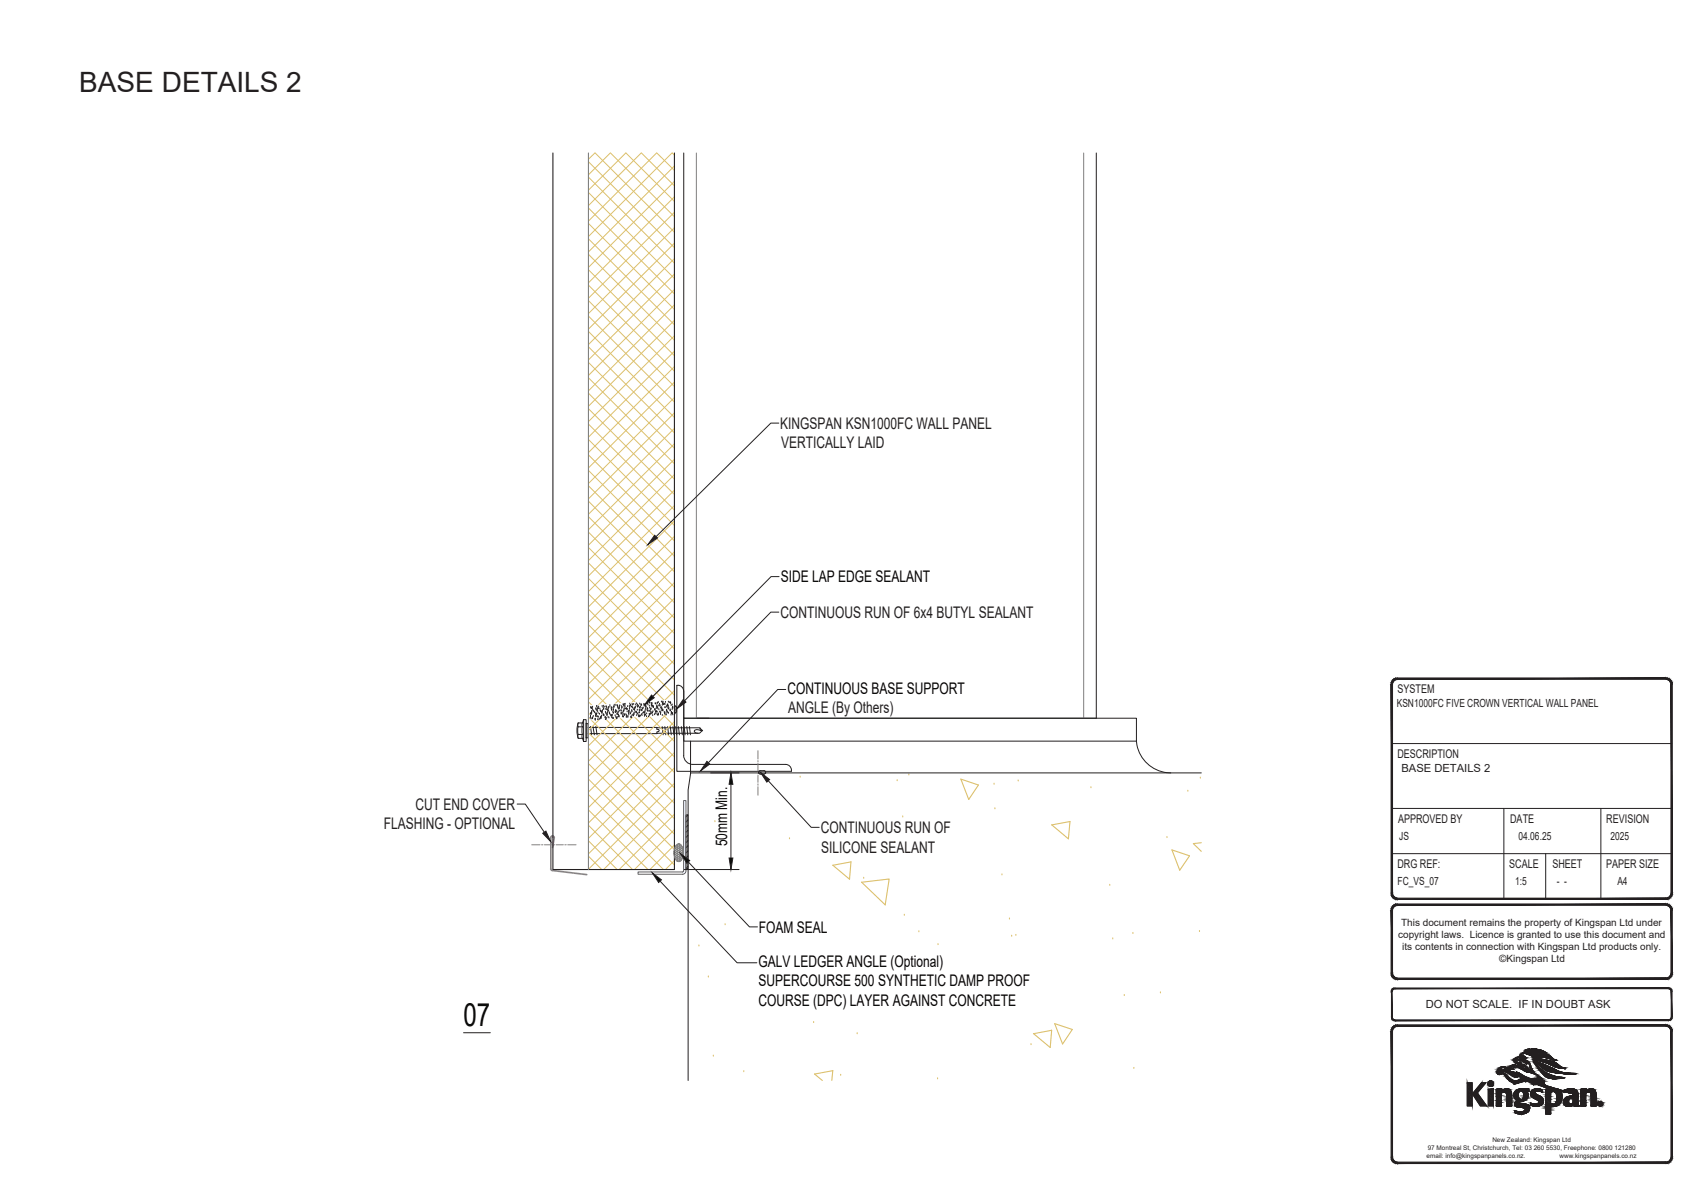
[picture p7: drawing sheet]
<svg xmlns="http://www.w3.org/2000/svg" width="297mm" height="210mm" viewBox="0 0 297 210" stroke-linecap="round" stroke-linejoin="round" font-family="sans-serif">
<defs><g id="words">
<text font-size="5.6" fill="#040503" x="80.9" y="179.1">07</text>
<text font-size="4.9" fill="#231f20" x="13.8" y="16.1">BASE DETAILS 2</text>
<g font-size="2.8" fill="#231f20">
<text x="136.2" y="74.9">KINGSPAN KSN1000FC WALL PANEL</text>
<text x="136.3" y="78.2">VERTICALLY LAID</text>
<text x="136.2" y="107.9">CONTINUOUS RUN OF 6x4 BUTYL SEALANT</text>
<text x="137.5" y="124.5">ANGLE (By Others)</text>
<text x="72.5" y="141.4">CUT END COVER</text>
<text x="67" y="144.7">FLASHING - OPTIONAL</text>
<text x="143.3" y="145.4">CONTINUOUS RUN OF</text>
<text x="143.3" y="148.8">SILICONE SEALANT</text>
</g>
<g font-size="2.8" fill="#040503">
<text x="136.3" y="101.7">SIDE LAP EDGE SEALANT</text>
<text x="137.4" y="121.1">CONTINUOUS BASE SUPPORT</text>
<text x="126.9" y="147.7" transform="rotate(-90 126.9 147.7)">50mm Min.</text>
<text x="132.4" y="162.8">FOAM SEAL</text>
<text x="132.4" y="168.8">GALV LEDGER ANGLE (Optional)</text>
<text x="132.4" y="172.2">SUPERCOURSE 500 SYNTHETIC DAMP PROOF</text>
<text x="132.4" y="175.5">COURSE (DPC) LAYER AGAINST CONCRETE</text>
</g>
<g font-size="2.1" fill="#231f20">
<text x="243.9" y="121">SYSTEM</text>
<text x="243.9" y="132.3">DESCRIPTION</text>
<text x="244" y="143.6">APPROVED BY</text>
<text x="263.6" y="143.6">DATE</text>
<text x="280.3" y="143.6">REVISION</text>
<text x="243.9" y="151.5">DRG REF:</text>
<text x="263.4" y="151.5">SCALE</text>
<text x="270.9" y="151.5">SHEET</text>
<text x="280.3" y="151.5">PAPER SIZE</text>
</g>
<g font-size="2" fill="#231f20">
<text x="243.8" y="123.5">KSN1000FC FIVE CROWN VERTICAL WALL PANEL</text>
<text x="244.6" y="134.8">BASE DETAILS 2</text>
<text x="244.2" y="146.6">JS</text>
<text x="265" y="146.6">04.06.25</text>
<text x="281.1" y="146.6">2025</text>
<text x="243.9" y="154.5">FC_VS_07</text>
<text x="264.4" y="154.5">1:5</text>
<text x="271.7" y="154.5">- -</text>
<text x="282.3" y="154.5">A4</text>
<text x="248.8" y="176">DO NOT SCALE. IF IN DOUBT ASK</text>
</g>
<g font-size="1.7" fill="#231f20">
<text x="244.5" y="161.7">This document remains the property of Kingspan Ltd under</text>
<text x="244" y="163.8">copyright laws. Licence is granted to use this document and</text>
<text x="244.7" y="165.8">its contents in connection with Kingspan Ltd products only.</text>
<text x="261.7" y="168">©Kingspan Ltd</text>
</g>
<g font-size="1.1" fill="#231f20">
<text x="249" y="202.1">email: info@kingspanpanels.co.nz.</text>
<text x="249.2" y="200.7">97 Montreal St, Christchurch, Tel: 03 260 5530, Freephone: 0800 121280</text>
<text x="260.4" y="199.4">New Zealand: Kingspan Ltd</text>
<text x="272.2" y="202.1">www.kingspanpanels.co.nz</text>
</g>
</g></defs>
<g fill="none" stroke="#dcc06c" stroke-width=".19">
<path d="M139.6 135.5h.1M156.6 136.1h.1M158.6 135.1h.1M167.7 136l3.1 1-1.7 2.5zM173.5 136.7h.1M177.7 136.1h.1M190.4 137.3h.1M207.3 137.9h.1M209.5 135.6h.1M124.8 143.2h.1M137.8 146.2h.1M145.3 151l3 2.5 .2-3.1-3.2 .6"/>
<path d="M150.4 154l4.1 4 .7-4.6-4.8 .6M150.7 153.1h.1M156.1 146.9h.1M157.6 142.4h.1M157.8 159.6h.1M173.6 141h.1M174.9 152.5h.1M186.7 143.4l-.2 3-3-2.4 3.2-.6M193.7 154.4h.1M203.7 146h.1M204.5 148.3l3.1 1.1-1.7 2.5zM209.7 147.1l-1.4 .1 1.4 1.4"/>
<path d="M122 164.9h.1M123.6 170.4h.1M126.5 161.2h.1M133.4 162.6h.1M142 178.3h.1M143.5 161.8h.1M147.2 166.3l3.1 1-1.7 2.6zM156.4 169.6h.1M160.4 162.5h.1M163.7 164.7h.1M176.2 160.2h.1M176.6 163.2h.1"/>
<path d="M177.3 163.1h.1M177.8 173h.1M183.5 179.8l-.2 3-2.9-2.4 3.1-.6M184.1 178.7l3 1-1.7 2.5zM194.2 163.7h.1M196.2 173.6h.1M197.7 162.8h.1M202.5 173.1h.1M209.3 162.4h.1M124.5 184.2h.1M129.8 186.9h.1M142.1 187.5l1.4 1.1"/>
<path d="M142.1 187.5l3.2-.6-.1 1.7M146.7 187.5h.1M149.6 180.3h.1M163.6 188.1h.1M179.9 182.2h.1M197.9 186.3h.1"/>
</g>
<g fill="none" stroke="#231f20" stroke-width=".17">
<path d="M119.3 26.7v98.7h4.4M191.3 26.7v98.7h-69.8M118.3 119.6a1.01 1.01 0 0 1 1 1M118.3 119.6h-.2v15h20a1.04 1.04 0 0 0-1-1.2h-16.2a1.6 1.6 0 0 1-1.6-1.6M100.9 126.2l-.2 1.3 .2 1.4v-.7M100.9 128.2h.8M100.9 126.2h.8M100.9 126.9h.8M100.9 126.2l-.1 1.3 .1 .7M101.6 126.2v2M101.6 128.2v.7M101.9 125.6v3.8l-.2-.5h-.8"/>
<path d="M101.9 125.6l-.2 .6M101.9 125.6h.4v3.8h-.4M102.3 126.3h.3v2.4l-.1 .1h-.2zM102.6 127h19.5l.5 .5-.5 .5-19.5 .1M103.1 126.8l.1 1.4M103.5 126.8l.2 1.5M104 126.8l.2 1.5M114.6 127v.3l.4 .2-.1 .2-.3 .1v.3M115.6 126.8l.1 1.5M116 126.8l.2 1.5M116.5 126.8l.2 1.5M117 126.8l.2 1.5"/>
<path d="M117.4 126.8l.2 1.5M117.5 123.5a.31 .31 0 0 1 .3-.3 .31 .31 0 0 1 .3 .3v.6a.31 .31 0 0 1-.3 .3 .31 .31 0 0 1-.3-.3M117.5 123.5v.6M117.8 123.2h.1M117.8 124.4h.1M117.9 126.8l.2 1.5M118.4 126.8l.2 1.5M118.9 126.8l.2 1.5M119.3 125.4h79v4h-79zM119.3 120.6v11.2M119.4 126.8l.2 1.5M119.9 126.8l.1 1.5"/>
<path d="M120.3 126.8l.2 1.5M120.5 129.4v5.5M122.2 127v.5h.4M122.2 127.5l-.8-.1-.2 .1v.2l.1 .2 .5 .1M132.4 134.8l.2 .3h.7M132.4 134.8h.1M133.3 134.5l.3 .3M133.3 134.5h-.7l-.2 .3M133.6 134.8h.1M133.6 134.8l-.3 .3M198.3 129.4a6 6 0 0 0 6 5.5M209.7 134.9h-89.2l-.4 3v50.7"/>
<path d="M119.7 142.2h.4v9.4h-.4zM120.1 151.2l-.4 .4M120.1 150.3l-.4 .4M120.1 149.4l-.4 .4M120.1 148.5l-.4 .4M120.1 147.6l-.4 .4M120.1 146.7l-.4 .4M120.1 145.8l-.4 .4M120.1 144.9l-.4 .4M120.1 144.1l-.4 .3M120.1 143.1l-.4 .4M120.1 142.3l-.4 .3"/>
</g>
<g fill="none" stroke="#808180" stroke-width=".17">
<path d="M121.5 26.7v98.7M189.1 26.7v98.7M117.7 123.2l-.2 .3M118 123.3l-.5 .5M118.1 124.2l-.2 .2M118.1 123.4l-.6 .6M118.1 124l-.5 .4M118.1 123.7l-.6 .6M132.3 131v1.5M132.3 132.7v.3M132.3 133.3v1.2M132.3 134.8v.2"/>
<path d="M132.3 135.3v1.3M132.3 136.8v.3M132.3 137.3v1.5M132.4 134.9l.3 .2M132.5 134.7l.4 .4M132.6 134.5l.6 .6M132.9 134.5l.5 .6M133.2 134.5l.4 .5M133.4 134.5l.2 .2M92.8 147.5h1.5M94.5 147.5h.3M95 147.5h1.3"/>
<path d="M96.5 147.5h.3M97 147.5h1.3M98.6 147.5h.2M99.1 147.5h1.4M117.6 149l.1 .1M117.6 148.6l.1 .2M117.6 149h.1M117.6 148.6h.1M117.7 149.4v.1M117.7 148.4v.1M117.7 148.1h.1M117.7 149.1h.2"/>
<path d="M117.7 149.5h.2M117.7 149.5h.1M117.7 148.1v.1M117.7 149.1v.2M117.7 148.5l-.1 .1M117.7 148.8l-.1 .2M117.7 148.8h.2M117.7 148.1h.2M117.7 148.5h.2M117.8 149.8h.1M117.8 147.8h.1M117.9 149.8l.1 .2"/>
<path d="M117.9 149.5l.1 .1M117.9 149.1l.1 .2M117.9 148.8l.1 .2M117.9 148.5l.1 .1M117.9 148.1l.1 .2M117.9 147.8l.1 .2M118 147.6h.1M118 149h.2M118 149.3h.2M118 149.6h.2M118 150h.2M118 150v.1"/>
<path d="M118 147.6l-.1 .2M118 148l-.1 .1M118 148.3l-.1 .2M118 148.6l-.1 .2M118 149l-.1 .1M118 149.3l-.1 .2M118 149.6l-.1 .2M118 148.6h.2M118 147.6h.2M118 148h.2M118 148.3h.2M118.1 150.3h.1"/>
<path d="M118.1 147.4l.5-.1a2.06 2.06 0 0 1 0 3.1h-.1a1.23 1.23 0 0 1-.9-1.5l.3-1.1zM118.2 150l.1 .1M118.2 149.6l.1 .2M118.2 149.3l.1 .2M118.2 149l.1 .1M118.2 148.6l.1 .2M118.2 148.3l.1 .2M118.2 148l.1 .1M118.2 147.6l.1 .2M118.2 150.3l.1 .1M118.2 147.4l.1 .1M118.3 149.1h.2"/>
<path d="M118.3 149.5h.2M118.3 149.8h.2M118.3 150.1h.2M118.3 147.5l-.1 .1M118.3 147.8l-.1 .2M118.3 148.1l-.1 .2M118.3 148.5l-.1 .1M118.3 148.8l-.1 .2M118.3 149.1l-.1 .2M118.3 149.5l-.1 .1M118.3 149.8l-.1 .2M118.3 150.1l-.1 .2"/>
<path d="M118.3 148.8h.2M118.3 147.5h.2M118.3 147.8h.2M118.3 148.1h.2M118.3 148.5h.2M118.5 150.1l.1 .2M118.5 149.8l.1 .2M118.5 149.5l.1 .1M118.5 149.1l.1 .2M118.5 148.8l.1 .2M118.5 148.5l.1 .1M118.5 148.1l.1 .2"/>
<path d="M118.5 147.8l.1 .2M118.5 147.5l.1 .1M118.6 147.3h.1M118.6 149h.2M118.6 149.3h.2M118.6 149.6h.2M118.6 150h.2M118.6 150.3h.2M118.6 150.3l-.1 .1M118.6 147.3l-.1 .2M118.6 147.6l-.1 .2M118.6 148l-.1 .1"/>
<path d="M118.6 148.3l-.1 .2M118.6 148.6l-.1 .2M118.6 149l-.1 .1M118.6 149.3l-.1 .2M118.6 149.6l-.1 .2M118.6 150l-.1 .1M118.6 148.6h.2M118.6 147.6h.2M118.6 148h.2M118.6 148.3h.2M118.8 150l.1 .1M118.8 149.6l.1 .2"/>
<path d="M118.8 149.3l.1 .2M118.8 149l.1 .1M118.8 148.6l.1 .2M118.8 148.3l.1 .2M118.8 148l.1 .1M118.8 147.6l.1 .2M118.9 147.5l-.1 .1M118.9 149.1h.2M118.9 149.5h.2M118.9 149.8h.2M118.9 150.1h.1M118.9 150.1l-.1 .2"/>
<path d="M118.9 147.8l-.1 .2M118.9 148.1l-.1 .2M118.9 148.5l-.1 .1M118.9 148.8l-.1 .2M118.9 149.1l-.1 .2M118.9 149.5l-.1 .1M118.9 149.8l-.1 .2M118.9 148.8h.2M118.9 147.8h.2M118.9 148.1h.2M118.9 148.5h.2M119.1 149.5l.1 .1"/>
<path d="M119.1 149.1l.1 .2M119.1 148.8l.1 .2M119.1 148.5l.1 .1M119.1 148.1l.1 .2M119.1 149.8h.1M119.1 147.8h.1M119.2 149.6h.1M119.2 149h.1M119.2 149.3h.1M119.2 148l-.1 .1M119.2 148.3l-.1 .2M119.2 148.6l-.1 .2"/>
<path d="M119.2 149l-.1 .1M119.2 149.3l-.1 .2M119.2 149.6l-.1 .2M119.2 148.6h.1M119.2 148.3h.1"/>
</g>
<path d="M96.1 151.6l.3 .3M96.1 146.2v5.4M96.4 151.9l6 .8M96.4 145.9h.1M96.7 146.2a.31 .31 0 0 0-.3-.3 .31 .31 0 0 0-.3 .3M96.7 146.2l-.3 1.7" fill="none" stroke="#b9519f" stroke-width=".3"/>
<g fill="none" stroke="#dcc06c" stroke-width=".17">
<path d="M102.7 28.2l15 15M102.7 30.9l15 15M102.7 33.6l15 15M102.7 36.3l15 15M102.7 39l15 15M103.8 26.7l-1.1 1.1M103.9 26.7l13.8 13.8M106.5 26.7l-3.8 3.8M106.5 26.7l11.2 11.1M109.2 26.7l-6.5 6.5M109.2 26.7l8.5 8.4M111.9 26.7l-9.2 9.2"/>
<path d="M111.9 26.7l5.8 5.7M114.6 26.7l-11.9 11.9M114.6 26.7l3.1 3M117.3 26.7l-14.6 14.6M117.3 26.7l.4 .4M117.7 39.8l-15 14.9M117.7 37l-15 15.1M117.7 34.4l-15 15M117.7 31.7l-15 15M117.7 29l-15 15M102.7 41.7l15 15M102.7 44.4l15 15"/>
<path d="M102.7 47.1l15 15M102.7 49.8l15 15M102.7 52.5l15 15M102.7 55.2l15 15M102.7 57.9l15 15M117.7 58.6l-15 15M117.7 55.9l-15 15M117.7 53.2l-15 15M117.7 50.5l-15 15M117.7 47.8l-15 15M117.7 45.1l-15 15M117.7 42.4l-15 15.1"/>
<path d="M102.7 60.5l15 15M102.7 63.2l15 15M102.7 65.9l15 15M102.7 68.6l15 15M102.7 71.3l15 15M102.7 74l15 15M102.7 76.7l15 15M102.7 79.4l15 15M117.7 77.5l-15 15M117.7 74.8l-15 15M117.7 72.1l-15 15M117.7 69.4l-15 15"/>
<path d="M117.7 66.7l-15 15M117.7 64l-15 15M117.7 61.3l-15 15M102.7 82.1l15 15M102.7 84.8l15 15M102.7 87.5l15 15M102.7 90.2l15 15M102.7 92.9l15 15M102.7 95.6l15 15M102.7 98.3l15 15M117.7 99l-15 15M117.7 96.3l-15 15"/>
<path d="M117.7 93.6l-15 15M117.7 90.9l-15 15M117.7 88.2l-15 15M117.7 85.6l-15 14.9M117.7 82.8l-15 15.1M117.7 80.2l-15 15M102.7 101l15 14.9M102.7 103.6l15 15.1M102.7 106.3l15 15M102.7 109l15 15M102.7 111.7l15 15M102.7 114.4l15 15"/>
<path d="M102.7 117.1l15 15M102.7 119.8l15 15M117.7 117.9l-15 15M117.7 115.2l-15 15M117.7 112.5l-15 15M117.7 109.8l-15 15M117.7 107.1l-15 15M117.7 104.4l-15 15M117.7 101.7l-15 15M102.7 122.5l15 15M102.7 125.2l15 15M102.7 127.9l15 15"/>
<path d="M102.7 130.6l15 15M102.7 133.3l15 15M102.7 136l15 15M102.7 138.7l13.1 13.1M117.7 139.4l-12.4 12.4M117.7 136.7l-15 15M117.7 134l-15 15M117.7 131.4l-15 14.9M117.7 128.6l-15 15M117.7 126l-15 15M117.7 123.3l-15 15M117.7 120.6l-15 15"/>
<path d="M102.7 144.1l7.7 7.7M102.7 141.4l10.4 10.4M102.7 146.8l5 5M102.7 149.4l2.3 2.4M117.7 150.2l-1.6 1.6M117.7 144.8l-7 7M117.7 147.5l-4.3 4.3M117.7 142.1l-9.6 9.7"/>
</g>
<path d="M96.5 26.7v125.1h21.2v-125.1" fill="none" stroke="#231f20" stroke-width=".19"/>
<path d="M102.7 26.7v125.1" fill="none" stroke="#808180" stroke-width=".19"/>
<path d="M119.3 139.7h.4v12.3a.6 .6 0 0 1-.6 .6h-7.7v-.4l7.9-.1z" fill="none" stroke="#3853a3" stroke-width=".17"/>
<path d="M117.5 122.2v2.4" fill="none" stroke="#fff" stroke-width=".17"/>
<path d="M103 123.2l14.5 1.4-14.5 1.1zM103 123.2l14.5 1.4v-2.4z" fill="#fff"/>
<path d="M103 123.2l14.5 1.4-14.5 1.1zM103 123.2l14.5-1v2.4z" fill="none" stroke="#fff" stroke-width=".17"/>
<g fill="none" stroke="#231f20" stroke-width=".17">
<path d="M103 125.2h.1M103.1 124.8h.1M103.1 125h.1M103.1 124.4h.1M103.1 123.4h.1M103.1 123.3h.1M103.1 124.5h.1M103.2 125.3h.1M103.2 124.5h.1M103.2 123.5h.1M103.2 123.4h.1M103.2 124.2h.1"/>
<path d="M103.2 124h.1M103.3 124.3h.1M103.3 123.5h.1M103.4 125.2h.1M103.4 123.6h.1M103.4 125.3h.1M103.4 123.3h.1M103.4 123.8h.1M103.4 125.1h.1M103.5 124h.1M103.5 124.9h.1M103.6 123.9h.1"/>
<path d="M103.7 124.2h.1M103.8 124.2h.1M103.8 125.4h.1M103.9 125.6h.1M103.9 125.4h.1M103.9 124.7h.1M103.9 124.4h.1M104 123.6h.1M104 123.5h.1M104 124.9h.1M104.1 124.6h.1M104.1 123.8h.1"/>
<path d="M104.1 124.4h.1M104.1 123.1h.1M104.2 123.2h.1M104.2 123.9h.1M104.2 124.9h.1M104.3 123.7h.1M104.3 124h.1M104.3 123.5h.1M104.3 125.4h.1M104.3 124.9h.1M104.4 124.3h.1M104.4 125h.1"/>
<path d="M104.5 123.5h.1M104.5 123.2h.1M104.5 125.4h.1M104.6 124.5h.1M104.7 125.3h.1M104.7 123.6h.1M104.7 123.9h.1M104.8 124h.1M104.8 125.1h.1M104.9 124h.1M104.9 125.3h.1M104.9 125.2h.1"/>
<path d="M104.9 125h.1M104.9 124.1h.1M105 124.8h.1M105 124.1h.1M105 124.3h.1M105.1 124.3h.1M105.1 123.1h.1M105.1 124.1h.1M105.2 123.9h.1M105.3 124.7h.1M105.3 123.4h.1M105.3 124.6h.1"/>
<path d="M105.3 123.1h.1M105.3 123.6h.1M105.4 124.7h.1M105.4 123.6h.1M105.4 124.8h.1M105.4 123.2h.1M105.6 125.1h.1M105.7 124.2h.1M105.7 125.4h.1M105.7 125.1h.1M105.7 124.3h.1M105.7 123.6h.1"/>
<path d="M105.8 123.2h.1M105.8 125.4h.1M105.8 123.7h.1M105.8 124.5h.1M105.8 125.2h.1M105.9 123.4h.1M105.9 124.7h.1M106 124.4h.1M106 124.6h.1M106 124.3h.1M106 123.7h.1M106.1 124h.1"/>
<path d="M106.1 123.8h.1M106.1 125h.1M106.2 123.5h.1M106.2 123.3h.1M106.2 123.9h.1M106.3 125.2h.1M106.3 124.2h.1M106.4 124.4h.1M106.4 124.5h.1M106.4 123h.1M106.4 123.3h.1M106.6 124.7h.1"/>
<path d="M106.7 124.7h.1M106.7 124.8h.1M106.7 123.6h.1M106.7 123.8h.1M106.7 123.4h.1M106.8 123.7h.1M106.8 125.1h.1M106.8 123.4h.1M106.8 124.8h.1M106.9 124.6h.1M107 125.2h.1M107 124.2h.1"/>
<path d="M107 123.9h.1M107 125.3h.1M107 124.3h.1M107.1 123.8h.1M107.1 123.7h.1M107.1 124.3h.1M107.1 123.4h.1M107.1 123.2h.1M107.2 122.9h.1M107.4 124.1h.1M107.4 124.8h.1M107.4 124.2h.1"/>
<path d="M107.4 123.9h.1M107.5 123h.1M107.5 125h.1M107.5 123.9h.1M107.6 125.2h.1M107.6 125.3h.1M107.6 124.1h.1M107.7 124.5h.1M107.7 125.2h.1M107.7 124.4h.1M107.7 123h.1M107.7 125h.1"/>
<path d="M107.8 123.1h.1M107.8 123.2h.1M107.8 124.6h.1M107.8 123.4h.1M107.9 124.3h.1M107.9 124.1h.1M107.9 124.6h.1M108 124.9h.1M108 123.6h.1M108 123.5h.1M108 125h.1M108.1 123.3h.1"/>
<path d="M108.1 123.5h.1M108.1 123.9h.1M108.1 123.1h.1M108.2 123h.1M108.4 123.9h.1M108.4 124.5h.1M108.4 124.3h.1M108.5 123.5h.1M108.5 124.4h.1M108.5 123.2h.1M108.6 123.3h.1M108.7 124.9h.1"/>
<path d="M108.7 124.3h.1M108.7 124.7h.1M108.8 122.8h.1M108.8 124.5h.1M108.8 124h.1M108.8 122.9h.1M108.8 125h.1M108.9 123.1h.1M108.9 124h.1M108.9 123.9h.1M108.9 123.7h.1M108.9 123.5h.1"/>
<path d="M109 122.8h.1M109 124.6h.1M109 124.7h.1M109 123.1h.1M109.1 123.2h.1M109.1 124.5h.1M109.1 122.8h.1M109.2 123.6h.1M109.3 124.6h.1M109.3 125h.1M109.4 123.6h.1M109.4 124.8h.1"/>
<path d="M109.4 123.5h.1M109.4 125h.1M109.4 123.7h.1M109.4 124.1h.1M109.5 123.2h.1M109.6 125h.1M109.6 124.9h.1M109.7 124h.1M109.7 124.4h.1M109.7 124.6h.1M109.7 124.2h.1M109.8 124.1h.1"/>
<path d="M109.8 123.9h.1M109.8 123.1h.1M109.9 123.6h.1M109.9 123.4h.1M109.9 122.7h.1M110 123.1h.1M110 124.4h.1M110 123h.1M110.1 123h.1M110.1 125.1h.1M110.1 124.2h.1M110.1 125h.1"/>
<path d="M110.2 123.2h.1M110.2 125.1h.1M110.2 123.9h.1M110.3 124.8h.1M110.3 124h.1M110.3 122.8h.1M110.4 123.3h.1M110.4 122.9h.1M110.4 123.4h.1M110.4 124.6h.1M110.5 123.7h.1M110.5 124.8h.1"/>
<path d="M110.6 122.8h.1M110.6 124.5h.1M110.6 124.6h.1M110.7 124.3h.1M110.7 123.7h.1M110.7 123.5h.1M110.7 123.8h.1M110.8 123.5h.1M110.8 124.2h.1M110.8 123.4h.1M110.9 123.3h.1M111 122.9h.1"/>
<path d="M111 124.1h.1M111 124.2h.1M111.1 122.7h.1M111.1 124.2h.1M111.1 124.7h.1M111.2 124.4h.1M111.2 123.1h.1M111.2 123.8h.1M111.3 122.9h.1M111.3 123.3h.1M111.3 124.5h.1M111.4 123.1h.1"/>
<path d="M111.5 124.9h.1M111.5 124.3h.1M111.5 124.7h.1M111.6 123.8h.1M111.6 124.9h.1M111.6 123.4h.1M111.6 124.2h.1M111.6 122.7h.1M111.6 123.9h.1M111.7 123.5h.1M111.7 123.8h.1M111.8 124.8h.1"/>
<path d="M111.8 123.3h.1M111.9 123h.1M111.9 122.8h.1M111.9 123.8h.1M112 122.9h.1M112 124.6h.1M112 123.8h.1M112 123.9h.1M112.1 124.7h.1M112.1 123.5h.1M112.1 123.6h.1M112.2 124.4h.1"/>
<path d="M112.3 123.4h.1M112.3 124.2h.1M112.4 122.8h.1M112.4 124.2h.1M112.5 124.6h.1M112.5 124.9h.1M112.5 123.1h.1M112.5 124.3h.1M112.6 124.1h.1M112.6 123.9h.1M112.6 124.6h.1M112.6 124.7h.1"/>
<path d="M112.6 123h.1M112.6 123.7h.1M112.7 123.2h.1M112.7 123.4h.1M112.8 123.2h.1M112.8 124.9h.1M112.8 122.7h.1M112.9 124.4h.1M112.9 123.8h.1M112.9 123.5h.1M113 123.6h.1M113 124h.1"/>
<path d="M113 122.7h.1M113 122.5h.1M113.1 122.9h.1M113.2 124.9h.1M113.3 124h.1M113.3 123.9h.1M113.3 124.5h.1M113.3 123.1h.1M113.4 122.5h.1M113.4 124.7h.1M113.4 123.4h.1M113.4 124.5h.1"/>
<path d="M113.4 122.6h.1M113.5 124.1h.1M113.6 123.8h.1M113.6 124.5h.1M113.6 124.3h.1M113.6 123.6h.1M113.7 124.4h.1M113.7 122.9h.1M113.7 123.1h.1M113.7 122.6h.1M113.7 122.8h.1M113.8 124.2h.1"/>
<path d="M113.8 122.6h.1M113.9 124.3h.1M113.9 123.1h.1M113.9 124.7h.1M114 124.1h.1M114 123.2h.1M114 123.3h.1M114 123.1h.1M114 123.4h.1M114.2 124.6h.1M114.3 123.8h.1M114.3 123.7h.1"/>
<path d="M114.3 123.6h.1M114.3 122.7h.1M114.4 124.4h.1M114.4 122.7h.1M114.4 124.2h.1M114.4 124h.1M114.5 123.5h.1M114.6 124.1h.1M114.6 123.2h.1M114.6 123h.1M114.7 124.1h.1M114.7 124.5h.1"/>
<path d="M114.7 122.6h.1M114.7 123.2h.1M114.7 122.5h.1M114.7 124.7h.1M114.7 123.4h.1M114.8 123.6h.1M114.9 122.4h.1M114.9 124.5h.1M114.9 124.6h.1M115 123h.1M115 123.7h.1M115 123.1h.1"/>
<path d="M115.1 122.8h.1M115.1 124.1h.1M115.2 123h.1M115.3 124.5h.1M115.3 124.3h.1M115.3 123.4h.1M115.3 124.2h.1M115.4 123.3h.1M115.4 123.9h.1M115.4 122.4h.1M115.5 123.6h.1M115.5 123.4h.1"/>
<path d="M115.6 124.7h.1M115.6 122.9h.1M115.6 123.8h.1M115.6 123.9h.1M115.6 122.6h.1M115.7 123.8h.1M115.7 122.4h.1M115.7 123.9h.1M115.7 122.5h.1M115.8 122.8h.1M115.9 124.2h.1M116 122.7h.1"/>
<path d="M116 124.5h.1M116 124.3h.1M116.1 122.8h.1M116.1 123.4h.1M116.1 122.4h.1M116.2 124.6h.1M116.2 124.3h.1M116.3 124.6h.1M116.3 123.1h.1M116.3 124h.1M116.3 123.9h.1M116.3 123.8h.1"/>
<path d="M116.4 123.3h.1M116.5 122.9h.1M116.5 124.1h.1M116.5 123h.1M116.5 122.8h.1M116.6 124.3h.1M116.6 123.5h.1M116.6 123.1h.1M116.6 122.4h.1M116.7 123.6h.1M116.7 124.3h.1M116.7 123.4h.1"/>
<path d="M116.8 122.5h.1M116.9 123.9h.1M116.9 123.7h.1M117 122.5h.1M117 122.6h.1M117 123.9h.1M117.1 124.6h.1M117.1 123h.1M117.2 124.4h.1M117.2 124.2h.1M117.2 124.3h.1M117.3 124.4h.1"/>
<path d="M117.3 122.9h.1M117.3 123.7h.1M117.3 124.5h.1M117.3 123.4h.1M117.4 124.4h.1M117.4 123.2h.1M117.4 123.5h.1M117.4 124.6h.1M117.4 123.3h.1"/>
</g>
<path d="M123.4 132.9l.5 .5-1.6 1.2z" fill="#231f20"/>
<path d="M123.4 132.9l.5 .5-1.6 1.2zM137.1 120.3h-1.4l-12.1 12.8" fill="none" stroke="#231f20" stroke-width=".17"/>
<path d="M119.2 122.1l.5 .4-1.6 1.3z" fill="#231f20"/>
<path d="M135.9 106.8h-1.4l-15 15.5M119.2 122.1l.5 .4-1.6 1.3z" fill="none" stroke="#231f20" stroke-width=".17"/>
<path d="M132.7 134.8l1.6 1.3-.5 .4z" fill="#231f20"/>
<path d="M132.7 134.8l1.6 1.3-.5 .4zM134.1 136.3l7.5 8.1h1.4" fill="none" stroke="#231f20" stroke-width=".17"/>
<path d="M114.3 93.4l.4 .5-1.6 1.2z" fill="#231f20"/>
<path d="M135.9 73.9h-1.4l-20 19.8M114.3 93.4l.4 .5-1.6 1.2z" fill="none" stroke="#231f20" stroke-width=".17"/>
<path d="M94.7 145.4l.6-.3 .8 1.8z" fill="#231f20"/>
<path d="M90.3 140.3h1.4l3.3 5M94.7 145.4l.6-.3 .8 1.8z" fill="none" stroke="#231f20" stroke-width=".17"/>
<path d="M131.5 165.7v11.4l52.3-11.4zM131.5 177.1l52.3-11.4v11.4z" fill="#fff"/>
<path d="M131.5 165.7h52.3l-52.3 11.4zM131.5 177.1l52.3-11.4v11.4z" fill="none" stroke="#fff" stroke-width=".17"/>
<path d="M113.8 152.3l1.6 1.3-.4 .4z" fill="#040503"/>
<path d="M113.8 152.3l1.6 1.3-.4 .4zM115.2 153.8l13.4 14.2h3.5" fill="none" stroke="#231f20" stroke-width=".17"/>
<path d="M131.6 159.8v4l15.5-4zM131.6 163.8l15.5-4v4z" fill="#fff"/>
<path d="M131.6 159.8h15.5l-15.5 4zM131.6 163.8l15.5-4v4z" fill="none" stroke="#fff" stroke-width=".17"/>
<path d="M118.8 149l1.6 1.2-.5 .5z" fill="#040503"/>
<path d="M118.8 149l1.6 1.2-.5 .5zM120.1 150.4l10.7 11.4h1.4M80.9 180.3h4.7" fill="none" stroke="#231f20" stroke-width=".17"/>
<path d="M135.4 98.6v4.1l31.9-4.1zM135.4 102.7l31.9-4.1v4.1z" fill="#fff"/>
<path d="M135.4 98.6h31.9l-31.9 4.1zM135.4 102.7l31.9-4.1v4.1z" fill="none" stroke="#fff" stroke-width=".17"/>
<path d="M113.7 121.3l.5 .5-1.7 1.2z" fill="#040503"/>
<path d="M136 100.6h-1.4l-20.7 21M113.7 121.3l.5 .5-1.7 1.2zM124 134.9h5M127.6 136.9v12.9M119.4 151.8h9.6" fill="none" stroke="#231f20" stroke-width=".17"/>
<path d="M127.6 134.9l.3 2h-.7z" fill="#040503"/>
<path d="M127.6 134.9l.3 2h-.7z" fill="none" stroke="#231f20" stroke-width=".17"/>
<path d="M127.2 149.8h.7l-.3 2z" fill="#040503"/>
<path d="M127.2 149.8h.7l-.3 2zM262.5 141.1v15.8" fill="none" stroke="#231f20" stroke-width=".17"/>
<path d="M290.8 156.8l.2 .2h-.2zM290.8 156.8l.2 .2v-.3zM291 156.7l.3 .2-.3 .1zM291 156.7l.3 .2-.1-.3zM291.2 156.6l.3 .1-.2 .2zM291.2 156.6l.3 .1-.1-.2zM291.4 156.5h.3l-.2 .2zM291.5 156.3l-.1 .2h.3zM291.5 156.3l.3-.1-.1 .3zM291.6 156.1l-.1 .2 .3-.1zM291.6 156.1l.3-.2-.1 .3zM291.6 155.9v.2l.3-.2z" fill="#231f20"/>
<path d="M290.8 156.8l.2 .2h-.2zM290.8 156.8l.2-.1v.3zM291 156.7l.3 .2-.3 .1zM291 156.7l.2-.1 .1 .3zM291.2 156.6l.2-.1 .1 .2zM291.2 156.6l.3 .1-.2 .2zM291.4 156.5h.3l-.2 .2zM291.5 156.3l.2 .2h-.3zM291.5 156.3l.3-.1-.1 .3zM291.6 156.1l.2 .1-.3 .1zM291.6 156.1l.3-.2-.1 .3zM291.6 155.9h.3l-.3 .2z" fill="none" stroke="#231f20" stroke-width=".17"/>
<path d="M291.6 119.4v36.5h.3zM291.6 119.4h.3v36.5z" fill="#231f20"/>
<path d="M291.6 119.4h.3v36.5zM291.6 119.4l.3 36.5h-.3z" fill="none" stroke="#231f20" stroke-width=".17"/>
<path d="M291.8 119.1l.1 .3h-.3zM291.6 119.2v.2l.2-.3zM291.7 118.9l.1 .2-.2 .1zM291.5 119l.1 .2 .1-.3zM291.5 118.7l.2 .2-.2 .1zM291.4 118.8l.1 .2v-.3zM291.3 118.5l.2 .2-.1 .1zM291.3 118.5l-.1 .2 .2 .1zM291 118.4l.3 .1-.1 .2zM291 118.4v.2l.2 .1zM290.8 118.3l.2 .1v.2zM290.8 118.3v.3h.2z" fill="#231f20"/>
<path d="M290.8 118.3l.2 .1v.2zM290.8 118.3l.2 .3h-.2zM291 118.4l.2 .3-.2-.1zM291 118.4l.3 .1-.1 .2zM291.3 118.5l.2 .2-.1 .1zM291.3 118.5l.1 .3-.2-.1zM291.4 118.8l.1-.1v.3zM291.5 119l.2-.1-.1 .3zM291.5 118.7l.2 .2-.2 .1zM291.6 119.2l.2-.1-.2 .3zM291.7 118.9l.1 .2-.2 .1zM291.8 119.1l.1 .3h-.3z" fill="none" stroke="#231f20" stroke-width=".17"/>
<path d="M243.9 118.6h46.9v-.3zM243.9 118.3h46.9l-46.9 .3z" fill="#231f20"/>
<path d="M243.9 118.6l46.9-.3v.3zM243.9 118.3h46.9l-46.9 .3z" fill="none" stroke="#231f20" stroke-width=".17"/>
<path d="M243.6 118.4l.3-.1v.3zM243.6 118.4l.1 .2h.2zM243.3 118.5l.3-.1 .1 .2zM243.3 118.5l.2 .2 .2-.1zM243.1 118.7l.2-.2 .2 .2zM243.1 118.7l.2 .1 .2-.1zM243.1 118.7l.2 .1-.4 .1zM242.9 118.9l.2 .1 .2-.2zM242.9 118.9l.2 .1-.3 .1zM242.8 119.1l.3 .1v-.2zM242.8 119.1l.3 .1-.3 .2zM242.8 119.4h.2l.1-.2z" fill="#231f20"/>
<path d="M242.8 119.4l.3-.2-.1 .2zM242.8 119.1l.3 .1-.3 .2zM242.8 119.1l.3-.1v.2zM242.9 118.9l.2 .1-.3 .1zM242.9 118.9l.4-.1-.2 .2zM243.1 118.7l.2 .1-.4 .1zM243.1 118.7h.4l-.2 .1zM243.1 118.7l.2-.2 .2 .2zM243.3 118.5l.4 .1-.2 .1zM243.3 118.5l.3-.1 .1 .2zM243.6 118.4l.3-.1v.3zM243.6 118.4l.3 .2h-.2z" fill="none" stroke="#231f20" stroke-width=".17"/>
<path d="M242.8 119.4l.2 36.5v-36.5zM242.8 119.4l.2 36.5h-.2z" fill="#231f20"/>
<path d="M242.8 119.4h.2v36.5zM242.8 119.4l.2 36.5h-.2z" fill="none" stroke="#231f20" stroke-width=".17"/>
<path d="M242.8 155.9h.2l-.2 .3zM243 155.9l-.2 .3 .3-.1zM242.8 156.2l.3-.1-.2 .4zM243.1 156.1l-.2 .4 .2-.2zM242.9 156.5l.2-.2v.4zM243.1 156.3v.4l.2-.2zM243.1 156.7l.2-.2v.4zM243.3 156.5v.4l.2-.3zM243.5 156.6l.1 .4-.3-.1zM243.5 156.6l.1 .4 .1-.3zM243.7 156.7l.2 .3h-.3zM243.7 156.7l.2 .3v-.2z" fill="#231f20"/>
<path d="M242.8 155.9h.2l-.2 .3zM242.8 156.2l.3-.1-.2 .4zM242.9 156.5l.2-.2v.4zM243 155.9l.1 .2-.3 .1zM243.1 156.1v.2l-.2 .2zM243.1 156.7l.2-.2v.4zM243.1 156.3l.2 .2-.2 .2zM243.3 156.5l.2 .1-.2 .3zM243.5 156.6l.2 .1-.1 .3zM243.5 156.6l.1 .4-.3-.1zM243.7 156.7l.2 .1v.2zM243.7 156.7l.2 .3h-.3z" fill="none" stroke="#231f20" stroke-width=".17"/>
<path d="M243.9 156.8v.2l46.9-.2zM243.9 157l46.9-.2v.2z" fill="#231f20"/>
<path d="M242.9 129.8h48.8M242.9 149h48.8M242.9 141.1h48.8M243.8 157.9l2 .1M243.9 156.8h46.9l-46.9 .2zM243.9 157l46.9-.2v.2zM269.8 149v7.9M279.4 141.1v15.8" fill="none" stroke="#231f20" stroke-width=".17"/>
<path d="M290.8 202.8l.2 .3h-.2zM290.8 202.8l.2 .3v-.3zM291 202.8l.3 .1-.3 .2zM291 202.8l.3 .1-.1-.2zM291.2 202.7l.3 .1-.2 .1zM291.2 202.7l.3 .1-.1-.2zM291.4 202.6l.3-.1-.2 .3zM291.5 202.4l-.1 .2 .3-.1zM291.5 202.4l.3-.1-.1 .2zM291.6 202.2l-.1 .2 .3-.1zM291.6 202.2l.3-.2-.1 .3zM291.6 202v.2l.3-.2z" fill="#231f20"/>
<path d="M290.8 202.8l.2 .3h-.2zM290.8 202.8h.2v.3zM291 202.8l.3 .1-.3 .2zM291 202.8l.2-.1 .1 .2zM291.2 202.7l.2-.1 .1 .2zM291.2 202.7l.3 .1-.2 .1zM291.4 202.6l.3-.1-.2 .3zM291.5 202.4l.2 .1-.3 .1zM291.5 202.4l.3-.1-.1 .2zM291.6 202.2l.2 .1-.3 .1zM291.6 202.2l.3-.2-.1 .3zM291.6 202h.3l-.3 .2z" fill="none" stroke="#231f20" stroke-width=".17"/>
<path d="M291.6 180v22h.3zM291.6 180h.3v22z" fill="#231f20"/>
<path d="M291.6 180h.3v22zM291.6 180l.3 22h-.3z" fill="none" stroke="#231f20" stroke-width=".17"/>
<path d="M291.8 179.7l.1 .3h-.3zM291.6 179.8v.2l.2-.3zM291.7 179.4l.1 .3-.2 .1zM291.5 179.6l.1 .2 .1-.4zM291.5 179.2l.2 .2-.2 .2zM291.5 179.2l-.1 .2 .1 .2zM291.3 179l.2 .2-.1 .2zM291.3 179l-.1 .2 .2 .2zM291 178.9l.3 .1-.1 .2zM291 178.9v.3h.2zM290.8 178.9h.2v.3zM290.8 178.9v.2l.2 .1z" fill="#231f20"/>
<path d="M290.8 178.9h.2v.3zM290.8 178.9l.2 .3-.2-.1zM291 178.9l.2 .3h-.2zM291 178.9l.3 .1-.1 .2zM291.3 179l.2 .2-.1 .2zM291.3 179l.1 .4-.2-.2zM291.5 179.6l.2-.2-.1 .4zM291.5 179.2l.2 .2-.2 .2zM291.5 179.2v.4l-.1-.2zM291.6 179.8l.2-.1-.2 .3zM291.7 179.4l.1 .3-.2 .1zM291.8 179.7l.1 .3h-.3z" fill="none" stroke="#231f20" stroke-width=".17"/>
<path d="M243.9 179.1h46.9v-.2zM243.9 178.9h46.9l-46.9 .2z" fill="#231f20"/>
<path d="M243.9 179.1l46.9-.2v.2zM243.9 178.9h46.9l-46.9 .2z" fill="none" stroke="#231f20" stroke-width=".17"/>
<path d="M243.6 178.9h.3v.2zM243.6 178.9l.1 .3 .2-.1zM243.3 179l.3-.1 .1 .3zM243.3 179l.2 .2h.2zM243.1 179.2l.2-.2 .2 .2zM243.1 179.2l.2 .2 .2-.2zM243.1 179.2l.2 .2h-.4zM242.9 179.4l.2 .2 .2-.2zM242.9 179.4l.2 .2-.3 .1zM242.8 179.7l.3 .1v-.2zM242.8 179.7l.3 .1-.3 .2zM242.8 180h.2l.1-.2z" fill="#231f20"/>
<path d="M242.8 180l.3-.2-.1 .2zM242.8 179.7l.3 .1-.3 .2zM242.8 179.7l.3-.1v.2zM242.9 179.4l.2 .2-.3 .1zM242.9 179.4h.4l-.2 .2zM243.1 179.2l.2 .2h-.4zM243.1 179.2h.4l-.2 .2zM243.1 179.2l.2-.2 .2 .2zM243.3 179l.4 .2h-.2zM243.3 179l.3-.1 .1 .3zM243.6 178.9h.3v.2zM243.6 178.9l.3 .2-.2 .1z" fill="none" stroke="#231f20" stroke-width=".17"/>
<path d="M242.8 180l.2 22v-22zM242.8 180l.2 22h-.2z" fill="#231f20"/>
<path d="M242.8 180h.2v22zM242.8 180l.2 22h-.2z" fill="none" stroke="#231f20" stroke-width=".17"/>
<path d="M242.8 202h.2l-.2 .3zM243 202l-.2 .3 .3-.1zM242.8 202.3l.3-.1-.2 .3zM243.1 202.2l-.2 .3 .2-.1zM242.9 202.5l.2-.1v.4zM243.1 202.4v.4l.2-.2zM243.1 202.8l.2-.2v.3zM243.3 202.6v.3l.2-.2zM243.5 202.7l.1 .4-.3-.2zM243.5 202.7l.1 .4 .1-.3zM243.7 202.8l.2 .3h-.3zM243.7 202.8l.2 .3v-.3z" fill="#231f20"/>
<path d="M242.8 202h.2l-.2 .3zM242.8 202.3l.3-.1-.2 .3zM242.9 202.5l.2-.1v.4zM243 202l.1 .2-.3 .1zM243.1 202.2v.2l-.2 .1zM243.1 202.8l.2-.2v.3zM243.1 202.4l.2 .2-.2 .2zM243.3 202.6l.2 .1-.2 .2zM243.5 202.7l.2 .1-.1 .3zM243.5 202.7l.1 .4-.3-.2zM243.7 202.8h.2v.3zM243.7 202.8l.2 .3h-.3z" fill="none" stroke="#231f20" stroke-width=".17"/>
<path d="M243.9 202.8v.3l46.9-.3zM243.9 203.1l46.9-.3v.3z" fill="#231f20"/>
<path d="M243.9 202.8h46.9l-46.9 .3zM243.9 203.1l46.9-.3v.3z" fill="none" stroke="#231f20" stroke-width=".17"/>
<path d="M291.2 178l.2 .1-.2 .1zM291.2 178l.2 .1v-.1zM291.4 178h.2l-.2 .1zM291.4 178h.2l-.1-.1zM291.5 177.9l.3-.1-.2 .2zM291.6 177.7l-.1 .2 .3-.1zM291.8 177.5v.3l-.2-.1zM291.7 177.5l-.1 .2 .2-.2z" fill="#231f20"/>
<path d="M291.2 178l.2 .1-.2 .1zM291.2 178h.2v.1zM291.4 178h.2l-.2 .1zM291.4 178l.1-.1 .1 .1zM291.5 177.9l.3-.1-.2 .2zM291.6 177.7l.2 .1-.3 .1zM291.7 177.5h.1l-.2 .2zM291.8 177.5v.3l-.2-.1z" fill="none" stroke="#231f20" stroke-width=".17"/>
<path d="M291.7 173.1v4.4h.1zM291.7 173.1h.1v4.4z" fill="#231f20"/>
<path d="M291.7 173.1h.1v4.4zM291.7 173.1l.1 4.4h-.1z" fill="none" stroke="#231f20" stroke-width=".17"/>
<path d="M291.8 172.8v.3h-.1zM291.6 172.9l.1 .2 .1-.3zM291.6 172.6l.2 .2-.2 .1zM291.6 172.6l-.1 .1 .1 .2zM291.4 172.5l.2 .1-.1 .1zM291.4 172.5v.1l.1 .1zM291.2 172.5h.2v.1zM291.2 172.5v.1h.2z" fill="#231f20"/>
<path d="M291.2 172.5h.2v.1zM291.2 172.5l.2 .1h-.2zM291.4 172.5l.2 .1-.1 .1zM291.4 172.5l.1 .2-.1-.1zM291.6 172.6l.2 .2-.2 .1zM291.6 172.6v.3l-.1-.2zM291.6 172.9l.2-.1-.1 .3zM291.8 172.8v.3h-.1z" fill="none" stroke="#231f20" stroke-width=".17"/>
<path d="M243.5 172.6h47.7v-.1zM243.5 172.5h47.7l-47.7 .1z" fill="#231f20"/>
<path d="M243.5 172.6l47.7-.1v.1zM243.5 172.5h47.7l-47.7 .1z" fill="none" stroke="#231f20" stroke-width=".17"/>
<path d="M243.2 172.5h.3v.1zM243.2 172.5l.1 .1h.2zM243 172.6l.2-.1 .1 .1zM243 172.6l.1 .1 .2-.1zM243 172.6l.1 .1-.2 .1zM242.9 172.8l.1 .1 .1-.2zM242.9 172.8l.1 .1-.2 .2zM243 172.9l-.2 .2h.2z" fill="#231f20"/>
<path d="M242.9 172.8l.2-.1-.1 .2zM242.9 172.8l.1 .1-.2 .2zM243 172.6h.3l-.2 .1zM243 172.6l.2-.1 .1 .1zM243 172.6l.1 .1-.2 .1zM243 172.9v.2h-.2zM243.2 172.5h.3v.1zM243.2 172.5l.3 .1h-.2z" fill="none" stroke="#231f20" stroke-width=".17"/>
<path d="M242.8 173.1l.2 4.4v-4.4zM242.8 173.1l.2 4.4h-.2z" fill="#231f20"/>
<path d="M242.8 173.1h.2v4.4zM242.8 173.1l.2 4.4h-.2z" fill="none" stroke="#231f20" stroke-width=".17"/>
<path d="M242.8 177.5h.2l-.1 .3zM243 177.5l-.1 .3 .1-.1zM242.9 177.8l.1-.1v.3zM243 177.7v.3l.1-.1zM243.1 177.9l.1 .2-.2-.1zM243.1 177.9l.1 .2 .1-.1zM243.3 178l.2 .2-.3-.1zM243.3 178l.2 .2v-.2z" fill="#231f20"/>
<path d="M242.8 177.5h.2l-.1 .3zM242.9 177.8l.1-.1v.3zM243 177.5v.2l-.1 .1zM243 177.7l.1 .2-.1 .1zM243 178l.1-.1 .1 .2zM243.1 177.9l.2 .1-.1 .1zM243.3 178h.2v.2zM243.3 178l.2 .2-.3-.1z" fill="none" stroke="#231f20" stroke-width=".17"/>
<path d="M243.5 178v.2l47.7-.2zM243.5 178.2l47.7-.2v.2z" fill="#231f20"/>
<path d="M243.5 178h47.7l-47.7 .2zM243.5 178.2l47.7-.2v.2z" fill="none" stroke="#231f20" stroke-width=".17"/>
<path d="M290.8 170.7l.2 .2-.2 .1zM290.8 170.7l.2 .2v-.2zM291 170.7l.3 .1-.3 .1zM291 170.7l.3 .1-.1-.2zM291.2 170.6h.3l-.2 .2zM291.2 170.6h.3l-.1-.1zM291.4 170.5l.3-.1-.2 .2zM291.5 170.3l-.1 .2 .3-.1zM291.5 170.3l.3-.2-.1 .3zM291.6 170.1l-.1 .2 .3-.2zM291.6 170.1l.3-.2-.1 .2zM291.6 169.9v.2l.3-.2z" fill="#231f20"/>
<path d="M290.8 170.7l.2 .2-.2 .1zM290.8 170.7h.2v.2zM291 170.7l.3 .1-.3 .1zM291 170.7l.2-.1 .1 .2zM291.2 170.6l.2-.1 .1 .1zM291.2 170.6h.3l-.2 .2zM291.4 170.5l.3-.1-.2 .2zM291.5 170.3l.2 .1-.3 .1zM291.5 170.3l.3-.2-.1 .3zM291.6 170.1h.2l-.3 .2zM291.6 170.1l.3-.2-.1 .2zM291.6 169.9h.3l-.3 .2z" fill="none" stroke="#231f20" stroke-width=".17"/>
<path d="M291.6 158.9v11h.3zM291.6 158.9h.3v11z" fill="#231f20"/>
<path d="M291.6 158.9h.3v11zM291.6 158.9l.3 11h-.3z" fill="none" stroke="#231f20" stroke-width=".17"/>
<path d="M291.8 158.6l.1 .3h-.3zM291.6 158.7v.2l.2-.3zM291.7 158.3l.1 .3-.2 .1zM291.5 158.4l.1 .3 .1-.4zM291.5 158.1l.2 .2-.2 .1zM291.4 158.3l.1 .1v-.3zM291.3 157.9l.2 .2-.1 .2zM291.3 157.9l-.1 .2 .2 .2zM291 157.8l.3 .1-.1 .2zM291 157.8v.3h.2zM290.8 157.8h.2v.3zM290.8 157.8v.2l.2 .1z" fill="#231f20"/>
<path d="M290.8 157.8h.2v.3zM290.8 157.8l.2 .3-.2-.1zM291 157.8l.2 .3h-.2zM291 157.8l.3 .1-.1 .2zM291.3 157.9l.2 .2-.1 .2zM291.3 157.9l.1 .4-.2-.2zM291.4 158.3l.1-.2v.3zM291.5 158.4l.2-.1-.1 .4zM291.5 158.1l.2 .2-.2 .1zM291.6 158.7l.2-.1-.2 .3zM291.7 158.3l.1 .3-.2 .1zM291.8 158.6l.1 .3h-.3z" fill="none" stroke="#231f20" stroke-width=".17"/>
<path d="M243.9 158h46.9v-.2zM243.9 157.8h46.9l-46.9 .2z" fill="#231f20"/>
<path d="M243.9 158l46.9-.2v.2zM243.9 157.8h46.9l-46.9 .2z" fill="none" stroke="#231f20" stroke-width=".17"/>
<path d="M243.6 157.8h.3v.2zM243.6 157.8l.1 .3 .2-.1zM243.3 157.9l.3-.1 .1 .3zM243.3 157.9l.2 .2h.2zM243.1 158.1l.2-.2 .2 .2zM243.1 158.1l.2 .2 .2-.2zM243.1 158.1l.2 .2h-.4zM242.9 158.3l.2 .1 .2-.1zM242.9 158.3l.2 .1-.3 .2zM242.8 158.6l.3 .1v-.3zM242.8 158.6l.3 .1-.3 .2zM242.8 158.9h.2l.1-.2z" fill="#231f20"/>
<path d="M242.8 158.9l.3-.2-.1 .2zM242.8 158.6l.3 .1-.3 .2zM242.8 158.6l.3-.2v.3zM242.9 158.3l.2 .1-.3 .2zM242.9 158.3h.4l-.2 .1zM243.1 158.1l.2 .2h-.4zM243.1 158.1h.4l-.2 .2zM243.1 158.1l.2-.2 .2 .2zM243.3 157.9l.4 .2h-.2zM243.3 157.9l.3-.1 .1 .3zM243.6 157.8h.3v.2zM243.6 157.8l.3 .2-.2 .1z" fill="none" stroke="#231f20" stroke-width=".17"/>
<path d="M242.8 158.9l.2 11v-11zM242.8 158.9l.2 11h-.2z" fill="#231f20"/>
<path d="M242.8 158.9h.2v11zM242.8 158.9l.2 11h-.2z" fill="none" stroke="#231f20" stroke-width=".17"/>
<path d="M242.8 169.9h.2l-.2 .2zM243 169.9l-.2 .2h.3zM242.8 170.1h.3l-.2 .3zM243.1 170.1l-.2 .3 .2-.1zM242.9 170.4l.2-.1v.3zM243.1 170.3v.3l.2-.1zM243.1 170.6l.2-.1v.3zM243.3 170.5v.3l.2-.2zM243.5 170.6l.1 .3-.3-.1zM243.5 170.6l.1 .3 .1-.2zM243.7 170.7l.2 .3-.3-.1zM243.7 170.7l.2 .3v-.3z" fill="#231f20"/>
<path d="M242.8 169.9h.2l-.2 .2zM242.8 170.1h.3l-.2 .3zM242.9 170.4l.2-.1v.3zM243 169.9l.1 .2h-.3zM243.1 170.1v.2l-.2 .1zM243.1 170.6l.2-.1v.3zM243.1 170.3l.2 .2-.2 .1zM243.3 170.5l.2 .1-.2 .2zM243.5 170.6l.2 .1-.1 .2zM243.5 170.6l.1 .3-.3-.1zM243.7 170.7h.2v.3zM243.7 170.7l.2 .3-.3-.1z" fill="none" stroke="#231f20" stroke-width=".17"/>
<path d="M243.9 170.7v.3l46.9-.3zM243.9 171l46.9-.3v.3z" fill="#231f20"/>
<g fill="none" stroke="#231f20" stroke-width=".17">
<path d="M243.9 170.7h46.9l-46.9 .3zM243.9 171l46.9-.3v.3zM261.3 186.9h.1a.4 .4 0 0 0 .1 .4 .4 .4 0 0 0 .5 .1 .39 .39 0 0 1-.6 .1 .39 .39 0 0 1-.1-.6zM261.7 186.4h.1a.96 .96 0 0 1 1.4 .1l.1 .2 .2-.2a.59 .59 0 0 1 .6-.7h.3l.6 .3-.1-.4-.5-.3-.2-.3 .1-.1 .3 .4-.3-.5 .1-.2a1.21 1.21 0 0 0 1.1-.7l.3-.2a1.16 1.16 0 0 1 1.2-.7l-.7 .6-.7 .3-.3 .4a.74 .74 0 0 1 1.1 .3l-.1-.1a1.61 1.61 0 0 0-1.7 .2l.1 .1a.37 .37 0 0 0 0 .6 .37 .37 0 0 0 .6-.1 .67 .67 0 0 1 .1 1l1 .5-.4-1 1.2 1.2-.3-1.5a3.3 3.3 0 0 0 1.1 1.8l.1 .2-.8-.3a2.67 2.67 0 0 1-1.5-.6l-1.4-.7h-.2l.3 .4-.6-.3-.2 .2 .5 .3a.49 .49 0 0 0-.7 .3l.3 .4 .1-.1-.2-.1 1 .3v-.3a6.1 6.1 0 0 0 2.6 1.8l.4 .3 .5-.3a1.53 1.53 0 0 1 1.3-.2l-.1 .1 .3 .6 2.6 .8 2.7 .7a23.3 23.3 0 0 1-7-1.8l-.4 .3-.2-.3-1-.4-.1 .1-.9 .1-1.1 .4-1.3-1.1-.9-1a.49 .49 0 0 1-.7-.1 .49 .49 0 0 1 .3-.7zM261.7 186.5l.1 .7a.35 .35 0 0 1-.2-.3 .35 .35 0 0 1 .1-.4zM262.1 186.4a1.82 1.82 0 0 1 1.6 1l-1.1-.7-.6 .2zM262.3 187l.2-.1 1.7 1h.4l-.2 .1h.4l.2-.3 .7 .6-.7 .2a1.43 1.43 0 0 1-1.8-.5l-1-.9zM264 187.3h.3zM265 187.2a4.1 4.1 0 0 0 2.9 1l-.3 .4a.67 .67 0 0 0 .7-1l.9 .7-1.5 .7a9.7 9.7 0 0 1-2.7-1.8zM265.2 184.9l.2-.2h.8v.2h-.2a.73 .73 0 0 1 .6 .7l-.6-.6 .4 .7-.9-.6h-.5zM265.2 186l.1 .3-.1-.1zM265.8 185.8h.1l-.1 .4-.2 .2z"/>
<path d="M265.8 183.9a1.98 1.98 0 0 0 1.5-.7l.3-.1 .7 .1-.7 .1a2.32 2.32 0 0 1-1.8 .6zM266.3 186.3l.6 .8-.2-.1zM266.4 183.9h.1a3.1 3.1 0 0 0 1.8-.6 2.23 2.23 0 0 1 1.6 .5 3.5 3.5 0 0 0-2.4 .2zM267 184.2l1-.1a2.53 2.53 0 0 1 3.1 .8l.5 .2-.5-.1a7.8 7.8 0 0 0-3.2-.5zM267.6 184.6l.5 .1a7.7 7.7 0 0 1 4.5 1.6l.5 .1a4.8 4.8 0 0 1-3.2-.8l-1.3-.5zM267.6 185.2a6.8 6.8 0 0 0 5.4 2.9 5.7 5.7 0 0 1-3.2-.2 8.9 8.9 0 0 1-2.2-2.7zM267.6 184.9l2.5 1.2a8.2 8.2 0 0 0 5 1.3 14.3 14.3 0 0 1-5.1-.5l-1.2-.8z"/>
</g>
<path d="M266.9 183.1h.1" fill="none" stroke="#231f20" stroke-width=".17"/>
<path d="M266.9 183.1h.1zM266.8 183.1h.2zM266.7 183.1h.3z" fill="#231f20"/>
<path d="M266.7 183.1h.3zM266.8 183.1h.2zM266.9 183.1h.1z" fill="none" stroke="#231f20" stroke-width=".17"/>
<path d="M266.8 183.1h.2z" fill="#231f20"/>
<path d="M266.8 183.1h.2z" fill="none" stroke="#231f20" stroke-width=".17"/>
<path d="M266.7 183.1h.3zM266.5 183.2h.5z" fill="#231f20"/>
<path d="M266.5 183.2h.5zM266.7 183.1h.3z" fill="none" stroke="#231f20" stroke-width=".17"/>
<path d="M266.5 183.2h.5zM266.5 183.2h.5z" fill="#231f20"/>
<path d="M266.5 183.2h.5z" fill="none" stroke="#231f20" stroke-width=".17"/>
<path d="M266.5 183.2h.5zM266.4 183.2h.6z" fill="#231f20"/>
<path d="M266.4 183.2h.6zM266.5 183.2h.5z" fill="none" stroke="#231f20" stroke-width=".17"/>
<path d="M266.4 183.2h.6zM266.4 183.2h.5z" fill="#231f20"/>
<path d="M266.4 183.2h.5zM266.4 183.2h.6z" fill="none" stroke="#231f20" stroke-width=".17"/>
<path d="M266.4 183.2h.5zM266.3 183.3h.6z" fill="#231f20"/>
<path d="M266.4 183.2h.5zM266.4 183.2l.5 .1z" fill="none" stroke="#231f20" stroke-width=".17"/>
<path d="M266.3 183.3h.6zM266.3 183.3h.5z" fill="#231f20"/>
<path d="M266.3 183.3h.5zM266.3 183.3h.6z" fill="none" stroke="#231f20" stroke-width=".17"/>
<path d="M266.3 183.3l.3 .2 .2-.2zM266.3 183.3l.3 .2h-.5z" fill="#231f20"/>
<path d="M266.3 183.3h.5l-.2 .2zM266.3 183.3l.3 .2h-.5z" fill="none" stroke="#231f20" stroke-width=".17"/>
<path d="M266.1 183.5h.5zM266.1 183.5h.5z" fill="#231f20"/>
<path d="M266.1 183.5h.5z" fill="none" stroke="#231f20" stroke-width=".17"/>
<path d="M266.1 183.5l.4 .1 .1-.1zM266.1 183.5l.4 .1h-.5z" fill="#231f20"/>
<path d="M266.1 183.5l.4 .1h-.5zM266.1 183.5h.5l-.1 .1z" fill="none" stroke="#231f20" stroke-width=".17"/>
<path d="M266 183.6h.5zM266 183.7h.4z" fill="#231f20"/>
<path d="M266 183.6l.4 .1h-.4zM266 183.6h.5z" fill="none" stroke="#231f20" stroke-width=".17"/>
<path d="M265.9 183.7h.5zM265.9 183.7h.4z" fill="#231f20"/>
<path d="M265.9 183.7h.4zM265.9 183.7h.5z" fill="none" stroke="#231f20" stroke-width=".17"/>
<path d="M265.9 183.7h.4zM265.9 183.7h.3z" fill="#231f20"/>
<path d="M265.9 183.7h.3zM265.9 183.7h.4z" fill="none" stroke="#231f20" stroke-width=".17"/>
<path d="M265.9 183.7h.3zM265.8 183.8h.2z" fill="#231f20"/>
<path d="M265.8 183.8h.2zM265.9 183.7h.3z" fill="none" stroke="#231f20" stroke-width=".17"/>
<path d="M265.8 183.8h.2zM265.8 183.8h.2z" fill="#231f20"/>
<path d="M265.8 183.8h.2z" fill="none" stroke="#231f20" stroke-width=".17"/>
<path d="M265.8 183.8h.2zM265.7 183.9h.2z" fill="#231f20"/>
<path d="M265.8 183.8h.2zM265.8 183.8l.1 .1z" fill="none" stroke="#231f20" stroke-width=".17"/>
<path d="M265.7 183.9h.2zM265.7 183.9h.1z" fill="#231f20"/>
<path d="M265.7 183.9h.1zM265.7 183.9h.2z" fill="none" stroke="#231f20" stroke-width=".17"/>
<path d="M265.7 183.9h.1zM265.7 183.9h.1z" fill="#231f20"/>
<path d="M265.7 183.9h.1z" fill="none" stroke="#231f20" stroke-width=".17"/>
<path d="M265.7 183.9h.1zM265.7 183.9h.1zM265.7 183.9h.1zM265.7 183.9h.1z" fill="#231f20"/>
<path d="M265.7 183.9h.1z" fill="none" stroke="#231f20" stroke-width=".17"/>
<path d="M265.7 183.9h.1z" fill="#231f20"/>
<path d="M265.7 183.9h.1M265.7 183.9h.1z" fill="none" stroke="#231f20" stroke-width=".17"/>
<path d="M265.5 184l.1-.1z" fill="#231f20"/>
<path d="M265.5 184l.1-.1zM265.7 183.9h.1" fill="none" stroke="#231f20" stroke-width=".17"/>
<path d="M265.5 184h.1M265.6 184h.1" fill="none" stroke="#231f20" stroke-width=".17"/>
<path d="M265.5 184h.1" fill="none" stroke="#231f20" stroke-width=".17"/>
<path d="M265.4 184v.2zM265.4 184l-.1 .2zM265.3 184.2h.1z" fill="#231f20"/>
<path d="M265.3 184.2h.1zM265.4 184v.2zM265.4 184l-.1 .2z" fill="none" stroke="#231f20" stroke-width=".17"/>
<path d="M265.3 184.2h.1" fill="none" stroke="#231f20" stroke-width=".17"/>
<path d="M265.8 184.2h.1" fill="none" stroke="#231f20" stroke-width=".17"/>
<path d="M265.8 184.2l.1 .1zM265.6 184.3h.3zM265.6 184.3h.3z" fill="#231f20"/>
<path d="M265.6 184.3h.3zM265.8 184.2l.1 .1z" fill="none" stroke="#231f20" stroke-width=".17"/>
<path d="M265.6 184.3h.3z" fill="#231f20"/>
<path d="M265.6 184.3h.3z" fill="none" stroke="#231f20" stroke-width=".17"/>
<path d="M265.3 184.2v.1l.1-.1zM265.3 184.2v.1h-.1z" fill="#231f20"/>
<path d="M265.3 184.2h.1l-.1 .1zM265.3 184.2v.1h-.1z" fill="none" stroke="#231f20" stroke-width=".17"/>
<path d="M265.6 184.3h.3zM265.5 184.3h.4zM265.4 184.3h.5z" fill="#231f20"/>
<path d="M265.4 184.3h.5zM265.5 184.3h.4zM265.6 184.3h.3z" fill="none" stroke="#231f20" stroke-width=".17"/>
<path d="M265.5 184.3h.4z" fill="#231f20"/>
<path d="M265.5 184.3h.4z" fill="none" stroke="#231f20" stroke-width=".17"/>
<path d="M265.2 184.3l.1 .1zM265.2 184.3l.1 .1h-.1z" fill="#231f20"/>
<path d="M265.2 184.3l.1 .1zM265.2 184.3l.1 .1h-.1z" fill="none" stroke="#231f20" stroke-width=".17"/>
<path d="M265.2 184.4h.1zM265.2 184.4h.1z" fill="#231f20"/>
<path d="M265.2 184.4h.1z" fill="none" stroke="#231f20" stroke-width=".17"/>
<path d="M265.4 184.3l.6 .1zM265.3 184.4h.7z" fill="#231f20"/>
<path d="M265.3 184.4h.7zM265.4 184.3l.6 .1z" fill="none" stroke="#231f20" stroke-width=".17"/>
<path d="M265.2 184.4h.1zM265.2 184.4h.1z" fill="#231f20"/>
<path d="M265.2 184.4h.1z" fill="none" stroke="#231f20" stroke-width=".17"/>
<path d="M265.2 184.4h.9zM265.2 184.4h.9z" fill="#231f20"/>
<path d="M265.2 184.4h.9z" fill="none" stroke="#231f20" stroke-width=".17"/>
<path d="M265.2 184.4h.9zM265.2 184.4h.9zM265.2 184.4h.9zM265.2 184.4h.9z" fill="#231f20"/>
<path d="M265.2 184.4h.9z" fill="none" stroke="#231f20" stroke-width=".17"/>
<path d="M265.2 184.4l.9 .1zM265.1 184.5h1z" fill="#231f20"/>
<path d="M265.1 184.5h1zM265.2 184.4l.9 .1z" fill="none" stroke="#231f20" stroke-width=".17"/>
<path d="M265.7 184.5h.4zM265.7 184.5h.4z" fill="#231f20"/>
<path d="M265.7 184.5h.4z" fill="none" stroke="#231f20" stroke-width=".17"/>
<path d="M265.1 184.5h.4zM265.1 184.5h.6z" fill="#231f20"/>
<path d="M265.1 184.5h.4zM265.1 184.5h.6z" fill="none" stroke="#231f20" stroke-width=".17"/>
<path d="M265.1 184.5h.4zM265.1 184.5h.3z" fill="#231f20"/>
<path d="M265.1 184.5h.3zM265.1 184.5h.4z" fill="none" stroke="#231f20" stroke-width=".17"/>
<path d="M265.7 184.5h.4zM265.7 184.5h.4z" fill="#231f20"/>
<path d="M265.7 184.5h.4z" fill="none" stroke="#231f20" stroke-width=".17"/>
<path d="M265.1 184.5h.3zM265 184.5h.4z" fill="#231f20"/>
<path d="M265 184.5h.4zM265.1 184.5h.3z" fill="none" stroke="#231f20" stroke-width=".17"/>
<path d="M265.8 184.5h.4zM265.8 184.5h.4z" fill="#231f20"/>
<path d="M265.8 184.5h.4z" fill="none" stroke="#231f20" stroke-width=".17"/>
<path d="M265 184.5h.4zM265 184.5h.3zM264.9 184.5h.4z" fill="#231f20"/>
<path d="M264.9 184.5h.4zM265 184.5h.3zM265 184.5h.4z" fill="none" stroke="#231f20" stroke-width=".17"/>
<path d="M265 184.5h.3z" fill="#231f20"/>
<path d="M265 184.5h.3z" fill="none" stroke="#231f20" stroke-width=".17"/>
<path d="M266 184.5l.3 .1zM266 184.5l.3 .1z" fill="#231f20"/>
<path d="M266 184.5l.3 .1z" fill="none" stroke="#231f20" stroke-width=".17"/>
<path d="M264.9 184.5h.4zM264.8 184.6h.3z" fill="#231f20"/>
<path d="M264.8 184.6h.3zM264.9 184.5h.4z" fill="none" stroke="#231f20" stroke-width=".17"/>
<path d="M266.1 184.6h.2zM266.1 184.6h.2z" fill="#231f20"/>
<path d="M266.1 184.6h.2z" fill="none" stroke="#231f20" stroke-width=".17"/>
<path d="M266.2 184.6h.2zM266.2 184.6h.2z" fill="#231f20"/>
<path d="M266.2 184.6h.2z" fill="none" stroke="#231f20" stroke-width=".17"/>
<path d="M266.2 184.6h.2zM266.2 184.6h.2zM266.3 184.6h.1z" fill="#231f20"/>
<path d="M266.2 184.6h.2zM266.3 184.6h.1z" fill="none" stroke="#231f20" stroke-width=".17"/>
<path d="M266.3 184.6h.1z" fill="#231f20"/>
<path d="M266.3 184.6h.1zM266.4 184.6h.1" fill="none" stroke="#231f20" stroke-width=".17"/>
<path d="M264.8 184.6h.3zM264.6 184.7h.3z" fill="#231f20"/>
<path d="M264.6 184.7h.3zM264.8 184.6h.3z" fill="none" stroke="#231f20" stroke-width=".17"/>
<path d="M266.4 184.6h.1M266.3 184.6h.1M266.4 184.7h.1" fill="none" stroke="#231f20" stroke-width=".17"/>
<path d="M264.6 184.7h.3zM264.5 184.7h.3z" fill="#231f20"/>
<path d="M264.5 184.7h.3zM264.6 184.7h.3z" fill="none" stroke="#231f20" stroke-width=".17"/>
<path d="M264.5 184.7h.3zM264.4 184.7h.4z" fill="#231f20"/>
<path d="M264.4 184.7h.4zM264.5 184.7h.3z" fill="none" stroke="#231f20" stroke-width=".17"/>
<path d="M264.4 184.7h.4zM264.3 184.7h.4z" fill="#231f20"/>
<path d="M264.3 184.7h.4zM264.4 184.7h.4z" fill="none" stroke="#231f20" stroke-width=".17"/>
<path d="M264.3 184.7h.4zM264.3 184.8h.4z" fill="#231f20"/>
<path d="M264.3 184.7l.4 .1zM264.3 184.7h.4z" fill="none" stroke="#231f20" stroke-width=".17"/>
<path d="M264.3 184.8h.4zM264.3 184.8h.3z" fill="#231f20"/>
<path d="M264.3 184.8h.3zM264.3 184.8h.4z" fill="none" stroke="#231f20" stroke-width=".17"/>
<path d="M264.3 184.8h.3zM264.3 184.8h.3z" fill="#231f20"/>
<path d="M264.3 184.8h.3z" fill="none" stroke="#231f20" stroke-width=".17"/>
<path d="M264.3 184.8h.3zM264.3 184.8h.3zM264.3 184.8h.3zM264.3 184.8h.3z" fill="#231f20"/>
<path d="M264.3 184.8h.3z" fill="none" stroke="#231f20" stroke-width=".17"/>
<path d="M264.3 184.8h.3zM264.3 184.8h.3z" fill="#231f20"/>
<path d="M264.3 184.8h.3z" fill="none" stroke="#231f20" stroke-width=".17"/>
<path d="M264.3 184.8l.3 .1zM264.3 184.8l.3 .1zM264.3 184.9h.3zM264.3 184.9h.3z" fill="#231f20"/>
<path d="M264.3 184.8l.3 .1zM264.3 184.9h.3z" fill="none" stroke="#231f20" stroke-width=".17"/>
<path d="M264.3 184.9h.4zM264.3 184.9h.4z" fill="#231f20"/>
<path d="M264.3 184.9h.4z" fill="none" stroke="#231f20" stroke-width=".17"/>
<path d="M264.3 184.9h.4zM264.3 184.9h.4z" fill="#231f20"/>
<path d="M264.3 184.9h.4z" fill="none" stroke="#231f20" stroke-width=".17"/>
<path d="M264.3 184.9h.4zM264.3 184.9h.4z" fill="#231f20"/>
<path d="M264.3 184.9h.4z" fill="none" stroke="#231f20" stroke-width=".17"/>
<path d="M267.6 184.9h.1" fill="none" stroke="#231f20" stroke-width=".17"/>
<path d="M264.4 184.9h.4zM264.4 184.9h.4z" fill="#231f20"/>
<path d="M264.4 184.9h.4z" fill="none" stroke="#231f20" stroke-width=".17"/>
<path d="M267.7 184.9h.1M267.6 184.9h.1" fill="none" stroke="#231f20" stroke-width=".17"/>
<path d="M267.7 184.9h.1M267.6 184.9h.1M267.7 185h.1" fill="none" stroke="#231f20" stroke-width=".17"/>
<path d="M264.4 184.9h.4zM264.4 184.9l.3 .1z" fill="#231f20"/>
<path d="M264.4 184.9l.3 .1zM264.4 184.9h.4z" fill="none" stroke="#231f20" stroke-width=".17"/>
<path d="M264.2 185h.1" fill="none" stroke="#231f20" stroke-width=".17"/>
<path d="M264.3 185h.1M264.2 185h.1" fill="none" stroke="#231f20" stroke-width=".17"/>
<path d="M267.7 185h.1zM267.7 185h.1z" fill="#231f20"/>
<path d="M267.7 185h.1z" fill="none" stroke="#231f20" stroke-width=".17"/>
<path d="M264.2 185h.1zM264.2 185h.1z" fill="#231f20"/>
<path d="M264.2 185h.1z" fill="none" stroke="#231f20" stroke-width=".17"/>
<path d="M267.7 185h.1zM267.7 185h.1z" fill="#231f20"/>
<path d="M267.7 185h.1z" fill="none" stroke="#231f20" stroke-width=".17"/>
<path d="M264.4 185h.3zM264.4 185h.2z" fill="#231f20"/>
<path d="M264.4 185h.2zM264.4 185h.3z" fill="none" stroke="#231f20" stroke-width=".17"/>
<path d="M264.2 185h.1zM264.2 185h.1zM264.2 185h.1zM264.2 185h.1z" fill="#231f20"/>
<path d="M264.2 185h.1z" fill="none" stroke="#231f20" stroke-width=".17"/>
<path d="M264.2 185l.1 .1zM264.2 185l.1 .1z" fill="#231f20"/>
<path d="M264.2 185l.1 .1z" fill="none" stroke="#231f20" stroke-width=".17"/>
<path d="M264.4 185h.2zM264.4 185l.2 .1z" fill="#231f20"/>
<path d="M264.4 185h.2zM264.4 185l.2 .1z" fill="none" stroke="#231f20" stroke-width=".17"/>
<path d="M264.4 185.1h.2zM264.4 185.1h.2zM264.4 185.1h.2zM264.4 185.1h.2z" fill="#231f20"/>
<path d="M264.4 185.1h.2z" fill="none" stroke="#231f20" stroke-width=".17"/>
<path d="M264.2 185.1h.2zM264.2 185.1h.2z" fill="#231f20"/>
<path d="M264.2 185.1h.2z" fill="none" stroke="#231f20" stroke-width=".17"/>
<path d="M264.4 185.1h.2zM264.4 185.1h.2z" fill="#231f20"/>
<path d="M264.4 185.1h.2z" fill="none" stroke="#231f20" stroke-width=".17"/>
<path d="M267.7 185l.3 .1zM267.7 185l.3 .1z" fill="#231f20"/>
<path d="M267.7 185l.3 .1z" fill="none" stroke="#231f20" stroke-width=".17"/>
<path d="M267.8 185.1h.2zM267.8 185.1h.2z" fill="#231f20"/>
<path d="M267.8 185.1h.2z" fill="none" stroke="#231f20" stroke-width=".17"/>
<path d="M264.2 185.1h.2zM264.2 185.1h.2z" fill="#231f20"/>
<path d="M264.2 185.1h.2z" fill="none" stroke="#231f20" stroke-width=".17"/>
<path d="M264.5 185.1l.1 .1zM264.5 185.1l.1 .1z" fill="#231f20"/>
<path d="M264.5 185.1l.1 .1z" fill="none" stroke="#231f20" stroke-width=".17"/>
<path d="M264.3 185.1l.1 .1zM264.3 185.1l.1 .1z" fill="#231f20"/>
<path d="M264.3 185.1l.1 .1z" fill="none" stroke="#231f20" stroke-width=".17"/>
<path d="M264.5 185.2h.1zM264.5 185.2h.1z" fill="#231f20"/>
<path d="M264.5 185.2h.1z" fill="none" stroke="#231f20" stroke-width=".17"/>
<path d="M267.8 185.1l.4 .2zM267.8 185.1l.4 .2z" fill="#231f20"/>
<path d="M267.8 185.1l.4 .2z" fill="none" stroke="#231f20" stroke-width=".17"/>
<path d="M264.3 185.2l.1 .1zM264.3 185.2l.1 .1z" fill="#231f20"/>
<path d="M264.3 185.2l.1 .1z" fill="none" stroke="#231f20" stroke-width=".17"/>
<path d="M267.9 185.3h.4zM267.9 185.3h.4z" fill="#231f20"/>
<path d="M267.9 185.3h.4z" fill="none" stroke="#231f20" stroke-width=".17"/>
<path d="M264.5 185.2l.2 .1zM264.5 185.2l.2 .1z" fill="#231f20"/>
<path d="M264.5 185.2l.2 .1z" fill="none" stroke="#231f20" stroke-width=".17"/>
<path d="M264.3 185.3l.1 .1zM264.3 185.3l.1 .1z" fill="#231f20"/>
<path d="M264.3 185.3l.1 .1z" fill="none" stroke="#231f20" stroke-width=".17"/>
<path d="M264.5 185.3l.2 .1zM264.5 185.3l.2 .1zM264.6 185.4h.1zM264.6 185.4h.1z" fill="#231f20"/>
<path d="M264.5 185.3l.2 .1zM264.6 185.4h.1z" fill="none" stroke="#231f20" stroke-width=".17"/>
<path d="M265.3 185.4h.1" fill="none" stroke="#231f20" stroke-width=".17"/>
<path d="M264.5 185.4h.1" fill="none" stroke="#231f20" stroke-width=".17"/>
<path d="M264.3 185.4h.2zM264.3 185.4h.2z" fill="#231f20"/>
<path d="M264.3 185.4h.2z" fill="none" stroke="#231f20" stroke-width=".17"/>
<path d="M264.6 185.4h.1zM264.6 185.4h.1z" fill="#231f20"/>
<path d="M264.6 185.4h.1z" fill="none" stroke="#231f20" stroke-width=".17"/>
<path d="M264.6 185.4h.1zM264.6 185.4h.1z" fill="#231f20"/>
<path d="M264.6 185.4h.1z" fill="none" stroke="#231f20" stroke-width=".17"/>
<path d="M264.4 185.4h.1zM264.4 185.4h.1z" fill="#231f20"/>
<path d="M264.4 185.4h.1z" fill="none" stroke="#231f20" stroke-width=".17"/>
<path d="M264.6 185.4h.1zM264.5 185.4h.2z" fill="#231f20"/>
<path d="M264.6 185.4h.1z" fill="none" stroke="#231f20" stroke-width=".17"/>
<path d="M264.4 185.4h.1zM264.4 185.4h.1z" fill="#231f20"/>
<path d="M264.4 185.4h.1z" fill="none" stroke="#231f20" stroke-width=".17"/>
<path d="M265.3 185.4h.1" fill="none" stroke="#231f20" stroke-width=".17"/>
<path d="M265.3 185.4h.1" fill="none" stroke="#231f20" stroke-width=".17"/>
<path d="M265.2 185.4h.1zM265.2 185.4h.1z" fill="#231f20"/>
<path d="M265.2 185.4h.1z" fill="none" stroke="#231f20" stroke-width=".17"/>
<path d="M264.4 185.4h.3zM264.4 185.4h.3z" fill="#231f20"/>
<path d="M264.4 185.4h.3z" fill="none" stroke="#231f20" stroke-width=".17"/>
<path d="M268 185.3l.6 .2zM268 185.3l.6 .2h-.4z" fill="#231f20"/>
<path d="M268 185.3l.6 .2h-.4zM268 185.3l.6 .2z" fill="none" stroke="#231f20" stroke-width=".17"/>
<path d="M268.2 185.5h.4zM268.2 185.5h.4z" fill="#231f20"/>
<path d="M268.2 185.5h.4z" fill="none" stroke="#231f20" stroke-width=".17"/>
<path d="M265.2 185.4l.2 .1zM265.1 185.5h.3z" fill="#231f20"/>
<path d="M265.1 185.5h.3zM265.2 185.4l.2 .1z" fill="none" stroke="#231f20" stroke-width=".17"/>
<path d="M264.4 185.4l.4 .1zM264.4 185.4l.4 .1z" fill="#231f20"/>
<path d="M264.4 185.4l.4 .1z" fill="none" stroke="#231f20" stroke-width=".17"/>
<path d="M265.1 185.5h.3zM265 185.5h.4z" fill="#231f20"/>
<path d="M265 185.5h.4zM265.1 185.5h.3z" fill="none" stroke="#231f20" stroke-width=".17"/>
<path d="M264.4 185.5l.4 .1zM264.4 185.5l.4 .1z" fill="#231f20"/>
<path d="M264.4 185.5l.4 .1z" fill="none" stroke="#231f20" stroke-width=".17"/>
<path d="M264.5 185.6h.4zM264.5 185.6h.4z" fill="#231f20"/>
<path d="M264.5 185.6h.4z" fill="none" stroke="#231f20" stroke-width=".17"/>
<path d="M265 185.5l.4 .1zM265 185.6h.4z" fill="#231f20"/>
<path d="M265 185.6h.4zM265 185.5l.4 .1z" fill="none" stroke="#231f20" stroke-width=".17"/>
<path d="M266.9 185.6h.1" fill="none" stroke="#231f20" stroke-width=".17"/>
<path d="M265 185.6h.4zM264.9 185.6h.5z" fill="#231f20"/>
<path d="M264.9 185.6h.5zM265 185.6h.4z" fill="none" stroke="#231f20" stroke-width=".17"/>
<path d="M264.5 185.6h.4zM264.5 185.6h.4z" fill="#231f20"/>
<path d="M264.5 185.6h.4z" fill="none" stroke="#231f20" stroke-width=".17"/>
<path d="M264.9 185.6h.5zM264.9 185.6h.5z" fill="#231f20"/>
<path d="M264.9 185.6h.5z" fill="none" stroke="#231f20" stroke-width=".17"/>
<path d="M264.6 185.6h.3zM264.6 185.6h.3z" fill="#231f20"/>
<path d="M264.6 185.6h.3z" fill="none" stroke="#231f20" stroke-width=".17"/>
<path d="M266.9 185.6h.1" fill="none" stroke="#231f20" stroke-width=".17"/>
<path d="M268.2 185.5l.7 .1zM268.2 185.5l.7 .1z" fill="#231f20"/>
<path d="M268.2 185.5l.7 .1z" fill="none" stroke="#231f20" stroke-width=".17"/>
<path d="M266.9 185.6h.1" fill="none" stroke="#231f20" stroke-width=".17"/>
<path d="M264.6 185.6h.9zM264.6 185.6h.9z" fill="#231f20"/>
<path d="M264.6 185.6h.9z" fill="none" stroke="#231f20" stroke-width=".17"/>
<path d="M266.9 185.6h.1" fill="none" stroke="#231f20" stroke-width=".17"/>
<path d="M268.3 185.6h.7zM268.3 185.6h.7z" fill="#231f20"/>
<path d="M268.3 185.6h.7z" fill="none" stroke="#231f20" stroke-width=".17"/>
<path d="M266.9 185.6h.1" fill="none" stroke="#231f20" stroke-width=".17"/>
<path d="M264.7 185.6l.8 .1zM264.7 185.6l.8 .1z" fill="#231f20"/>
<path d="M264.7 185.6l.8 .1z" fill="none" stroke="#231f20" stroke-width=".17"/>
<path d="M268.3 185.6l.8 .1zM268.3 185.6l.8 .1z" fill="#231f20"/>
<path d="M268.3 185.6l.8 .1z" fill="none" stroke="#231f20" stroke-width=".17"/>
<path d="M268.3 185.7h.9zM268.3 185.7h.9z" fill="#231f20"/>
<path d="M268.3 185.7h.9z" fill="none" stroke="#231f20" stroke-width=".17"/>
<path d="M264.8 185.7h.7zM264.8 185.7h.7z" fill="#231f20"/>
<path d="M264.8 185.7h.7z" fill="none" stroke="#231f20" stroke-width=".17"/>
<path d="M266.9 185.6l.1 .1zM266.9 185.6l.1 .1z" fill="#231f20"/>
<path d="M266.9 185.6l.1 .1z" fill="none" stroke="#231f20" stroke-width=".17"/>
<path d="M264.9 185.7l.6 .1zM264.9 185.7l.6 .1z" fill="#231f20"/>
<path d="M264.9 185.7l.6 .1z" fill="none" stroke="#231f20" stroke-width=".17"/>
<path d="M268.4 185.7l1 .1zM268.4 185.7l1 .1z" fill="#231f20"/>
<path d="M268.4 185.7l1 .1z" fill="none" stroke="#231f20" stroke-width=".17"/>
<path d="M264.9 185.8h.7zM264.9 185.8h.7z" fill="#231f20"/>
<path d="M264.9 185.8h.7z" fill="none" stroke="#231f20" stroke-width=".17"/>
<path d="M264.2 185.8h.1z" fill="#231f20"/>
<path d="M264.2 185.8h.1z" fill="none" stroke="#231f20" stroke-width=".17"/>
<path d="M265 185.8h.6zM265 185.8h.6z" fill="#231f20"/>
<path d="M265 185.8h.6z" fill="none" stroke="#231f20" stroke-width=".17"/>
<path d="M264.2 185.8h.2zM264.1 185.8h.3z" fill="#231f20"/>
<path d="M264.1 185.8h.3zM264.2 185.8h.2z" fill="none" stroke="#231f20" stroke-width=".17"/>
<path d="M268.5 185.8h1.1zM268.5 185.8h1.1z" fill="#231f20"/>
<path d="M268.5 185.8h1.1z" fill="none" stroke="#231f20" stroke-width=".17"/>
<path d="M264.1 185.8h.3zM264.1 185.8h.3z" fill="#231f20"/>
<path d="M264.1 185.8h.3z" fill="none" stroke="#231f20" stroke-width=".17"/>
<path d="M266.9 185.7l.2 .2zM266.9 185.7l.2 .2z" fill="#231f20"/>
<path d="M266.9 185.7l.2 .2z" fill="none" stroke="#231f20" stroke-width=".17"/>
<path d="M264.1 185.8l.4 .1zM264 185.9h.5z" fill="#231f20"/>
<path d="M264 185.9h.5zM264.1 185.8l.4 .1z" fill="none" stroke="#231f20" stroke-width=".17"/>
<path d="M265 185.8l.6 .1zM265 185.8l.6 .1z" fill="#231f20"/>
<path d="M265 185.8l.6 .1z" fill="none" stroke="#231f20" stroke-width=".17"/>
<path d="M266 185.9h.1" fill="none" stroke="#231f20" stroke-width=".17"/>
<path d="M264 185.9h.6zM264 185.9h.6h-.6z" fill="#231f20"/>
<path d="M264 185.9h.6h-.6zM264 185.9h.6z" fill="none" stroke="#231f20" stroke-width=".17"/>
<path d="M266 185.9h.1" fill="none" stroke="#231f20" stroke-width=".17"/>
<path d="M266.1 185.9h.1M266 185.9h.1" fill="none" stroke="#231f20" stroke-width=".17"/>
<path d="M266.9 185.9h.2zM266.9 185.9h.2z" fill="#231f20"/>
<path d="M266.9 185.9h.2z" fill="none" stroke="#231f20" stroke-width=".17"/>
<path d="M265 185.9h.6zM265 185.9h.6z" fill="#231f20"/>
<path d="M265 185.9h.6z" fill="none" stroke="#231f20" stroke-width=".17"/>
<path d="M268.6 185.8l1.2 .2zM268.6 185.8l1.2 .2h-1.2z" fill="#231f20"/>
<path d="M268.6 185.8l1.2 .2h-1.2zM268.6 185.8l1.2 .2z" fill="none" stroke="#231f20" stroke-width=".17"/>
<path d="M264 185.9l.6 .1zM263.9 186h.7z" fill="#231f20"/>
<path d="M263.9 186h.7zM264 185.9l.6 .1z" fill="none" stroke="#231f20" stroke-width=".17"/>
<path d="M264.4 186h.2zM264.4 186h.2z" fill="#231f20"/>
<path d="M264.4 186h.2z" fill="none" stroke="#231f20" stroke-width=".17"/>
<path d="M263.9 186h.5zM263.9 186h.5z" fill="#231f20"/>
<path d="M263.9 186h.5z" fill="none" stroke="#231f20" stroke-width=".17"/>
<path d="M263.9 186h.5zM263.9 186h.4z" fill="#231f20"/>
<path d="M263.9 186h.4zM263.9 186h.5z" fill="none" stroke="#231f20" stroke-width=".17"/>
<path d="M263.9 186h.4zM263.9 186h.3z" fill="#231f20"/>
<path d="M263.9 186h.3zM263.9 186h.4z" fill="none" stroke="#231f20" stroke-width=".17"/>
<path d="M266.1 185.9h.1M266 185.9h.1" fill="none" stroke="#231f20" stroke-width=".17"/>
<path d="M264.4 186h.3zM264.4 186h.3z" fill="#231f20"/>
<path d="M264.4 186h.3z" fill="none" stroke="#231f20" stroke-width=".17"/>
<path d="M263.9 186h.3zM263.8 186h.4zM263.8 186h.4z" fill="#231f20"/>
<path d="M263.8 186h.4zM263.9 186h.3z" fill="none" stroke="#231f20" stroke-width=".17"/>
<path d="M263.8 186h.4z" fill="#231f20"/>
<path d="M263.8 186h.4z" fill="none" stroke="#231f20" stroke-width=".17"/>
<path d="M265 185.9l.6 .1zM265 185.9l.6 .1z" fill="#231f20"/>
<path d="M265 185.9l.6 .1z" fill="none" stroke="#231f20" stroke-width=".17"/>
<path d="M264.5 186h.2zM264.5 186h.2z" fill="#231f20"/>
<path d="M264.5 186h.2z" fill="none" stroke="#231f20" stroke-width=".17"/>
<path d="M265 186h.6zM265 186h.6z" fill="#231f20"/>
<path d="M265 186h.6z" fill="none" stroke="#231f20" stroke-width=".17"/>
<path d="M266 186h.2zM266 186h.2z" fill="#231f20"/>
<path d="M266 186h.2z" fill="none" stroke="#231f20" stroke-width=".17"/>
<path d="M263.8 186h.4zM263.7 186h.5z" fill="#231f20"/>
<path d="M263.7 186h.5zM263.8 186h.4z" fill="none" stroke="#231f20" stroke-width=".17"/>
<path d="M264.5 186h.3zM264.5 186h.3z" fill="#231f20"/>
<path d="M264.5 186h.3z" fill="none" stroke="#231f20" stroke-width=".17"/>
<path d="M265 186h.6zM265 186h.5zM265 186h.5zM265 186h.5z" fill="#231f20"/>
<path d="M265 186h.6zM265 186h.5z" fill="none" stroke="#231f20" stroke-width=".17"/>
<path d="M268.6 186h1.5zM268.6 186h1.5z" fill="#231f20"/>
<path d="M268.6 186h1.5z" fill="none" stroke="#231f20" stroke-width=".17"/>
<path d="M263.7 186h.5zM263.6 186h.6z" fill="#231f20"/>
<path d="M263.6 186h.6zM263.7 186h.5z" fill="none" stroke="#231f20" stroke-width=".17"/>
<path d="M263.6 186l.6 .1zM263.6 186l.6 .1z" fill="#231f20"/>
<path d="M263.6 186l.6 .1z" fill="none" stroke="#231f20" stroke-width=".17"/>
<path d="M268.8 186l1.3 .1zM268.8 186l1.3 .1z" fill="#231f20"/>
<path d="M268.8 186l1.3 .1z" fill="none" stroke="#231f20" stroke-width=".17"/>
<path d="M263.6 186.1h.6zM263.6 186.1h.6z" fill="#231f20"/>
<path d="M263.6 186.1h.6z" fill="none" stroke="#231f20" stroke-width=".17"/>
<path d="M265 186h.5zM265 186l.5 .1z" fill="#231f20"/>
<path d="M265 186l.5 .1zM265 186h.5z" fill="none" stroke="#231f20" stroke-width=".17"/>
<path d="M263.9 186.1h.3zM263.9 186.1h.3z" fill="#231f20"/>
<path d="M263.9 186.1h.3z" fill="none" stroke="#231f20" stroke-width=".17"/>
<path d="M263.6 186.1h.3zM263.6 186.1h.2z" fill="#231f20"/>
<path d="M263.6 186.1h.3zM263.6 186.1h.2z" fill="none" stroke="#231f20" stroke-width=".17"/>
<path d="M263.6 186.1h.2zM263.6 186.1h.2z" fill="#231f20"/>
<path d="M263.6 186.1h.2z" fill="none" stroke="#231f20" stroke-width=".17"/>
<path d="M264 186.1h.2zM264 186.1h.2z" fill="#231f20"/>
<path d="M264 186.1h.2z" fill="none" stroke="#231f20" stroke-width=".17"/>
<path d="M265 186.1h.5zM265 186.1h.5z" fill="#231f20"/>
<path d="M265 186.1h.5z" fill="none" stroke="#231f20" stroke-width=".17"/>
<path d="M266.1 186l.2 .1zM266.1 186l.2 .1z" fill="#231f20"/>
<path d="M266.1 186l.2 .1z" fill="none" stroke="#231f20" stroke-width=".17"/>
<path d="M265 186.1h.5zM265 186.1h.5z" fill="#231f20"/>
<path d="M265 186.1h.5z" fill="none" stroke="#231f20" stroke-width=".17"/>
<path d="M264.6 186l.4 .1zM264.6 186l.4 .1z" fill="#231f20"/>
<path d="M264.6 186l.4 .1z" fill="none" stroke="#231f20" stroke-width=".17"/>
<path d="M265 186.1h.5zM265 186.1h.5z" fill="#231f20"/>
<path d="M265 186.1h.5z" fill="none" stroke="#231f20" stroke-width=".17"/>
<path d="M264.7 186.1h.3zM264.7 186.1h.3z" fill="#231f20"/>
<path d="M264.7 186.1h.3z" fill="none" stroke="#231f20" stroke-width=".17"/>
<path d="M263.6 186.1h.2zM263.6 186.1h.2z" fill="#231f20"/>
<path d="M263.6 186.1h.2z" fill="none" stroke="#231f20" stroke-width=".17"/>
<path d="M265 186.1h.5zM265 186.1h.5z" fill="#231f20"/>
<path d="M265 186.1h.5z" fill="none" stroke="#231f20" stroke-width=".17"/>
<path d="M264.7 186.1h.3zM264.7 186.1h.3z" fill="#231f20"/>
<path d="M264.7 186.1h.3z" fill="none" stroke="#231f20" stroke-width=".17"/>
<path d="M264.8 186.1h.7zM264.8 186.1h.7z" fill="#231f20"/>
<path d="M264.8 186.1h.7z" fill="none" stroke="#231f20" stroke-width=".17"/>
<path d="M266.1 186.1h.2zM266.1 186.1h.2z" fill="#231f20"/>
<path d="M266.1 186.1h.2z" fill="none" stroke="#231f20" stroke-width=".17"/>
<path d="M263.6 186.1h.2zM263.5 186.2h.2z" fill="#231f20"/>
<path d="M263.6 186.1h.2zM263.6 186.1l.1 .1z" fill="none" stroke="#231f20" stroke-width=".17"/>
<path d="M268.8 186.1l1.5 .1zM268.8 186.1l1.5 .1z" fill="#231f20"/>
<path d="M268.8 186.1l1.5 .1z" fill="none" stroke="#231f20" stroke-width=".17"/>
<path d="M262.2 186.2h.2z" fill="#231f20"/>
<path d="M262.2 186.2h.2z" fill="none" stroke="#231f20" stroke-width=".17"/>
<path d="M264 186.1l.3 .1zM264 186.1l.3 .1z" fill="#231f20"/>
<path d="M264 186.1l.3 .1z" fill="none" stroke="#231f20" stroke-width=".17"/>
<path d="M262.2 186.2h.3zM262.1 186.2h.4z" fill="#231f20"/>
<path d="M262.1 186.2h.4zM262.2 186.2h.3z" fill="none" stroke="#231f20" stroke-width=".17"/>
<path d="M263.5 186.2h.2zM263.5 186.2h.2z" fill="#231f20"/>
<path d="M263.5 186.2h.2z" fill="none" stroke="#231f20" stroke-width=".17"/>
<path d="M262.1 186.2h.4zM262.1 186.2h.4z" fill="#231f20"/>
<path d="M262.1 186.2h.4z" fill="none" stroke="#231f20" stroke-width=".17"/>
<path d="M267 185.9l.2 .3zM267 185.9l.2 .3h-.2z" fill="#231f20"/>
<path d="M267 185.9l.2 .3zM267 185.9l.2 .3h-.2z" fill="none" stroke="#231f20" stroke-width=".17"/>
<path d="M262.1 186.2h.5zM262 186.2h.6z" fill="#231f20"/>
<path d="M262 186.2h.6zM262.1 186.2h.5z" fill="none" stroke="#231f20" stroke-width=".17"/>
<path d="M263.5 186.2h.2zM263.5 186.2h.2z" fill="#231f20"/>
<path d="M263.5 186.2h.2z" fill="none" stroke="#231f20" stroke-width=".17"/>
<path d="M263.5 186.2l.2 .1zM263.5 186.2l.2 .1z" fill="#231f20"/>
<path d="M263.5 186.2l.2 .1z" fill="none" stroke="#231f20" stroke-width=".17"/>
<path d="M264.1 186.2l.3 .1zM264.1 186.2l.3 .1z" fill="#231f20"/>
<path d="M264.1 186.2l.3 .1z" fill="none" stroke="#231f20" stroke-width=".17"/>
<path d="M264.8 186.1l.7 .2v-.2zM264.8 186.1l.7 .2z" fill="#231f20"/>
<path d="M264.8 186.1h.7v.2zM264.8 186.1l.7 .2z" fill="none" stroke="#231f20" stroke-width=".17"/>
<path d="M263.5 186.3h.2zM263.5 186.3h.2z" fill="#231f20"/>
<path d="M263.5 186.3h.2z" fill="none" stroke="#231f20" stroke-width=".17"/>
<path d="M262 186.2l.7 .1zM262 186.3h.7z" fill="#231f20"/>
<path d="M262 186.3h.7zM262 186.2l.7 .1z" fill="none" stroke="#231f20" stroke-width=".17"/>
<path d="M264.2 186.3h.2zM264.2 186.3h.2z" fill="#231f20"/>
<path d="M264.2 186.3h.2z" fill="none" stroke="#231f20" stroke-width=".17"/>
<path d="M268.9 186.2l1.7 .1-.3-.1zM268.9 186.2l1.7 .1h-1.5z" fill="#231f20"/>
<path d="M268.9 186.2h1.4l.3 .1zM268.9 186.2l1.7 .1h-1.5z" fill="none" stroke="#231f20" stroke-width=".17"/>
<path d="M263.5 186.3h.2zM263.5 186.3h.2z" fill="#231f20"/>
<path d="M263.5 186.3h.2z" fill="none" stroke="#231f20" stroke-width=".17"/>
<path d="M262 186.3h.8zM262 186.3h.8z" fill="#231f20"/>
<path d="M262 186.3h.8z" fill="none" stroke="#231f20" stroke-width=".17"/>
<path d="M262 186.3h.8zM262 186.3h.8z" fill="#231f20"/>
<path d="M262 186.3h.8z" fill="none" stroke="#231f20" stroke-width=".17"/>
<path d="M262.2 186.3h.6zM262.2 186.3h.6z" fill="#231f20"/>
<path d="M262.2 186.3h.6z" fill="none" stroke="#231f20" stroke-width=".17"/>
<path d="M262 186.3h.2zM262 186.3h.2z" fill="#231f20"/>
<path d="M262 186.3h.2z" fill="none" stroke="#231f20" stroke-width=".17"/>
<path d="M265 186.3h.5zM265 186.3h.4z" fill="#231f20"/>
<path d="M265 186.3h.4zM265 186.3h.5z" fill="none" stroke="#231f20" stroke-width=".17"/>
<path d="M262 186.3h.2zM261.9 186.3h.3z" fill="#231f20"/>
<path d="M261.9 186.3h.3zM262 186.3h.2z" fill="none" stroke="#231f20" stroke-width=".17"/>
<path d="M264.3 186.3h.1zM264.3 186.3h.1z" fill="#231f20"/>
<path d="M264.3 186.3h.1z" fill="none" stroke="#231f20" stroke-width=".17"/>
<path d="M261.9 186.3h.3zM261.9 186.3h.3z" fill="#231f20"/>
<path d="M261.9 186.3h.3z" fill="none" stroke="#231f20" stroke-width=".17"/>
<path d="M264.3 186.3h.1zM264.3 186.3h.1z" fill="#231f20"/>
<path d="M264.3 186.3h.1z" fill="none" stroke="#231f20" stroke-width=".17"/>
<path d="M262.3 186.3h.5zM262.3 186.3h.5z" fill="#231f20"/>
<path d="M262.3 186.3h.5z" fill="none" stroke="#231f20" stroke-width=".17"/>
<path d="M263.5 186.3h.2zM263.5 186.3h.2z" fill="#231f20"/>
<path d="M263.5 186.3h.2z" fill="none" stroke="#231f20" stroke-width=".17"/>
<path d="M264.3 186.3l.1 .1zM264.3 186.3l.1 .1z" fill="#231f20"/>
<path d="M264.3 186.3l.1 .1z" fill="none" stroke="#231f20" stroke-width=".17"/>
<path d="M265.1 186.3h.3zM265.1 186.3l.3 .1z" fill="#231f20"/>
<path d="M265.1 186.3l.3 .1zM265.1 186.3h.3z" fill="none" stroke="#231f20" stroke-width=".17"/>
<path d="M261.9 186.3h.3zM261.9 186.4h.2z" fill="#231f20"/>
<path d="M261.9 186.4h.2zM261.9 186.3h.3z" fill="none" stroke="#231f20" stroke-width=".17"/>
<path d="M262.5 186.3l.4 .1zM262.5 186.3l.4 .1z" fill="#231f20"/>
<path d="M262.5 186.3l.4 .1z" fill="none" stroke="#231f20" stroke-width=".17"/>
<path d="M264.5 186.4h.1M264.4 186.4h.1" fill="none" stroke="#231f20" stroke-width=".17"/>
<path d="M265.1 186.4h.3zM265.1 186.4h.3z" fill="#231f20"/>
<path d="M265.1 186.4h.3z" fill="none" stroke="#231f20" stroke-width=".17"/>
<path d="M264.5 186.4h.1M264.4 186.4h.1" fill="none" stroke="#231f20" stroke-width=".17"/>
<path d="M261.9 186.4h.2zM261.8 186.4h.3z" fill="#231f20"/>
<path d="M261.8 186.4h.3zM261.9 186.4h.2z" fill="none" stroke="#231f20" stroke-width=".17"/>
<path d="M263.5 186.3l.2 .1zM263.5 186.3l.2 .1z" fill="#231f20"/>
<path d="M263.5 186.3l.2 .1z" fill="none" stroke="#231f20" stroke-width=".17"/>
<path d="M265.1 186.4h.4zM265.1 186.4h.4z" fill="#231f20"/>
<path d="M265.1 186.4h.4z" fill="none" stroke="#231f20" stroke-width=".17"/>
<path d="M261.8 186.4h.3zM261.7 186.4h.4zM261.7 186.4h.4zM261.7 186.4h.4z" fill="#231f20"/>
<path d="M261.7 186.4h.4zM261.8 186.4h.3z" fill="none" stroke="#231f20" stroke-width=".17"/>
<path d="M267 186.2l.3 .2-.1-.2zM267 186.2l.3 .2h-.2z" fill="#231f20"/>
<path d="M267 186.2h.2l.1 .2zM267 186.2l.3 .2h-.2z" fill="none" stroke="#231f20" stroke-width=".17"/>
<path d="M262.6 186.4h.4zM262.6 186.4h.4z" fill="#231f20"/>
<path d="M262.6 186.4h.4z" fill="none" stroke="#231f20" stroke-width=".17"/>
<path d="M265.2 186.4h.3zM265.2 186.4h.3z" fill="#231f20"/>
<path d="M265.2 186.4h.3z" fill="none" stroke="#231f20" stroke-width=".17"/>
<path d="M263.5 186.4h.2zM263.5 186.4h.2z" fill="#231f20"/>
<path d="M263.5 186.4h.2z" fill="none" stroke="#231f20" stroke-width=".17"/>
<path d="M262.7 186.4h.3zM262.7 186.4h.3z" fill="#231f20"/>
<path d="M262.7 186.4h.3z" fill="none" stroke="#231f20" stroke-width=".17"/>
<path d="M269.1 186.3l1.8 .1-.3-.1zM269.1 186.3l1.8 .1h-1.7z" fill="#231f20"/>
<path d="M269.1 186.3l1.8 .1h-1.7zM269.1 186.3h1.5l.3 .1z" fill="none" stroke="#231f20" stroke-width=".17"/>
<path d="M266.1 186.1l.5 .3-.3-.3zM266.1 186.1l.5 .3h-.4z" fill="#231f20"/>
<path d="M266.1 186.1h.2l.3 .3zM266.1 186.1l.5 .3h-.4z" fill="none" stroke="#231f20" stroke-width=".17"/>
<path d="M263.5 186.4h.2zM263.5 186.4h.2z" fill="#231f20"/>
<path d="M263.5 186.4h.2z" fill="none" stroke="#231f20" stroke-width=".17"/>
<path d="M269.2 186.4l1.8 .1zM269.2 186.4l1.8 .1z" fill="#231f20"/>
<path d="M269.2 186.4l1.8 .1z" fill="none" stroke="#231f20" stroke-width=".17"/>
<path d="M263.5 186.4l.3 .1zM263.5 186.4l.3 .1z" fill="#231f20"/>
<path d="M263.5 186.4l.3 .1z" fill="none" stroke="#231f20" stroke-width=".17"/>
<path d="M266.2 186.4l.5 .1zM266.2 186.4l.5 .1z" fill="#231f20"/>
<path d="M266.2 186.4l.5 .1z" fill="none" stroke="#231f20" stroke-width=".17"/>
<path d="M263.5 186.5h.3zM263.5 186.5h.3z" fill="#231f20"/>
<path d="M263.5 186.5h.3z" fill="none" stroke="#231f20" stroke-width=".17"/>
<path d="M263.5 186.5h.3zM263.5 186.5h.3z" fill="#231f20"/>
<path d="M263.5 186.5h.3z" fill="none" stroke="#231f20" stroke-width=".17"/>
<path d="M267.1 186.4l.2 .1zM267.1 186.4l.2 .1h-.2z" fill="#231f20"/>
<path d="M267.1 186.4l.2 .1zM267.1 186.4l.2 .1h-.2z" fill="none" stroke="#231f20" stroke-width=".17"/>
<path d="M261.7 186.4l.3 .1 .1-.1zM261.7 186.4l.3 .1h-.5zM261.5 186.5h.5zM261.5 186.5h.5z" fill="#231f20"/>
<path d="M261.5 186.5h.5zM261.7 186.4l.3 .1h-.5zM261.7 186.4h.4l-.1 .1z" fill="none" stroke="#231f20" stroke-width=".17"/>
<path d="M265.2 186.4l.5 .1zM265.2 186.4l.5 .1z" fill="#231f20"/>
<path d="M265.2 186.4l.5 .1z" fill="none" stroke="#231f20" stroke-width=".17"/>
<path d="M262.7 186.4l.5 .1zM262.7 186.4l.5 .1zM262.9 186.5h.3zM262.9 186.5h.3z" fill="#231f20"/>
<path d="M262.7 186.4l.5 .1zM262.9 186.5h.3z" fill="none" stroke="#231f20" stroke-width=".17"/>
<path d="M263.5 186.5h.4zM263.4 186.5h.5z" fill="#231f20"/>
<path d="M263.4 186.5h.5zM263.5 186.5h.4z" fill="none" stroke="#231f20" stroke-width=".17"/>
<path d="M263.4 186.5l.5 .1zM263.4 186.5l.5 .1z" fill="#231f20"/>
<path d="M263.4 186.5l.5 .1z" fill="none" stroke="#231f20" stroke-width=".17"/>
<path d="M265.9 186.6h.1z" fill="#231f20"/>
<path d="M265.9 186.6h.1z" fill="none" stroke="#231f20" stroke-width=".17"/>
<path d="M269.3 186.5l2 .1-.3-.1zM269.3 186.5l2 .1h-1.8z" fill="#231f20"/>
<path d="M269.3 186.5l2 .1h-1.8zM269.3 186.5h1.7l.3 .1z" fill="none" stroke="#231f20" stroke-width=".17"/>
<path d="M265.9 186.6h.1zM265.8 186.6h.2z" fill="#231f20"/>
<path d="M265.8 186.6h.2zM265.9 186.6h.1z" fill="none" stroke="#231f20" stroke-width=".17"/>
<path d="M265.4 186.5l.4 .1zM265.4 186.5l.4 .1z" fill="#231f20"/>
<path d="M265.4 186.5l.4 .1z" fill="none" stroke="#231f20" stroke-width=".17"/>
<path d="M263.4 186.6h.8zM263.4 186.6h.8z" fill="#231f20"/>
<path d="M263.4 186.6h.8z" fill="none" stroke="#231f20" stroke-width=".17"/>
<path d="M265.8 186.6h.2zM265.8 186.6h.2z" fill="#231f20"/>
<path d="M265.8 186.6h.2z" fill="none" stroke="#231f20" stroke-width=".17"/>
<path d="M265.5 186.6h.3zM265.5 186.6h.3z" fill="#231f20"/>
<path d="M265.5 186.6h.3z" fill="none" stroke="#231f20" stroke-width=".17"/>
<path d="M263.4 186.6h.8zM263.4 186.6h.8z" fill="#231f20"/>
<path d="M263.4 186.6h.8z" fill="none" stroke="#231f20" stroke-width=".17"/>
<path d="M263.7 186.6h.5zM263.7 186.6h.5z" fill="#231f20"/>
<path d="M263.7 186.6h.5z" fill="none" stroke="#231f20" stroke-width=".17"/>
<path d="M263.4 186.6h.3zM263.4 186.6h.3z" fill="#231f20"/>
<path d="M263.4 186.6h.3z" fill="none" stroke="#231f20" stroke-width=".17"/>
<path d="M265.5 186.6h.6zM265.5 186.6h.6z" fill="#231f20"/>
<path d="M265.5 186.6h.6z" fill="none" stroke="#231f20" stroke-width=".17"/>
<path d="M263.8 186.6h.4zM263.8 186.6h.4z" fill="#231f20"/>
<path d="M263.8 186.6h.4z" fill="none" stroke="#231f20" stroke-width=".17"/>
<path d="M263.4 186.6h.3zM263.4 186.6h.2z" fill="#231f20"/>
<path d="M263.4 186.6h.3zM263.4 186.6h.2z" fill="none" stroke="#231f20" stroke-width=".17"/>
<path d="M263.9 186.6h.3zM263.9 186.6h.3zM264 186.6h.2zM264 186.6h.2z" fill="#231f20"/>
<path d="M263.9 186.6h.3zM264 186.6h.2z" fill="none" stroke="#231f20" stroke-width=".17"/>
<path d="M269.5 186.6l1.8 .1zM269.5 186.6l1.8 .1z" fill="#231f20"/>
<path d="M269.5 186.6l1.8 .1z" fill="none" stroke="#231f20" stroke-width=".17"/>
<path d="M265.6 186.6l.5 .1zM265.6 186.6l.5 .1z" fill="#231f20"/>
<path d="M265.6 186.6l.5 .1z" fill="none" stroke="#231f20" stroke-width=".17"/>
<path d="M264 186.6h.2zM264 186.6l.2 .1z" fill="#231f20"/>
<path d="M264 186.6h.2zM264 186.6l.2 .1z" fill="none" stroke="#231f20" stroke-width=".17"/>
<path d="M263.4 186.6h.2zM263.3 186.7h.3z" fill="#231f20"/>
<path d="M263.4 186.6h.2zM263.4 186.6l.2 .1z" fill="none" stroke="#231f20" stroke-width=".17"/>
<path d="M262.6 186.7h.1" fill="none" stroke="#231f20" stroke-width=".17"/>
<path d="M264 186.7h.2z" fill="#231f20"/>
<path d="M264 186.7h.2zM264.1 186.7h.1" fill="none" stroke="#231f20" stroke-width=".17"/>
<path d="M264 186.7h.2z" fill="#231f20"/>
<path d="M264 186.7h.2z" fill="none" stroke="#231f20" stroke-width=".17"/>
<path d="M266.3 186.5l.6 .2-.2-.2zM266.3 186.5l.6 .2h-.5z" fill="#231f20"/>
<path d="M266.3 186.5l.6 .2h-.5zM266.3 186.5h.4l.2 .2z" fill="none" stroke="#231f20" stroke-width=".17"/>
<path d="M261.5 186.5l.5 .2v-.2zM261.5 186.5l.5 .2h-.5z" fill="#231f20"/>
<path d="M261.5 186.5l.5 .2h-.5zM261.5 186.5h.5v.2z" fill="none" stroke="#231f20" stroke-width=".17"/>
<path d="M262.5 186.7h.1z" fill="#231f20"/>
<path d="M262.5 186.7h.1zM262.6 186.7h.1" fill="none" stroke="#231f20" stroke-width=".17"/>
<path d="M262.9 186.5l.4 .2zM262.9 186.5l.4 .2z" fill="#231f20"/>
<path d="M262.9 186.5l.4 .2z" fill="none" stroke="#231f20" stroke-width=".17"/>
<path d="M263.3 186.7h.3zM263.3 186.7h.2zM263.3 186.7h.2zM263.3 186.7h.2z" fill="#231f20"/>
<path d="M263.3 186.7h.3zM263.3 186.7h.2z" fill="none" stroke="#231f20" stroke-width=".17"/>
<path d="M263.1 186.7h.2zM263.1 186.7h.2z" fill="#231f20"/>
<path d="M263.1 186.7h.2z" fill="none" stroke="#231f20" stroke-width=".17"/>
<path d="M261.5 186.7h.5zM261.5 186.7h.5z" fill="#231f20"/>
<path d="M261.5 186.7h.5z" fill="none" stroke="#231f20" stroke-width=".17"/>
<path d="M263.3 186.7h.2zM263.3 186.7h.2z" fill="#231f20"/>
<path d="M263.3 186.7h.2z" fill="none" stroke="#231f20" stroke-width=".17"/>
<path d="M263.1 186.7h.2zM263.1 186.7h.2z" fill="#231f20"/>
<path d="M263.1 186.7h.2z" fill="none" stroke="#231f20" stroke-width=".17"/>
<path d="M262.5 186.7h.2zM262.4 186.7h.3z" fill="#231f20"/>
<path d="M262.4 186.7h.3zM262.5 186.7h.2z" fill="none" stroke="#231f20" stroke-width=".17"/>
<path d="M265.6 186.7h.7zM265.6 186.7h.7zM265.8 186.7h.5z" fill="#231f20"/>
<path d="M265.6 186.7h.7zM265.8 186.7h.5z" fill="none" stroke="#231f20" stroke-width=".17"/>
<path d="M265.8 186.7h.5z" fill="#231f20"/>
<path d="M265.8 186.7h.5z" fill="none" stroke="#231f20" stroke-width=".17"/>
<path d="M262.4 186.7h.3zM262.4 186.7h.3z" fill="#231f20"/>
<path d="M262.4 186.7h.3z" fill="none" stroke="#231f20" stroke-width=".17"/>
<path d="M262.5 186.7h.1" fill="none" stroke="#231f20" stroke-width=".17"/>
<path d="M262.4 186.7h.3zM262.4 186.7h.2z" fill="#231f20"/>
<path d="M262.4 186.7h.2zM262.4 186.7h.3z" fill="none" stroke="#231f20" stroke-width=".17"/>
<path d="M262.4 186.7h.1zM262.4 186.7h.1z" fill="#231f20"/>
<path d="M262.4 186.7h.1z" fill="none" stroke="#231f20" stroke-width=".17"/>
<path d="M265.8 186.7l.5 .1zM265.8 186.7l.5 .1z" fill="#231f20"/>
<path d="M265.8 186.7l.5 .1z" fill="none" stroke="#231f20" stroke-width=".17"/>
<path d="M265.8 186.8h.5zM265.8 186.8h.5z" fill="#231f20"/>
<path d="M265.8 186.8h.5z" fill="none" stroke="#231f20" stroke-width=".17"/>
<path d="M263.1 186.7h.4zM263.1 186.7l.4 .1z" fill="#231f20"/>
<path d="M263.1 186.7l.4 .1zM263.1 186.7h.4z" fill="none" stroke="#231f20" stroke-width=".17"/>
<path d="M262.4 186.7l.2 .1zM262.3 186.8h.3z" fill="#231f20"/>
<path d="M262.3 186.8h.3zM262.4 186.7l.2 .1z" fill="none" stroke="#231f20" stroke-width=".17"/>
<path d="M261.5 186.7l.5 .1v-.1zM261.5 186.7l.5 .1h-.5z" fill="#231f20"/>
<path d="M261.5 186.7l.5 .1h-.5zM261.5 186.7h.5v.1z" fill="none" stroke="#231f20" stroke-width=".17"/>
<path d="M269.5 186.7l2.1 .1-.3-.1zM269.5 186.7l2.1 .1h-1.9z" fill="#231f20"/>
<path d="M269.5 186.7h1.8l.3 .1zM269.5 186.7l2.1 .1h-1.9z" fill="none" stroke="#231f20" stroke-width=".17"/>
<path d="M265.9 186.8h.4zM265.9 186.8h.4z" fill="#231f20"/>
<path d="M265.9 186.8h.4z" fill="none" stroke="#231f20" stroke-width=".17"/>
<path d="M269.7 186.8h1.9zM269.7 186.8h1.9z" fill="#231f20"/>
<path d="M269.7 186.8h1.9z" fill="none" stroke="#231f20" stroke-width=".17"/>
<path d="M267.1 186.5l.4 .3-.2-.3zM267.1 186.5l.4 .3h-.4z" fill="#231f20"/>
<path d="M267.1 186.5h.2l.2 .3zM267.1 186.5l.4 .3h-.4z" fill="none" stroke="#231f20" stroke-width=".17"/>
<path d="M266.4 186.7l.6 .1-.1-.1zM266.4 186.7l.6 .1h-.6zM266.4 186.8h.6zM266.4 186.8h.6z" fill="#231f20"/>
<path d="M266.4 186.7l.6 .1h-.6zM266.4 186.7h.5l.1 .1zM266.4 186.8h.6z" fill="none" stroke="#231f20" stroke-width=".17"/>
<path d="M263.1 186.8h.4zM263.1 186.8h.4z" fill="#231f20"/>
<path d="M263.1 186.8h.4z" fill="none" stroke="#231f20" stroke-width=".17"/>
<path d="M261.5 186.8h.5zM261.5 186.8h.5z" fill="#231f20"/>
<path d="M261.5 186.8h.5z" fill="none" stroke="#231f20" stroke-width=".17"/>
<path d="M265.9 186.8h.5zM265.9 186.8h.5z" fill="#231f20"/>
<path d="M265.9 186.8h.5z" fill="none" stroke="#231f20" stroke-width=".17"/>
<path d="M266.4 186.8h.6zM266.4 186.8h.6z" fill="#231f20"/>
<path d="M266.4 186.8h.6z" fill="none" stroke="#231f20" stroke-width=".17"/>
<path d="M269.8 186.8h1.9zM269.8 186.8h1.9z" fill="#231f20"/>
<path d="M269.8 186.8h1.9z" fill="none" stroke="#231f20" stroke-width=".17"/>
<path d="M263.2 186.8l.3 .1zM263.2 186.8l.3 .1z" fill="#231f20"/>
<path d="M263.2 186.8l.3 .1z" fill="none" stroke="#231f20" stroke-width=".17"/>
<path d="M266.4 186.8l.6 .1zM266.4 186.8l.6 .1zM266.4 186.9h.6zM266.4 186.9h.6zM266.4 186.9h.6zM266.4 186.9h.6z" fill="#231f20"/>
<path d="M266.4 186.8l.6 .1zM266.4 186.9h.6z" fill="none" stroke="#231f20" stroke-width=".17"/>
<path d="M261.4 186.9h.1" fill="none" stroke="#231f20" stroke-width=".17"/>
<path d="M266 186.8l.4 .1zM266 186.8l.4 .1z" fill="#231f20"/>
<path d="M266 186.8l.4 .1z" fill="none" stroke="#231f20" stroke-width=".17"/>
<path d="M266.4 186.9h.6zM266.4 186.9h.6zM266.4 186.9h.6zM266.4 186.9h.6z" fill="#231f20"/>
<path d="M266.4 186.9h.6z" fill="none" stroke="#231f20" stroke-width=".17"/>
<path d="M266 186.9h.4zM266 186.9h.4z" fill="#231f20"/>
<path d="M266 186.9h.4z" fill="none" stroke="#231f20" stroke-width=".17"/>
<path d="M261.4 186.8l.6 .1zM261.4 186.8l.6 .1z" fill="#231f20"/>
<path d="M261.4 186.8l.6 .1z" fill="none" stroke="#231f20" stroke-width=".17"/>
<path d="M266.4 186.9h.6zM266.4 186.9h.6z" fill="#231f20"/>
<path d="M266.4 186.9h.6z" fill="none" stroke="#231f20" stroke-width=".17"/>
<path d="M266.1 186.9h.3zM266.1 186.9h.3z" fill="#231f20"/>
<path d="M266.1 186.9h.3z" fill="none" stroke="#231f20" stroke-width=".17"/>
<path d="M269.9 186.8l1.9 .1zM269.9 186.8l1.9 .1z" fill="#231f20"/>
<path d="M269.9 186.8l1.9 .1z" fill="none" stroke="#231f20" stroke-width=".17"/>
<path d="M269.9 186.9h1.9zM269.9 186.9h1.9z" fill="#231f20"/>
<path d="M269.9 186.9h1.9z" fill="none" stroke="#231f20" stroke-width=".17"/>
<path d="M262.3 186.8l.6 .1zM262.3 186.8l.6 .1h-.7zM262.2 186.9h.7zM262.2 186.9h.7z" fill="#231f20"/>
<path d="M262.2 186.9h.7zM262.3 186.8l.6 .1h-.7zM262.3 186.8l.6 .1z" fill="none" stroke="#231f20" stroke-width=".17"/>
<path d="M266.1 186.9h1zM266.1 186.9h1z" fill="#231f20"/>
<path d="M266.1 186.9h1z" fill="none" stroke="#231f20" stroke-width=".17"/>
<path d="M261.4 186.9h.1" fill="none" stroke="#231f20" stroke-width=".17"/>
<path d="M270 186.9h1.9zM270 186.9h1.9z" fill="#231f20"/>
<path d="M270 186.9h1.9z" fill="none" stroke="#231f20" stroke-width=".17"/>
<path d="M267.1 186.8l.4 .1v-.1zM267.1 186.8l.4 .1h-.3z" fill="#231f20"/>
<path d="M267.1 186.8l.4 .1h-.3zM267.1 186.8h.4v.1z" fill="none" stroke="#231f20" stroke-width=".17"/>
<path d="M270 186.9h1.9zM270 186.9h1.9z" fill="#231f20"/>
<path d="M270 186.9h1.9z" fill="none" stroke="#231f20" stroke-width=".17"/>
<path d="M262.2 186.9h.7zM262.2 186.9h.7z" fill="#231f20"/>
<path d="M262.2 186.9h.7z" fill="none" stroke="#231f20" stroke-width=".17"/>
<path d="M262.5 186.9h.5zM262.5 186.9h.5z" fill="#231f20"/>
<path d="M262.5 186.9h.5z" fill="none" stroke="#231f20" stroke-width=".17"/>
<path d="M262.2 186.9h.3zM262.2 186.9h.2z" fill="#231f20"/>
<path d="M262.2 186.9h.2zM262.2 186.9h.3z" fill="none" stroke="#231f20" stroke-width=".17"/>
<path d="M261.5 186.9h.5zM261.5 186.9h.5z" fill="#231f20"/>
<path d="M261.5 186.9h.5z" fill="none" stroke="#231f20" stroke-width=".17"/>
<path d="M262.5 186.9h.5zM262.5 186.9h.5z" fill="#231f20"/>
<path d="M262.5 186.9h.5z" fill="none" stroke="#231f20" stroke-width=".17"/>
<path d="M262.2 186.9h.2zM262.2 186.9h.2z" fill="#231f20"/>
<path d="M262.2 186.9h.2z" fill="none" stroke="#231f20" stroke-width=".17"/>
<path d="M262.5 186.9h.5zM262.5 186.9h.5z" fill="#231f20"/>
<path d="M262.5 186.9h.5z" fill="none" stroke="#231f20" stroke-width=".17"/>
<path d="M270 186.9h1.9zM270 186.9h1.9z" fill="#231f20"/>
<path d="M270 186.9h1.9z" fill="none" stroke="#231f20" stroke-width=".17"/>
<path d="M262.2 186.9h.2zM262.2 186.9h.2z" fill="#231f20"/>
<path d="M262.2 186.9h.2z" fill="none" stroke="#231f20" stroke-width=".17"/>
<path d="M263.2 186.9h.3zM263.2 186.9h.3z" fill="#231f20"/>
<path d="M263.2 186.9h.3z" fill="none" stroke="#231f20" stroke-width=".17"/>
<path d="M262.2 186.9h.2zM262.1 187h.3z" fill="#231f20"/>
<path d="M262.1 187h.3zM262.2 186.9h.2z" fill="none" stroke="#231f20" stroke-width=".17"/>
<path d="M261.5 186.9l.6 .1zM261.5 186.9l.6 .1z" fill="#231f20"/>
<path d="M261.5 186.9l.6 .1z" fill="none" stroke="#231f20" stroke-width=".17"/>
<path d="M262.5 186.9l.5 .1zM262.5 186.9l.5 .1z" fill="#231f20"/>
<path d="M262.5 186.9l.5 .1z" fill="none" stroke="#231f20" stroke-width=".17"/>
<path d="M261.3 186.9l.1 .1zM261.3 186.9l.1 .1z" fill="#231f20"/>
<path d="M261.3 186.9l.1 .1z" fill="none" stroke="#231f20" stroke-width=".17"/>
<path d="M261.5 187h.9zM261.5 187h.8z" fill="#231f20"/>
<path d="M261.5 187h.9zM261.5 187h.8z" fill="none" stroke="#231f20" stroke-width=".17"/>
<path d="M263.3 186.9l.2 .1zM263.3 186.9l.2 .1z" fill="#231f20"/>
<path d="M263.3 186.9l.2 .1z" fill="none" stroke="#231f20" stroke-width=".17"/>
<path d="M261.5 187h.8zM261.5 187h.8z" fill="#231f20"/>
<path d="M261.5 187h.8z" fill="none" stroke="#231f20" stroke-width=".17"/>
<path d="M266.1 186.9l1 .1v-.1zM266.1 186.9l1 .1h-.9z" fill="#231f20"/>
<path d="M266.1 186.9l1 .1h-.9zM266.1 186.9h1v.1z" fill="none" stroke="#231f20" stroke-width=".17"/>
<path d="M266.2 187h.9zM266.2 187h.9z" fill="#231f20"/>
<path d="M266.2 187h.9z" fill="none" stroke="#231f20" stroke-width=".17"/>
<path d="M263.3 187h.3zM263.3 187h.3z" fill="#231f20"/>
<path d="M263.3 187h.3z" fill="none" stroke="#231f20" stroke-width=".17"/>
<path d="M261.3 187l.1 .1zM261.3 187l.1 .1z" fill="#231f20"/>
<path d="M261.3 187l.1 .1z" fill="none" stroke="#231f20" stroke-width=".17"/>
<path d="M262.6 187l.6 .1zM262.6 187l.6 .1zM262.7 187.1h.5zM262.7 187.1h.5z" fill="#231f20"/>
<path d="M262.6 187l.6 .1zM262.7 187.1h.5z" fill="none" stroke="#231f20" stroke-width=".17"/>
<path d="M270.1 186.9l2.1 .2-.3-.2zM270.1 186.9l2.1 .2h-1.8z" fill="#231f20"/>
<path d="M270.1 186.9h1.8l.3 .2zM270.1 186.9l2.1 .2h-1.8z" fill="none" stroke="#231f20" stroke-width=".17"/>
<path d="M263.7 187.1h.1" fill="none" stroke="#231f20" stroke-width=".17"/>
<path d="M270.4 187.1h1.8zM270.4 187.1h1.8z" fill="#231f20"/>
<path d="M270.4 187.1h1.8z" fill="none" stroke="#231f20" stroke-width=".17"/>
<path d="M263.7 187.1h.1" fill="none" stroke="#231f20" stroke-width=".17"/>
<path d="M267.2 186.9l.4 .2-.1-.2zM267.2 186.9l.4 .2h-.4z" fill="#231f20"/>
<path d="M267.2 186.9l.4 .2h-.4zM267.2 186.9h.3l.1 .2z" fill="none" stroke="#231f20" stroke-width=".17"/>
<path d="M261.5 187h.8zM261.5 187l.8 .1z" fill="#231f20"/>
<path d="M261.5 187h.8zM261.5 187l.8 .1z" fill="none" stroke="#231f20" stroke-width=".17"/>
<path d="M263.7 187.1h.1zM263.7 187.1h.1z" fill="#231f20"/>
<path d="M263.7 187.1h.1z" fill="none" stroke="#231f20" stroke-width=".17"/>
<path d="M263.7 187.1h.2zM263.7 187.1h.2z" fill="#231f20"/>
<path d="M263.7 187.1h.2z" fill="none" stroke="#231f20" stroke-width=".17"/>
<path d="M264.7 187.1h.1" fill="none" stroke="#231f20" stroke-width=".17"/>
<path d="M263.7 187.1h.3zM263.7 187.1h.3z" fill="#231f20"/>
<path d="M263.7 187.1h.3z" fill="none" stroke="#231f20" stroke-width=".17"/>
<path d="M266.3 187l.9 .1zM266.3 187l.9 .1z" fill="#231f20"/>
<path d="M266.3 187l.9 .1z" fill="none" stroke="#231f20" stroke-width=".17"/>
<path d="M266.4 187.1h.8zM266.4 187.1h.8z" fill="#231f20"/>
<path d="M266.4 187.1h.8z" fill="none" stroke="#231f20" stroke-width=".17"/>
<path d="M264.7 187.1h.1" fill="none" stroke="#231f20" stroke-width=".17"/>
<path d="M261.3 187.1h.1zM261.3 187.1h.1z" fill="#231f20"/>
<path d="M261.3 187.1h.1z" fill="none" stroke="#231f20" stroke-width=".17"/>
<path d="M261.5 187.1h.8zM261.5 187.1h.7z" fill="#231f20"/>
<path d="M261.5 187.1h.8zM261.5 187.1h.7z" fill="none" stroke="#231f20" stroke-width=".17"/>
<path d="M266.5 187.1h.7zM266.5 187.1h.7z" fill="#231f20"/>
<path d="M266.5 187.1h.7z" fill="none" stroke="#231f20" stroke-width=".17"/>
<path d="M261.5 187.1h.7zM261.5 187.1h.7z" fill="#231f20"/>
<path d="M261.5 187.1h.7z" fill="none" stroke="#231f20" stroke-width=".17"/>
<path d="M266.5 187.1h.7zM266.5 187.1h.7z" fill="#231f20"/>
<path d="M266.5 187.1h.7z" fill="none" stroke="#231f20" stroke-width=".17"/>
<path d="M264.7 187.1h.1" fill="none" stroke="#231f20" stroke-width=".17"/>
<path d="M263.7 187.1h.4zM263.7 187.1h.4z" fill="#231f20"/>
<path d="M263.7 187.1h.4z" fill="none" stroke="#231f20" stroke-width=".17"/>
<path d="M267.2 187.1h.5zM267.2 187.1h.5z" fill="#231f20"/>
<path d="M267.2 187.1h.5z" fill="none" stroke="#231f20" stroke-width=".17"/>
<path d="M266.5 187.1h.7zM266.5 187.1h.7z" fill="#231f20"/>
<path d="M266.5 187.1h.7z" fill="none" stroke="#231f20" stroke-width=".17"/>
<path d="M263.4 187l.2 .1zM263.4 187l.2 .1z" fill="#231f20"/>
<path d="M263.4 187l.2 .1z" fill="none" stroke="#231f20" stroke-width=".17"/>
<path d="M266.6 187.1h.6zM266.6 187.1h.6z" fill="#231f20"/>
<path d="M266.6 187.1h.6z" fill="none" stroke="#231f20" stroke-width=".17"/>
<path d="M267.2 187.1h.5zM267.2 187.1h.5z" fill="#231f20"/>
<path d="M267.2 187.1h.5z" fill="none" stroke="#231f20" stroke-width=".17"/>
<path d="M266.7 187.1h.5zM266.7 187.1h.5z" fill="#231f20"/>
<path d="M266.7 187.1h.5z" fill="none" stroke="#231f20" stroke-width=".17"/>
<path d="M263.5 187.1h.1zM263.5 187.1h.1z" fill="#231f20"/>
<path d="M263.5 187.1h.1z" fill="none" stroke="#231f20" stroke-width=".17"/>
<path d="M267.2 187.1h.5zM267.2 187.1h.5z" fill="#231f20"/>
<path d="M267.2 187.1h.5z" fill="none" stroke="#231f20" stroke-width=".17"/>
<path d="M266.7 187.1h.5zM266.7 187.1h.5z" fill="#231f20"/>
<path d="M266.7 187.1h.5z" fill="none" stroke="#231f20" stroke-width=".17"/>
<path d="M261.5 187.1h.7zM261.5 187.1h.7z" fill="#231f20"/>
<path d="M261.5 187.1h.7z" fill="none" stroke="#231f20" stroke-width=".17"/>
<path d="M270.4 187.1h2.1zM270.4 187.1h2.1z" fill="#231f20"/>
<path d="M270.4 187.1h2.1z" fill="none" stroke="#231f20" stroke-width=".17"/>
<path d="M262.7 187.1h.6zM262.7 187.1h.6z" fill="#231f20"/>
<path d="M262.7 187.1h.6z" fill="none" stroke="#231f20" stroke-width=".17"/>
<path d="M264.7 187.1h.1" fill="none" stroke="#231f20" stroke-width=".17"/>
<path d="M266.7 187.1h1zM266.7 187.1h1z" fill="#231f20"/>
<path d="M266.7 187.1h1z" fill="none" stroke="#231f20" stroke-width=".17"/>
<path d="M261.5 187.1h.7zM261.5 187.1h.7z" fill="#231f20"/>
<path d="M261.5 187.1h.7z" fill="none" stroke="#231f20" stroke-width=".17"/>
<path d="M266.8 187.1l.9 .1zM266.8 187.1l.9 .1z" fill="#231f20"/>
<path d="M266.8 187.1l.9 .1z" fill="none" stroke="#231f20" stroke-width=".17"/>
<path d="M270.8 187.1l1.9 .1zM270.8 187.1l1.9 .1z" fill="#231f20"/>
<path d="M270.8 187.1l1.9 .1z" fill="none" stroke="#231f20" stroke-width=".17"/>
<path d="M263.7 187.1l.6 .1zM263.7 187.1l.6 .1z" fill="#231f20"/>
<path d="M263.7 187.1l.6 .1z" fill="none" stroke="#231f20" stroke-width=".17"/>
<path d="M261.5 187.1l.8 .1zM261.5 187.1l.8 .1z" fill="#231f20"/>
<path d="M261.5 187.1l.8 .1z" fill="none" stroke="#231f20" stroke-width=".17"/>
<path d="M263.8 187.2h.5zM263.8 187.2h.5z" fill="#231f20"/>
<path d="M263.8 187.2h.5z" fill="none" stroke="#231f20" stroke-width=".17"/>
<path d="M265 187.2h.1" fill="none" stroke="#231f20" stroke-width=".17"/>
<path d="M263.8 187.2h.6zM263.8 187.2h.6z" fill="#231f20"/>
<path d="M263.8 187.2h.6z" fill="none" stroke="#231f20" stroke-width=".17"/>
<path d="M261.5 187.2h.8zM261.5 187.2h.8z" fill="#231f20"/>
<path d="M261.5 187.2h.8z" fill="none" stroke="#231f20" stroke-width=".17"/>
<path d="M262.9 187.1l.6 .1zM262.9 187.1l.6 .1z" fill="#231f20"/>
<path d="M262.9 187.1l.6 .1z" fill="none" stroke="#231f20" stroke-width=".17"/>
<path d="M261.3 187.1l.1 .1zM261.3 187.1l.1 .1z" fill="#231f20"/>
<path d="M261.3 187.1l.1 .1z" fill="none" stroke="#231f20" stroke-width=".17"/>
<path d="M261.6 187.2h.7zM261.6 187.2h.7z" fill="#231f20"/>
<path d="M261.6 187.2h.7z" fill="none" stroke="#231f20" stroke-width=".17"/>
<path d="M263.9 187.2h.5zM263.9 187.2h.5z" fill="#231f20"/>
<path d="M263.9 187.2h.5z" fill="none" stroke="#231f20" stroke-width=".17"/>
<path d="M265 187.2h.1" fill="none" stroke="#231f20" stroke-width=".17"/>
<path d="M265 187.2h.1" fill="none" stroke="#231f20" stroke-width=".17"/>
<path d="M263.9 187.2h.5zM263.9 187.2h.5z" fill="#231f20"/>
<path d="M263.9 187.2h.5z" fill="none" stroke="#231f20" stroke-width=".17"/>
<path d="M264.1 187.2h.3zM264.1 187.2h.3z" fill="#231f20"/>
<path d="M264.1 187.2h.3z" fill="none" stroke="#231f20" stroke-width=".17"/>
<path d="M263.9 187.2h.2zM263.9 187.2h.2zM263.9 187.2h.2z" fill="#231f20"/>
<path d="M263.9 187.2h.2z" fill="none" stroke="#231f20" stroke-width=".17"/>
<path d="M263.9 187.2h.2z" fill="#231f20"/>
<path d="M263.9 187.2h.2z" fill="none" stroke="#231f20" stroke-width=".17"/>
<path d="M261.6 187.2h.8zM261.6 187.2h.8z" fill="#231f20"/>
<path d="M261.6 187.2h.8z" fill="none" stroke="#231f20" stroke-width=".17"/>
<path d="M263.5 187.1l.2 .1zM263.5 187.1l.2 .1z" fill="#231f20"/>
<path d="M263.5 187.1l.2 .1z" fill="none" stroke="#231f20" stroke-width=".17"/>
<path d="M262.1 187.2h.3zM262.1 187.2h.3z" fill="#231f20"/>
<path d="M262.1 187.2h.3z" fill="none" stroke="#231f20" stroke-width=".17"/>
<path d="M261.6 187.2h.5zM261.6 187.2h.5z" fill="#231f20"/>
<path d="M261.6 187.2h.5z" fill="none" stroke="#231f20" stroke-width=".17"/>
<path d="M263.6 187.2h.1zM263.6 187.2h.1z" fill="#231f20"/>
<path d="M263.6 187.2h.1z" fill="none" stroke="#231f20" stroke-width=".17"/>
<path d="M266.9 187.2h.9zM266.9 187.2h.9z" fill="#231f20"/>
<path d="M266.9 187.2h.9z" fill="none" stroke="#231f20" stroke-width=".17"/>
<path d="M264.1 187.2h.4zM264.1 187.2h.4z" fill="#231f20"/>
<path d="M264.1 187.2h.4z" fill="none" stroke="#231f20" stroke-width=".17"/>
<path d="M261.6 187.2h.5zM261.6 187.2h.5z" fill="#231f20"/>
<path d="M261.6 187.2h.5z" fill="none" stroke="#231f20" stroke-width=".17"/>
<path d="M263.9 187.2h.2zM263.9 187.3h.1z" fill="#231f20"/>
<path d="M263.9 187.2h.2zM263.9 187.2l.1 .1z" fill="none" stroke="#231f20" stroke-width=".17"/>
<path d="M270.9 187.2l2.3 .1zM270.9 187.2l2.3 .1zM271.4 187.3h1.8zM271.4 187.3h1.8z" fill="#231f20"/>
<path d="M270.9 187.2l2.3 .1zM271.4 187.3h1.8z" fill="none" stroke="#231f20" stroke-width=".17"/>
<path d="M263.9 187.3h.1zM263.8 187.3h.2z" fill="#231f20"/>
<path d="M263.8 187.3h.2zM263.9 187.3h.1z" fill="none" stroke="#231f20" stroke-width=".17"/>
<path d="M263.6 187.2l.2 .1zM263.6 187.2l.2 .1z" fill="#231f20"/>
<path d="M263.6 187.2l.2 .1z" fill="none" stroke="#231f20" stroke-width=".17"/>
<path d="M261.6 187.2h.5zM261.6 187.2l.5 .1z" fill="#231f20"/>
<path d="M261.6 187.2l.5 .1zM261.6 187.2h.5z" fill="none" stroke="#231f20" stroke-width=".17"/>
<path d="M263.8 187.3h.2zM263.8 187.3h.2z" fill="#231f20"/>
<path d="M263.8 187.3h.2z" fill="none" stroke="#231f20" stroke-width=".17"/>
<path d="M263.6 187.3h.2zM263.6 187.3h.2z" fill="#231f20"/>
<path d="M263.6 187.3h.2z" fill="none" stroke="#231f20" stroke-width=".17"/>
<path d="M264.2 187.2l.3 .1zM264.2 187.2l.3 .1z" fill="#231f20"/>
<path d="M264.2 187.2l.3 .1z" fill="none" stroke="#231f20" stroke-width=".17"/>
<path d="M261.3 187.2l.2 .1zM261.3 187.2l.2 .1z" fill="#231f20"/>
<path d="M261.3 187.2l.2 .1z" fill="none" stroke="#231f20" stroke-width=".17"/>
<path d="M262.1 187.2l.3 .1zM262.1 187.2l.3 .1z" fill="#231f20"/>
<path d="M262.1 187.2l.3 .1z" fill="none" stroke="#231f20" stroke-width=".17"/>
<path d="M265 187.2l.1 .1zM265 187.2l.1 .1z" fill="#231f20"/>
<path d="M265 187.2l.1 .1z" fill="none" stroke="#231f20" stroke-width=".17"/>
<path d="M262.2 187.3h.2zM262.2 187.3h.2z" fill="#231f20"/>
<path d="M262.2 187.3h.2z" fill="none" stroke="#231f20" stroke-width=".17"/>
<path d="M264.3 187.3h.3zM264.3 187.3h.3z" fill="#231f20"/>
<path d="M264.3 187.3h.3z" fill="none" stroke="#231f20" stroke-width=".17"/>
<path d="M261.6 187.3h.5zM261.6 187.3h.5z" fill="#231f20"/>
<path d="M261.6 187.3h.5z" fill="none" stroke="#231f20" stroke-width=".17"/>
<path d="M265.1 187.3h.1M265 187.3h.1" fill="none" stroke="#231f20" stroke-width=".17"/>
<path d="M263.6 187.3h.4zM263.6 187.3h.4z" fill="#231f20"/>
<path d="M263.6 187.3h.4z" fill="none" stroke="#231f20" stroke-width=".17"/>
<path d="M261.6 187.3h.5zM261.6 187.3h.5z" fill="#231f20"/>
<path d="M261.6 187.3h.5z" fill="none" stroke="#231f20" stroke-width=".17"/>
<path d="M267.2 187.2l.6 .1zM267.2 187.2l.6 .1z" fill="#231f20"/>
<path d="M267.2 187.2l.6 .1z" fill="none" stroke="#231f20" stroke-width=".17"/>
<path d="M264.3 187.3h.3zM264.3 187.3h.3z" fill="#231f20"/>
<path d="M264.3 187.3h.3z" fill="none" stroke="#231f20" stroke-width=".17"/>
<path d="M261.3 187.3h.2zM261.3 187.3h.2z" fill="#231f20"/>
<path d="M261.3 187.3h.2z" fill="none" stroke="#231f20" stroke-width=".17"/>
<path d="M264.3 187.3h.3zM264.3 187.3h.3z" fill="#231f20"/>
<path d="M264.3 187.3h.3z" fill="none" stroke="#231f20" stroke-width=".17"/>
<path d="M267.3 187.3h.5zM267.3 187.3h.5z" fill="#231f20"/>
<path d="M267.3 187.3h.5z" fill="none" stroke="#231f20" stroke-width=".17"/>
<path d="M267.3 187.3h.5zM267.3 187.3h.5z" fill="#231f20"/>
<path d="M267.3 187.3h.5z" fill="none" stroke="#231f20" stroke-width=".17"/>
<path d="M261.7 187.3h.4zM261.7 187.3h.3z" fill="#231f20"/>
<path d="M261.7 187.3h.3zM261.7 187.3h.4z" fill="none" stroke="#231f20" stroke-width=".17"/>
<path d="M263.6 187.3h.4zM263.6 187.3h.4z" fill="#231f20"/>
<path d="M263.6 187.3h.4z" fill="none" stroke="#231f20" stroke-width=".17"/>
<path d="M263.7 187.3h.3zM263.7 187.3h.3z" fill="#231f20"/>
<path d="M263.7 187.3h.3z" fill="none" stroke="#231f20" stroke-width=".17"/>
<path d="M263.7 187.3h.3zM263.7 187.3h.3z" fill="#231f20"/>
<path d="M263.7 187.3h.3z" fill="none" stroke="#231f20" stroke-width=".17"/>
<path d="M264.3 187.3h.4zM264.3 187.3h.4z" fill="#231f20"/>
<path d="M264.3 187.3h.4z" fill="none" stroke="#231f20" stroke-width=".17"/>
<path d="M264.7 187.1l.1 .2zM264.7 187.1l.1 .2h-.1z" fill="#231f20"/>
<path d="M264.7 187.1l.1 .2zM264.7 187.1l.1 .2h-.1z" fill="none" stroke="#231f20" stroke-width=".17"/>
<path d="M271.4 187.3h2.4zM271.4 187.3h2.4z" fill="#231f20"/>
<path d="M271.4 187.3h2.4z" fill="none" stroke="#231f20" stroke-width=".17"/>
<path d="M265 187.3h.1zM265 187.3h.1z" fill="#231f20"/>
<path d="M265 187.3h.1z" fill="none" stroke="#231f20" stroke-width=".17"/>
<path d="M263.7 187.3h.3zM263.7 187.3h.3z" fill="#231f20"/>
<path d="M263.7 187.3h.3z" fill="none" stroke="#231f20" stroke-width=".17"/>
<path d="M261.7 187.3h.3zM261.7 187.3h.2z" fill="#231f20"/>
<path d="M261.7 187.3h.2zM261.7 187.3h.3z" fill="none" stroke="#231f20" stroke-width=".17"/>
<path d="M264.7 187.3h.1zM264.7 187.3h.1z" fill="#231f20"/>
<path d="M264.7 187.3h.1z" fill="none" stroke="#231f20" stroke-width=".17"/>
<path d="M264.3 187.3h.4zM264.2 187.3h.5z" fill="#231f20"/>
<path d="M264.2 187.3h.5zM264.3 187.3h.4z" fill="none" stroke="#231f20" stroke-width=".17"/>
<path d="M261.3 187.3h.2zM261.3 187.3h.2z" fill="#231f20"/>
<path d="M261.3 187.3h.2z" fill="none" stroke="#231f20" stroke-width=".17"/>
<path d="M261.9 187.4h.1" fill="none" stroke="#231f20" stroke-width=".17"/>
<path d="M264.7 187.3l.1 .1zM264.7 187.3l.1 .1z" fill="#231f20"/>
<path d="M264.7 187.3l.1 .1z" fill="none" stroke="#231f20" stroke-width=".17"/>
<path d="M264.2 187.3l.5 .1zM264.2 187.4h.5z" fill="#231f20"/>
<path d="M264.2 187.3l.5 .1z" fill="none" stroke="#231f20" stroke-width=".17"/>
<path d="M261.8 187.3h.1zM261.8 187.3l.1 .1z" fill="#231f20"/>
<path d="M261.8 187.3h.1zM261.8 187.3l.1 .1z" fill="none" stroke="#231f20" stroke-width=".17"/>
<path d="M262.2 187.3l.3 .1zM262.2 187.3l.3 .1z" fill="#231f20"/>
<path d="M262.2 187.3l.3 .1z" fill="none" stroke="#231f20" stroke-width=".17"/>
<path d="M272 187.3l2.2 .1zM272 187.3l2.2 .1z" fill="#231f20"/>
<path d="M272 187.3l2.2 .1z" fill="none" stroke="#231f20" stroke-width=".17"/>
<path d="M264.2 187.4h.7zM264.2 187.4h.7z" fill="#231f20"/>
<path d="M264.2 187.4h.7z" fill="none" stroke="#231f20" stroke-width=".17"/>
<path d="M264.2 187.4h.7zM264.2 187.4h.7z" fill="#231f20"/>
<path d="M264.2 187.4h.7z" fill="none" stroke="#231f20" stroke-width=".17"/>
<path d="M261.3 187.3l.2 .1zM261.3 187.3l.2 .1z" fill="#231f20"/>
<path d="M261.3 187.3l.2 .1z" fill="none" stroke="#231f20" stroke-width=".17"/>
<path d="M272.2 187.4h2.3zM272.2 187.4h2.3z" fill="#231f20"/>
<path d="M272.2 187.4h2.3z" fill="none" stroke="#231f20" stroke-width=".17"/>
<path d="M263.7 187.3l.4 .1zM263.7 187.3l.4 .1z" fill="#231f20"/>
<path d="M263.7 187.3l.4 .1z" fill="none" stroke="#231f20" stroke-width=".17"/>
<path d="M272.4 187.4h2.3zM272.4 187.4h2.3z" fill="#231f20"/>
<path d="M272.4 187.4h2.3z" fill="none" stroke="#231f20" stroke-width=".17"/>
<path d="M264.2 187.4h.7zM264.2 187.4h.7z" fill="#231f20"/>
<path d="M264.2 187.4h.7z" fill="none" stroke="#231f20" stroke-width=".17"/>
<path d="M263.7 187.4h.4zM263.7 187.4h.4z" fill="#231f20"/>
<path d="M263.7 187.4h.4z" fill="none" stroke="#231f20" stroke-width=".17"/>
<path d="M264.2 187.4h.7zM264.2 187.4h.7z" fill="#231f20"/>
<path d="M264.2 187.4h.7z" fill="none" stroke="#231f20" stroke-width=".17"/>
<path d="M263.7 187.4h.5zM263.7 187.4h.5z" fill="#231f20"/>
<path d="M263.7 187.4h.5z" fill="none" stroke="#231f20" stroke-width=".17"/>
<path d="M272.4 187.4h2.4zM272.4 187.4h2.4z" fill="#231f20"/>
<path d="M272.4 187.4h2.4z" fill="none" stroke="#231f20" stroke-width=".17"/>
<path d="M267.4 187.3l.5 .1zM267.4 187.3l.5 .1z" fill="#231f20"/>
<path d="M267.4 187.3l.5 .1z" fill="none" stroke="#231f20" stroke-width=".17"/>
<path d="M261.9 187.4h.1" fill="none" stroke="#231f20" stroke-width=".17"/>
<path d="M272.5 187.4h2.4zM272.5 187.4h2.4z" fill="#231f20"/>
<path d="M272.5 187.4h2.4z" fill="none" stroke="#231f20" stroke-width=".17"/>
<path d="M262 187.4h.1M261.9 187.4h.1" fill="none" stroke="#231f20" stroke-width=".17"/>
<path d="M272.6 187.4h2.5zM272.6 187.4h2.5z" fill="#231f20"/>
<path d="M272.6 187.4h2.5z" fill="none" stroke="#231f20" stroke-width=".17"/>
<path d="M272.6 187.4h2.5zM272.6 187.4h2.5z" fill="#231f20"/>
<path d="M272.6 187.4h2.5z" fill="none" stroke="#231f20" stroke-width=".17"/>
<path d="M261.9 187.4h.1M262 187.4h.1" fill="none" stroke="#231f20" stroke-width=".17"/>
<path d="M272.7 187.4h2.4zM272.7 187.4h2.4z" fill="#231f20"/>
<path d="M272.7 187.4h2.4z" fill="none" stroke="#231f20" stroke-width=".17"/>
<path d="M263.7 187.4h1.2zM263.7 187.4h1.2z" fill="#231f20"/>
<path d="M263.7 187.4h1.2z" fill="none" stroke="#231f20" stroke-width=".17"/>
<path d="M263 187.2l.7 .2-.2-.2zM263 187.2l.7 .2h-.4z" fill="#231f20"/>
<path d="M263 187.2l.7 .2h-.4zM263 187.2h.5l.2 .2z" fill="none" stroke="#231f20" stroke-width=".17"/>
<path d="M272.8 187.4h2.3zM272.8 187.4h2.3z" fill="#231f20"/>
<path d="M272.8 187.4h2.3z" fill="none" stroke="#231f20" stroke-width=".17"/>
<path d="M261.3 187.4h.3zM261.3 187.4h.3z" fill="#231f20"/>
<path d="M261.3 187.4h.3z" fill="none" stroke="#231f20" stroke-width=".17"/>
<path d="M272.9 187.4h2.2zM272.9 187.4h2.2z" fill="#231f20"/>
<path d="M272.9 187.4h2.2z" fill="none" stroke="#231f20" stroke-width=".17"/>
<path d="M273 187.4h2.1zM273 187.4h2z" fill="#231f20"/>
<path d="M273 187.4h2.1zM273 187.4h2z" fill="none" stroke="#231f20" stroke-width=".17"/>
<path d="M261.8 187.4h.2zM261.8 187.4h.2z" fill="#231f20"/>
<path d="M261.8 187.4h.2zM262 187.4h.1" fill="none" stroke="#231f20" stroke-width=".17"/>
<path d="M261.8 187.4h.2z" fill="#231f20"/>
<path d="M261.8 187.4h.2z" fill="none" stroke="#231f20" stroke-width=".17"/>
<path d="M265.1 187.3l.2 .1zM265.1 187.3l.2 .1z" fill="#231f20"/>
<path d="M265.1 187.3l.2 .1z" fill="none" stroke="#231f20" stroke-width=".17"/>
<path d="M273 187.4h2zM273 187.4h2z" fill="#231f20"/>
<path d="M273 187.4h2z" fill="none" stroke="#231f20" stroke-width=".17"/>
<path d="M273.1 187.4h1.9zM273.1 187.4h1.8z" fill="#231f20"/>
<path d="M273.1 187.4h1.9zM273.1 187.4h1.8z" fill="none" stroke="#231f20" stroke-width=".17"/>
<path d="M261.8 187.4h.2zM261.7 187.4h.3z" fill="#231f20"/>
<path d="M261.7 187.4h.3zM261.8 187.4h.2z" fill="none" stroke="#231f20" stroke-width=".17"/>
<path d="M261.4 187.4h.3zM261.4 187.4h.3z" fill="#231f20"/>
<path d="M261.4 187.4h.3z" fill="none" stroke="#231f20" stroke-width=".17"/>
<path d="M261.7 187.4h.3zM261.7 187.4h.3z" fill="#231f20"/>
<path d="M261.7 187.4h.3z" fill="none" stroke="#231f20" stroke-width=".17"/>
<path d="M261.4 187.4h.3zM261.4 187.4h.3z" fill="#231f20"/>
<path d="M261.4 187.4h.3z" fill="none" stroke="#231f20" stroke-width=".17"/>
<path d="M273.3 187.4h1.6zM273.3 187.4h1.4z" fill="#231f20"/>
<path d="M273.3 187.4h1.4zM273.3 187.4h1.6z" fill="none" stroke="#231f20" stroke-width=".17"/>
<path d="M273.4 187.4h1.3zM273.4 187.4h1.2z" fill="#231f20"/>
<path d="M273.4 187.4h1.3zM273.4 187.4h1.2z" fill="none" stroke="#231f20" stroke-width=".17"/>
<path d="M273.5 187.4h.9zM273.9 187.4h.5z" fill="#231f20"/>
<path d="M273.5 187.4h.9zM273.9 187.4h.5z" fill="none" stroke="#231f20" stroke-width=".17"/>
<path d="M273.5 187.4h1.1z" fill="#231f20"/>
<path d="M273.5 187.4h1.1z" fill="none" stroke="#231f20" stroke-width=".17"/>
<path d="M261.4 187.4h.6zM261.4 187.4h.6z" fill="#231f20"/>
<path d="M261.4 187.4h.6z" fill="none" stroke="#231f20" stroke-width=".17"/>
<path d="M262.3 187.4h.3zM262.3 187.4h.3z" fill="#231f20"/>
<path d="M262.3 187.4h.3z" fill="none" stroke="#231f20" stroke-width=".17"/>
<path d="M267.6 187.4h.4zM267.6 187.4h.4z" fill="#231f20"/>
<path d="M267.6 187.4h.4z" fill="none" stroke="#231f20" stroke-width=".17"/>
<path d="M262.4 187.4l.2 .1zM262.4 187.4l.2 .1z" fill="#231f20"/>
<path d="M262.4 187.4l.2 .1z" fill="none" stroke="#231f20" stroke-width=".17"/>
<path d="M261.4 187.4l.6 .1zM261.4 187.4l.6 .1z" fill="#231f20"/>
<path d="M261.4 187.4l.6 .1z" fill="none" stroke="#231f20" stroke-width=".17"/>
<path d="M267.7 187.4l.3 .1zM267.7 187.4l.3 .1z" fill="#231f20"/>
<path d="M267.7 187.4l.3 .1z" fill="none" stroke="#231f20" stroke-width=".17"/>
<path d="M265.1 187.4l.3 .1zM265.1 187.4l.3 .1z" fill="#231f20"/>
<path d="M265.1 187.4l.3 .1z" fill="none" stroke="#231f20" stroke-width=".17"/>
<path d="M261.4 187.5h.6zM261.4 187.5h.5z" fill="#231f20"/>
<path d="M261.4 187.5h.5zM261.4 187.5h.6z" fill="none" stroke="#231f20" stroke-width=".17"/>
<path d="M265.2 187.5h.2zM265.2 187.5h.2z" fill="#231f20"/>
<path d="M265.2 187.5h.2z" fill="none" stroke="#231f20" stroke-width=".17"/>
<path d="M261.5 187.5h.4zM261.5 187.5h.4z" fill="#231f20"/>
<path d="M261.5 187.5h.4z" fill="none" stroke="#231f20" stroke-width=".17"/>
<path d="M267.8 187.5h.3zM267.8 187.5h.3z" fill="#231f20"/>
<path d="M267.8 187.5h.3z" fill="none" stroke="#231f20" stroke-width=".17"/>
<path d="M262.4 187.5h.3zM262.4 187.5h.3z" fill="#231f20"/>
<path d="M262.4 187.5h.3z" fill="none" stroke="#231f20" stroke-width=".17"/>
<path d="M268 187.5h.1zM268 187.5h.1z" fill="#231f20"/>
<path d="M268 187.5h.1z" fill="none" stroke="#231f20" stroke-width=".17"/>
<path d="M261.5 187.5h.4zM261.5 187.5h.3z" fill="#231f20"/>
<path d="M261.5 187.5h.4zM261.5 187.5h.3z" fill="none" stroke="#231f20" stroke-width=".17"/>
<path d="M268.1 187.5h.1M268 187.5h.1" fill="none" stroke="#231f20" stroke-width=".17"/>
<path d="M261.5 187.5h.3zM261.5 187.5l.2 .1z" fill="#231f20"/>
<path d="M261.5 187.5h.3zM261.5 187.5l.2 .1z" fill="none" stroke="#231f20" stroke-width=".17"/>
<path d="M268.1 187.6h.1M268 187.6h.1" fill="none" stroke="#231f20" stroke-width=".17"/>
<path d="M263.3 187.4l1.8 .2-.2-.2zM263.3 187.4l1.8 .2h-1.5z" fill="#231f20"/>
<path d="M263.3 187.4l1.8 .2h-1.5zM263.3 187.4h1.6l.2 .2z" fill="none" stroke="#231f20" stroke-width=".17"/>
<path d="M261.6 187.6h.1z" fill="#231f20"/>
<path d="M261.6 187.6h.1zM261.6 187.6h.1" fill="none" stroke="#231f20" stroke-width=".17"/>
<path d="M261.6 187.6h.1z" fill="#231f20"/>
<path d="M261.6 187.6h.1z" fill="none" stroke="#231f20" stroke-width=".17"/>
<path d="M263.6 187.6h1.5zM263.6 187.6h1.5z" fill="#231f20"/>
<path d="M263.6 187.6h1.5z" fill="none" stroke="#231f20" stroke-width=".17"/>
<path d="M268.3 187.6h.1" fill="none" stroke="#231f20" stroke-width=".17"/>
<path d="M262.5 187.5l.4 .1zM262.5 187.5l.4 .1z" fill="#231f20"/>
<path d="M262.5 187.5l.4 .1z" fill="none" stroke="#231f20" stroke-width=".17"/>
<path d="M268.3 187.6h.1" fill="none" stroke="#231f20" stroke-width=".17"/>
<path d="M262.6 187.6l.3 .1zM262.6 187.6l.3 .1z" fill="#231f20"/>
<path d="M262.6 187.6l.3 .1z" fill="none" stroke="#231f20" stroke-width=".17"/>
<path d="M268.4 187.7h.1M268.3 187.6h.1" fill="none" stroke="#231f20" stroke-width=".17"/>
<path d="M265.2 187.5l.5 .2zM265.2 187.5l.5 .2h-.3z" fill="#231f20"/>
<path d="M265.2 187.5l.5 .2zM265.2 187.5l.5 .2h-.3z" fill="none" stroke="#231f20" stroke-width=".17"/>
<path d="M265.4 187.7h.3zM265.4 187.7h.3z" fill="#231f20"/>
<path d="M265.4 187.7h.3z" fill="none" stroke="#231f20" stroke-width=".17"/>
<path d="M263.6 187.6l1.7 .1-.2-.1zM263.6 187.6l1.7 .1h-1.4z" fill="#231f20"/>
<path d="M263.6 187.6h1.5l.2 .1zM263.6 187.6l1.7 .1h-1.4z" fill="none" stroke="#231f20" stroke-width=".17"/>
<path d="M268.3 187.7h.1zM268.3 187.7h.1z" fill="#231f20"/>
<path d="M268.3 187.7h.1z" fill="none" stroke="#231f20" stroke-width=".17"/>
<path d="M268.3 187.7l.1 .1zM268.3 187.7l.1 .1z" fill="#231f20"/>
<path d="M268.3 187.7l.1 .1z" fill="none" stroke="#231f20" stroke-width=".17"/>
<path d="M265 187.7l.3 .1zM265 187.7l.3 .1z" fill="#231f20"/>
<path d="M265 187.7l.3 .1z" fill="none" stroke="#231f20" stroke-width=".17"/>
<path d="M263.9 187.7l1.1 .1zM263.9 187.7l1.1 .1z" fill="#231f20"/>
<path d="M263.9 187.7l1.1 .1z" fill="none" stroke="#231f20" stroke-width=".17"/>
<path d="M265 187.8h.4zM265 187.8h.4z" fill="#231f20"/>
<path d="M265 187.8h.4z" fill="none" stroke="#231f20" stroke-width=".17"/>
<path d="M263.9 187.8h1.1zM263.9 187.8h1.1z" fill="#231f20"/>
<path d="M263.9 187.8h1.1z" fill="none" stroke="#231f20" stroke-width=".17"/>
<path d="M264 187.8l1 .1zM264 187.8l1 .1z" fill="#231f20"/>
<path d="M264 187.8l1 .1z" fill="none" stroke="#231f20" stroke-width=".17"/>
<path d="M262.6 187.7l.5 .2-.2-.2zM262.6 187.7l.5 .2h-.3z" fill="#231f20"/>
<path d="M262.6 187.7l.5 .2h-.3zM262.6 187.7h.3l.2 .2z" fill="none" stroke="#231f20" stroke-width=".17"/>
<path d="M265.4 187.7l.7 .2zM265.4 187.7l.7 .2h-.4z" fill="#231f20"/>
<path d="M265.4 187.7l.7 .2zM265.4 187.7l.7 .2h-.4z" fill="none" stroke="#231f20" stroke-width=".17"/>
<path d="M264.1 187.9h.9zM264.1 187.9h.8zM264.2 187.9h.7zM264.2 187.9h.7z" fill="#231f20"/>
<path d="M264.1 187.9h.8zM264.1 187.9h.9zM264.2 187.9h.7z" fill="none" stroke="#231f20" stroke-width=".17"/>
<path d="M264.2 187.9h.4zM264.2 187.9h.4z" fill="#231f20"/>
<path d="M264.2 187.9h.4z" fill="none" stroke="#231f20" stroke-width=".17"/>
<path d="M265.7 187.9h.4zM265.7 187.9h.4z" fill="#231f20"/>
<path d="M265.7 187.9h.4z" fill="none" stroke="#231f20" stroke-width=".17"/>
<path d="M264.6 187.9h.3zM264.6 187.9h.3z" fill="#231f20"/>
<path d="M264.6 187.9h.3z" fill="none" stroke="#231f20" stroke-width=".17"/>
<path d="M265.1 187.8l.4 .1zM265.1 187.8l.4 .1z" fill="#231f20"/>
<path d="M265.1 187.8l.4 .1z" fill="none" stroke="#231f20" stroke-width=".17"/>
<path d="M264.2 187.9h.4zM264.2 187.9h.3z" fill="#231f20"/>
<path d="M264.2 187.9h.3zM264.2 187.9h.4z" fill="none" stroke="#231f20" stroke-width=".17"/>
<path d="M264.2 187.9h.3zM264.2 187.9h.3zM264.3 187.9h.2zM264.3 187.9h.2z" fill="#231f20"/>
<path d="M264.2 187.9h.3zM264.3 187.9h.2z" fill="none" stroke="#231f20" stroke-width=".17"/>
<path d="M268.3 187.8l.4 .1zM268.3 187.8l.4 .1h-.4z" fill="#231f20"/>
<path d="M268.3 187.8l.4 .1zM268.3 187.8l.4 .1h-.4z" fill="none" stroke="#231f20" stroke-width=".17"/>
<path d="M264.3 187.9h.2zM264.3 187.9h.1z" fill="#231f20"/>
<path d="M264.3 187.9h.2zM264.3 187.9h.1z" fill="none" stroke="#231f20" stroke-width=".17"/>
<path d="M264.4 187.9h.1" fill="none" stroke="#231f20" stroke-width=".17"/>
<path d="M264.6 187.9h.3zM264.6 187.9h.3z" fill="#231f20"/>
<path d="M264.6 187.9h.3z" fill="none" stroke="#231f20" stroke-width=".17"/>
<path d="M264.4 187.9h.1" fill="none" stroke="#231f20" stroke-width=".17"/>
<path d="M268.3 187.9h.4zM268.3 187.9h.4z" fill="#231f20"/>
<path d="M268.3 187.9h.4z" fill="none" stroke="#231f20" stroke-width=".17"/>
<path d="M264.6 187.9h.3zM264.6 187.9h.3z" fill="#231f20"/>
<path d="M264.6 187.9h.3z" fill="none" stroke="#231f20" stroke-width=".17"/>
<path d="M265.3 187.9h.2zM265.3 187.9h.2z" fill="#231f20"/>
<path d="M265.3 187.9h.2z" fill="none" stroke="#231f20" stroke-width=".17"/>
<path d="M262.8 187.9l.4 .1zM262.8 187.9l.4 .1z" fill="#231f20"/>
<path d="M262.8 187.9l.4 .1z" fill="none" stroke="#231f20" stroke-width=".17"/>
<path d="M264.6 187.9h.3zM264.5 188h.3z" fill="#231f20"/>
<path d="M264.5 188h.3zM264.6 187.9h.3z" fill="none" stroke="#231f20" stroke-width=".17"/>
<path d="M264.5 188h.3zM264.4 188h.4z" fill="#231f20"/>
<path d="M264.4 188h.4zM264.5 188h.3z" fill="none" stroke="#231f20" stroke-width=".17"/>
<path d="M264.4 188h.4zM264.4 188h.4zM264.4 188h.4z" fill="#231f20"/>
<path d="M264.4 188h.4z" fill="none" stroke="#231f20" stroke-width=".17"/>
<path d="M264.4 188h.4z" fill="#231f20"/>
<path d="M264.4 188h.4z" fill="none" stroke="#231f20" stroke-width=".17"/>
<path d="M264.4 188h.4zM264.4 188h.3z" fill="#231f20"/>
<path d="M264.4 188h.3zM264.4 188h.4z" fill="none" stroke="#231f20" stroke-width=".17"/>
<path d="M265.3 187.9l.4 .1zM265.3 187.9l.4 .1z" fill="#231f20"/>
<path d="M265.3 187.9l.4 .1z" fill="none" stroke="#231f20" stroke-width=".17"/>
<path d="M264.5 188h.2zM264.5 188h.2z" fill="#231f20"/>
<path d="M264.5 188h.2z" fill="none" stroke="#231f20" stroke-width=".17"/>
<path d="M264.5 188h.2z" fill="#231f20"/>
<path d="M264.5 188h.2z" fill="none" stroke="#231f20" stroke-width=".17"/>
<path d="M265.7 187.9l.8 .2-.4-.2zM265.7 187.9l.8 .2h-.5z" fill="#231f20"/>
<path d="M265.7 187.9l.8 .2h-.5zM265.7 187.9h.4l.4 .2z" fill="none" stroke="#231f20" stroke-width=".17"/>
<path d="M262.8 188l.5 .1-.1-.1zM262.8 188l.5 .1h-.4z" fill="#231f20"/>
<path d="M262.8 188l.5 .1h-.4zM262.8 188h.4l.1 .1z" fill="none" stroke="#231f20" stroke-width=".17"/>
<path d="M262.9 188.1h.5zM262.9 188.1h.5z" fill="#231f20"/>
<path d="M262.9 188.1h.5z" fill="none" stroke="#231f20" stroke-width=".17"/>
<path d="M268.3 187.9l.7 .2-.3-.2zM268.3 187.9l.7 .2h-.7z" fill="#231f20"/>
<path d="M268.3 187.9l.7 .2h-.7zM268.3 187.9h.4l.3 .2z" fill="none" stroke="#231f20" stroke-width=".17"/>
<path d="M268.3 188.1l.7 .1zM268.3 188.1l.7 .1z" fill="#231f20"/>
<path d="M268.3 188.1l.7 .1z" fill="none" stroke="#231f20" stroke-width=".17"/>
<path d="M265.4 188l.4 .2zM265.4 188l.4 .2z" fill="#231f20"/>
<path d="M265.4 188l.4 .2z" fill="none" stroke="#231f20" stroke-width=".17"/>
<path d="M266 188.1l.9 .1zM266 188.1l.9 .1h-.7z" fill="#231f20"/>
<path d="M266 188.1l.9 .1h-.7zM266 188.1l.9 .1z" fill="none" stroke="#231f20" stroke-width=".17"/>
<path d="M262.9 188.1l.6 .1zM262.9 188.1l.6 .1z" fill="#231f20"/>
<path d="M262.9 188.1l.6 .1z" fill="none" stroke="#231f20" stroke-width=".17"/>
<path d="M265.6 188.2h.3zM265.6 188.2h.3z" fill="#231f20"/>
<path d="M265.6 188.2h.3z" fill="none" stroke="#231f20" stroke-width=".17"/>
<path d="M266.2 188.2h.7zM266.2 188.2h.7z" fill="#231f20"/>
<path d="M266.2 188.2h.7z" fill="none" stroke="#231f20" stroke-width=".17"/>
<path d="M267.9 188.2h.1" fill="none" stroke="#231f20" stroke-width=".17"/>
<path d="M263 188.2h.5zM263 188.2h.5z" fill="#231f20"/>
<path d="M263 188.2h.5z" fill="none" stroke="#231f20" stroke-width=".17"/>
<path d="M267.9 188.2h.1" fill="none" stroke="#231f20" stroke-width=".17"/>
<path d="M265.6 188.2l.4 .1zM265.6 188.2l.4 .1z" fill="#231f20"/>
<path d="M265.6 188.2l.4 .1z" fill="none" stroke="#231f20" stroke-width=".17"/>
<path d="M266.2 188.2l.8 .1zM266.2 188.2l.8 .1z" fill="#231f20"/>
<path d="M266.2 188.2l.8 .1z" fill="none" stroke="#231f20" stroke-width=".17"/>
<path d="M265.7 188.3h.3zM265.7 188.3h.3zM265.7 188.3h.3zM265.7 188.3h.3z" fill="#231f20"/>
<path d="M265.7 188.3h.3z" fill="none" stroke="#231f20" stroke-width=".17"/>
<path d="M265.7 188.3h.3zM265.7 188.3h.3z" fill="#231f20"/>
<path d="M265.7 188.3h.3z" fill="none" stroke="#231f20" stroke-width=".17"/>
<path d="M267.7 188.3h.2z" fill="#231f20"/>
<path d="M267.7 188.3h.2zM267.9 188.2h.1" fill="none" stroke="#231f20" stroke-width=".17"/>
<path d="M267.7 188.3h.2zM267.7 188.3h.2z" fill="#231f20"/>
<path d="M267.7 188.3h.2z" fill="none" stroke="#231f20" stroke-width=".17"/>
<path d="M266.3 188.3h.8zM266.3 188.3h.8z" fill="#231f20"/>
<path d="M266.3 188.3h.8z" fill="none" stroke="#231f20" stroke-width=".17"/>
<path d="M265.7 188.3h.3zM265.5 188.3h.5z" fill="#231f20"/>
<path d="M265.5 188.3h.5zM265.7 188.3h.3z" fill="none" stroke="#231f20" stroke-width=".17"/>
<path d="M266.3 188.3h.8zM266.3 188.3h.8z" fill="#231f20"/>
<path d="M266.3 188.3h.8z" fill="none" stroke="#231f20" stroke-width=".17"/>
<path d="M265.5 188.3h.5zM265.5 188.3h.5z" fill="#231f20"/>
<path d="M265.5 188.3h.5z" fill="none" stroke="#231f20" stroke-width=".17"/>
<path d="M266.4 188.3h.9zM266.4 188.3h.9z" fill="#231f20"/>
<path d="M266.4 188.3h.9z" fill="none" stroke="#231f20" stroke-width=".17"/>
<path d="M267.7 188.3h.2zM267.5 188.3h.4z" fill="#231f20"/>
<path d="M267.5 188.3h.4zM267.7 188.3h.2z" fill="none" stroke="#231f20" stroke-width=".17"/>
<path d="M266.4 188.3h1.1zM266.4 188.3h1.1z" fill="#231f20"/>
<path d="M266.4 188.3h1.1z" fill="none" stroke="#231f20" stroke-width=".17"/>
<path d="M265.5 188.3h.6zM265.3 188.3h.8z" fill="#231f20"/>
<path d="M265.3 188.3h.8zM265.5 188.3h.6z" fill="none" stroke="#231f20" stroke-width=".17"/>
<path d="M268.3 188.2l.9 .1-.2-.1zM268.3 188.2l.9 .1h-1zM268.2 188.3h1zM268.2 188.3h1z" fill="#231f20"/>
<path d="M268.2 188.3h1zM268.3 188.2h.7l.2 .1zM268.3 188.2l.9 .1h-1z" fill="none" stroke="#231f20" stroke-width=".17"/>
<path d="M266.4 188.3h1.5zM266.4 188.3l1.5 .1z" fill="#231f20"/>
<path d="M266.4 188.3l1.5 .1zM266.4 188.3h1.5z" fill="none" stroke="#231f20" stroke-width=".17"/>
<path d="M263.1 188.2l.6 .2zM263.1 188.2l.6 .2h-.5z" fill="#231f20"/>
<path d="M263.1 188.2l.6 .2h-.5zM263.1 188.2l.6 .2z" fill="none" stroke="#231f20" stroke-width=".17"/>
<path d="M263.2 188.4h.5zM263.2 188.4h.5z" fill="#231f20"/>
<path d="M263.2 188.4h.5z" fill="none" stroke="#231f20" stroke-width=".17"/>
<path d="M266.5 188.4h1.4zM266.5 188.4h1.4z" fill="#231f20"/>
<path d="M266.5 188.4h1.4z" fill="none" stroke="#231f20" stroke-width=".17"/>
<path d="M266.6 188.4h1.3zM266.6 188.4h1.2z" fill="#231f20"/>
<path d="M266.6 188.4h1.3zM266.6 188.4h1.2z" fill="none" stroke="#231f20" stroke-width=".17"/>
<path d="M265.3 188.3l1 .1zM265.2 188.4h1.1z" fill="#231f20"/>
<path d="M265.2 188.4h1.1zM265.3 188.3l1 .1z" fill="none" stroke="#231f20" stroke-width=".17"/>
<path d="M268.2 188.3h1zM268.1 188.4h.8z" fill="#231f20"/>
<path d="M268.1 188.4h.8zM268.2 188.3h1z" fill="none" stroke="#231f20" stroke-width=".17"/>
<path d="M268.1 188.4h.8zM268.1 188.4l.8 .1z" fill="#231f20"/>
<path d="M268.1 188.4l.8 .1zM268.1 188.4h.8z" fill="none" stroke="#231f20" stroke-width=".17"/>
<path d="M266.6 188.4h1.2zM266.6 188.4l1.2 .1z" fill="#231f20"/>
<path d="M266.6 188.4h1.2zM266.6 188.4l1.2 .1z" fill="none" stroke="#231f20" stroke-width=".17"/>
<path d="M263.2 188.4l.7 .1zM263.2 188.4l.7 .1h-.6z" fill="#231f20"/>
<path d="M263.2 188.4l.7 .1h-.6zM263.2 188.4l.7 .1z" fill="none" stroke="#231f20" stroke-width=".17"/>
<path d="M265.2 188.4l1.2 .1zM265.1 188.5h1.3z" fill="#231f20"/>
<path d="M265.1 188.5h1.3zM265.2 188.4l1.2 .1z" fill="none" stroke="#231f20" stroke-width=".17"/>
<path d="M266.7 188.5h1.1zM266.7 188.5h1.1zM266.7 188.5h1.1z" fill="#231f20"/>
<path d="M266.7 188.5h1.1z" fill="none" stroke="#231f20" stroke-width=".17"/>
<path d="M266.7 188.5h1.1z" fill="#231f20"/>
<path d="M266.7 188.5h1.1z" fill="none" stroke="#231f20" stroke-width=".17"/>
<path d="M263.3 188.5h.6zM263.3 188.5h.6z" fill="#231f20"/>
<path d="M263.3 188.5h.6z" fill="none" stroke="#231f20" stroke-width=".17"/>
<path d="M265.1 188.5h1.4zM265.1 188.5h1.4z" fill="#231f20"/>
<path d="M265.1 188.5h1.4z" fill="none" stroke="#231f20" stroke-width=".17"/>
<path d="M268 188.5h.9zM267.9 188.5h.8z" fill="#231f20"/>
<path d="M267.9 188.5h.8zM268 188.5h.9z" fill="none" stroke="#231f20" stroke-width=".17"/>
<path d="M265.1 188.5h1.4zM265.1 188.5h1.4z" fill="#231f20"/>
<path d="M265.1 188.5h1.4z" fill="none" stroke="#231f20" stroke-width=".17"/>
<path d="M266.8 188.5h1zM266.8 188.5l.9 .1z" fill="#231f20"/>
<path d="M266.8 188.5l.9 .1zM266.8 188.5h1z" fill="none" stroke="#231f20" stroke-width=".17"/>
<path d="M267.9 188.5h.8zM267.8 188.6h.9z" fill="#231f20"/>
<path d="M267.8 188.6h.9zM267.9 188.5h.8z" fill="none" stroke="#231f20" stroke-width=".17"/>
<path d="M263.3 188.5l.7 .1zM263.3 188.5l.7 .1z" fill="#231f20"/>
<path d="M263.3 188.5l.7 .1z" fill="none" stroke="#231f20" stroke-width=".17"/>
<path d="M266.9 188.6h.8zM266.9 188.6h.7z" fill="#231f20"/>
<path d="M266.9 188.6h.8zM266.9 188.6h.7z" fill="none" stroke="#231f20" stroke-width=".17"/>
<path d="M267.8 188.6h.9zM267.7 188.6h.9z" fill="#231f20"/>
<path d="M267.7 188.6h.9zM267.8 188.6h.9z" fill="none" stroke="#231f20" stroke-width=".17"/>
<path d="M266.9 188.6h.7zM266.9 188.6h.7z" fill="#231f20"/>
<path d="M266.9 188.6h.7z" fill="none" stroke="#231f20" stroke-width=".17"/>
<path d="M267.7 188.6h.9zM267.6 188.6h1z" fill="#231f20"/>
<path d="M267.6 188.6h1zM267.7 188.6h.9z" fill="none" stroke="#231f20" stroke-width=".17"/>
<path d="M266.9 188.6h.7zM266.9 188.6h.7z" fill="#231f20"/>
<path d="M266.9 188.6h.7z" fill="none" stroke="#231f20" stroke-width=".17"/>
<path d="M265.1 188.5l1.5 .1zM264.9 188.6h1.7z" fill="#231f20"/>
<path d="M264.9 188.6h1.7zM265.1 188.5l1.5 .1z" fill="none" stroke="#231f20" stroke-width=".17"/>
<path d="M269.4 188.6h.1z" fill="#231f20"/>
<path d="M269.4 188.6h.1z" fill="none" stroke="#231f20" stroke-width=".17"/>
<path d="M263.4 188.6h.8zM263.4 188.6h.8zM263.5 188.6h.7z" fill="#231f20"/>
<path d="M263.4 188.6h.8zM263.5 188.6h.7z" fill="none" stroke="#231f20" stroke-width=".17"/>
<path d="M263.5 188.6h.7z" fill="#231f20"/>
<path d="M263.5 188.6h.7z" fill="none" stroke="#231f20" stroke-width=".17"/>
<path d="M269.4 188.6h.1zM269.2 188.6h.3z" fill="#231f20"/>
<path d="M269.2 188.6h.3zM269.4 188.6h.1z" fill="none" stroke="#231f20" stroke-width=".17"/>
<path d="M266.9 188.6h1.7zM266.9 188.6l1.5 .1z" fill="#231f20"/>
<path d="M266.9 188.6l1.5 .1zM266.9 188.6h1.7z" fill="none" stroke="#231f20" stroke-width=".17"/>
<path d="M264.9 188.6l1.9 .1zM264.6 188.7h2.2z" fill="#231f20"/>
<path d="M264.6 188.7h2.2zM264.9 188.6l1.9 .1z" fill="none" stroke="#231f20" stroke-width=".17"/>
<path d="M266.5 188.7h.4zM266.5 188.7h.4z" fill="#231f20"/>
<path d="M266.5 188.7h.4z" fill="none" stroke="#231f20" stroke-width=".17"/>
<path d="M264.6 188.7h1.9zM264.6 188.7h1.8z" fill="#231f20"/>
<path d="M264.6 188.7h1.8zM264.6 188.7h1.9z" fill="none" stroke="#231f20" stroke-width=".17"/>
<path d="M267.1 188.7h1.3zM267.1 188.7h1.3z" fill="#231f20"/>
<path d="M267.1 188.7h1.3z" fill="none" stroke="#231f20" stroke-width=".17"/>
<path d="M269.2 188.6l.3 .1zM269 188.7h.5z" fill="#231f20"/>
<path d="M269 188.7h.5zM269.2 188.6l.3 .1z" fill="none" stroke="#231f20" stroke-width=".17"/>
<path d="M263.5 188.6l.7 .1zM263.5 188.6l.7 .1z" fill="#231f20"/>
<path d="M263.5 188.6l.7 .1z" fill="none" stroke="#231f20" stroke-width=".17"/>
<path d="M264.6 188.7h1.8zM264.6 188.7h1.8zM264.6 188.7h1.8z" fill="#231f20"/>
<path d="M264.6 188.7h1.8z" fill="none" stroke="#231f20" stroke-width=".17"/>
<path d="M264.6 188.7h1.8z" fill="#231f20"/>
<path d="M264.6 188.7h1.8z" fill="none" stroke="#231f20" stroke-width=".17"/>
<path d="M266.5 188.7h.4zM266.5 188.7h.4z" fill="#231f20"/>
<path d="M266.5 188.7h.4z" fill="none" stroke="#231f20" stroke-width=".17"/>
<path d="M264.6 188.7h1.8zM264.4 188.7h2z" fill="#231f20"/>
<path d="M264.4 188.7h2zM264.6 188.7h1.8z" fill="none" stroke="#231f20" stroke-width=".17"/>
<path d="M263.5 188.7h.7zM263.5 188.7h.7zM263.6 188.7h.6z" fill="#231f20"/>
<path d="M263.5 188.7h.7zM263.6 188.7h.6z" fill="none" stroke="#231f20" stroke-width=".17"/>
<path d="M263.6 188.7h.6z" fill="#231f20"/>
<path d="M263.6 188.7h.6z" fill="none" stroke="#231f20" stroke-width=".17"/>
<path d="M264.4 188.7h2zM264.3 188.7h2.1z" fill="#231f20"/>
<path d="M264.3 188.7h2.1zM264.4 188.7h2z" fill="none" stroke="#231f20" stroke-width=".17"/>
<path d="M263.6 188.7h.7zM263.6 188.7h.7z" fill="#231f20"/>
<path d="M263.6 188.7h.7z" fill="none" stroke="#231f20" stroke-width=".17"/>
<path d="M263.6 188.7h2.8zM263.6 188.7h2.8z" fill="#231f20"/>
<path d="M263.6 188.7h2.8z" fill="none" stroke="#231f20" stroke-width=".17"/>
<path d="M269 188.7h.5zM268.7 188.8h.7zM268.7 188.8h.7z" fill="#231f20"/>
<path d="M268.7 188.8h.7zM269 188.7h.5z" fill="none" stroke="#231f20" stroke-width=".17"/>
<path d="M268.7 188.8h.7z" fill="#231f20"/>
<path d="M268.7 188.8h.7z" fill="none" stroke="#231f20" stroke-width=".17"/>
<path d="M263.6 188.7h2.8zM263.6 188.7l2.8 .1z" fill="#231f20"/>
<path d="M263.6 188.7l2.8 .1zM263.6 188.7h2.8z" fill="none" stroke="#231f20" stroke-width=".17"/>
<path d="M263.7 188.8h2.3zM263.7 188.8h2.3z" fill="#231f20"/>
<path d="M263.7 188.8h2.3z" fill="none" stroke="#231f20" stroke-width=".17"/>
<path d="M266 188.8h.4zM266 188.8h.4z" fill="#231f20"/>
<path d="M266 188.8h.4z" fill="none" stroke="#231f20" stroke-width=".17"/>
<path d="M266.2 188.8h.2zM266.2 188.8h.1zM266.2 188.8h.1z" fill="#231f20"/>
<path d="M266.2 188.8h.2zM266.2 188.8h.1z" fill="none" stroke="#231f20" stroke-width=".17"/>
<path d="M266.2 188.8h.1z" fill="#231f20"/>
<path d="M266.2 188.8h.1z" fill="none" stroke="#231f20" stroke-width=".17"/>
<path d="M266.3 188.8h.1" fill="none" stroke="#231f20" stroke-width=".17"/>
<path d="M266.2 188.8h.1" fill="none" stroke="#231f20" stroke-width=".17"/>
<path d="M267.1 188.7l1 .1 .3-.1zM267.1 188.7l1 .1h-.8z" fill="#231f20"/>
<path d="M267.1 188.7l1 .1h-.8zM267.1 188.7h1.3l-.3 .1z" fill="none" stroke="#231f20" stroke-width=".17"/>
<path d="M263.7 188.8h2.3zM263.7 188.8h2z" fill="#231f20"/>
<path d="M263.7 188.8h2.3zM263.7 188.8h2z" fill="none" stroke="#231f20" stroke-width=".17"/>
<path d="M268.7 188.8h.7zM268.5 188.8h.9z" fill="#231f20"/>
<path d="M268.5 188.8h.9zM268.7 188.8h.7z" fill="none" stroke="#231f20" stroke-width=".17"/>
<path d="M263.7 188.8h2zM263.7 188.8l1.8 .1z" fill="#231f20"/>
<path d="M263.7 188.8h2zM263.7 188.8l1.8 .1z" fill="none" stroke="#231f20" stroke-width=".17"/>
<path d="M267.3 188.8h.8zM267.3 188.8l.7 .1z" fill="#231f20"/>
<path d="M267.3 188.8h.8zM267.3 188.8l.7 .1z" fill="none" stroke="#231f20" stroke-width=".17"/>
<path d="M263.8 188.9h1.7zM263.8 188.9h1.6z" fill="#231f20"/>
<path d="M263.8 188.9h1.7zM263.8 188.9h1.6z" fill="none" stroke="#231f20" stroke-width=".17"/>
<path d="M263.8 188.9h1.6zM263.8 188.9h1.6z" fill="#231f20"/>
<path d="M263.8 188.9h1.6z" fill="none" stroke="#231f20" stroke-width=".17"/>
<path d="M263.8 188.9h1.6zM263.8 188.9h1.6z" fill="#231f20"/>
<path d="M263.8 188.9h1.6z" fill="none" stroke="#231f20" stroke-width=".17"/>
<path d="M267.5 188.9h.5zM267.5 188.9h.4z" fill="#231f20"/>
<path d="M267.5 188.9h.4zM267.5 188.9h.5z" fill="none" stroke="#231f20" stroke-width=".17"/>
<path d="M266.5 188.7l.8 .2-.4-.2zM266.5 188.7l.8 .2z" fill="#231f20"/>
<path d="M266.5 188.7l.8 .2zM266.5 188.7h.4l.4 .2z" fill="none" stroke="#231f20" stroke-width=".17"/>
<path d="M268.5 188.8l1 .1zM268.3 188.9h1.2z" fill="#231f20"/>
<path d="M268.3 188.9h1.2zM268.5 188.8l1 .1z" fill="none" stroke="#231f20" stroke-width=".17"/>
<path d="M267.1 188.9h.3zM267.1 188.9h.3z" fill="#231f20"/>
<path d="M267.1 188.9h.3z" fill="none" stroke="#231f20" stroke-width=".17"/>
<path d="M263.9 188.9h1.5zM263.9 188.9h1.3z" fill="#231f20"/>
<path d="M263.9 188.9h1.3zM263.9 188.9h1.5z" fill="none" stroke="#231f20" stroke-width=".17"/>
<path d="M268.3 188.9h1.2zM268.2 188.9h1.3z" fill="#231f20"/>
<path d="M268.2 188.9h1.3zM268.3 188.9h1.2z" fill="none" stroke="#231f20" stroke-width=".17"/>
<path d="M267.5 188.9h.4zM267.5 188.9l.3 .1z" fill="#231f20"/>
<path d="M267.5 188.9h.4zM267.5 188.9l.3 .1z" fill="none" stroke="#231f20" stroke-width=".17"/>
<path d="M267.6 189h.2zM267.6 189h.2z" fill="#231f20"/>
<path d="M267.6 189h.2z" fill="none" stroke="#231f20" stroke-width=".17"/>
<path d="M267.6 189h.2zM267.6 189h.1z" fill="#231f20"/>
<path d="M267.6 189h.2zM267.6 189h.1zM267.7 189h.1" fill="none" stroke="#231f20" stroke-width=".17"/>
<path d="M267.7 189h.1" fill="none" stroke="#231f20" stroke-width=".17"/>
<path d="M267.7 189h.1" fill="none" stroke="#231f20" stroke-width=".17"/>
<path d="M268.2 188.9l1.3 .1zM268 189h1.5z" fill="#231f20"/>
<path d="M268 189h1.5zM268.2 188.9l1.3 .1z" fill="none" stroke="#231f20" stroke-width=".17"/>
<path d="M267.7 189h.1" fill="none" stroke="#231f20" stroke-width=".17"/>
<path d="M263.9 188.9h1.3zM263.9 188.9l1.1 .1z" fill="#231f20"/>
<path d="M263.9 188.9h1.3zM263.9 188.9l1.1 .1z" fill="none" stroke="#231f20" stroke-width=".17"/>
<path d="M264.1 189h.9zM264.1 189l.7 .1z" fill="#231f20"/>
<path d="M264.1 189l.7 .1zM264.1 189h.9z" fill="none" stroke="#231f20" stroke-width=".17"/>
<path d="M267.1 188.9l.5 .2zM267.1 188.9l.5 .2z" fill="#231f20"/>
<path d="M267.1 188.9l.5 .2z" fill="none" stroke="#231f20" stroke-width=".17"/>
<path d="M264.1 189.1h.7zM264.1 189.1h.6z" fill="#231f20"/>
<path d="M264.1 189.1h.7zM264.1 189.1h.6z" fill="none" stroke="#231f20" stroke-width=".17"/>
<path d="M268 189l1.5 .1v-.1zM267.7 189.1l.3-.1 1.5 .1z" fill="#231f20"/>
<path d="M267.7 189.1l.3-.1 1.5 .1zM268 189h1.5v.1z" fill="none" stroke="#231f20" stroke-width=".17"/>
<path d="M267.7 189.1h.3zM267.7 189.1h.3zM267.7 189.1h.3zM267.7 189.1h.3zM267.7 189.1h.3zM267.7 189.1h.3zM267.7 189.1h.3zM267.7 189.1h.3z" fill="#231f20"/>
<path d="M267.7 189.1h.3z" fill="none" stroke="#231f20" stroke-width=".17"/>
<path d="M268 189.1l1.5 .1zM268 189.1l1.5 .1z" fill="#231f20"/>
<path d="M268 189.1l1.5 .1z" fill="none" stroke="#231f20" stroke-width=".17"/>
<path d="M267.7 189.1l.3 .1zM267.7 189.2h.3z" fill="#231f20"/>
<path d="M267.7 189.1l.3 .1z" fill="none" stroke="#231f20" stroke-width=".17"/>
<path d="M267.7 189.2h.3zM267.7 189.2h.3z" fill="#231f20"/>
<path d="M267.7 189.2h.3z" fill="none" stroke="#231f20" stroke-width=".17"/>
<path d="M267.4 189.1l.3 .1zM267.4 189.1l.3 .1z" fill="#231f20"/>
<path d="M267.4 189.1l.3 .1z" fill="none" stroke="#231f20" stroke-width=".17"/>
<path d="M268 189.2h1.5zM268 189.2h1.5z" fill="#231f20"/>
<path d="M268 189.2h1.5z" fill="none" stroke="#231f20" stroke-width=".17"/>
<path d="M267.5 189.2h.5zM267.5 189.2h.4z" fill="#231f20"/>
<path d="M267.5 189.2h.5zM267.5 189.2h.4z" fill="none" stroke="#231f20" stroke-width=".17"/>
<path d="M267.5 189.2h.4zM267.5 189.2h.4z" fill="#231f20"/>
<path d="M267.5 189.2h.4z" fill="none" stroke="#231f20" stroke-width=".17"/>
<path d="M267.5 189.2h.4zM267.5 189.2h.4z" fill="#231f20"/>
<path d="M267.5 189.2h.4z" fill="none" stroke="#231f20" stroke-width=".17"/>
<path d="M264.2 189.3h.1" fill="none" stroke="#231f20" stroke-width=".17"/>
<path d="M268 189.2l1.6 .1zM268 189.2l1.6 .1z" fill="#231f20"/>
<path d="M268 189.2l1.6 .1z" fill="none" stroke="#231f20" stroke-width=".17"/>
<path d="M264.2 189.1l.1 .2 .4-.2zM264.2 189.1l.1 .2z" fill="#231f20"/>
<path d="M264.2 189.1l.1 .2zM264.2 189.1h.5l-.4 .2z" fill="none" stroke="#231f20" stroke-width=".17"/>
<path d="M267.6 189.2h.3zM267.6 189.2l.1 .1z" fill="#231f20"/>
<path d="M267.6 189.2l.1 .1zM267.6 189.2h.3z" fill="none" stroke="#231f20" stroke-width=".17"/>
<path d="M267.6 189.3h.1zM267.6 189.3h.1z" fill="#231f20"/>
<path d="M267.6 189.3h.1z" fill="none" stroke="#231f20" stroke-width=".17"/>
<path d="M268.3 189.3h1.3zM268.3 189.3h1.3z" fill="#231f20"/>
<path d="M268.3 189.3h1.3z" fill="none" stroke="#231f20" stroke-width=".17"/>
<path d="M267.6 189.3h.1z" fill="#231f20"/>
<path d="M267.6 189.3h.1zM267.6 189.3h.1" fill="none" stroke="#231f20" stroke-width=".17"/>
<path d="M267.6 189.3h.1z" fill="#231f20"/>
<path d="M267.6 189.3h.1z" fill="none" stroke="#231f20" stroke-width=".17"/>
<path d="M268.4 189.3l1.3 .1zM268.4 189.3l1.3 .1z" fill="#231f20"/>
<path d="M268.4 189.3l1.3 .1z" fill="none" stroke="#231f20" stroke-width=".17"/>
<path d="M268.5 189.4h1.2zM268.5 189.4h1.2z" fill="#231f20"/>
<path d="M268.5 189.4h1.2z" fill="none" stroke="#231f20" stroke-width=".17"/>
<path d="M268.6 189.4h1.2zM268.6 189.4h1.2z" fill="#231f20"/>
<path d="M268.6 189.4h1.2z" fill="none" stroke="#231f20" stroke-width=".17"/>
<path d="M268.7 189.4l1.8 .3-.7-.3zM268.7 189.4l1.8 .3h-1.1z" fill="#231f20"/>
<path d="M268.7 189.4h1.1l.7 .3zM268.7 189.4l1.8 .3h-1.1z" fill="none" stroke="#231f20" stroke-width=".17"/>
<path d="M269.4 189.7l1.4 .1zM269.4 189.7l1.4 .1z" fill="#231f20"/>
<path d="M269.4 189.7l1.4 .1z" fill="none" stroke="#231f20" stroke-width=".17"/>
<path d="M269.7 189.8l1.5 .1-.4-.1zM269.7 189.8l1.5 .1h-1.1z" fill="#231f20"/>
<path d="M269.7 189.8l1.5 .1h-1.1zM269.7 189.8h1.1l.4 .1z" fill="none" stroke="#231f20" stroke-width=".17"/>
<path d="M270.1 189.9l1.7 .2-.6-.2zM270.1 189.9l1.7 .2h-1.1zM270.7 190.1h1.1zM270.7 190.1h1.1z" fill="#231f20"/>
<path d="M270.1 189.9h1.1l.6 .2zM270.1 189.9l1.7 .2h-1.1zM270.7 190.1h1.1z" fill="none" stroke="#231f20" stroke-width=".17"/>
<path d="M270.7 190.1l1.6 .1-.5-.1zM270.7 190.1l1.6 .1h-1z" fill="#231f20"/>
<path d="M270.7 190.1h1.1l.5 .1zM270.7 190.1l1.6 .1h-1z" fill="none" stroke="#231f20" stroke-width=".17"/>
<path d="M271.3 190.2l1.1 .1zM271.3 190.2l1.1 .1z" fill="#231f20"/>
<path d="M271.3 190.2l1.1 .1z" fill="none" stroke="#231f20" stroke-width=".17"/>
<path d="M271.4 190.3l1.4 .1zM271.4 190.3l1.4 .1z" fill="#231f20"/>
<path d="M271.4 190.3l1.4 .1z" fill="none" stroke="#231f20" stroke-width=".17"/>
<path d="M271.8 190.4h1.2zM271.8 190.4h1.2z" fill="#231f20"/>
<path d="M271.8 190.4h1.2z" fill="none" stroke="#231f20" stroke-width=".17"/>
<path d="M272 190.4l1.3 .1zM272 190.4l1.3 .1z" fill="#231f20"/>
<path d="M272 190.4l1.3 .1z" fill="none" stroke="#231f20" stroke-width=".17"/>
<path d="M272.3 190.5h1.3zM272.3 190.5h1.3z" fill="#231f20"/>
<path d="M272.3 190.5h1.3z" fill="none" stroke="#231f20" stroke-width=".17"/>
<path d="M272.7 190.5l1 .1zM272.7 190.5l1 .1z" fill="#231f20"/>
<path d="M272.7 190.5l1 .1z" fill="none" stroke="#231f20" stroke-width=".17"/>
<path d="M272.8 190.6l1.2 .1zM272.8 190.6l1.2 .1z" fill="#231f20"/>
<path d="M272.8 190.6l1.2 .1z" fill="none" stroke="#231f20" stroke-width=".17"/>
<path d="M273.2 190.7h.8zM273.2 190.7h.8z" fill="#231f20"/>
<path d="M273.2 190.7h.8z" fill="none" stroke="#231f20" stroke-width=".17"/>
<path d="M273.2 190.7h1.2zM273.2 190.7h1.2z" fill="#231f20"/>
<path d="M273.2 190.7h1.2z" fill="none" stroke="#231f20" stroke-width=".17"/>
<path d="M273.7 190.7h.7zM273.7 190.7h.7z" fill="#231f20"/>
<path d="M273.7 190.7h.7z" fill="none" stroke="#231f20" stroke-width=".17"/>
<path d="M273.7 190.7l.9 .1zM273.7 190.7l.9 .1z" fill="#231f20"/>
<path d="M273.7 190.7l.9 .1z" fill="none" stroke="#231f20" stroke-width=".17"/>
<path d="M274.1 190.8h.6zM274.1 190.8h.6z" fill="#231f20"/>
<path d="M274.1 190.8h.6z" fill="none" stroke="#231f20" stroke-width=".17"/>
<path d="M274.1 190.8h.7zM274.1 190.8h.7z" fill="#231f20"/>
<path d="M274.1 190.8h.7z" fill="none" stroke="#231f20" stroke-width=".17"/>
<path d="M274.4 190.8h.5zM274.4 190.8h.5z" fill="#231f20"/>
<path d="M274.4 190.8h.5z" fill="none" stroke="#231f20" stroke-width=".17"/>
<path d="M274.5 190.8h.4zM274.5 190.8h.4zM274.6 190.8h.3z" fill="#231f20"/>
<path d="M274.5 190.8h.4zM274.6 190.8h.3z" fill="none" stroke="#231f20" stroke-width=".17"/>
<path d="M274.6 190.8h.3z" fill="#231f20"/>
<path d="M274.6 190.8h.3z" fill="none" stroke="#231f20" stroke-width=".17"/>
<path d="M274.6 190.8l.4 .1zM274.6 190.8l.4 .1zM274.8 190.9h.2zM274.8 190.9h.2z" fill="#231f20"/>
<path d="M274.6 190.8l.4 .1zM274.8 190.9h.2z" fill="none" stroke="#231f20" stroke-width=".17"/>
<path d="M274.8 190.9h.2zM274.8 190.9h.2zM274.8 190.9h.2z" fill="#231f20"/>
<path d="M274.8 190.9h.2z" fill="none" stroke="#231f20" stroke-width=".17"/>
<path d="M274.8 190.9h.2zM274.9 190.9h.1z" fill="#231f20"/>
<path d="M274.8 190.9h.2zM274.9 190.9h.1zM275 190.9h.1" fill="none" stroke="#231f20" stroke-width=".17"/>
<path d="M274.9 190.9h.1z" fill="#231f20"/>
<path d="M274.9 190.9h.1z" fill="none" stroke="#231f20" stroke-width=".17"/>
<path d="M267.5 183.1h.3z" fill="#231f20"/>
<path d="M267.5 183.1h.3z" fill="none" stroke="#231f20" stroke-width=".17"/>
<path d="M267.5 183.1h.3zM267.5 183.1h.3z" fill="#231f20"/>
<path d="M267.5 183.1h.3z" fill="none" stroke="#231f20" stroke-width=".17"/>
<path d="M267.5 183.1h.5zM267.4 183.1h.6z" fill="#231f20"/>
<path d="M267.4 183.1h.6zM267.5 183.1h.5z" fill="none" stroke="#231f20" stroke-width=".17"/>
<path d="M267.4 183.1h.7zM267.3 183.1h.8z" fill="#231f20"/>
<path d="M267.3 183.1h.8zM267.4 183.1h.7z" fill="none" stroke="#231f20" stroke-width=".17"/>
<path d="M267.3 183.1h.9zM267.3 183.1h.9zM267.3 183.1h.9zM267.3 183.1h.9z" fill="#231f20"/>
<path d="M267.3 183.1h.9z" fill="none" stroke="#231f20" stroke-width=".17"/>
<path d="M267.3 183.1l1 .1zM267.3 183.1l1 .1z" fill="#231f20"/>
<path d="M267.3 183.1l1 .1z" fill="none" stroke="#231f20" stroke-width=".17"/>
<path d="M268.2 183.2h.1" fill="none" stroke="#231f20" stroke-width=".17"/>
<path d="M267.3 183.2h1zM267.3 183.2h.9z" fill="#231f20"/>
<path d="M267.3 183.2h1zM267.3 183.2h.9z" fill="none" stroke="#231f20" stroke-width=".17"/>
<path d="M267.3 183.2h.8zM267.3 183.2h.9z" fill="#231f20"/>
<path d="M267.3 183.2h.8zM267.3 183.2h.9z" fill="none" stroke="#231f20" stroke-width=".17"/>
<path d="M267.3 183.2h.8zM267.2 183.2h.8z" fill="#231f20"/>
<path d="M267.2 183.2h.8zM267.3 183.2h.8z" fill="none" stroke="#231f20" stroke-width=".17"/>
<path d="M267.2 183.2h.8zM267.2 183.2h.7z" fill="#231f20"/>
<path d="M267.2 183.2h.7zM267.2 183.2h.8z" fill="none" stroke="#231f20" stroke-width=".17"/>
<path d="M268.5 183.2h.2z" fill="#231f20"/>
<path d="M268.5 183.2h.2z" fill="none" stroke="#231f20" stroke-width=".17"/>
<path d="M267.2 183.2h.7zM267.1 183.3h.7z" fill="#231f20"/>
<path d="M267.1 183.3h.7zM267.2 183.2h.7z" fill="none" stroke="#231f20" stroke-width=".17"/>
<path d="M267.1 183.3h.7zM267.1 183.3h.7z" fill="#231f20"/>
<path d="M267.1 183.3h.7z" fill="none" stroke="#231f20" stroke-width=".17"/>
<path d="M268.5 183.2l.4 .1zM268.4 183.3h.5z" fill="#231f20"/>
<path d="M268.4 183.3h.5zM268.5 183.2l.4 .1z" fill="none" stroke="#231f20" stroke-width=".17"/>
<path d="M268.4 183.3h.6zM268.3 183.3h.7z" fill="#231f20"/>
<path d="M268.3 183.3h.7zM268.4 183.3h.6z" fill="none" stroke="#231f20" stroke-width=".17"/>
<path d="M268.3 183.3l.8 .1zM268.2 183.4h.9z" fill="#231f20"/>
<path d="M268.2 183.4h.9zM268.3 183.3l.8 .1z" fill="none" stroke="#231f20" stroke-width=".17"/>
<path d="M267.1 183.3l.5 .1 .2-.1zM267 183.4l.1-.1 .5 .1z" fill="#231f20"/>
<path d="M267 183.4l.1-.1 .5 .1zM267.1 183.3h.7l-.2 .1z" fill="none" stroke="#231f20" stroke-width=".17"/>
<path d="M268.2 183.4l1.1 .1zM268 183.5l.2-.1 1.1 .1z" fill="#231f20"/>
<path d="M268 183.5l.2-.1 1.1 .1zM268.2 183.4l1.1 .1z" fill="none" stroke="#231f20" stroke-width=".17"/>
<path d="M267 183.4l.4 .1 .2-.1zM266.8 183.5l.2-.1 .4 .1z" fill="#231f20"/>
<path d="M266.8 183.5l.2-.1 .4 .1zM267 183.4h.6l-.2 .1z" fill="none" stroke="#231f20" stroke-width=".17"/>
<path d="M268 183.5h1.4zM267.9 183.5h1.5z" fill="#231f20"/>
<path d="M267.9 183.5h1.5zM268 183.5h1.4z" fill="none" stroke="#231f20" stroke-width=".17"/>
<path d="M266.8 183.5h.6zM266.8 183.5h.5z" fill="#231f20"/>
<path d="M266.8 183.5h.6zM266.8 183.5h.5z" fill="none" stroke="#231f20" stroke-width=".17"/>
<path d="M267.9 183.5l1.6 .1zM267.7 183.6h1.8z" fill="#231f20"/>
<path d="M267.7 183.6h1.8zM267.9 183.5l1.6 .1z" fill="none" stroke="#231f20" stroke-width=".17"/>
<path d="M267.7 183.6h1.9zM267.6 183.6h2z" fill="#231f20"/>
<path d="M267.6 183.6h2zM267.7 183.6h1.9z" fill="none" stroke="#231f20" stroke-width=".17"/>
<path d="M266.8 183.5h.5zM266.6 183.6h.6z" fill="#231f20"/>
<path d="M266.6 183.6h.6zM266.8 183.5h.5z" fill="none" stroke="#231f20" stroke-width=".17"/>
<path d="M267.6 183.6h2zM267.6 183.6h2z" fill="#231f20"/>
<path d="M267.6 183.6h2z" fill="none" stroke="#231f20" stroke-width=".17"/>
<path d="M266.6 183.6h.6zM266.6 183.7h.5z" fill="#231f20"/>
<path d="M266.6 183.7h.5zM266.6 183.6h.6z" fill="none" stroke="#231f20" stroke-width=".17"/>
<path d="M267.6 183.6l2.1 .1zM267.5 183.7h2.2z" fill="#231f20"/>
<path d="M267.5 183.7h2.2zM267.6 183.6l2.1 .1z" fill="none" stroke="#231f20" stroke-width=".17"/>
<path d="M268.9 183.7h.8zM268.9 183.7h.8z" fill="#231f20"/>
<path d="M268.9 183.7h.8z" fill="none" stroke="#231f20" stroke-width=".17"/>
<path d="M267.5 183.7h1.3zM267.5 183.7h1.4z" fill="#231f20"/>
<path d="M267.5 183.7h1.3zM267.5 183.7h1.4z" fill="none" stroke="#231f20" stroke-width=".17"/>
<path d="M267.5 183.7h1.3zM267.5 183.7h1.2z" fill="#231f20"/>
<path d="M267.5 183.7h1.3zM267.5 183.7h1.2z" fill="none" stroke="#231f20" stroke-width=".17"/>
<path d="M269.1 183.7h.7zM269.1 183.7h.7z" fill="#231f20"/>
<path d="M269.1 183.7h.7z" fill="none" stroke="#231f20" stroke-width=".17"/>
<path d="M269.3 183.7h.5zM269.3 183.7h.5z" fill="#231f20"/>
<path d="M269.3 183.7h.5z" fill="none" stroke="#231f20" stroke-width=".17"/>
<path d="M266.6 183.7h.5zM266.5 183.7h.5z" fill="#231f20"/>
<path d="M266.5 183.7h.5zM266.6 183.7h.5z" fill="none" stroke="#231f20" stroke-width=".17"/>
<path d="M269.3 183.7h.5zM269.3 183.7h.5z" fill="#231f20"/>
<path d="M269.3 183.7h.5z" fill="none" stroke="#231f20" stroke-width=".17"/>
<path d="M269.4 183.7l.4 .1zM269.4 183.7l.4 .1z" fill="#231f20"/>
<path d="M269.4 183.7l.4 .1z" fill="none" stroke="#231f20" stroke-width=".17"/>
<path d="M266.5 183.7h.5zM266.4 183.8h.5z" fill="#231f20"/>
<path d="M266.4 183.8h.5zM266.5 183.7h.5z" fill="none" stroke="#231f20" stroke-width=".17"/>
<path d="M269.5 183.8h.3zM269.5 183.8h.3z" fill="#231f20"/>
<path d="M269.5 183.8h.3z" fill="none" stroke="#231f20" stroke-width=".17"/>
<path d="M269.5 183.8h.4zM269.5 183.8h.4zM269.5 183.8h.4zM269.5 183.8h.4z" fill="#231f20"/>
<path d="M269.5 183.8h.4z" fill="none" stroke="#231f20" stroke-width=".17"/>
<path d="M267.5 183.7h1.2zM267.4 183.8h1z" fill="#231f20"/>
<path d="M267.4 183.8h1zM267.5 183.7h1.2z" fill="none" stroke="#231f20" stroke-width=".17"/>
<path d="M269.5 183.8h.4zM269.5 183.8h.4z" fill="#231f20"/>
<path d="M269.5 183.8h.4z" fill="none" stroke="#231f20" stroke-width=".17"/>
<path d="M266.4 183.8h.5zM266.3 183.8h.5z" fill="#231f20"/>
<path d="M266.3 183.8h.5zM266.4 183.8h.5z" fill="none" stroke="#231f20" stroke-width=".17"/>
<path d="M269.6 183.8h.3zM269.6 183.8h.3z" fill="#231f20"/>
<path d="M269.6 183.8h.3z" fill="none" stroke="#231f20" stroke-width=".17"/>
<path d="M269.7 183.8h.2zM269.7 183.8h.2z" fill="#231f20"/>
<path d="M269.7 183.8h.2z" fill="none" stroke="#231f20" stroke-width=".17"/>
<path d="M269.7 183.8h.2z" fill="#231f20"/>
<path d="M269.7 183.8h.2z" fill="none" stroke="#231f20" stroke-width=".17"/>
<path d="M267.4 183.8h1zM267.3 183.8h1z" fill="#231f20"/>
<path d="M267.3 183.8h1zM267.4 183.8h1z" fill="none" stroke="#231f20" stroke-width=".17"/>
<path d="M266.3 183.8h.5zM266.2 183.8h.4z" fill="#231f20"/>
<path d="M266.2 183.8h.4zM266.3 183.8h.5z" fill="none" stroke="#231f20" stroke-width=".17"/>
<path d="M266.2 183.8h.4zM266.1 183.8h.4z" fill="#231f20"/>
<path d="M266.1 183.8h.4zM266.2 183.8h.4z" fill="none" stroke="#231f20" stroke-width=".17"/>
<path d="M266.1 183.8h.4zM266 183.8h.3z" fill="#231f20"/>
<path d="M266 183.8h.3zM266.1 183.8h.4z" fill="none" stroke="#231f20" stroke-width=".17"/>
<path d="M266 183.8h.3zM266 183.9h.2z" fill="#231f20"/>
<path d="M266 183.9h.2zM266 183.8h.3z" fill="none" stroke="#231f20" stroke-width=".17"/>
<path d="M266 183.9h.2zM265.9 183.9h.2z" fill="#231f20"/>
<path d="M265.9 183.9h.2zM266 183.9h.2z" fill="none" stroke="#231f20" stroke-width=".17"/>
<path d="M265.9 183.9h.1zM265.9 183.9h.2z" fill="#231f20"/>
<path d="M265.9 183.9h.1zM265.9 183.9h.2z" fill="none" stroke="#231f20" stroke-width=".17"/>
<path d="M265.9 183.9h.1z" fill="#231f20"/>
<path d="M265.9 183.9h.1M265.9 183.9h.1z" fill="none" stroke="#231f20" stroke-width=".17"/>
<path d="M265.9 183.9h.1" fill="none" stroke="#231f20" stroke-width=".17"/>
<path d="M265.8 183.9h.1" fill="none" stroke="#231f20" stroke-width=".17"/>
<path d="M265.8 183.9h.1" fill="none" stroke="#231f20" stroke-width=".17"/>
<path d="M267.3 183.8h1zM267.2 183.9h.9z" fill="#231f20"/>
<path d="M267.2 183.9h.9zM267.3 183.8h1z" fill="none" stroke="#231f20" stroke-width=".17"/>
<path d="M269.1 183.9h.5z" fill="#231f20"/>
<path d="M269.1 183.9h.5z" fill="none" stroke="#231f20" stroke-width=".17"/>
<path d="M269.1 183.9h.5zM269 183.9h.6z" fill="#231f20"/>
<path d="M269 183.9h.6zM269.1 183.9h.5z" fill="none" stroke="#231f20" stroke-width=".17"/>
<path d="M267.2 183.9h.9zM267 183.9h.9z" fill="#231f20"/>
<path d="M267 183.9h.9zM267.2 183.9h.9z" fill="none" stroke="#231f20" stroke-width=".17"/>
<path d="M267 183.9h.9zM266.7 183.9h1.1zM266.7 183.9h1.1zM266.7 183.9h1.1z" fill="#231f20"/>
<path d="M266.7 183.9h1.1zM267 183.9h.9z" fill="none" stroke="#231f20" stroke-width=".17"/>
<path d="M266.7 183.9h1.1zM266.5 183.9h1.3zM266.5 183.9h1.3z" fill="#231f20"/>
<path d="M266.5 183.9h1.3zM266.7 183.9h1.1z" fill="none" stroke="#231f20" stroke-width=".17"/>
<path d="M266.5 183.9h1.3z" fill="#231f20"/>
<path d="M266.5 183.9h1.3z" fill="none" stroke="#231f20" stroke-width=".17"/>
<path d="M266.5 183.9h1.3zM266.4 183.9h1.4z" fill="#231f20"/>
<path d="M266.4 183.9h1.4zM266.5 183.9h1.3z" fill="none" stroke="#231f20" stroke-width=".17"/>
<path d="M266.4 183.9h1.4zM266.4 183.9l1.3 .1z" fill="#231f20"/>
<path d="M266.4 183.9l1.3 .1zM266.4 183.9h1.4z" fill="none" stroke="#231f20" stroke-width=".17"/>
<path d="M269 183.9l.9 .1zM268.7 184h1.2z" fill="#231f20"/>
<path d="M268.7 184h1.2zM269 183.9l.9 .1z" fill="none" stroke="#231f20" stroke-width=".17"/>
<path d="M266.5 184h1.2zM266.5 184h1.2z" fill="#231f20"/>
<path d="M266.5 184h1.2z" fill="none" stroke="#231f20" stroke-width=".17"/>
<path d="M266.5 184h1.2zM266.5 184h1.1z" fill="#231f20"/>
<path d="M266.5 184h1.2zM266.5 184h1.1z" fill="none" stroke="#231f20" stroke-width=".17"/>
<path d="M268.7 184h1.3zM268.4 184h1.6z" fill="#231f20"/>
<path d="M268.4 184h1.6zM268.7 184h1.3z" fill="none" stroke="#231f20" stroke-width=".17"/>
<path d="M266.6 184h1zM266.6 184h.9z" fill="#231f20"/>
<path d="M266.6 184h.9zM266.6 184h1z" fill="none" stroke="#231f20" stroke-width=".17"/>
<path d="M266.7 184h.8zM266.7 184h.7z" fill="#231f20"/>
<path d="M266.7 184h.8zM266.7 184h.7z" fill="none" stroke="#231f20" stroke-width=".17"/>
<path d="M266.8 184h.6zM266.8 184h.5z" fill="#231f20"/>
<path d="M266.8 184h.6zM266.8 184h.5z" fill="none" stroke="#231f20" stroke-width=".17"/>
<path d="M266.9 184l.3 .1zM267 184.1h.2z" fill="#231f20"/>
<path d="M266.9 184l.3 .1zM267 184.1h.2z" fill="none" stroke="#231f20" stroke-width=".17"/>
<path d="M266.9 184h.4z" fill="#231f20"/>
<path d="M266.9 184h.4z" fill="none" stroke="#231f20" stroke-width=".17"/>
<path d="M268.4 184l1.7 .1zM268.2 184.1h1.9z" fill="#231f20"/>
<path d="M268.2 184.1h1.9zM268.4 184l1.7 .1z" fill="none" stroke="#231f20" stroke-width=".17"/>
<path d="M268.2 184.1h1.9zM268.1 184.1h2z" fill="#231f20"/>
<path d="M268.1 184.1h2zM268.2 184.1h1.9z" fill="none" stroke="#231f20" stroke-width=".17"/>
<path d="M268.1 184.1h2.1zM267.9 184.1h2.3z" fill="#231f20"/>
<path d="M267.9 184.1h2.3zM268.1 184.1h2.1z" fill="none" stroke="#231f20" stroke-width=".17"/>
<path d="M267 184.2h.1" fill="none" stroke="#231f20" stroke-width=".17"/>
<path d="M267 184.2h.1" fill="none" stroke="#231f20" stroke-width=".17"/>
<path d="M267.9 184.1l2.4 .1zM267.7 184.2h2.6zM267.7 184.2h2.6zM267.7 184.2h2.6z" fill="#231f20"/>
<path d="M267.7 184.2h2.6zM267.9 184.1l2.4 .1z" fill="none" stroke="#231f20" stroke-width=".17"/>
<path d="M267.1 184.2h.1" fill="none" stroke="#231f20" stroke-width=".17"/>
<path d="M267 184.2h.2zM267 184.2h.2z" fill="#231f20"/>
<path d="M267 184.2h.2z" fill="none" stroke="#231f20" stroke-width=".17"/>
<path d="M267.7 184.2h2.7zM267.6 184.2h2.8zM267.6 184.2h2.8z" fill="#231f20"/>
<path d="M267.6 184.2h2.8zM267.6 184.2h2.8M267.7 184.2h2.7z" fill="none" stroke="#231f20" stroke-width=".17"/>
<path d="M267.1 184.2h.3zM267.1 184.2h.3z" fill="#231f20"/>
<path d="M267.1 184.2h.3z" fill="none" stroke="#231f20" stroke-width=".17"/>
<path d="M267.6 184.2h2.8zM267.4 184.2h3z" fill="#231f20"/>
<path d="M267.4 184.2h3zM267.6 184.2h2.8z" fill="none" stroke="#231f20" stroke-width=".17"/>
<path d="M267.1 184.2h.3zM267.1 184.2h.3z" fill="#231f20"/>
<path d="M267.1 184.2h.3z" fill="none" stroke="#231f20" stroke-width=".17"/>
<path d="M267.1 184.2l3.3 .1zM267.1 184.2l3.3 .1z" fill="#231f20"/>
<path d="M267.1 184.2l3.3 .1z" fill="none" stroke="#231f20" stroke-width=".17"/>
<path d="M267.2 184.3h3.3zM267.2 184.3h3.3z" fill="#231f20"/>
<path d="M267.2 184.3h3.3z" fill="none" stroke="#231f20" stroke-width=".17"/>
<path d="M267.3 184.3h3.2zM267.3 184.3h3.2z" fill="#231f20"/>
<path d="M267.3 184.3h3.2z" fill="none" stroke="#231f20" stroke-width=".17"/>
<path d="M267.4 184.3l3.2 .1zM267.4 184.3l3.2 .1z" fill="#231f20"/>
<path d="M267.4 184.3l3.2 .1z" fill="none" stroke="#231f20" stroke-width=".17"/>
<path d="M267.6 184.4l3.1 .1zM267.6 184.4l3.1 .1z" fill="#231f20"/>
<path d="M267.6 184.4l3.1 .1z" fill="none" stroke="#231f20" stroke-width=".17"/>
<path d="M267.9 184.5h2.8zM267.9 184.5h2.8z" fill="#231f20"/>
<path d="M267.9 184.5h2.8z" fill="none" stroke="#231f20" stroke-width=".17"/>
<path d="M268 184.5h2.7zM268 184.5h2.7zM268.1 184.5h2.6z" fill="#231f20"/>
<path d="M268 184.5h2.7zM268.1 184.5h2.6zM268.1 184.5h2.6" fill="none" stroke="#231f20" stroke-width=".17"/>
<path d="M268.4 184.5h.2z" fill="#231f20"/>
<path d="M268.4 184.5h.2z" fill="none" stroke="#231f20" stroke-width=".17"/>
<path d="M268.2 184.5h2.5zM268.2 184.5h2.5z" fill="#231f20"/>
<path d="M268.2 184.5h2.5z" fill="none" stroke="#231f20" stroke-width=".17"/>
<path d="M268.6 184.5h2.1zM268.6 184.5h2.1zM268.6 184.5h2.1z" fill="#231f20"/>
<path d="M268.6 184.5h2.1zM268.6 184.5h2.1" fill="none" stroke="#231f20" stroke-width=".17"/>
<path d="M268.8 184.5h2zM268.8 184.5h2z" fill="#231f20"/>
<path d="M268.8 184.5h2z" fill="none" stroke="#231f20" stroke-width=".17"/>
<path d="M269 184.5l1.8 .1zM269 184.5l1.8 .1zM269.2 184.6h1.6z" fill="#231f20"/>
<path d="M269 184.5l1.8 .1zM269.2 184.6h1.6z" fill="none" stroke="#231f20" stroke-width=".17"/>
<path d="M269.2 184.6h1.6z" fill="#231f20"/>
<path d="M269.2 184.6h1.6z" fill="none" stroke="#231f20" stroke-width=".17"/>
<path d="M267.6 184.6h.1" fill="none" stroke="#231f20" stroke-width=".17"/>
<path d="M267.7 184.6h.1M267.6 184.6h.1" fill="none" stroke="#231f20" stroke-width=".17"/>
<path d="M269.4 184.6h1.4zM269.4 184.6h1.4z" fill="#231f20"/>
<path d="M269.4 184.6h1.4z" fill="none" stroke="#231f20" stroke-width=".17"/>
<path d="M267.7 184.6h.1M267.6 184.6h.1" fill="none" stroke="#231f20" stroke-width=".17"/>
<path d="M269.7 184.6h1.1zM269.7 184.6h1.1z" fill="#231f20"/>
<path d="M269.7 184.6h1.1z" fill="none" stroke="#231f20" stroke-width=".17"/>
<path d="M267.6 184.6h.2zM267.6 184.6h.2z" fill="#231f20"/>
<path d="M267.6 184.6h.2z" fill="none" stroke="#231f20" stroke-width=".17"/>
<path d="M267.7 184.6h.1zM267.7 184.6h.1z" fill="#231f20"/>
<path d="M267.7 184.6h.1z" fill="none" stroke="#231f20" stroke-width=".17"/>
<path d="M269.8 184.6l1.1 .1zM269.8 184.6l1.1 .1z" fill="#231f20"/>
<path d="M269.8 184.6l1.1 .1z" fill="none" stroke="#231f20" stroke-width=".17"/>
<path d="M267.7 184.6l.2 .1zM267.7 184.6l.2 .1z" fill="#231f20"/>
<path d="M267.7 184.6l.2 .1z" fill="none" stroke="#231f20" stroke-width=".17"/>
<path d="M267.7 184.7h.3zM267.7 184.7h.3z" fill="#231f20"/>
<path d="M267.7 184.7h.3z" fill="none" stroke="#231f20" stroke-width=".17"/>
<path d="M270.1 184.7h.9zM270.1 184.7h.9z" fill="#231f20"/>
<path d="M270.1 184.7h.9z" fill="none" stroke="#231f20" stroke-width=".17"/>
<path d="M270.2 184.7h.8zM270.2 184.7h.8z" fill="#231f20"/>
<path d="M270.2 184.7h.8z" fill="none" stroke="#231f20" stroke-width=".17"/>
<path d="M267.8 184.7h.4zM267.8 184.7h.4z" fill="#231f20"/>
<path d="M267.8 184.7h.4z" fill="none" stroke="#231f20" stroke-width=".17"/>
<path d="M267.8 184.7l.5 .1zM267.8 184.7l.5 .1z" fill="#231f20"/>
<path d="M267.8 184.7l.5 .1z" fill="none" stroke="#231f20" stroke-width=".17"/>
<path d="M267.9 184.8h.4zM267.9 184.8h.4z" fill="#231f20"/>
<path d="M267.9 184.8h.4z" fill="none" stroke="#231f20" stroke-width=".17"/>
<path d="M267.9 184.8h.5zM267.9 184.8h.5z" fill="#231f20"/>
<path d="M267.9 184.8h.5z" fill="none" stroke="#231f20" stroke-width=".17"/>
<path d="M267.9 184.8h.6zM267.9 184.8h.6z" fill="#231f20"/>
<path d="M267.9 184.8h.6z" fill="none" stroke="#231f20" stroke-width=".17"/>
<path d="M270.3 184.7l.8 .1zM270.3 184.7l.8 .1z" fill="#231f20"/>
<path d="M270.3 184.7l.8 .1z" fill="none" stroke="#231f20" stroke-width=".17"/>
<path d="M267.9 184.8h.8zM267.9 184.8h.8z" fill="#231f20"/>
<path d="M267.9 184.8h.8z" fill="none" stroke="#231f20" stroke-width=".17"/>
<path d="M270.5 184.8h.6zM270.5 184.8h.6z" fill="#231f20"/>
<path d="M270.5 184.8h.6z" fill="none" stroke="#231f20" stroke-width=".17"/>
<path d="M268 184.8h.8zM268 184.8h.8z" fill="#231f20"/>
<path d="M268 184.8h.8z" fill="none" stroke="#231f20" stroke-width=".17"/>
<path d="M268 184.8l.9 .1zM268 184.8l.9 .1z" fill="#231f20"/>
<path d="M268 184.8l.9 .1z" fill="none" stroke="#231f20" stroke-width=".17"/>
<path d="M268 184.9h1.1zM268 184.9h1.1z" fill="#231f20"/>
<path d="M268 184.9h1.1z" fill="none" stroke="#231f20" stroke-width=".17"/>
<path d="M270.5 184.8l.7 .1zM270.5 184.8l.7 .1z" fill="#231f20"/>
<path d="M270.5 184.8l.7 .1z" fill="none" stroke="#231f20" stroke-width=".17"/>
<path d="M270.7 184.9h.5zM270.7 184.9h.5z" fill="#231f20"/>
<path d="M270.7 184.9h.5z" fill="none" stroke="#231f20" stroke-width=".17"/>
<path d="M268.1 184.9h1.2zM268.1 184.9h1.2z" fill="#231f20"/>
<path d="M268.1 184.9h1.2z" fill="none" stroke="#231f20" stroke-width=".17"/>
<path d="M270.8 184.9l.6 .1zM270.8 184.9l.6 .1z" fill="#231f20"/>
<path d="M270.8 184.9l.6 .1z" fill="none" stroke="#231f20" stroke-width=".17"/>
<path d="M270.9 185h.5zM270.9 185h.5z" fill="#231f20"/>
<path d="M270.9 185h.5z" fill="none" stroke="#231f20" stroke-width=".17"/>
<path d="M268.1 184.9l1.7 .1zM268.1 184.9l1.7 .1z" fill="#231f20"/>
<path d="M268.1 184.9l1.7 .1z" fill="none" stroke="#231f20" stroke-width=".17"/>
<path d="M268.3 185h1.6zM268.3 185h1.6z" fill="#231f20"/>
<path d="M268.3 185h1.6z" fill="none" stroke="#231f20" stroke-width=".17"/>
<path d="M270.9 185h.6zM270.9 185h.6z" fill="#231f20"/>
<path d="M270.9 185h.6z" fill="none" stroke="#231f20" stroke-width=".17"/>
<path d="M271 185h.6zM271 185h.6z" fill="#231f20"/>
<path d="M271 185h.6z" fill="none" stroke="#231f20" stroke-width=".17"/>
<path d="M271.1 185h.5zM271.1 185h.5zM271.1 185h.5z" fill="#231f20"/>
<path d="M271.1 185h.5z" fill="none" stroke="#231f20" stroke-width=".17"/>
<path d="M271.1 185h.5z" fill="#231f20"/>
<path d="M271.1 185h.5z" fill="none" stroke="#231f20" stroke-width=".17"/>
<path d="M271.2 185l.4 .1zM271.2 185l.4 .1z" fill="#231f20"/>
<path d="M271.2 185l.4 .1z" fill="none" stroke="#231f20" stroke-width=".17"/>
<path d="M271.2 185.1h.4zM271.2 185.1h.4z" fill="#231f20"/>
<path d="M271.2 185.1h.4z" fill="none" stroke="#231f20" stroke-width=".17"/>
<path d="M271.3 185.1h.3zM271.4 185.1h.2z" fill="#231f20"/>
<path d="M271.3 185.1h.3zM271.4 185.1h.2z" fill="none" stroke="#231f20" stroke-width=".17"/>
<path d="M271.3 185.1h.3z" fill="#231f20"/>
<path d="M271.3 185.1h.3z" fill="none" stroke="#231f20" stroke-width=".17"/>
<path d="M268.3 185l2.1 .1zM268.3 185l2.1 .1z" fill="#231f20"/>
<path d="M268.3 185l2.1 .1z" fill="none" stroke="#231f20" stroke-width=".17"/>
<path d="M268.5 185.1h1.9zM268.5 185.1h1.9z" fill="#231f20"/>
<path d="M268.5 185.1h1.9z" fill="none" stroke="#231f20" stroke-width=".17"/>
<path d="M268.6 185.1l2 .1zM268.6 185.1l2 .1z" fill="#231f20"/>
<path d="M268.6 185.1l2 .1z" fill="none" stroke="#231f20" stroke-width=".17"/>
<path d="M268.7 185.2h2.1zM268.7 185.2h2.1z" fill="#231f20"/>
<path d="M268.7 185.2h2.1z" fill="none" stroke="#231f20" stroke-width=".17"/>
<path d="M267.6 185.2h.1M267.6 185.3h.1" fill="none" stroke="#231f20" stroke-width=".17"/>
<path d="M268.9 185.2l2 .1zM268.9 185.2l2 .1z" fill="#231f20"/>
<path d="M268.9 185.2l2 .1z" fill="none" stroke="#231f20" stroke-width=".17"/>
<path d="M267.7 185.3h.1M267.6 185.3h.1" fill="none" stroke="#231f20" stroke-width=".17"/>
<path d="M269 185.3h2.1zM269 185.3h2.1z" fill="#231f20"/>
<path d="M269 185.3h2.1z" fill="none" stroke="#231f20" stroke-width=".17"/>
<path d="M269.2 185.3h2zM269.2 185.3h2z" fill="#231f20"/>
<path d="M269.2 185.3h2z" fill="none" stroke="#231f20" stroke-width=".17"/>
<path d="M269.3 185.3l1.9 .1zM269.3 185.3l1.9 .1z" fill="#231f20"/>
<path d="M269.3 185.3l1.9 .1z" fill="none" stroke="#231f20" stroke-width=".17"/>
<path d="M267.7 185.3v.1zM267.7 185.3v.1z" fill="#231f20"/>
<path d="M267.7 185.3v.1z" fill="none" stroke="#231f20" stroke-width=".17"/>
<path d="M267.7 185.4h.1zM267.7 185.4h.1z" fill="#231f20"/>
<path d="M267.7 185.4h.1z" fill="none" stroke="#231f20" stroke-width=".17"/>
<path d="M269.3 185.4h2zM269.3 185.4h2z" fill="#231f20"/>
<path d="M269.3 185.4h2z" fill="none" stroke="#231f20" stroke-width=".17"/>
<path d="M269.5 185.4h1.8zM269.5 185.4h1.8z" fill="#231f20"/>
<path d="M269.5 185.4h1.8z" fill="none" stroke="#231f20" stroke-width=".17"/>
<path d="M269.5 185.4l2 .1zM269.5 185.4l2 .1z" fill="#231f20"/>
<path d="M269.5 185.4l2 .1z" fill="none" stroke="#231f20" stroke-width=".17"/>
<path d="M267.7 185.4l.2 .1zM267.7 185.4l.2 .1z" fill="#231f20"/>
<path d="M267.7 185.4l.2 .1z" fill="none" stroke="#231f20" stroke-width=".17"/>
<path d="M269.8 185.5l1.8 .1zM269.8 185.5l1.8 .1z" fill="#231f20"/>
<path d="M269.8 185.5l1.8 .1z" fill="none" stroke="#231f20" stroke-width=".17"/>
<path d="M269.9 185.6h1.7zM269.9 185.6h1.7z" fill="#231f20"/>
<path d="M269.9 185.6h1.7z" fill="none" stroke="#231f20" stroke-width=".17"/>
<path d="M267.8 185.5l.2 .1zM267.8 185.5l.2 .1z" fill="#231f20"/>
<path d="M267.8 185.5l.2 .1z" fill="none" stroke="#231f20" stroke-width=".17"/>
<path d="M270 185.6l1.8 .1-.2-.1zM270 185.6l1.8 .1h-1.5z" fill="#231f20"/>
<path d="M270 185.6l1.8 .1h-1.5zM270 185.6h1.6l.2 .1z" fill="none" stroke="#231f20" stroke-width=".17"/>
<path d="M267.8 185.6l.2 .1zM267.8 185.6l.2 .1z" fill="#231f20"/>
<path d="M267.8 185.6l.2 .1z" fill="none" stroke="#231f20" stroke-width=".17"/>
<path d="M270.3 185.7h1.5zM270.3 185.7h1.5z" fill="#231f20"/>
<path d="M270.3 185.7h1.5z" fill="none" stroke="#231f20" stroke-width=".17"/>
<path d="M267.9 185.7l.3 .1zM267.9 185.7l.3 .1z" fill="#231f20"/>
<path d="M267.9 185.7l.3 .1z" fill="none" stroke="#231f20" stroke-width=".17"/>
<path d="M270.3 185.7l1.7 .1-.2-.1zM270.3 185.7l1.7 .1h-1.4z" fill="#231f20"/>
<path d="M270.3 185.7l1.7 .1h-1.4zM270.3 185.7h1.5l.2 .1z" fill="none" stroke="#231f20" stroke-width=".17"/>
<path d="M270.6 185.8l1.5 .2-.1-.2zM270.6 185.8l1.5 .2h-1.3z" fill="#231f20"/>
<path d="M270.6 185.8l1.5 .2h-1.3zM270.6 185.8h1.4l.1 .2z" fill="none" stroke="#231f20" stroke-width=".17"/>
<path d="M270.8 186h1.4zM270.8 186h1.4z" fill="#231f20"/>
<path d="M270.8 186h1.4z" fill="none" stroke="#231f20" stroke-width=".17"/>
<path d="M270.9 186l1.3 .1zM270.9 186l1.3 .1z" fill="#231f20"/>
<path d="M270.9 186l1.3 .1z" fill="none" stroke="#231f20" stroke-width=".17"/>
<path d="M268 185.8l.4 .3-.2-.3zM268 185.8l.4 .3h-.2z" fill="#231f20"/>
<path d="M268 185.8h.2l.2 .3zM268 185.8l.4 .3h-.2z" fill="none" stroke="#231f20" stroke-width=".17"/>
<path d="M268.2 186.1h.3zM268.2 186.1h.3z" fill="#231f20"/>
<path d="M268.2 186.1h.3z" fill="none" stroke="#231f20" stroke-width=".17"/>
<path d="M271.1 186.1h1.2zM271.1 186.1h1.2z" fill="#231f20"/>
<path d="M271.1 186.1h1.2z" fill="none" stroke="#231f20" stroke-width=".17"/>
<path d="M271.3 186.1l1.1 .1zM271.3 186.1l1.1 .1z" fill="#231f20"/>
<path d="M271.3 186.1l1.1 .1z" fill="none" stroke="#231f20" stroke-width=".17"/>
<path d="M271.4 186.2l1.1 .1zM271.4 186.2l1.1 .1z" fill="#231f20"/>
<path d="M271.4 186.2l1.1 .1z" fill="none" stroke="#231f20" stroke-width=".17"/>
<path d="M271.5 186.3h1.1zM271.5 186.3h1.1z" fill="#231f20"/>
<path d="M271.5 186.3h1.1z" fill="none" stroke="#231f20" stroke-width=".17"/>
<path d="M271.5 186.3h1.3zM271.5 186.3h1.3z" fill="#231f20"/>
<path d="M271.5 186.3h1.3z" fill="none" stroke="#231f20" stroke-width=".17"/>
<path d="M271.7 186.3l1.2 .1zM271.7 186.3l1.2 .1z" fill="#231f20"/>
<path d="M271.7 186.3l1.2 .1z" fill="none" stroke="#231f20" stroke-width=".17"/>
<path d="M271.8 186.4h1.2zM271.8 186.4h1.2z" fill="#231f20"/>
<path d="M271.8 186.4h1.2z" fill="none" stroke="#231f20" stroke-width=".17"/>
<path d="M271.9 186.4h1.2zM271.9 186.4h1.2z" fill="#231f20"/>
<path d="M271.9 186.4h1.2z" fill="none" stroke="#231f20" stroke-width=".17"/>
<path d="M272 186.4h1.1zM272 186.4h1.1z" fill="#231f20"/>
<path d="M272 186.4h1.1z" fill="none" stroke="#231f20" stroke-width=".17"/>
<path d="M272.1 186.4h1zM272.1 186.4h1z" fill="#231f20"/>
<path d="M272.1 186.4h1z" fill="none" stroke="#231f20" stroke-width=".17"/>
<path d="M273.1 186.4h.1" fill="none" stroke="#231f20" stroke-width=".17"/>
<path d="M272.2 186.4h.9zM272.2 186.4h.9z" fill="#231f20"/>
<path d="M272.2 186.4h.9z" fill="none" stroke="#231f20" stroke-width=".17"/>
<path d="M268.2 186.1l.6 .3-.3-.3zM268.2 186.1l.6 .3h-.4z" fill="#231f20"/>
<path d="M268.2 186.1l.6 .3h-.4zM268.2 186.1h.3l.3 .3z" fill="none" stroke="#231f20" stroke-width=".17"/>
<path d="M273.1 186.4h.1" fill="none" stroke="#231f20" stroke-width=".17"/>
<path d="M272.2 186.4h.9zM272.2 186.4h.9z" fill="#231f20"/>
<path d="M272.2 186.4h.9z" fill="none" stroke="#231f20" stroke-width=".17"/>
<path d="M273.1 186.4h.1" fill="none" stroke="#231f20" stroke-width=".17"/>
<path d="M272.2 186.4h.9zM272.2 186.4h.8z" fill="#231f20"/>
<path d="M272.2 186.4h.8zM272.2 186.4h.9z" fill="none" stroke="#231f20" stroke-width=".17"/>
<path d="M272.4 186.4h.6zM272.4 186.4l.5 .1z" fill="#231f20"/>
<path d="M272.4 186.4h.6zM272.4 186.4l.5 .1z" fill="none" stroke="#231f20" stroke-width=".17"/>
<path d="M272.5 186.5h.4zM272.6 186.5h.3z" fill="#231f20"/>
<path d="M272.5 186.5h.4zM272.6 186.5h.3z" fill="none" stroke="#231f20" stroke-width=".17"/>
<path d="M272.5 186.5h.4z" fill="#231f20"/>
<path d="M272.5 186.5h.4z" fill="none" stroke="#231f20" stroke-width=".17"/>
<path d="M268.4 186.4l.5 .2-.1-.2zM268.4 186.4l.5 .2h-.4z" fill="#231f20"/>
<path d="M268.4 186.4l.5 .2h-.4zM268.4 186.4h.4l.1 .2z" fill="none" stroke="#231f20" stroke-width=".17"/>
<path d="M268.5 186.6l.6 .1-.2-.1zM268.5 186.6l.6 .1h-.5z" fill="#231f20"/>
<path d="M268.5 186.6l.6 .1h-.5zM268.5 186.6h.4l.2 .1z" fill="none" stroke="#231f20" stroke-width=".17"/>
<path d="M268.6 186.7l.5 .1zM268.6 186.7l.5 .1z" fill="#231f20"/>
<path d="M268.6 186.7l.5 .1z" fill="none" stroke="#231f20" stroke-width=".17"/>
<path d="M268.6 186.8l.7 .1-.2-.1zM268.6 186.8l.7 .1h-.6z" fill="#231f20"/>
<path d="M268.6 186.8l.7 .1h-.6zM268.6 186.8h.5l.2 .1z" fill="none" stroke="#231f20" stroke-width=".17"/>
<path d="M268.7 186.9l.9 .2-.3-.2zM268.7 186.9l.9 .2h-.7z" fill="#231f20"/>
<path d="M268.7 186.9l.9 .2h-.7zM268.7 186.9h.6l.3 .2z" fill="none" stroke="#231f20" stroke-width=".17"/>
<path d="M268.9 187.1h.7zM268.9 187.1h.7z" fill="#231f20"/>
<path d="M268.9 187.1h.7z" fill="none" stroke="#231f20" stroke-width=".17"/>
<path d="M268.9 187.1l1.1 .2-.4-.2zM268.9 187.1l1.1 .2h-.9z" fill="#231f20"/>
<path d="M268.9 187.1h.7l.4 .2zM268.9 187.1l1.1 .2h-.9z" fill="none" stroke="#231f20" stroke-width=".17"/>
<path d="M269.1 187.3l1.1 .1-.2-.1zM269.1 187.3l1.1 .1h-1z" fill="#231f20"/>
<path d="M269.1 187.3l1.1 .1h-1zM269.1 187.3h.9l.2 .1z" fill="none" stroke="#231f20" stroke-width=".17"/>
<path d="M269.2 187.4l1.2 .1zM269.2 187.4l1.2 .1z" fill="#231f20"/>
<path d="M269.2 187.4l1.2 .1z" fill="none" stroke="#231f20" stroke-width=".17"/>
<path d="M269.3 187.5l1.5 .1-.4-.1zM269.3 187.5l1.5 .1h-1.4z" fill="#231f20"/>
<path d="M269.3 187.5l1.5 .1h-1.4zM269.3 187.5h1.1l.4 .1z" fill="none" stroke="#231f20" stroke-width=".17"/>
<path d="M269.4 187.6l1.5 .1zM269.4 187.6l1.5 .1z" fill="#231f20"/>
<path d="M269.4 187.6l1.5 .1z" fill="none" stroke="#231f20" stroke-width=".17"/>
<path d="M269.5 187.7l1.6 .1zM269.5 187.7l1.6 .1z" fill="#231f20"/>
<path d="M269.5 187.7l1.6 .1z" fill="none" stroke="#231f20" stroke-width=".17"/>
<path d="M269.6 187.8l1.7 .1zM269.6 187.8l1.7 .1z" fill="#231f20"/>
<path d="M269.6 187.8l1.7 .1z" fill="none" stroke="#231f20" stroke-width=".17"/>
<path d="M269.7 187.9h1.7zM269.7 187.9h1.7z" fill="#231f20"/>
<path d="M269.7 187.9h1.7z" fill="none" stroke="#231f20" stroke-width=".17"/>
<path d="M269.7 187.9h1.8zM269.7 187.9h1.8z" fill="#231f20"/>
<path d="M269.7 187.9h1.8z" fill="none" stroke="#231f20" stroke-width=".17"/>
<path d="M269.8 187.9h1.8zM269.8 187.9h1.8z" fill="#231f20"/>
<path d="M269.8 187.9h1.8z" fill="none" stroke="#231f20" stroke-width=".17"/>
<path d="M269.8 187.9h1.9zM269.8 187.9h1.9z" fill="#231f20"/>
<path d="M269.8 187.9h1.9z" fill="none" stroke="#231f20" stroke-width=".17"/>
<path d="M269.8 187.9l2 .1zM269.8 187.9l2 .1z" fill="#231f20"/>
<path d="M269.8 187.9l2 .1z" fill="none" stroke="#231f20" stroke-width=".17"/>
<path d="M269.8 188h2.4zM269.8 188h2.4z" fill="#231f20"/>
<path d="M269.8 188h2.4z" fill="none" stroke="#231f20" stroke-width=".17"/>
<path d="M270 188h2.6zM270 188h2.6z" fill="#231f20"/>
<path d="M270 188h2.6z" fill="none" stroke="#231f20" stroke-width=".17"/>
<path d="M270 188l2.7 .1zM270 188l2.7 .1z" fill="#231f20"/>
<path d="M270 188l2.7 .1z" fill="none" stroke="#231f20" stroke-width=".17"/>
<path d="M270 188.1h2.8zM270 188.1h2.8z" fill="#231f20"/>
<path d="M270 188.1h2.8z" fill="none" stroke="#231f20" stroke-width=".17"/>
<path d="M270.1 188.1h2.8zM270.1 188.1h2.8z" fill="#231f20"/>
<path d="M270.1 188.1h2.8z" fill="none" stroke="#231f20" stroke-width=".17"/>
<path d="M270.1 188.1h2.9zM270.1 188.1h2.9z" fill="#231f20"/>
<path d="M270.1 188.1h2.9z" fill="none" stroke="#231f20" stroke-width=".17"/>
<path d="M270.1 188.1h2.9zM270.1 188.1h2.9z" fill="#231f20"/>
<path d="M270.1 188.1h2.9z" fill="none" stroke="#231f20" stroke-width=".17"/>
<path d="M270.1 188.1h2.9zM270.1 188.1h2.9z" fill="#231f20"/>
<path d="M270.1 188.1h2.9z" fill="none" stroke="#231f20" stroke-width=".17"/>
<path d="M270.2 188.1h2.8zM270.2 188.1h2.8z" fill="#231f20"/>
<path d="M270.2 188.1h2.8z" fill="none" stroke="#231f20" stroke-width=".17"/>
<path d="M270.2 188.1h2.8zM270.2 188.1l2.7 .1z" fill="#231f20"/>
<path d="M270.2 188.1l2.7 .1zM270.2 188.1h2.8z" fill="none" stroke="#231f20" stroke-width=".17"/>
<path d="M270.2 188.2h2.7zM270.2 188.2h2.7z" fill="#231f20"/>
<path d="M270.2 188.2h2.7z" fill="none" stroke="#231f20" stroke-width=".17"/>
<path d="M270.3 188.2h2.6zM270.3 188.2h2.5z" fill="#231f20"/>
<path d="M270.3 188.2h2.5zM270.3 188.2h2.6z" fill="none" stroke="#231f20" stroke-width=".17"/>
<path d="M270.3 188.2h2.5zM270.3 188.2h2.2z" fill="#231f20"/>
<path d="M270.3 188.2h2.5zM270.3 188.2h2.2z" fill="none" stroke="#231f20" stroke-width=".17"/>
<path d="M270.5 188.2h2zM270.5 188.2h2z" fill="#231f20"/>
<path d="M270.5 188.2h2z" fill="none" stroke="#231f20" stroke-width=".17"/>
<path d="M270.5 188.2h2zM270.5 188.2l1.7 .1z" fill="#231f20"/>
<path d="M270.5 188.2h2zM270.5 188.2l1.7 .1z" fill="none" stroke="#231f20" stroke-width=".17"/>
<path d="M271.8 188.3h.1z" fill="#231f20"/>
<path d="M271.8 188.3h.1z" fill="none" stroke="#231f20" stroke-width=".17"/>
<path d="M270.8 188.3h1.4zM270.8 188.3h1.1z" fill="#231f20"/>
<path d="M270.8 188.3h1.4zM270.8 188.3h1.1z" fill="none" stroke="#231f20" stroke-width=".17"/>
<path d="M270.9 188.3h.9zM270.9 188.3h.9z" fill="#231f20"/>
<path d="M270.9 188.3h.9z" fill="none" stroke="#231f20" stroke-width=".17"/>
<path d="M270.9 188.3h.9zM270.9 188.3h.8z" fill="#231f20"/>
<path d="M270.9 188.3h.8zM270.9 188.3h.9z" fill="none" stroke="#231f20" stroke-width=".17"/>
<path d="M270.9 188.3h.8zM270.9 188.3h.7z" fill="#231f20"/>
<path d="M270.9 188.3h.7zM270.9 188.3h.8z" fill="none" stroke="#231f20" stroke-width=".17"/>
<path d="M270.9 188.3h.6zM271 188.3h.5z" fill="#231f20"/>
<path d="M270.9 188.3h.6zM271 188.3h.5z" fill="none" stroke="#231f20" stroke-width=".17"/>
<path d="M270.9 188.3h.7z" fill="#231f20"/>
<path d="M270.9 188.3h.7z" fill="none" stroke="#231f20" stroke-width=".17"/>
<path d="M265.5 184.7h.1z" fill="#231f20"/>
<path d="M265.5 184.7h.1z" fill="none" stroke="#231f20" stroke-width=".17"/>
<path d="M265.5 184.7h.1zM265.5 184.7h.1z" fill="#231f20"/>
<path d="M265.5 184.7h.1z" fill="none" stroke="#231f20" stroke-width=".17"/>
<path d="M265.5 184.7h.4zM265.4 184.7h.5z" fill="#231f20"/>
<path d="M265.4 184.7h.5zM265.5 184.7h.4z" fill="none" stroke="#231f20" stroke-width=".17"/>
<path d="M265.4 184.7h.6zM265.4 184.7h.6z" fill="#231f20"/>
<path d="M265.4 184.7h.6z" fill="none" stroke="#231f20" stroke-width=".17"/>
<path d="M265.4 184.7h.7zM265.4 184.7h.7z" fill="#231f20"/>
<path d="M265.4 184.7h.7zM266.1 184.7h.1" fill="none" stroke="#231f20" stroke-width=".17"/>
<path d="M265.4 184.7h.8zM265.4 184.7h.8zM265.4 184.7h.8zM265.4 184.7h.8z" fill="#231f20"/>
<path d="M265.4 184.7h.8z" fill="none" stroke="#231f20" stroke-width=".17"/>
<path d="M265.4 184.7h.8zM265.3 184.7h.9z" fill="#231f20"/>
<path d="M265.3 184.7h.9zM265.4 184.7h.8z" fill="none" stroke="#231f20" stroke-width=".17"/>
<path d="M265.3 184.7l.9 .2v-.2zM265.2 184.9l.1-.2 .9 .2z" fill="#231f20"/>
<path d="M265.2 184.9l.1-.2 .9 .2zM265.3 184.7h.9v.2z" fill="none" stroke="#231f20" stroke-width=".17"/>
<path d="M265.9 184.9h.3zM265.9 184.9h.3zM266 184.9h.2z" fill="#231f20"/>
<path d="M265.9 184.9h.3zM266 184.9h.2z" fill="none" stroke="#231f20" stroke-width=".17"/>
<path d="M266 184.9h.2z" fill="#231f20"/>
<path d="M266 184.9h.2zM266.2 184.9h.1" fill="none" stroke="#231f20" stroke-width=".17"/>
<path d="M266.1 184.9h.1" fill="none" stroke="#231f20" stroke-width=".17"/>
<path d="M265.2 184.9h.8zM265.2 184.9h.8z" fill="#231f20"/>
<path d="M265.2 184.9h.8z" fill="none" stroke="#231f20" stroke-width=".17"/>
<path d="M265.2 184.9h.8zM265.2 184.9h.8z" fill="#231f20"/>
<path d="M265.2 184.9h.8z" fill="none" stroke="#231f20" stroke-width=".17"/>
<path d="M265.2 184.9h.8zM265.2 184.9h.8z" fill="#231f20"/>
<path d="M265.2 184.9h.8z" fill="none" stroke="#231f20" stroke-width=".17"/>
<path d="M265.1 184.9h.9zM265.1 184.9h.9zM265.1 184.9h.9zM265.1 184.9h.9z" fill="#231f20"/>
<path d="M265.1 184.9h.9z" fill="none" stroke="#231f20" stroke-width=".17"/>
<path d="M265.1 184.9h.9zM265.1 184.9h.9z" fill="#231f20"/>
<path d="M265.1 184.9h.9z" fill="none" stroke="#231f20" stroke-width=".17"/>
<path d="M265.1 184.9h.9zM265.1 184.9h.9z" fill="#231f20"/>
<path d="M265.1 184.9h.9z" fill="none" stroke="#231f20" stroke-width=".17"/>
<path d="M265.1 184.9l1 .1zM265 185h1.1z" fill="#231f20"/>
<path d="M265.1 184.9l1 .1zM265.1 184.9l1 .1h-1.1z" fill="none" stroke="#231f20" stroke-width=".17"/>
<path d="M265 185h1.2zM265 185h1.2z" fill="#231f20"/>
<path d="M265 185h1.2z" fill="none" stroke="#231f20" stroke-width=".17"/>
<path d="M265.9 185h.3zM265.9 185h.3z" fill="#231f20"/>
<path d="M265.9 185h.3z" fill="none" stroke="#231f20" stroke-width=".17"/>
<path d="M265 185h.9zM265 185h.9z" fill="#231f20"/>
<path d="M265 185h.9z" fill="none" stroke="#231f20" stroke-width=".17"/>
<path d="M265.9 185h.3zM265.9 185h.3z" fill="#231f20"/>
<path d="M265.9 185h.3z" fill="none" stroke="#231f20" stroke-width=".17"/>
<path d="M265 185l1 .1zM265 185l1 .1z" fill="#231f20"/>
<path d="M265 185l1 .1z" fill="none" stroke="#231f20" stroke-width=".17"/>
<path d="M265.2 185.1h.8zM265.2 185.1h.8z" fill="#231f20"/>
<path d="M265.2 185.1h.8z" fill="none" stroke="#231f20" stroke-width=".17"/>
<path d="M265 185.1h.1zM265 185.1h.2z" fill="#231f20"/>
<path d="M265 185.1h.1zM265 185.1h.2z" fill="none" stroke="#231f20" stroke-width=".17"/>
<path d="M265.2 185.1h.8zM265.2 185.1h.8z" fill="#231f20"/>
<path d="M265.2 185.1h.8z" fill="none" stroke="#231f20" stroke-width=".17"/>
<path d="M265 185.1h.1" fill="none" stroke="#231f20" stroke-width=".17"/>
<path d="M265.2 185.1h.8zM265.2 185.1h.8z" fill="#231f20"/>
<path d="M265.2 185.1h.8z" fill="none" stroke="#231f20" stroke-width=".17"/>
<path d="M265 185.1h.1z" fill="#231f20"/>
<path d="M265 185.1h.1M265 185.1h.1z" fill="none" stroke="#231f20" stroke-width=".17"/>
<path d="M265.2 185.1h.8zM265.2 185.1h.8zM265.3 185.1h.7z" fill="#231f20"/>
<path d="M265.2 185.1h.8zM265.3 185.1h.7z" fill="none" stroke="#231f20" stroke-width=".17"/>
<path d="M265.3 185.1h.7z" fill="#231f20"/>
<path d="M265.3 185.1h.7z" fill="none" stroke="#231f20" stroke-width=".17"/>
<path d="M266 185l.3 .1zM266 185l.3 .1z" fill="#231f20"/>
<path d="M266 185l.3 .1z" fill="none" stroke="#231f20" stroke-width=".17"/>
<path d="M265.3 185.1h.7zM265.3 185.1h.7z" fill="#231f20"/>
<path d="M265.3 185.1h.7z" fill="none" stroke="#231f20" stroke-width=".17"/>
<path d="M266.1 185.1h.3zM266.1 185.1h.3z" fill="#231f20"/>
<path d="M266.1 185.1h.3z" fill="none" stroke="#231f20" stroke-width=".17"/>
<path d="M265.4 185.1h.7zM265.4 185.1h.7z" fill="#231f20"/>
<path d="M265.4 185.1h.7z" fill="none" stroke="#231f20" stroke-width=".17"/>
<path d="M265.6 185.1l.5 .1zM265.6 185.1l.5 .1z" fill="#231f20"/>
<path d="M265.6 185.1l.5 .1z" fill="none" stroke="#231f20" stroke-width=".17"/>
<path d="M266.1 185.1l.4 .1zM266.1 185.1l.4 .1zM266.2 185.2h.3z" fill="#231f20"/>
<path d="M266.1 185.1l.4 .1zM266.2 185.2h.3z" fill="none" stroke="#231f20" stroke-width=".17"/>
<path d="M266.2 185.2h.3z" fill="#231f20"/>
<path d="M266.2 185.2h.3z" fill="none" stroke="#231f20" stroke-width=".17"/>
<path d="M265.7 185.2l.5 .1zM265.7 185.2l.5 .1z" fill="#231f20"/>
<path d="M265.7 185.2l.5 .1z" fill="none" stroke="#231f20" stroke-width=".17"/>
<path d="M266.2 185.2l.4 .1zM266.2 185.2l.4 .1z" fill="#231f20"/>
<path d="M266.2 185.2l.4 .1z" fill="none" stroke="#231f20" stroke-width=".17"/>
<path d="M266.3 185.3h.3zM266.3 185.3h.3z" fill="#231f20"/>
<path d="M266.3 185.3h.3z" fill="none" stroke="#231f20" stroke-width=".17"/>
<path d="M266.4 185.3h.2zM266.4 185.3h.2z" fill="#231f20"/>
<path d="M266.4 185.3h.2z" fill="none" stroke="#231f20" stroke-width=".17"/>
<path d="M265.9 185.3l.3 .1zM265.9 185.3l.3 .1z" fill="#231f20"/>
<path d="M265.9 185.3l.3 .1z" fill="none" stroke="#231f20" stroke-width=".17"/>
<path d="M266.4 185.3l.2 .1zM266.4 185.3l.2 .1z" fill="#231f20"/>
<path d="M266.4 185.3l.2 .1z" fill="none" stroke="#231f20" stroke-width=".17"/>
<path d="M266 185.4h.3zM266 185.4h.3z" fill="#231f20"/>
<path d="M266 185.4h.3z" fill="none" stroke="#231f20" stroke-width=".17"/>
<path d="M266.1 185.4l.2 .1zM266.1 185.4l.2 .1z" fill="#231f20"/>
<path d="M266.1 185.4l.2 .1z" fill="none" stroke="#231f20" stroke-width=".17"/>
<path d="M266.5 185.4l.1 .1v-.1zM266.5 185.4l.1 .1z" fill="#231f20"/>
<path d="M266.5 185.4h.1v.1zM266.5 185.4l.1 .1z" fill="none" stroke="#231f20" stroke-width=".17"/>
<path d="M266.2 185.5l.2 .1zM266.2 185.5l.2 .1z" fill="#231f20"/>
<path d="M266.2 185.5l.2 .1z" fill="none" stroke="#231f20" stroke-width=".17"/>
<path d="M266.6 185.5v.1zM266.6 185.5v.1z" fill="#231f20"/>
<path d="M266.6 185.5v.1z" fill="none" stroke="#231f20" stroke-width=".17"/>
<path d="M266.6 185.6h.1" fill="none" stroke="#231f20" stroke-width=".17"/>
<path d="M266.2 185.6h.2zM266.2 185.6h.2z" fill="#231f20"/>
<path d="M266.2 185.6h.2z" fill="none" stroke="#231f20" stroke-width=".17"/>
<path d="M266.6 185.6h.1" fill="none" stroke="#231f20" stroke-width=".17"/>
<path d="M266.4 185.6h.1M266.3 185.6h.1" fill="none" stroke="#231f20" stroke-width=".17"/>
<path d="M266.4 185.6h.1" fill="none" stroke="#231f20" stroke-width=".17"/>
<path d="M266.4 185.6h.1M266.4 185.7h.1" fill="none" stroke="#231f20" stroke-width=".17"/>
<path d="M265.8 185.8h.1" fill="none" stroke="#231f20" stroke-width=".17"/>
<path d="M265.8 185.8h.1" fill="none" stroke="#231f20" stroke-width=".17"/>
<path d="M265.8 185.8h.1zM265.8 185.8h.1z" fill="#231f20"/>
<path d="M265.8 185.8h.1z" fill="none" stroke="#231f20" stroke-width=".17"/>
<path d="M265.8 185.8h.1zM265.8 185.8h.1z" fill="#231f20"/>
<path d="M265.8 185.8h.1z" fill="none" stroke="#231f20" stroke-width=".17"/>
<path d="M265.8 185.8l.1 .1zM265.8 185.8l.1 .1z" fill="#231f20"/>
<path d="M265.8 185.8l.1 .1z" fill="none" stroke="#231f20" stroke-width=".17"/>
<path d="M265.8 185.9h.1zM265.8 185.9h.1z" fill="#231f20"/>
<path d="M265.8 185.9h.1z" fill="none" stroke="#231f20" stroke-width=".17"/>
<path d="M265.8 185.9l.1 .1v-.1zM265.8 185.9l.1 .1h-.2z" fill="#231f20"/>
<path d="M265.8 185.9h.1v.1zM265.8 185.9l.1 .1h-.2z" fill="none" stroke="#231f20" stroke-width=".17"/>
<path d="M265.7 186l.2 .1zM265.7 186l.2 .1z" fill="#231f20"/>
<path d="M265.7 186l.2 .1z" fill="none" stroke="#231f20" stroke-width=".17"/>
<path d="M265.7 186.1l.1 .1 .1-.1zM265.7 186.1l.1 .1h-.1z" fill="#231f20"/>
<path d="M265.7 186.1h.2l-.1 .1zM265.7 186.1l.1 .1h-.1z" fill="none" stroke="#231f20" stroke-width=".17"/>
<path d="M265.7 186.2h.1zM265.7 186.2h.1z" fill="#231f20"/>
<path d="M265.7 186.2h.1z" fill="none" stroke="#231f20" stroke-width=".17"/>
<path d="M265.7 186.2h.1zM265.7 186.2v.1h-.1zM265.6 186.3h.1z" fill="#231f20"/>
<path d="M265.6 186.3h.1zM265.7 186.2v.1h-.1zM265.7 186.2h.1z" fill="none" stroke="#231f20" stroke-width=".17"/>
<path d="M265.6 186.3h.1zM265.6 186.3h.1zM265.6 186.3h.1z" fill="#231f20"/>
<path d="M265.6 186.3h.1z" fill="none" stroke="#231f20" stroke-width=".17"/>
<path d="M265.6 186.3h.1zM265.6 186.3h.1z" fill="#231f20"/>
<path d="M265.6 186.3h.1z" fill="none" stroke="#231f20" stroke-width=".17"/>
<path d="M265.6 186.3h.1M265.6 186.4h.1" fill="none" stroke="#231f20" stroke-width=".17"/>
<path d="M265.6 186.3h.1z" fill="#231f20"/>
<path d="M265.6 186.3h.1z" fill="none" stroke="#231f20" stroke-width=".17"/>
<path d="M265.2 186h.1" fill="none" stroke="#231f20" stroke-width=".17"/>
<path d="M265.2 186.1h.1" fill="none" stroke="#231f20" stroke-width=".17"/>
<path d="M265.3 186.1h.1M265.2 186.1h.1" fill="none" stroke="#231f20" stroke-width=".17"/>
<path d="M265.2 186.1l.1 .1zM265.2 186.1l.1 .1z" fill="#231f20"/>
<path d="M265.2 186.1l.1 .1z" fill="none" stroke="#231f20" stroke-width=".17"/>
<path d="M265.2 186.2l.1 .1zM265.2 186.2l.1 .1z" fill="#231f20"/>
<path d="M265.2 186.2l.1 .1z" fill="none" stroke="#231f20" stroke-width=".17"/>
<path d="M265.2 186.3h.1z" fill="#231f20"/>
<path d="M265.2 186.3h.1zM265.2 186.3h.1" fill="none" stroke="#231f20" stroke-width=".17"/>
<path d="M265.2 186.3h.1z" fill="#231f20"/>
<path d="M265.2 186.3h.1z" fill="none" stroke="#231f20" stroke-width=".17"/>
<path d="M266.3 186.3h.1" fill="none" stroke="#231f20" stroke-width=".17"/>
<path d="M266.3 186.3h.1" fill="none" stroke="#231f20" stroke-width=".17"/>
<path d="M266.4 186.3h.1M266.3 186.3h.1" fill="none" stroke="#231f20" stroke-width=".17"/>
<path d="M266.4 186.3h.1M266.3 186.3h.1" fill="none" stroke="#231f20" stroke-width=".17"/>
<path d="M266.4 186.4l.1 .1zM266.4 186.4l.1 .1z" fill="#231f20"/>
<path d="M266.4 186.4l.1 .1z" fill="none" stroke="#231f20" stroke-width=".17"/>
<path d="M266.4 186.5l.2 .1zM266.4 186.5l.2 .1z" fill="#231f20"/>
<path d="M266.4 186.5l.2 .1z" fill="none" stroke="#231f20" stroke-width=".17"/>
<path d="M266.5 186.6l.2 .2zM266.5 186.6l.2 .2z" fill="#231f20"/>
<path d="M266.5 186.6l.2 .2z" fill="none" stroke="#231f20" stroke-width=".17"/>
<path d="M266.6 186.8l.2 .1zM266.6 186.8l.2 .1z" fill="#231f20"/>
<path d="M266.6 186.8l.2 .1z" fill="none" stroke="#231f20" stroke-width=".17"/>
<path d="M266.6 186.9h.2zM266.6 186.9h.2z" fill="#231f20"/>
<path d="M266.6 186.9h.2z" fill="none" stroke="#231f20" stroke-width=".17"/>
<path d="M266.6 186.9l.3 .1zM266.6 186.9l.3 .1z" fill="#231f20"/>
<path d="M266.6 186.9l.3 .1z" fill="none" stroke="#231f20" stroke-width=".17"/>
<path d="M266.7 187h.2zM266.7 187h.2z" fill="#231f20"/>
<path d="M266.7 187h.2z" fill="none" stroke="#231f20" stroke-width=".17"/>
<path d="M266.7 187h.2zM266.7 187h.2z" fill="#231f20"/>
<path d="M266.7 187h.2z" fill="none" stroke="#231f20" stroke-width=".17"/>
<path d="M266.7 187h.2zM266.7 187h.2z" fill="#231f20"/>
<path d="M266.7 187h.2z" fill="none" stroke="#231f20" stroke-width=".17"/>
<path d="M266.7 187l.2 .1zM266.7 187l.2 .1z" fill="#231f20"/>
<path d="M266.7 187l.2 .1z" fill="none" stroke="#231f20" stroke-width=".17"/>
<path d="M266.8 187.1h.1z" fill="#231f20"/>
<path d="M266.8 187.1h.1zM266.9 187.1h.1" fill="none" stroke="#231f20" stroke-width=".17"/>
<path d="M266.8 187.1h.1z" fill="#231f20"/>
<path d="M266.8 187.1h.1z" fill="none" stroke="#231f20" stroke-width=".17"/>
<path d="M261.8 186.5h.1" fill="none" stroke="#231f20" stroke-width=".17"/>
<path d="M261.8 186.5h.1M261.7 186.5h.1" fill="none" stroke="#231f20" stroke-width=".17"/>
<path d="M261.7 186.5l.1 .1zM261.7 186.5l.1 .1z" fill="#231f20"/>
<path d="M261.7 186.5l.1 .1z" fill="none" stroke="#231f20" stroke-width=".17"/>
<path d="M261.7 186.6h.1zM261.7 186.6l.1 .1z" fill="#231f20"/>
<path d="M261.7 186.6h.1zM261.7 186.6l.1 .1z" fill="none" stroke="#231f20" stroke-width=".17"/>
<path d="M261.7 186.7h.1zM261.7 186.7h.1z" fill="#231f20"/>
<path d="M261.7 186.7h.1z" fill="none" stroke="#231f20" stroke-width=".17"/>
<path d="M261.6 186.7l.2 .1zM261.6 186.7l.2 .1h-.2z" fill="#231f20"/>
<path d="M261.6 186.7l.2 .1zM261.6 186.7l.2 .1h-.2z" fill="none" stroke="#231f20" stroke-width=".17"/>
<path d="M261.6 186.8h.2zM261.6 186.8h.2z" fill="#231f20"/>
<path d="M261.6 186.8h.2z" fill="none" stroke="#231f20" stroke-width=".17"/>
<path d="M261.6 186.8l.2 .1zM261.6 186.8l.2 .1z" fill="#231f20"/>
<path d="M261.6 186.8l.2 .1z" fill="none" stroke="#231f20" stroke-width=".17"/>
<path d="M261.6 186.9l.2 .1zM261.6 186.9l.2 .1z" fill="#231f20"/>
<path d="M261.6 186.9l.2 .1z" fill="none" stroke="#231f20" stroke-width=".17"/>
<path d="M261.6 187h.2zM261.6 187h.2z" fill="#231f20"/>
<path d="M261.6 187h.2z" fill="none" stroke="#231f20" stroke-width=".17"/>
<path d="M261.6 187l.3 .1zM261.6 187l.3 .1z" fill="#231f20"/>
<path d="M261.6 187l.3 .1z" fill="none" stroke="#231f20" stroke-width=".17"/>
<path d="M261.7 187.1h.2zM261.7 187.1h.2z" fill="#231f20"/>
<path d="M261.7 187.1h.2z" fill="none" stroke="#231f20" stroke-width=".17"/>
<path d="M261.7 187.1h.2zM261.7 187.1h.1z" fill="#231f20"/>
<path d="M261.7 187.1h.2zM261.7 187.1h.1z" fill="none" stroke="#231f20" stroke-width=".17"/>
<path d="M261.7 187.1l.1 .1z" fill="#231f20"/>
<path d="M261.7 187.1l.1 .1zM261.8 187.2h.1" fill="none" stroke="#231f20" stroke-width=".17"/>
<path d="M261.7 187.1h.1z" fill="#231f20"/>
<g fill="none" stroke="#231f20" stroke-width=".17">
<path d="M256.1 189h.8v4h-.8zM258.6 189h.7l-1.5 1.8 1.7 2.2h-1.1l-1.4-2.1zM259.7 190.1l.9-.1v3h-.9zM261.1 190.1l.9-.1v.4l.8-.3h.5a1.8 1.8 0 0 1 .5 1.8v1.1h-.9v-.3a3.2 3.2 0 0 0-.2-2l-.2-.1-.5 .2v2.2h-.9zM261.7 187.1h.1zM264.6 190.3a3.5 3.5 0 0 1 2.2-.3v.5l-.4-.1a1.14 1.14 0 0 1 .1 1.4 1.14 1.14 0 0 1-1.4 .4l-.1 .3 .3 .1a2.52 2.52 0 0 1 1.5 .4 1.07 1.07 0 0 1-.1 1.1 1.07 1.07 0 0 1-1.1 .3l-1.1-.1-.2-.4a1.71 1.71 0 0 0 1.9-.2v-.1a2.38 2.38 0 0 0-1.6-.4v-.1a.61 .61 0 0 1 .2-1 1.01 1.01 0 0 1-.2-1.8zM265.2 190.5a.52 .52 0 0 1 .6 0 .52 .52 0 0 1 .1 .6 .51 .51 0 0 1-.1 .6 .51 .51 0 0 1-.7 0 1.12 1.12 0 0 1 .1-1.2zM267.4 190.3a1.4 1.4 0 0 1 1.7 0v.3a.86 .86 0 0 0-1.2 .1l.1 .2 .4 .2a.99 .99 0 0 1 .9 .7 .99 .99 0 0 1-.3 1.1 2.16 2.16 0 0 1-1.8 0l-.1-.4 .2 .1a.87 .87 0 0 0 1.2-.3l-.3-.4a1.17 1.17 0 0 1-1.1-1zM269.7 190.1l.9-.1v.3a1.31 1.31 0 0 1 1.6 0 1.31 1.31 0 0 1 .4 1.6 1.32 1.32 0 0 1-1.8 1.1l-.1-.3h.1a.73 .73 0 0 0 .9-.9 1.08 1.08 0 0 0-.4-1.2l-.2-.1-.5 .2v3.7h-.9zM273.1 190.2a1.82 1.82 0 0 1 2.2 .3l.1 .5v1.8l.3 .2h-1.1l-.1-1.4a.6 .6 0 0 0-.7 .3 .6 .6 0 0 0 .1 .8l.6-.1-.1 .4a1.1 1.1 0 0 1-1.6-.5 1.42 1.42 0 0 1 1.7-1.3v-.4a1.09 1.09 0 0 0-1.4-.2zM275.9 190.1l.9-.1v.4l.7-.3h.5a1.8 1.8 0 0 1 .6 1.8v1.1h-.9v-1.8a.49 .49 0 0 0-.3-.6 .49 .49 0 0 0-.6 .2v2.2h-.9zM279.1 192.4l.3 .1-.1 .2 .2 .2-.3-.2 .1 .2h-.2z"/>
<path d="M279.2 192.5l.1 .1h-.1z"/>
<circle cx="260.2" cy="189.2" r=".5"/>
<circle cx="279.3" cy="192.7" r=".38"/>
<circle cx="279.3" cy="192.7" r=".34"/>
</g>
<path d="M279.1 192.3h.3z" fill="#231f20"/>
<path d="M279.1 192.3h.3z" fill="none" stroke="#231f20" stroke-width=".17"/>
<path d="M279.1 192.3h.3zM279.1 192.3h.3z" fill="#231f20"/>
<path d="M279.1 192.3h.3z" fill="none" stroke="#231f20" stroke-width=".17"/>
<path d="M279.1 192.3h.2z" fill="#231f20"/>
<path d="M279.1 192.3h.2zM279.1 192.3h.1" fill="none" stroke="#231f20" stroke-width=".17"/>
<path d="M279.3 192.3h.2zM279.3 192.3h.2z" fill="#231f20"/>
<path d="M279.3 192.3h.2z" fill="none" stroke="#231f20" stroke-width=".17"/>
<path d="M279.4 192.3l.1 .1zM279.4 192.3l.1 .1z" fill="#231f20"/>
<path d="M279.4 192.3l.1 .1z" fill="none" stroke="#231f20" stroke-width=".17"/>
<path d="M279 192.4l.1-.1z" fill="#231f20"/>
<path d="M279 192.4l.1-.1zM279.1 192.3h.1" fill="none" stroke="#231f20" stroke-width=".17"/>
<path d="M279.1 192.4h.1M279 192.4h.1" fill="none" stroke="#231f20" stroke-width=".17"/>
<path d="M279.5 192.4h.1zM279.5 192.4h.1z" fill="#231f20"/>
<path d="M279.5 192.4h.1z" fill="none" stroke="#231f20" stroke-width=".17"/>
<path d="M279.1 192.4h.2zM279.1 192.4h.2z" fill="#231f20"/>
<path d="M279.1 192.4h.2z" fill="none" stroke="#231f20" stroke-width=".17"/>
<path d="M279.1 192.4h.2z" fill="#231f20"/>
<path d="M279.1 192.4h.2z" fill="none" stroke="#231f20" stroke-width=".17"/>
<path d="M279.1 192.4h.2zM279.1 192.4h.2zM279.1 192.4h.2zM279.1 192.4h.2z" fill="#231f20"/>
<path d="M279.1 192.4h.2z" fill="none" stroke="#231f20" stroke-width=".17"/>
<path d="M279.1 192.4l.2 .1zM279.1 192.4l.2 .1z" fill="#231f20"/>
<path d="M279.1 192.4l.2 .1z" fill="none" stroke="#231f20" stroke-width=".17"/>
<path d="M279.1 192.5h.2zM279.1 192.5h.2z" fill="#231f20"/>
<path d="M279.1 192.5h.2z" fill="none" stroke="#231f20" stroke-width=".17"/>
<path d="M279.1 192.5h.2zM279.1 192.5h.2z" fill="#231f20"/>
<path d="M279.1 192.5h.2z" fill="none" stroke="#231f20" stroke-width=".17"/>
<path d="M279.1 192.5h.3zM279.1 192.5h.3z" fill="#231f20"/>
<path d="M279.1 192.5h.3z" fill="none" stroke="#231f20" stroke-width=".17"/>
<path d="M279.1 192.5h.3zM279.1 192.5h.3z" fill="#231f20"/>
<path d="M279.1 192.5h.3z" fill="none" stroke="#231f20" stroke-width=".17"/>
<path d="M279.1 192.5h.1z" fill="#231f20"/>
<path d="M279.2 192.5h.1M279.1 192.5h.1z" fill="none" stroke="#231f20" stroke-width=".17"/>
<path d="M279.2 192.5h.2zM279.2 192.5h.2z" fill="#231f20"/>
<path d="M279.2 192.5h.2z" fill="none" stroke="#231f20" stroke-width=".17"/>
<path d="M279.1 192.5h.1zM279.1 192.5h.1z" fill="#231f20"/>
<path d="M279.1 192.5h.1zM279.2 192.5h.1M279.1 192.5h.1" fill="none" stroke="#231f20" stroke-width=".17"/>
<path d="M279.3 192.5h.1zM279.3 192.5h.1z" fill="#231f20"/>
<path d="M279.3 192.5h.1z" fill="none" stroke="#231f20" stroke-width=".17"/>
<path d="M279.3 192.5h.1zM279.3 192.5h.1z" fill="#231f20"/>
<path d="M279.3 192.5h.1z" fill="none" stroke="#231f20" stroke-width=".17"/>
<path d="M279.5 192.4l.1 .1zM279.5 192.4l.1 .1z" fill="#231f20"/>
<path d="M279.5 192.4l.1 .1z" fill="none" stroke="#231f20" stroke-width=".17"/>
<path d="M279 192.4v.1zM279 192.4l-.1 .1z" fill="#231f20"/>
<path d="M279 192.4v.1zM279 192.4l-.1 .1z" fill="none" stroke="#231f20" stroke-width=".17"/>
<path d="M279.1 192.5h.1zM279.1 192.5h.1z" fill="#231f20"/>
<path d="M279.1 192.5h.1z" fill="none" stroke="#231f20" stroke-width=".17"/>
<path d="M278.9 192.5h.1" fill="none" stroke="#231f20" stroke-width=".17"/>
<path d="M279.6 192.5h.1" fill="none" stroke="#231f20" stroke-width=".17"/>
<path d="M279.3 192.5l.1 .1zM279.3 192.5l.1 .1z" fill="#231f20"/>
<path d="M279.3 192.5l.1 .1z" fill="none" stroke="#231f20" stroke-width=".17"/>
<path d="M279.1 192.5l.1 .1zM279.1 192.5l.1 .1z" fill="#231f20"/>
<path d="M279.1 192.5l.1 .1z" fill="none" stroke="#231f20" stroke-width=".17"/>
<path d="M279.4 192.6h.1M279.3 192.6h.1" fill="none" stroke="#231f20" stroke-width=".17"/>
<path d="M279.4 192.6h.1M279.3 192.6h.1" fill="none" stroke="#231f20" stroke-width=".17"/>
<path d="M279.1 192.6h.1zM279.1 192.6h.1z" fill="#231f20"/>
<path d="M279.1 192.6h.1z" fill="none" stroke="#231f20" stroke-width=".17"/>
<path d="M279.3 192.6h.1M279.4 192.6h.1" fill="none" stroke="#231f20" stroke-width=".17"/>
<path d="M279.2 192.6h.1M279.1 192.6h.1" fill="none" stroke="#231f20" stroke-width=".17"/>
<path d="M279.3 192.6h.1zM279.2 192.6h.2z" fill="#231f20"/>
<path d="M279.2 192.6h.2zM279.3 192.6h.1z" fill="none" stroke="#231f20" stroke-width=".17"/>
<path d="M279.1 192.6h.1zM279.1 192.6h.1z" fill="#231f20"/>
<path d="M279.1 192.6h.1z" fill="none" stroke="#231f20" stroke-width=".17"/>
<path d="M279.2 192.6h.2zM279.2 192.6h.1z" fill="#231f20"/>
<path d="M279.2 192.6h.1zM279.2 192.6h.2z" fill="none" stroke="#231f20" stroke-width=".17"/>
<path d="M279.2 192.6h.1M279.1 192.6h.1" fill="none" stroke="#231f20" stroke-width=".17"/>
<path d="M279.1 192.6h.2zM279.1 192.6h.2z" fill="#231f20"/>
<path d="M279.1 192.6h.2z" fill="none" stroke="#231f20" stroke-width=".17"/>
<path d="M279.1 192.6h.2zM279.1 192.6l.2 .1z" fill="#231f20"/>
<path d="M279.1 192.6h.2zM279.1 192.6l.2 .1z" fill="none" stroke="#231f20" stroke-width=".17"/>
<path d="M278.9 192.5v.2zM278.9 192.5v.2z" fill="#231f20"/>
<path d="M278.9 192.5v.2z" fill="none" stroke="#231f20" stroke-width=".17"/>
<path d="M279.6 192.5v.2zM279.6 192.5v.2z" fill="#231f20"/>
<path d="M279.6 192.5v.2z" fill="none" stroke="#231f20" stroke-width=".17"/>
<path d="M278.9 192.7h.1" fill="none" stroke="#231f20" stroke-width=".17"/>
<path d="M279.2 192.7h.1zM279.2 192.7h.1zM279.1 192.7h.2zM279.1 192.7h.2z" fill="#231f20"/>
<path d="M279.1 192.7h.2zM279.2 192.7h.1z" fill="none" stroke="#231f20" stroke-width=".17"/>
<path d="M279.2 192.7h.1M279.1 192.7h.1" fill="none" stroke="#231f20" stroke-width=".17"/>
<path d="M279.2 192.7h.1zM279.2 192.7h.1z" fill="#231f20"/>
<path d="M279.2 192.7h.1z" fill="none" stroke="#231f20" stroke-width=".17"/>
<path d="M279.2 192.7h.1zM279.2 192.7h.1z" fill="#231f20"/>
<path d="M279.2 192.7h.1z" fill="none" stroke="#231f20" stroke-width=".17"/>
<path d="M279.1 192.7h.1zM279.1 192.7h.1z" fill="#231f20"/>
<path d="M279.1 192.7h.1z" fill="none" stroke="#231f20" stroke-width=".17"/>
<path d="M279.1 192.7h.1zM279.1 192.7h.1z" fill="#231f20"/>
<path d="M279.1 192.7h.1z" fill="none" stroke="#231f20" stroke-width=".17"/>
<path d="M279.1 192.7l.1 .1zM279.1 192.7l.1 .1z" fill="#231f20"/>
<path d="M279.1 192.7l.1 .1z" fill="none" stroke="#231f20" stroke-width=".17"/>
<path d="M279.1 192.8h.1zM279.1 192.8h.1z" fill="#231f20"/>
<path d="M279.1 192.8h.1z" fill="none" stroke="#231f20" stroke-width=".17"/>
<path d="M278.9 192.7v.1zM278.9 192.7v.1z" fill="#231f20"/>
<path d="M278.9 192.7v.1z" fill="none" stroke="#231f20" stroke-width=".17"/>
<path d="M279.6 192.7v.1zM279.6 192.7v.1z" fill="#231f20"/>
<path d="M279.6 192.7v.1z" fill="none" stroke="#231f20" stroke-width=".17"/>
<path d="M279.3 192.7l.1 .1zM279.3 192.7l.1 .1z" fill="#231f20"/>
<path d="M279.3 192.7l.1 .1zM279.4 192.8h.1M279.3 192.8h.1" fill="none" stroke="#231f20" stroke-width=".17"/>
<path d="M279.2 192.8h.1M279.1 192.8h.1" fill="none" stroke="#231f20" stroke-width=".17"/>
<path d="M279.6 192.8h.1" fill="none" stroke="#231f20" stroke-width=".17"/>
<path d="M278.9 192.8h.1" fill="none" stroke="#231f20" stroke-width=".17"/>
<path d="M279.1 192.8h.1zM279.1 192.8h.1z" fill="#231f20"/>
<path d="M279.1 192.8h.1z" fill="none" stroke="#231f20" stroke-width=".17"/>
<path d="M279.3 192.8h.1zM279.3 192.8h.1z" fill="#231f20"/>
<path d="M279.3 192.8h.1z" fill="none" stroke="#231f20" stroke-width=".17"/>
<path d="M279.3 192.8h.2zM279.3 192.8h.2z" fill="#231f20"/>
<path d="M279.3 192.8h.2z" fill="none" stroke="#231f20" stroke-width=".17"/>
<path d="M279.1 192.8l.1 .1zM279.1 192.8l.1 .1zM279.1 192.9h.1z" fill="#231f20"/>
<path d="M279.1 192.9h.1zM279.1 192.8l.1 .1z" fill="none" stroke="#231f20" stroke-width=".17"/>
<path d="M279.1 192.9h.1z" fill="#231f20"/>
<path d="M279.1 192.9h.1z" fill="none" stroke="#231f20" stroke-width=".17"/>
<path d="M279.3 192.8l.2 .1zM279.3 192.8l.2 .1z" fill="#231f20"/>
<path d="M279.3 192.8l.2 .1z" fill="none" stroke="#231f20" stroke-width=".17"/>
<path d="M279.1 192.9h.2zM279.1 192.9h.2zM279.1 192.9h.2zM279.1 192.9h.2z" fill="#231f20"/>
<path d="M279.1 192.9h.2z" fill="none" stroke="#231f20" stroke-width=".17"/>
<path d="M279.4 192.9h.1zM279.4 192.9h.1z" fill="#231f20"/>
<path d="M279.4 192.9h.1z" fill="none" stroke="#231f20" stroke-width=".17"/>
<path d="M279.1 192.9h.2zM279.1 192.9h.2z" fill="#231f20"/>
<path d="M279.1 192.9h.2z" fill="none" stroke="#231f20" stroke-width=".17"/>
<path d="M279.1 192.9h.2zM279.1 192.9h.2zM279.1 192.9h.2zM279.1 192.9h.2z" fill="#231f20"/>
<path d="M279.1 192.9h.2z" fill="none" stroke="#231f20" stroke-width=".17"/>
<path d="M279.1 192.9h.1zM279.1 192.9h.2z" fill="#231f20"/>
<path d="M279.1 192.9h.1zM279.1 192.9h.2z" fill="none" stroke="#231f20" stroke-width=".17"/>
<path d="M279.4 192.9h.1zM279.4 192.9h.1z" fill="#231f20"/>
<path d="M279.4 192.9h.1z" fill="none" stroke="#231f20" stroke-width=".17"/>
<path d="M279.1 192.9h.1zM279.1 192.9h.1z" fill="#231f20"/>
<path d="M279.1 192.9h.1z" fill="none" stroke="#231f20" stroke-width=".17"/>
<path d="M278.9 192.8l.1 .1zM278.9 192.8l.1 .1z" fill="#231f20"/>
<path d="M278.9 192.8l.1 .1z" fill="none" stroke="#231f20" stroke-width=".17"/>
<path d="M279.6 192.8v.1zM279.6 192.8l-.1 .1z" fill="#231f20"/>
<path d="M279.6 192.8v.1zM279.6 192.8l-.1 .1z" fill="none" stroke="#231f20" stroke-width=".17"/>
<path d="M279.5 192.9h.1M279.6 192.9h.1" fill="none" stroke="#231f20" stroke-width=".17"/>
<path d="M279 192.9h.1zM279 192.9h.1z" fill="#231f20"/>
<path d="M279 192.9h.1z" fill="none" stroke="#231f20" stroke-width=".17"/>
<path d="M279 192.9l.1 .1zM279 192.9l.1 .1z" fill="#231f20"/>
<path d="M279 192.9l.1 .1z" fill="none" stroke="#231f20" stroke-width=".17"/>
<path d="M279.4 193l.1-.1z" fill="#231f20"/>
<path d="M279.4 193l.1-.1zM279.5 192.9h.1" fill="none" stroke="#231f20" stroke-width=".17"/>
<path d="M279.1 193h.1" fill="none" stroke="#231f20" stroke-width=".17"/>
<path d="M279.3 193h.1z" fill="#231f20"/>
<path d="M279.3 193h.1zM279.5 193h.1" fill="none" stroke="#231f20" stroke-width=".17"/>
<path d="M279.1 193h.2zM279.1 193h.2z" fill="#231f20"/>
<path d="M279.1 193h.2z" fill="none" stroke="#231f20" stroke-width=".17"/>
<path d="M279.1 193h.3zM279.1 193h.3zM279.1 193h.3z" fill="#231f20"/>
<path d="M279.1 193h.3z" fill="none" stroke="#231f20" stroke-width=".17"/>
<path d="M260.1 188.7h.2zM260.1 188.7h.2zM260.1 188.7h.2z" fill="#231f20"/>
<path d="M260.1 188.7h.2z" fill="none" stroke="#231f20" stroke-width=".17"/>
<path d="M260.1 188.7h.3zM260 188.7h.4z" fill="#231f20"/>
<path d="M260 188.7h.4zM260.1 188.7h.3z" fill="none" stroke="#231f20" stroke-width=".17"/>
<path d="M260 188.7h.4zM260 188.7h.4z" fill="#231f20"/>
<path d="M260 188.7h.4z" fill="none" stroke="#231f20" stroke-width=".17"/>
<path d="M260 188.7l.5 .1zM259.8 188.8l.2-.1 .5 .1z" fill="#231f20"/>
<path d="M259.8 188.8l.2-.1 .5 .1zM260 188.7l.5 .1z" fill="none" stroke="#231f20" stroke-width=".17"/>
<path d="M259.8 188.8h.7zM259.8 188.8h.7z" fill="#231f20"/>
<path d="M259.8 188.8h.7z" fill="none" stroke="#231f20" stroke-width=".17"/>
<path d="M259.8 188.8l.8 .2-.1-.2zM259.8 188.8l.8 .2h-.9z" fill="#231f20"/>
<path d="M259.8 188.8h.7l.1 .2zM259.8 188.8l.8 .2h-.9z" fill="none" stroke="#231f20" stroke-width=".17"/>
<path d="M259.7 189h.9zM259.7 189h.9z" fill="#231f20"/>
<path d="M259.7 189h.9z" fill="none" stroke="#231f20" stroke-width=".17"/>
<path d="M259.7 189l1 .1-.1-.1zM259.7 189l1 .1h-1zM259.7 189.1h1zM259.7 189.1h1z" fill="#231f20"/>
<path d="M259.7 189.1h1zM259.7 189l1 .1h-1zM259.7 189h.9l.1 .1z" fill="none" stroke="#231f20" stroke-width=".17"/>
<path d="M259.7 189.1l.9 .2 .1-.2zM259.7 189.1l.9 .2h-.9z" fill="#231f20"/>
<path d="M259.7 189.1l.9 .2h-.9zM259.7 189.1h1l-.1 .2z" fill="none" stroke="#231f20" stroke-width=".17"/>
<path d="M259.7 189.3h.9zM259.7 189.3l.9 .1z" fill="#231f20"/>
<path d="M259.7 189.3l.9 .1zM259.7 189.3h.9z" fill="none" stroke="#231f20" stroke-width=".17"/>
<path d="M259.7 189.4l.8 .1 .1-.1zM259.7 189.4l.8 .1h-.7z" fill="#231f20"/>
<path d="M259.7 189.4l.8 .1h-.7zM259.7 189.4h.9l-.1 .1z" fill="none" stroke="#231f20" stroke-width=".17"/>
<path d="M259.8 189.5h.7zM259.8 189.5h.7z" fill="#231f20"/>
<path d="M259.8 189.5h.7z" fill="none" stroke="#231f20" stroke-width=".17"/>
<path d="M259.8 189.5h.7zM259.8 189.5l.6 .1z" fill="#231f20"/>
<path d="M259.8 189.5h.7zM259.8 189.5l.6 .1z" fill="none" stroke="#231f20" stroke-width=".17"/>
<path d="M260 189.6h.4zM260 189.6h.3z" fill="#231f20"/>
<path d="M260 189.6h.3zM260 189.6h.4z" fill="none" stroke="#231f20" stroke-width=".17"/>
<path d="M260 189.6h.3zM260.1 189.6h.2z" fill="#231f20"/>
<path d="M260 189.6h.3zM260.1 189.6h.2z" fill="none" stroke="#231f20" stroke-width=".17"/>
<path d="M260 189.6h.3z" fill="#231f20"/>
<path d="M260 189.6h.3z" fill="none" stroke="#231f20" stroke-width=".17"/>
<path d="M259.7 190.1l.9-.1v.1z" fill="#231f20"/>
<path d="M259.7 190.1l.9-.1v.1z" fill="none" stroke="#231f20" stroke-width=".17"/>
<path d="M259.7 190.1l.9 2.9v-2.9zM259.7 190.1l.9 2.9h-.9z" fill="#231f20"/>
<path d="M259.7 190.1l.9 2.9h-.9zM259.7 190.1h.9v2.9z" fill="none" stroke="#231f20" stroke-width=".17"/>
<path d="M265.4 190l1.4 .1zM265.2 190.1h1.6zM265.1 190.1h1.7z" fill="#231f20"/>
<path d="M265.1 190.1h1.7zM265.2 190.1h1.6zM265.4 190l1.4 .1z" fill="none" stroke="#231f20" stroke-width=".17"/>
<path d="M265.2 190.1h1.6z" fill="#231f20"/>
<path d="M265.2 190.1h1.6z" fill="none" stroke="#231f20" stroke-width=".17"/>
<path d="M265.1 190.1h1.7zM264.9 190.1h1.9z" fill="#231f20"/>
<path d="M264.9 190.1h1.9zM265.1 190.1h1.7z" fill="none" stroke="#231f20" stroke-width=".17"/>
<path d="M264.9 190.1l1.9 .1zM264.9 190.2h1.9z" fill="#231f20"/>
<path d="M264.9 190.2h1.9zM264.9 190.1l1.9 .1z" fill="none" stroke="#231f20" stroke-width=".17"/>
<path d="M264.9 190.2l1.9 .1v-.1zM264.6 190.3l.3-.1 1.9 .1z" fill="#231f20"/>
<path d="M264.6 190.3l.3-.1 1.9 .1zM264.9 190.2h1.9v.1z" fill="none" stroke="#231f20" stroke-width=".17"/>
<path d="M264.6 190.3l2.2 .1zM264.6 190.3l2.2 .1zM264.6 190.4h2.2z" fill="#231f20"/>
<path d="M264.6 190.4h2.2zM264.6 190.4h2.2M264.6 190.3l2.2 .1z" fill="none" stroke="#231f20" stroke-width=".17"/>
<path d="M265.5 190.4h1.3zM265.5 190.4h1.3z" fill="#231f20"/>
<path d="M265.5 190.4h1.3z" fill="none" stroke="#231f20" stroke-width=".17"/>
<path d="M264.6 190.4h.9zM264.5 190.4h.8z" fill="#231f20"/>
<path d="M264.6 190.4h.7zM264.6 190.4h.9z" fill="none" stroke="#231f20" stroke-width=".17"/>
<path d="M265.5 190.4h1.3zM265.5 190.4h1.3zM265.6 190.4h1.2z" fill="#231f20"/>
<path d="M265.5 190.4h1.3zM265.6 190.4h1.2z" fill="none" stroke="#231f20" stroke-width=".17"/>
<path d="M265.6 190.4h1.2zM266.4 190.4h.4zM266.4 190.4h.4z" fill="#231f20"/>
<path d="M265.6 190.4h1.2zM266.4 190.4h.4z" fill="none" stroke="#231f20" stroke-width=".17"/>
<path d="M265.7 190.4h.7zM265.7 190.4h.7z" fill="#231f20"/>
<path d="M265.7 190.4h.7z" fill="none" stroke="#231f20" stroke-width=".17"/>
<path d="M266.4 190.4h.4zM266.4 190.4h.4z" fill="#231f20"/>
<path d="M266.4 190.4h.4z" fill="none" stroke="#231f20" stroke-width=".17"/>
<path d="M266.5 190.4l.3 .1zM266.5 190.4l.3 .1zM266.5 190.5h.3z" fill="#231f20"/>
<path d="M266.5 190.4l.3 .1zM266.5 190.5h.3z" fill="none" stroke="#231f20" stroke-width=".17"/>
<path d="M266.5 190.5h.3z" fill="#231f20"/>
<path d="M266.5 190.5h.3z" fill="none" stroke="#231f20" stroke-width=".17"/>
<path d="M264.5 190.4h.8zM264.5 190.4l.7 .1z" fill="#231f20"/>
<path d="M264.5 190.4h.8zM264.5 190.4l.7 .1z" fill="none" stroke="#231f20" stroke-width=".17"/>
<path d="M265.7 190.4l.8 .1zM265.7 190.4l.8 .1z" fill="#231f20"/>
<path d="M265.7 190.4l.8 .1z" fill="none" stroke="#231f20" stroke-width=".17"/>
<path d="M266.6 190.5h.2zM266.6 190.5h.2z" fill="#231f20"/>
<path d="M266.6 190.5h.2z" fill="none" stroke="#231f20" stroke-width=".17"/>
<path d="M266.7 190.5h.1z" fill="#231f20"/>
<path d="M266.7 190.5h.1zM266.8 190.5h.1" fill="none" stroke="#231f20" stroke-width=".17"/>
<path d="M266.7 190.5h.1z" fill="#231f20"/>
<path d="M266.7 190.5h.1z" fill="none" stroke="#231f20" stroke-width=".17"/>
<path d="M264.5 190.5h.7zM264.4 190.5h.8z" fill="#231f20"/>
<path d="M264.5 190.5h.7zM264.5 190.5h.7h-.8z" fill="none" stroke="#231f20" stroke-width=".17"/>
<path d="M264.4 190.5h.8zM264.4 190.5h.7z" fill="#231f20"/>
<path d="M264.4 190.5h.7zM264.4 190.5h.8z" fill="none" stroke="#231f20" stroke-width=".17"/>
<path d="M265.7 190.5h.8zM265.7 190.5h.8z" fill="#231f20"/>
<path d="M265.7 190.5h.8z" fill="none" stroke="#231f20" stroke-width=".17"/>
<path d="M265.7 190.5l.8 .1zM265.7 190.5l.8 .1z" fill="#231f20"/>
<path d="M265.7 190.5l.8 .1z" fill="none" stroke="#231f20" stroke-width=".17"/>
<path d="M264.4 190.5h.7zM264.4 190.5l.7 .1h-.8z" fill="#231f20"/>
<path d="M264.4 190.5h.7zM264.4 190.5l.7 .1h-.8z" fill="none" stroke="#231f20" stroke-width=".17"/>
<path d="M264.3 190.6h.8zM264.3 190.6h.8z" fill="#231f20"/>
<path d="M264.3 190.6h.8z" fill="none" stroke="#231f20" stroke-width=".17"/>
<path d="M265.8 190.6l.8 .1zM265.8 190.6l.8 .1z" fill="#231f20"/>
<path d="M265.8 190.6l.8 .1z" fill="none" stroke="#231f20" stroke-width=".17"/>
<path d="M264.3 190.6h.8zM264.3 190.6l.8 .1z" fill="#231f20"/>
<path d="M264.3 190.6h.8zM264.3 190.6l.8 .1z" fill="none" stroke="#231f20" stroke-width=".17"/>
<path d="M265.8 190.7l.8 .1zM265.8 190.7l.8 .1z" fill="#231f20"/>
<path d="M265.8 190.7l.8 .1z" fill="none" stroke="#231f20" stroke-width=".17"/>
<path d="M264.3 190.7h.8zM264.3 190.7l.7 .1h-.8z" fill="#231f20"/>
<path d="M264.3 190.7h.8zM264.3 190.7l.7 .1h-.8z" fill="none" stroke="#231f20" stroke-width=".17"/>
<path d="M264.2 190.8h.8zM264.2 190.8l.8 .1h-.8z" fill="#231f20"/>
<path d="M264.2 190.8l.8 .1h-.8zM264.2 190.8h.8z" fill="none" stroke="#231f20" stroke-width=".17"/>
<path d="M265.9 190.8l.8 .1-.1-.1zM265.9 190.8l.8 .1h-.8z" fill="#231f20"/>
<path d="M265.9 190.8h.7l.1 .1zM265.9 190.8l.8 .1h-.8z" fill="none" stroke="#231f20" stroke-width=".17"/>
<path d="M264.2 190.9h.8zM264.2 190.9h.8z" fill="#231f20"/>
<path d="M264.2 190.9h.8z" fill="none" stroke="#231f20" stroke-width=".17"/>
<path d="M265.9 190.9l.8 .1zM265.9 190.9l.8 .1z" fill="#231f20"/>
<path d="M265.9 190.9l.8 .1z" fill="none" stroke="#231f20" stroke-width=".17"/>
<path d="M264.2 190.9l.8 .2v-.2zM264.2 190.9l.8 .2h-.8z" fill="#231f20"/>
<path d="M264.2 190.9l.8 .2h-.8zM264.2 190.9h.8v.2z" fill="none" stroke="#231f20" stroke-width=".17"/>
<path d="M264.2 191.1h.8zM264.2 191.1h.8z" fill="#231f20"/>
<path d="M264.2 191.1h.8z" fill="none" stroke="#231f20" stroke-width=".17"/>
<path d="M265.9 191l.8 .1v-.1zM265.9 191l.8 .1h-.8z" fill="#231f20"/>
<path d="M265.9 191l.8 .1h-.8zM265.9 191h.8v.1z" fill="none" stroke="#231f20" stroke-width=".17"/>
<path d="M265.9 191.1h.8zM265.9 191.1h.8z" fill="#231f20"/>
<path d="M265.9 191.1h.8z" fill="none" stroke="#231f20" stroke-width=".17"/>
<path d="M264.2 191.1h.8zM264.2 191.1h.8z" fill="#231f20"/>
<path d="M264.2 191.1h.8z" fill="none" stroke="#231f20" stroke-width=".17"/>
<path d="M264.2 191.1l.8 .1zM264.2 191.1l.8 .1z" fill="#231f20"/>
<path d="M264.2 191.1l.8 .1z" fill="none" stroke="#231f20" stroke-width=".17"/>
<path d="M264.2 191.2h.8zM264.2 191.2h.8z" fill="#231f20"/>
<path d="M264.2 191.2h.8z" fill="none" stroke="#231f20" stroke-width=".17"/>
<path d="M265.9 191.1l.8 .1zM265.9 191.1l.8 .1z" fill="#231f20"/>
<path d="M265.9 191.1l.8 .1z" fill="none" stroke="#231f20" stroke-width=".17"/>
<path d="M265.9 191.2h.8zM265.9 191.2h.8z" fill="#231f20"/>
<path d="M265.9 191.2h.8z" fill="none" stroke="#231f20" stroke-width=".17"/>
<path d="M264.2 191.2l.8 .1zM264.2 191.2l.8 .1z" fill="#231f20"/>
<path d="M264.2 191.2l.8 .1z" fill="none" stroke="#231f20" stroke-width=".17"/>
<path d="M265.9 191.2h.8zM265.9 191.2l.8 .1h-.8z" fill="#231f20"/>
<path d="M265.9 191.2l.8 .1h-.8zM265.9 191.2h.8z" fill="none" stroke="#231f20" stroke-width=".17"/>
<path d="M264.2 191.3l.8 .1v-.1zM264.2 191.3l.8 .1h-.8z" fill="#231f20"/>
<path d="M264.2 191.3l.8 .1h-.8zM264.2 191.3h.8v.1z" fill="none" stroke="#231f20" stroke-width=".17"/>
<path d="M264.2 191.4h.8zM264.2 191.4h.8z" fill="#231f20"/>
<path d="M264.2 191.4h.8z" fill="none" stroke="#231f20" stroke-width=".17"/>
<path d="M265.9 191.3l.8 .2v-.2zM265.9 191.3l.8 .2h-.8z" fill="#231f20"/>
<path d="M265.9 191.3l.8 .2h-.8zM265.9 191.3h.8v.2z" fill="none" stroke="#231f20" stroke-width=".17"/>
<path d="M265.9 191.5h.8zM265.9 191.5h.8z" fill="#231f20"/>
<path d="M265.9 191.5h.8z" fill="none" stroke="#231f20" stroke-width=".17"/>
<path d="M264.2 191.4l.8 .1v-.1zM264.2 191.4l.8 .1h-.7z" fill="#231f20"/>
<path d="M264.2 191.4l.8 .1h-.7zM264.2 191.4h.8v.1z" fill="none" stroke="#231f20" stroke-width=".17"/>
<path d="M264.3 191.5l.8 .1zM264.3 191.5l.8 .1z" fill="#231f20"/>
<path d="M264.3 191.5l.8 .1z" fill="none" stroke="#231f20" stroke-width=".17"/>
<path d="M265.9 191.5l.7 .2 .1-.2zM265.9 191.5l.7 .2h-.8z" fill="#231f20"/>
<path d="M265.9 191.5l.7 .2h-.8zM265.9 191.5h.8l-.1 .2z" fill="none" stroke="#231f20" stroke-width=".17"/>
<path d="M264.3 191.6l.8 .1v-.1zM264.3 191.6l.8 .1h-.7z" fill="#231f20"/>
<path d="M264.3 191.6h.8v.1zM264.3 191.6l.8 .1h-.7z" fill="none" stroke="#231f20" stroke-width=".17"/>
<path d="M265.8 191.7h.8zM265.8 191.7h.7z" fill="#231f20"/>
<path d="M265.8 191.7h.8zM265.8 191.7h.7z" fill="none" stroke="#231f20" stroke-width=".17"/>
<path d="M264.4 191.7h.8zM264.4 191.7h.8z" fill="#231f20"/>
<path d="M264.4 191.7h.8z" fill="none" stroke="#231f20" stroke-width=".17"/>
<path d="M265.8 191.7h.7zM265.8 191.7l.7 .1z" fill="#231f20"/>
<path d="M265.8 191.7h.7zM265.8 191.7l.7 .1z" fill="none" stroke="#231f20" stroke-width=".17"/>
<path d="M265.7 191.8h.8zM265.7 191.8h.8z" fill="#231f20"/>
<path d="M265.7 191.8h.8z" fill="none" stroke="#231f20" stroke-width=".17"/>
<path d="M265.7 191.8h.8zM265.7 191.8h.7z" fill="#231f20"/>
<path d="M265.7 191.8h.7zM265.7 191.8h.8z" fill="none" stroke="#231f20" stroke-width=".17"/>
<path d="M264.4 191.7l.9 .2-.1-.2zM264.4 191.7l.9 .2h-.8z" fill="#231f20"/>
<path d="M264.4 191.7h.8l.1 .2zM264.4 191.7l.9 .2h-.8z" fill="none" stroke="#231f20" stroke-width=".17"/>
<path d="M264.5 191.9h.9zM264.5 191.9h.9zM264.5 191.9h.9zM264.5 191.9h.9z" fill="#231f20"/>
<path d="M264.5 191.9h.9z" fill="none" stroke="#231f20" stroke-width=".17"/>
<path d="M265.7 191.8h.7zM265.6 191.9h.8zM265.5 191.9h.9z" fill="#231f20"/>
<path d="M265.5 191.9h.9zM265.6 191.9h.8zM265.7 191.8h.7z" fill="none" stroke="#231f20" stroke-width=".17"/>
<path d="M265.6 191.9h.8z" fill="#231f20"/>
<path d="M265.6 191.9h.8z" fill="none" stroke="#231f20" stroke-width=".17"/>
<path d="M264.5 191.9h1zM264.5 191.9h1z" fill="#231f20"/>
<path d="M264.5 191.9h1z" fill="none" stroke="#231f20" stroke-width=".17"/>
<path d="M264.6 191.9h1.8zM264.6 191.9h1.7z" fill="#231f20"/>
<path d="M264.6 191.9h1.8zM264.6 191.9h1.7z" fill="none" stroke="#231f20" stroke-width=".17"/>
<path d="M264.6 191.9h1.7zM264.6 191.9l1.6 .1zM264.7 192h1.5zM264.7 192h1.5z" fill="#231f20"/>
<path d="M264.6 191.9l1.6 .1zM264.6 191.9h1.7zM264.7 192h1.5z" fill="none" stroke="#231f20" stroke-width=".17"/>
<path d="M264.7 192h1.5zM264.7 192h1.5z" fill="#231f20"/>
<path d="M264.7 192h1.5z" fill="none" stroke="#231f20" stroke-width=".17"/>
<path d="M264.7 192h1.5zM264.7 192l1.5 .1z" fill="#231f20"/>
<path d="M264.7 192h1.5zM264.7 192l1.5 .1z" fill="none" stroke="#231f20" stroke-width=".17"/>
<path d="M264.8 192.1h1.4zM264.7 192.1h1.4z" fill="#231f20"/>
<path d="M264.7 192.1h1.4zM264.8 192.1h1.4z" fill="none" stroke="#231f20" stroke-width=".17"/>
<path d="M264.7 192.1h1.4zM264.7 192.1h1.4z" fill="#231f20"/>
<path d="M264.7 192.1h1.4z" fill="none" stroke="#231f20" stroke-width=".17"/>
<path d="M264.7 192.1h1.4zM264.7 192.1h1.3z" fill="#231f20"/>
<path d="M264.7 192.1h1.4zM264.7 192.1h1.3z" fill="none" stroke="#231f20" stroke-width=".17"/>
<path d="M264.7 192.1h1.3zM264.6 192.2h1.3z" fill="#231f20"/>
<path d="M264.7 192.1h1.3zM264.7 192.1l1.2 .1z" fill="none" stroke="#231f20" stroke-width=".17"/>
<path d="M264.6 192.2h1.3zM264.6 192.2h1.2z" fill="#231f20"/>
<path d="M264.6 192.2h1.2zM264.6 192.2h1.3z" fill="none" stroke="#231f20" stroke-width=".17"/>
<path d="M265.1 192.2h.7zM265.1 192.2h.6z" fill="#231f20"/>
<path d="M265.1 192.2h.6zM265.1 192.2h.7z" fill="none" stroke="#231f20" stroke-width=".17"/>
<path d="M264.6 192.2h.5zM264.6 192.2h.5z" fill="#231f20"/>
<path d="M264.6 192.2h.5z" fill="none" stroke="#231f20" stroke-width=".17"/>
<path d="M265.2 192.2h.5zM265.2 192.2h.5zM265.2 192.2h.5z" fill="#231f20"/>
<path d="M265.2 192.2h.5z" fill="none" stroke="#231f20" stroke-width=".17"/>
<path d="M265.2 192.2h.5z" fill="#231f20"/>
<path d="M265.2 192.2h.5z" fill="none" stroke="#231f20" stroke-width=".17"/>
<path d="M265.2 192.2h.5zM265.2 192.2h.3z" fill="#231f20"/>
<path d="M265.2 192.2h.5zM265.2 192.2h.3z" fill="none" stroke="#231f20" stroke-width=".17"/>
<path d="M265.3 192.2h.2z" fill="#231f20"/>
<path d="M265.3 192.2h.2zM265.4 192.2h.1" fill="none" stroke="#231f20" stroke-width=".17"/>
<path d="M265.3 192.2h.2z" fill="#231f20"/>
<path d="M265.3 192.2h.2z" fill="none" stroke="#231f20" stroke-width=".17"/>
<path d="M264.6 192.2h.5zM264.6 192.2h.5z" fill="#231f20"/>
<path d="M264.6 192.2h.5z" fill="none" stroke="#231f20" stroke-width=".17"/>
<path d="M264.6 192.2h.5zM264.6 192.2h.5z" fill="#231f20"/>
<path d="M264.6 192.2h.5z" fill="none" stroke="#231f20" stroke-width=".17"/>
<path d="M264.6 192.2h.5zM264.6 192.2l.4 .1h-.5z" fill="#231f20"/>
<path d="M264.6 192.2l.4 .1h-.5zM264.6 192.2h.5z" fill="none" stroke="#231f20" stroke-width=".17"/>
<path d="M264.5 192.3l.5 .1v-.1zM264.5 192.3l.5 .1h-.6z" fill="#231f20"/>
<path d="M264.5 192.3h.5v.1zM264.5 192.3l.5 .1h-.6z" fill="none" stroke="#231f20" stroke-width=".17"/>
<path d="M264.4 192.4l.6 .1zM264.4 192.5h.6z" fill="#231f20"/>
<path d="M264.4 192.4l.6 .1z" fill="none" stroke="#231f20" stroke-width=".17"/>
<path d="M264.4 192.5h.6zM264.4 192.5h.6zM264.4 192.5h.6zM264.4 192.5h.6z" fill="#231f20"/>
<path d="M264.4 192.5h.6z" fill="none" stroke="#231f20" stroke-width=".17"/>
<path d="M264.4 192.5h.6zM264.4 192.5h.6z" fill="#231f20"/>
<path d="M264.4 192.5h.6z" fill="none" stroke="#231f20" stroke-width=".17"/>
<path d="M264.4 192.5h.7zM264.4 192.5h.7z" fill="#231f20"/>
<path d="M264.4 192.5h.7z" fill="none" stroke="#231f20" stroke-width=".17"/>
<path d="M264.4 192.5l.9 .1zM264.4 192.5l.9 .1z" fill="#231f20"/>
<path d="M264.4 192.5l.9 .1z" fill="none" stroke="#231f20" stroke-width=".17"/>
<path d="M264.3 192.6h1.1zM264.3 192.6h1.1z" fill="#231f20"/>
<path d="M264.3 192.6h1.1z" fill="none" stroke="#231f20" stroke-width=".17"/>
<path d="M264.3 192.6h1.1zM264.3 192.6h1.1z" fill="#231f20"/>
<path d="M264.3 192.6h1.1z" fill="none" stroke="#231f20" stroke-width=".17"/>
<path d="M264.3 192.6h1.4zM264.3 192.6h1.4z" fill="#231f20"/>
<path d="M264.3 192.6h1.4z" fill="none" stroke="#231f20" stroke-width=".17"/>
<path d="M264.3 192.6l1.8 .1zM264.3 192.6l1.8 .1z" fill="#231f20"/>
<path d="M264.3 192.6l1.8 .1z" fill="none" stroke="#231f20" stroke-width=".17"/>
<path d="M264.3 192.7h2zM264.3 192.7h2z" fill="#231f20"/>
<path d="M264.3 192.7h2z" fill="none" stroke="#231f20" stroke-width=".17"/>
<path d="M264.3 192.7h2.1zM264.3 192.7h2.1z" fill="#231f20"/>
<path d="M264.3 192.7h2.1z" fill="none" stroke="#231f20" stroke-width=".17"/>
<path d="M264.3 192.7l2.3 .1zM264.3 192.7l2.3 .1z" fill="#231f20"/>
<path d="M264.3 192.7l2.3 .1z" fill="none" stroke="#231f20" stroke-width=".17"/>
<path d="M264.3 192.8h2.3zM264.3 192.8h2.3z" fill="#231f20"/>
<path d="M264.3 192.8h2.3z" fill="none" stroke="#231f20" stroke-width=".17"/>
<path d="M264.3 192.8l2.5 .1zM264.3 192.8l2.5 .1z" fill="#231f20"/>
<path d="M264.3 192.8l2.5 .1z" fill="none" stroke="#231f20" stroke-width=".17"/>
<path d="M264.4 192.9h2.4zM264.4 192.9h2.4z" fill="#231f20"/>
<path d="M264.4 192.9h2.4z" fill="none" stroke="#231f20" stroke-width=".17"/>
<path d="M264.4 192.9l2.4 .1zM264.4 192.9l2.4 .1z" fill="#231f20"/>
<path d="M264.4 192.9l2.4 .1z" fill="none" stroke="#231f20" stroke-width=".17"/>
<path d="M264.4 193h2.5zM264.4 193h2.5z" fill="#231f20"/>
<path d="M264.4 193h2.5z" fill="none" stroke="#231f20" stroke-width=".17"/>
<path d="M264.5 193l2.4 .1zM264.5 193l2.4 .1z" fill="#231f20"/>
<path d="M264.5 193l2.4 .1z" fill="none" stroke="#231f20" stroke-width=".17"/>
<path d="M264.5 193.1h2.4zM264.5 193.1h2.4z" fill="#231f20"/>
<path d="M264.5 193.1h2.4z" fill="none" stroke="#231f20" stroke-width=".17"/>
<path d="M264.6 193.1h2.3zM264.6 193.1h2.3z" fill="#231f20"/>
<path d="M264.6 193.1h2.3z" fill="none" stroke="#231f20" stroke-width=".17"/>
<path d="M264.6 193.1l2.3 .1zM264.6 193.1l2.3 .1zM264.6 193.2h2.3zM264.6 193.2h2.3z" fill="#231f20"/>
<path d="M264.6 193.1l2.3 .1zM264.6 193.2h2.3z" fill="none" stroke="#231f20" stroke-width=".17"/>
<path d="M264.6 193.2h2.3zM264.6 193.2h2.3z" fill="#231f20"/>
<path d="M264.6 193.2h2.3z" fill="none" stroke="#231f20" stroke-width=".17"/>
<path d="M264.7 193.2h2.2zM264.7 193.2h2.2z" fill="#231f20"/>
<path d="M264.7 193.2h2.2z" fill="none" stroke="#231f20" stroke-width=".17"/>
<path d="M264.8 193.2h2.1zM264.8 193.2h2.1zM265 193.2h1.9z" fill="#231f20"/>
<path d="M264.8 193.2h2.1zM265 193.2h1.9z" fill="none" stroke="#231f20" stroke-width=".17"/>
<path d="M265 193.2h1.9z" fill="#231f20"/>
<path d="M265 193.2h1.9z" fill="none" stroke="#231f20" stroke-width=".17"/>
<path d="M265.1 193.2l1.8 .1zM265.1 193.2l1.8 .1z" fill="#231f20"/>
<path d="M265.1 193.2l1.8 .1z" fill="none" stroke="#231f20" stroke-width=".17"/>
<path d="M265.4 193.3h1.6zM265.4 193.3h1.6z" fill="#231f20"/>
<path d="M265.4 193.3h1.6z" fill="none" stroke="#231f20" stroke-width=".17"/>
<path d="M265.7 193.3l1.3 .1zM265.7 193.3l1.3 .1z" fill="#231f20"/>
<path d="M265.7 193.3l1.3 .1z" fill="none" stroke="#231f20" stroke-width=".17"/>
<path d="M265.8 193.4h1.2zM265.8 193.4h1.2z" fill="#231f20"/>
<path d="M265.8 193.4h1.2z" fill="none" stroke="#231f20" stroke-width=".17"/>
<path d="M265.9 193.4h1.1zM265.9 193.4h1.1z" fill="#231f20"/>
<path d="M265.9 193.4h1.1z" fill="none" stroke="#231f20" stroke-width=".17"/>
<path d="M266 193.4h1zM266 193.4h1z" fill="#231f20"/>
<path d="M266 193.4h1z" fill="none" stroke="#231f20" stroke-width=".17"/>
<path d="M266 193.4l1 .1zM266 193.4l1 .1zM266.1 193.5h.9zM266.1 193.5h.9z" fill="#231f20"/>
<path d="M266 193.4l1 .1zM266.1 193.5h.9z" fill="none" stroke="#231f20" stroke-width=".17"/>
<path d="M266.1 193.5h.9zM266.1 193.5l.8 .1z" fill="#231f20"/>
<path d="M266.1 193.5l.8 .1zM266.1 193.5h.9z" fill="none" stroke="#231f20" stroke-width=".17"/>
<path d="M266.1 193.6h.8zM266.1 193.6h.8z" fill="#231f20"/>
<path d="M266.1 193.6h.8z" fill="none" stroke="#231f20" stroke-width=".17"/>
<path d="M266.2 193.6l.7 .1zM266.2 193.6l.7 .1zM266.2 193.7h.7zM266.2 193.7h.7z" fill="#231f20"/>
<path d="M266.2 193.6l.7 .1zM266.2 193.7h.7z" fill="none" stroke="#231f20" stroke-width=".17"/>
<path d="M266.2 193.7h.7zM266.2 193.7h.7z" fill="#231f20"/>
<path d="M266.2 193.7h.7z" fill="none" stroke="#231f20" stroke-width=".17"/>
<path d="M266.2 193.7h.7zM266.2 193.7l.7 .1h-.8z" fill="#231f20"/>
<path d="M266.2 193.7h.7zM266.2 193.7l.7 .1h-.8z" fill="none" stroke="#231f20" stroke-width=".17"/>
<path d="M266.1 193.8h.8zM266.1 193.8h.7z" fill="#231f20"/>
<path d="M266.1 193.8h.8zM266.1 193.8h.7z" fill="none" stroke="#231f20" stroke-width=".17"/>
<path d="M264.4 193.9h.1M264.3 193.9h.1" fill="none" stroke="#231f20" stroke-width=".17"/>
<path d="M264.4 193.9h.1M264.3 193.9h.1" fill="none" stroke="#231f20" stroke-width=".17"/>
<path d="M264.3 193.9h.2zM264.3 193.9h.2z" fill="#231f20"/>
<path d="M264.3 193.9h.2z" fill="none" stroke="#231f20" stroke-width=".17"/>
<path d="M266.1 193.8h.7zM266 193.9h.8z" fill="#231f20"/>
<path d="M266 193.9h.8zM266.1 193.8h.7z" fill="none" stroke="#231f20" stroke-width=".17"/>
<path d="M264.3 193.9l.3 .1zM264.3 193.9l.3 .1z" fill="#231f20"/>
<path d="M264.3 193.9l.3 .1z" fill="none" stroke="#231f20" stroke-width=".17"/>
<path d="M266 193.9h.8zM265.9 194h.9z" fill="#231f20"/>
<path d="M265.9 194h.9zM266 193.9h.8z" fill="none" stroke="#231f20" stroke-width=".17"/>
<path d="M264.4 194h.4zM264.4 194h.4z" fill="#231f20"/>
<path d="M264.4 194h.4z" fill="none" stroke="#231f20" stroke-width=".17"/>
<path d="M265.9 194h.9zM265.8 194h.9z" fill="#231f20"/>
<path d="M265.8 194h.9zM265.9 194h.9z" fill="none" stroke="#231f20" stroke-width=".17"/>
<path d="M264.4 194h.7zM264.4 194h.7z" fill="#231f20"/>
<path d="M264.4 194h.7z" fill="none" stroke="#231f20" stroke-width=".17"/>
<path d="M265.8 194h.9zM265.6 194h1.1z" fill="#231f20"/>
<path d="M265.6 194h1.1zM265.8 194h.9z" fill="none" stroke="#231f20" stroke-width=".17"/>
<path d="M264.4 194l.8 .1zM264.4 194l.8 .1z" fill="#231f20"/>
<path d="M264.4 194l.8 .1z" fill="none" stroke="#231f20" stroke-width=".17"/>
<path d="M264.4 194.1h.8zM264.4 194.1h.8z" fill="#231f20"/>
<path d="M264.4 194.1h.8z" fill="none" stroke="#231f20" stroke-width=".17"/>
<path d="M264.4 194.1h.9zM264.4 194.1h.9z" fill="#231f20"/>
<path d="M264.4 194.1h.9z" fill="none" stroke="#231f20" stroke-width=".17"/>
<path d="M264.4 194.1h.9zM264.4 194.1h.9z" fill="#231f20"/>
<path d="M264.4 194.1h.9z" fill="none" stroke="#231f20" stroke-width=".17"/>
<path d="M265.6 194h1.1zM265.5 194.1h1.2z" fill="#231f20"/>
<path d="M265.5 194.1h1.2zM265.6 194h1.1z" fill="none" stroke="#231f20" stroke-width=".17"/>
<path d="M264.4 194.1h.9zM264.4 194.1h.9z" fill="#231f20"/>
<path d="M264.4 194.1h.9z" fill="none" stroke="#231f20" stroke-width=".17"/>
<path d="M264.4 194.1h1zM264.4 194.1h1z" fill="#231f20"/>
<path d="M264.4 194.1h1z" fill="none" stroke="#231f20" stroke-width=".17"/>
<path d="M265.5 194.1h1.2zM265.4 194.1h1.3z" fill="#231f20"/>
<path d="M265.4 194.1h1.3zM265.5 194.1h1.2z" fill="none" stroke="#231f20" stroke-width=".17"/>
<path d="M264.4 194.1h1zM264.4 194.1h1z" fill="#231f20"/>
<path d="M264.4 194.1h1z" fill="none" stroke="#231f20" stroke-width=".17"/>
<path d="M265.4 194.1h1.3zM265.4 194.1h1.3z" fill="#231f20"/>
<path d="M265.4 194.1h1.3z" fill="none" stroke="#231f20" stroke-width=".17"/>
<path d="M264.4 194.1h1zM264.4 194.1h1z" fill="#231f20"/>
<path d="M264.4 194.1h1z" fill="none" stroke="#231f20" stroke-width=".17"/>
<path d="M264.4 194.1h2.3zM264.4 194.1h2.3z" fill="#231f20"/>
<path d="M264.4 194.1h2.3z" fill="none" stroke="#231f20" stroke-width=".17"/>
<path d="M264.4 194.1h2.3zM264.4 194.1l2.1 .1z" fill="#231f20"/>
<path d="M264.4 194.1l2.1 .1zM264.4 194.1h2.3z" fill="none" stroke="#231f20" stroke-width=".17"/>
<path d="M264.4 194.2h2.1zM264.4 194.2h2.1z" fill="#231f20"/>
<path d="M264.4 194.2h2.1z" fill="none" stroke="#231f20" stroke-width=".17"/>
<path d="M264.4 194.2h2.1zM264.4 194.2h2z" fill="#231f20"/>
<path d="M264.4 194.2h2.1zM264.4 194.2h2z" fill="none" stroke="#231f20" stroke-width=".17"/>
<path d="M264.4 194.2h2zM264.4 194.2l1.9 .1z" fill="#231f20"/>
<path d="M264.4 194.2h2zM264.4 194.2l1.9 .1z" fill="none" stroke="#231f20" stroke-width=".17"/>
<path d="M264.5 194.3h1.8zM264.5 194.3h1.7z" fill="#231f20"/>
<path d="M264.5 194.3h1.8zM264.5 194.3h1.7z" fill="none" stroke="#231f20" stroke-width=".17"/>
<path d="M264.6 194.3h1.6zM264.6 194.3l1.5 .1z" fill="#231f20"/>
<path d="M264.6 194.3l1.5 .1zM264.6 194.3h1.6z" fill="none" stroke="#231f20" stroke-width=".17"/>
<path d="M264.8 194.4h1.3zM264.8 194.4h1.3z" fill="#231f20"/>
<path d="M264.8 194.4h1.3z" fill="none" stroke="#231f20" stroke-width=".17"/>
<path d="M264.8 194.4h1.3zM264.8 194.4h1z" fill="#231f20"/>
<path d="M264.8 194.4h1zM264.8 194.4h1.3z" fill="none" stroke="#231f20" stroke-width=".17"/>
<path d="M265.1 194.4h.7zM265.1 194.4h.7z" fill="#231f20"/>
<path d="M265.1 194.4h.7z" fill="none" stroke="#231f20" stroke-width=".17"/>
<path d="M265.2 194.4h.6zM265.2 194.4h.5zM265.2 194.4h.5z" fill="#231f20"/>
<path d="M265.2 194.4h.5zM265.2 194.4h.6z" fill="none" stroke="#231f20" stroke-width=".17"/>
<path d="M265.2 194.4h.5z" fill="#231f20"/>
<path d="M265.2 194.4h.5z" fill="none" stroke="#231f20" stroke-width=".17"/>
<path d="M265.2 194.4h.5zM265.2 194.4h.4z" fill="#231f20"/>
<path d="M265.2 194.4h.5zM265.2 194.4h.4z" fill="none" stroke="#231f20" stroke-width=".17"/>
<path d="M265.4 194.4h.2zM265.4 194.4h.2z" fill="#231f20"/>
<path d="M265.4 194.4h.2z" fill="none" stroke="#231f20" stroke-width=".17"/>
<path d="M265.6 194.4h.1M265.5 194.4h.1" fill="none" stroke="#231f20" stroke-width=".17"/>
<path d="M265.5 194.4h.1" fill="none" stroke="#231f20" stroke-width=".17"/>
<path d="M270.6 190h.1" fill="none" stroke="#231f20" stroke-width=".17"/>
<path d="M270.6 190h.1" fill="none" stroke="#231f20" stroke-width=".17"/>
<path d="M271.5 190h.1" fill="none" stroke="#231f20" stroke-width=".17"/>
<path d="M271.5 190h.1" fill="none" stroke="#231f20" stroke-width=".17"/>
<path d="M271.5 190h.1zM271.4 190h.2z" fill="#231f20"/>
<path d="M271.4 190h.2zM271.5 190h.1z" fill="none" stroke="#231f20" stroke-width=".17"/>
<path d="M271.4 190h.2zM271.4 190h.2z" fill="#231f20"/>
<path d="M271.4 190h.2z" fill="none" stroke="#231f20" stroke-width=".17"/>
<path d="M271.4 190h.2zM271.3 190h.3z" fill="#231f20"/>
<path d="M271.3 190h.3zM271.4 190h.2z" fill="none" stroke="#231f20" stroke-width=".17"/>
<path d="M270.5 190h.1zM270.4 190h.2z" fill="#231f20"/>
<path d="M270.4 190h.2zM270.5 190h.1z" fill="none" stroke="#231f20" stroke-width=".17"/>
<path d="M271.3 190h.4zM271.3 190h.4z" fill="#231f20"/>
<path d="M271.3 190h.4z" fill="none" stroke="#231f20" stroke-width=".17"/>
<path d="M270.4 190l.2 .1zM270.2 190.1h.4z" fill="#231f20"/>
<path d="M270.2 190.1h.4zM270.4 190l.2 .1z" fill="none" stroke="#231f20" stroke-width=".17"/>
<path d="M271.3 190l.5 .1zM271.1 190.1h.7z" fill="#231f20"/>
<path d="M271.1 190.1h.7zM271.3 190l.5 .1z" fill="none" stroke="#231f20" stroke-width=".17"/>
<path d="M270.2 190.1h.4zM270 190.1h.6z" fill="#231f20"/>
<path d="M270 190.1h.6zM270.2 190.1h.4z" fill="none" stroke="#231f20" stroke-width=".17"/>
<path d="M270 190.1h.6zM269.9 190.1h.7zM269.8 190.1h.8z" fill="#231f20"/>
<path d="M269.8 190.1h.8zM269.9 190.1h.7zM270 190.1h.6z" fill="none" stroke="#231f20" stroke-width=".17"/>
<path d="M269.9 190.1h.7z" fill="#231f20"/>
<path d="M269.9 190.1h.7z" fill="none" stroke="#231f20" stroke-width=".17"/>
<path d="M271.1 190.1h.9zM270.9 190.1h1.1z" fill="#231f20"/>
<path d="M270.9 190.1h1.1zM271.1 190.1h.9z" fill="none" stroke="#231f20" stroke-width=".17"/>
<path d="M269.8 190.1h.8zM269.8 190.1h.8zM269.7 190.1h.9z" fill="#231f20"/>
<path d="M269.7 190.1h.9zM269.8 190.1h.8z" fill="none" stroke="#231f20" stroke-width=".17"/>
<path d="M269.8 190.1h.8zM269.7 190.1h.9zM269.7 190.1h.9z" fill="#231f20"/>
<path d="M269.7 190.1h.9zM269.8 190.1h.8z" fill="none" stroke="#231f20" stroke-width=".17"/>
<path d="M270.9 190.1h1.1zM270.9 190.1h1.1z" fill="#231f20"/>
<path d="M270.9 190.1h1.1z" fill="none" stroke="#231f20" stroke-width=".17"/>
<path d="M269.7 190.1l.9 .1zM269.7 190.1l.9 .1z" fill="#231f20"/>
<path d="M269.7 190.1l.9 .1z" fill="none" stroke="#231f20" stroke-width=".17"/>
<path d="M270.9 190.1l1.2 .1zM270.8 190.2h1.3z" fill="#231f20"/>
<path d="M270.8 190.2h1.3zM270.9 190.1l1.2 .1z" fill="none" stroke="#231f20" stroke-width=".17"/>
<path d="M269.7 190.2h.9zM269.7 190.2h.9zM269.7 190.2h.9zM269.7 190.2h.9z" fill="#231f20"/>
<path d="M269.7 190.2h.9z" fill="none" stroke="#231f20" stroke-width=".17"/>
<path d="M270.8 190.2h1.4zM270.7 190.2h1.5z" fill="#231f20"/>
<path d="M270.7 190.2h1.5zM270.8 190.2h1.4z" fill="none" stroke="#231f20" stroke-width=".17"/>
<path d="M269.7 190.2l.9 .1zM269.7 190.2l.9 .1z" fill="#231f20"/>
<path d="M269.7 190.2l.9 .1z" fill="none" stroke="#231f20" stroke-width=".17"/>
<path d="M270.7 190.2l1.5 .1zM270.6 190.3h1.6z" fill="#231f20"/>
<path d="M270.6 190.3h1.6zM270.7 190.2l1.5 .1z" fill="none" stroke="#231f20" stroke-width=".17"/>
<path d="M269.7 190.3h.9zM269.7 190.3h.9z" fill="#231f20"/>
<path d="M269.7 190.3h.9z" fill="none" stroke="#231f20" stroke-width=".17"/>
<path d="M269.7 190.3h2.5zM269.7 190.3h2.5z" fill="#231f20"/>
<path d="M269.7 190.3h2.5z" fill="none" stroke="#231f20" stroke-width=".17"/>
<path d="M269.7 190.3h2.6zM269.7 190.3h2.6z" fill="#231f20"/>
<path d="M269.7 190.3h2.6z" fill="none" stroke="#231f20" stroke-width=".17"/>
<path d="M269.7 190.3l2.6 .1zM269.7 190.3l2.6 .1z" fill="#231f20"/>
<path d="M269.7 190.3l2.6 .1z" fill="none" stroke="#231f20" stroke-width=".17"/>
<path d="M269.7 190.4h2.6zM269.7 190.4h2.6z" fill="#231f20"/>
<path d="M269.7 190.4h2.6z" fill="none" stroke="#231f20" stroke-width=".17"/>
<path d="M269.7 190.4h2.6zM269.7 190.4h2.6z" fill="#231f20"/>
<path d="M269.7 190.4h2.6z" fill="none" stroke="#231f20" stroke-width=".17"/>
<path d="M269.7 190.4h2.7zM269.7 190.4h2.7zM269.7 190.4h2.7zM269.7 190.4h2.7z" fill="#231f20"/>
<path d="M269.7 190.4h2.7z" fill="none" stroke="#231f20" stroke-width=".17"/>
<path d="M269.7 190.4l2.7 .1zM269.7 190.4l2.7 .1z" fill="#231f20"/>
<path d="M269.7 190.4l2.7 .1z" fill="none" stroke="#231f20" stroke-width=".17"/>
<path d="M269.7 190.5h2.7zM269.7 190.5h2.7z" fill="#231f20"/>
<path d="M269.7 190.5h2.7z" fill="none" stroke="#231f20" stroke-width=".17"/>
<path d="M271.1 190.5h1.3zM271.1 190.5h1.3z" fill="#231f20"/>
<path d="M271.1 190.5h1.3z" fill="none" stroke="#231f20" stroke-width=".17"/>
<path d="M269.7 190.5h1.4zM269.7 190.5h1.4z" fill="#231f20"/>
<path d="M269.7 190.5h1.4z" fill="none" stroke="#231f20" stroke-width=".17"/>
<path d="M271.1 190.5h1.3zM271.1 190.5h1.3z" fill="#231f20"/>
<path d="M271.1 190.5h1.3z" fill="none" stroke="#231f20" stroke-width=".17"/>
<path d="M271.2 190.5h1.2zM271.2 190.5h1.2z" fill="#231f20"/>
<path d="M271.2 190.5h1.2z" fill="none" stroke="#231f20" stroke-width=".17"/>
<path d="M269.7 190.5h1.4zM269.7 190.5h1.2z" fill="#231f20"/>
<path d="M269.7 190.5h1.4zM269.7 190.5h1.2z" fill="none" stroke="#231f20" stroke-width=".17"/>
<path d="M271.2 190.5l1.2 .1zM271.2 190.5l1.2 .1z" fill="#231f20"/>
<path d="M271.2 190.5l1.2 .1z" fill="none" stroke="#231f20" stroke-width=".17"/>
<path d="M271.3 190.6h1.1zM271.3 190.6h1.1zM271.3 190.6h1.1z" fill="#231f20"/>
<path d="M271.3 190.6h1.1z" fill="none" stroke="#231f20" stroke-width=".17"/>
<path d="M271.3 190.6h1.1z" fill="#231f20"/>
<path d="M271.3 190.6h1.1z" fill="none" stroke="#231f20" stroke-width=".17"/>
<path d="M269.7 190.5h1.2zM269.7 190.5l1.1 .1z" fill="#231f20"/>
<path d="M269.7 190.5l1.1 .1zM269.7 190.5h1.2z" fill="none" stroke="#231f20" stroke-width=".17"/>
<path d="M271.3 190.6h1.1zM271.3 190.6h1.1zM271.4 190.6h1z" fill="#231f20"/>
<path d="M271.3 190.6h1.1zM271.4 190.6h1z" fill="none" stroke="#231f20" stroke-width=".17"/>
<path d="M271.4 190.6h1z" fill="#231f20"/>
<path d="M271.4 190.6h1z" fill="none" stroke="#231f20" stroke-width=".17"/>
<path d="M269.7 190.6h1.1zM269.7 190.6h1z" fill="#231f20"/>
<path d="M269.7 190.6h1zM269.7 190.6h1.1z" fill="none" stroke="#231f20" stroke-width=".17"/>
<path d="M271.4 190.6h1.1zM271.4 190.6h1.1zM271.4 190.6h1.1zM271.4 190.6h1.1z" fill="#231f20"/>
<path d="M271.4 190.6h1.1z" fill="none" stroke="#231f20" stroke-width=".17"/>
<path d="M269.7 190.6h1zM269.7 190.6l1 .1z" fill="#231f20"/>
<path d="M269.7 190.6h1zM269.7 190.6l1 .1z" fill="none" stroke="#231f20" stroke-width=".17"/>
<path d="M271.4 190.6l1.1 .1zM271.4 190.6l1.1 .1z" fill="#231f20"/>
<path d="M271.4 190.6l1.1 .1z" fill="none" stroke="#231f20" stroke-width=".17"/>
<path d="M269.7 190.7h1zM269.7 190.7h.9z" fill="#231f20"/>
<path d="M269.7 190.7h1zM269.7 190.7h.9z" fill="none" stroke="#231f20" stroke-width=".17"/>
<path d="M271.5 190.7h1zM271.5 190.7h1z" fill="#231f20"/>
<path d="M271.5 190.7h1z" fill="none" stroke="#231f20" stroke-width=".17"/>
<path d="M269.7 190.7h.9zM269.7 190.7h.9z" fill="#231f20"/>
<path d="M269.7 190.7h.9z" fill="none" stroke="#231f20" stroke-width=".17"/>
<path d="M269.7 190.7h.9zM269.7 190.7h.9z" fill="#231f20"/>
<path d="M269.7 190.7h.9z" fill="none" stroke="#231f20" stroke-width=".17"/>
<path d="M269.7 190.7l.9 .1zM269.7 190.7l.9 .1z" fill="#231f20"/>
<path d="M269.7 190.7l.9 .1z" fill="none" stroke="#231f20" stroke-width=".17"/>
<path d="M271.5 190.7l1 .1v-.1zM271.5 190.7l1 .1h-.9z" fill="#231f20"/>
<path d="M271.5 190.7l1 .1h-.9zM271.5 190.7h1v.1z" fill="none" stroke="#231f20" stroke-width=".17"/>
<path d="M271.6 190.8l1 .1zM271.6 190.8l1 .1z" fill="#231f20"/>
<path d="M271.6 190.8l1 .1z" fill="none" stroke="#231f20" stroke-width=".17"/>
<path d="M269.7 190.8l.9 .1zM269.7 190.8l.9 .1z" fill="#231f20"/>
<path d="M269.7 190.8l.9 .1z" fill="none" stroke="#231f20" stroke-width=".17"/>
<path d="M269.7 190.9l.9 .1zM269.7 190.9l.9 .1z" fill="#231f20"/>
<path d="M269.7 190.9l.9 .1z" fill="none" stroke="#231f20" stroke-width=".17"/>
<path d="M271.6 190.9l1 .1v-.1zM271.6 190.9l1 .1h-1z" fill="#231f20"/>
<path d="M271.6 190.9h1v.1zM271.6 190.9l1 .1h-1z" fill="none" stroke="#231f20" stroke-width=".17"/>
<path d="M269.7 191h.9zM269.7 191h.9z" fill="#231f20"/>
<path d="M269.7 191h.9z" fill="none" stroke="#231f20" stroke-width=".17"/>
<path d="M271.6 191l1 .1v-.1zM271.6 191l1 .1h-1z" fill="#231f20"/>
<path d="M271.6 191h1v.1zM271.6 191l1 .1h-1z" fill="none" stroke="#231f20" stroke-width=".17"/>
<path d="M269.7 191l.9 .1v-.1zM269.7 191l.9 .1h-.9z" fill="#231f20"/>
<path d="M269.7 191h.9v.1zM269.7 191l.9 .1h-.9z" fill="none" stroke="#231f20" stroke-width=".17"/>
<path d="M271.6 191.1l1 .1v-.1zM271.6 191.1l1 .1h-.9z" fill="#231f20"/>
<path d="M271.6 191.1h1v.1zM271.6 191.1l1 .1h-.9z" fill="none" stroke="#231f20" stroke-width=".17"/>
<path d="M271.7 191.2h.9zM271.7 191.2h.9z" fill="#231f20"/>
<path d="M271.7 191.2h.9z" fill="none" stroke="#231f20" stroke-width=".17"/>
<path d="M271.7 191.2l.9 .1zM271.7 191.2l.9 .1z" fill="#231f20"/>
<path d="M271.7 191.2l.9 .1z" fill="none" stroke="#231f20" stroke-width=".17"/>
<path d="M271.7 191.3h.9zM271.7 191.3h.9z" fill="#231f20"/>
<path d="M271.7 191.3h.9z" fill="none" stroke="#231f20" stroke-width=".17"/>
<path d="M271.7 191.3l.9 .1zM271.7 191.3l.9 .1z" fill="#231f20"/>
<path d="M271.7 191.3l.9 .1z" fill="none" stroke="#231f20" stroke-width=".17"/>
<path d="M269.7 191.1l.9 .3v-.3zM269.7 191.1l.9 .3h-.9z" fill="#231f20"/>
<path d="M269.7 191.1h.9v.3zM269.7 191.1l.9 .3h-.9z" fill="none" stroke="#231f20" stroke-width=".17"/>
<path d="M271.7 191.4h.9zM271.7 191.4h.9z" fill="#231f20"/>
<path d="M271.7 191.4h.9z" fill="none" stroke="#231f20" stroke-width=".17"/>
<path d="M271.7 191.4h.9zM271.7 191.4h.9z" fill="#231f20"/>
<path d="M271.7 191.4h.9z" fill="none" stroke="#231f20" stroke-width=".17"/>
<path d="M269.7 191.4l.9 .1zM269.7 191.4l.9 .1z" fill="#231f20"/>
<path d="M269.7 191.4l.9 .1z" fill="none" stroke="#231f20" stroke-width=".17"/>
<path d="M271.7 191.4l.9 .1zM271.7 191.4l.9 .1z" fill="#231f20"/>
<path d="M271.7 191.4l.9 .1z" fill="none" stroke="#231f20" stroke-width=".17"/>
<path d="M271.7 191.5h.9zM271.7 191.5h.9z" fill="#231f20"/>
<path d="M271.7 191.5h.9z" fill="none" stroke="#231f20" stroke-width=".17"/>
<path d="M271.7 191.5l.9 .1zM271.7 191.5l.9 .1z" fill="#231f20"/>
<path d="M271.7 191.5l.9 .1z" fill="none" stroke="#231f20" stroke-width=".17"/>
<path d="M271.7 191.6h.9zM271.7 191.6h.9z" fill="#231f20"/>
<path d="M271.7 191.6h.9z" fill="none" stroke="#231f20" stroke-width=".17"/>
<path d="M271.7 191.6h.9zM271.7 191.6l.9 .1z" fill="#231f20"/>
<path d="M271.7 191.6h.9zM271.7 191.6l.9 .1z" fill="none" stroke="#231f20" stroke-width=".17"/>
<path d="M271.7 191.7l.9 .1v-.1zM271.7 191.7l.9 .1h-.9z" fill="#231f20"/>
<path d="M271.7 191.7h.9v.1zM271.7 191.7l.9 .1h-.9z" fill="none" stroke="#231f20" stroke-width=".17"/>
<path d="M269.7 191.5l.9 .4v-.4zM269.7 191.5l.9 .4h-.9z" fill="#231f20"/>
<path d="M269.7 191.5h.9v.4zM269.7 191.5l.9 .4h-.9z" fill="none" stroke="#231f20" stroke-width=".17"/>
<path d="M269.7 191.9h.9zM269.7 191.9h.9z" fill="#231f20"/>
<path d="M269.7 191.9h.9z" fill="none" stroke="#231f20" stroke-width=".17"/>
<path d="M271.7 191.8l.9 .2v-.2zM271.7 191.8l.9 .2h-.9z" fill="#231f20"/>
<path d="M271.7 191.8h.9v.2zM271.7 191.8l.9 .2h-.9z" fill="none" stroke="#231f20" stroke-width=".17"/>
<path d="M271.7 192l.8 .2 .1-.2zM271.7 192l.8 .2h-.9z" fill="#231f20"/>
<path d="M271.7 192h.9l-.1 .2zM271.7 192l.8 .2h-.9z" fill="none" stroke="#231f20" stroke-width=".17"/>
<path d="M271.6 192.2l.9 .1v-.1zM271.6 192.2l.9 .1h-.9z" fill="#231f20"/>
<path d="M271.6 192.2h.9v.1zM271.6 192.2l.9 .1h-.9z" fill="none" stroke="#231f20" stroke-width=".17"/>
<path d="M271.6 192.3l.8 .2 .1-.2zM271.6 192.3l.8 .2h-.9z" fill="#231f20"/>
<path d="M271.6 192.3h.9l-.1 .2zM271.6 192.3l.8 .2h-.9z" fill="none" stroke="#231f20" stroke-width=".17"/>
<path d="M271.5 192.5h.9zM271.5 192.5h.9z" fill="#231f20"/>
<path d="M271.5 192.5h.9z" fill="none" stroke="#231f20" stroke-width=".17"/>
<path d="M271.5 192.5l.8 .1 .1-.1zM271.4 192.6l.1-.1 .8 .1z" fill="#231f20"/>
<path d="M271.4 192.6l.1-.1 .8 .1zM271.5 192.5h.9l-.1 .1z" fill="none" stroke="#231f20" stroke-width=".17"/>
<path d="M271.4 192.6h.9zM271.4 192.6h.9z" fill="#231f20"/>
<path d="M271.4 192.6h.9z" fill="none" stroke="#231f20" stroke-width=".17"/>
<path d="M270.7 192.7h.1" fill="none" stroke="#231f20" stroke-width=".17"/>
<path d="M270.7 192.7h.1zM270.7 192.7h.1z" fill="#231f20"/>
<path d="M270.7 192.7h.1z" fill="none" stroke="#231f20" stroke-width=".17"/>
<path d="M270.7 192.7h.1zM270.7 192.7h.1z" fill="#231f20"/>
<path d="M270.7 192.7h.1z" fill="none" stroke="#231f20" stroke-width=".17"/>
<path d="M271.3 192.6h1zM271.2 192.7h1z" fill="#231f20"/>
<path d="M271.2 192.7h1zM271.3 192.6h1z" fill="none" stroke="#231f20" stroke-width=".17"/>
<path d="M269.7 191.9l.9 .8v-.8zM269.7 191.9l.9 .8h-.9z" fill="#231f20"/>
<path d="M269.7 191.9h.9v.8zM269.7 191.9l.9 .8h-.9z" fill="none" stroke="#231f20" stroke-width=".17"/>
<path d="M271.2 192.7h1zM271 192.7h1.2z" fill="#231f20"/>
<path d="M271 192.7h1.2zM271.2 192.7h1z" fill="none" stroke="#231f20" stroke-width=".17"/>
<path d="M270.7 192.7h.3zM270.7 192.7h.3z" fill="#231f20"/>
<path d="M270.7 192.7h.3z" fill="none" stroke="#231f20" stroke-width=".17"/>
<path d="M270.7 192.7h1.5zM270.7 192.7l1.4 .1z" fill="#231f20"/>
<path d="M270.7 192.7h1.5zM270.7 192.7l1.4 .1z" fill="none" stroke="#231f20" stroke-width=".17"/>
<path d="M269.7 192.7l.9 .2v-.2zM269.7 192.7l.9 .2h-.9z" fill="#231f20"/>
<path d="M269.7 192.7h.9v.2zM269.7 192.7l.9 .2h-.9z" fill="none" stroke="#231f20" stroke-width=".17"/>
<path d="M270.7 192.8l1.3 .1 .1-.1zM270.7 192.8l1.3 .1h-1.3z" fill="#231f20"/>
<path d="M270.7 192.8h1.4l-.1 .1zM270.7 192.8l1.3 .1h-1.3z" fill="none" stroke="#231f20" stroke-width=".17"/>
<path d="M270.7 192.9h1.3zM270.7 192.9l1.2 .1z" fill="#231f20"/>
<path d="M270.7 192.9h1.3zM270.7 192.9l1.2 .1z" fill="none" stroke="#231f20" stroke-width=".17"/>
<path d="M270.7 193h1.2zM270.7 193h1.1z" fill="#231f20"/>
<path d="M270.7 193h1.2zM270.7 193h1.1z" fill="none" stroke="#231f20" stroke-width=".17"/>
<path d="M270.8 193h1zM270.8 193h.9zM270.8 193h.9zM270.8 193h.9z" fill="#231f20"/>
<path d="M270.8 193h.9zM270.8 193h1z" fill="none" stroke="#231f20" stroke-width=".17"/>
<path d="M270.8 193h.9zM270.8 193l.8 .1z" fill="#231f20"/>
<path d="M270.8 193l.8 .1zM270.8 193h.9z" fill="none" stroke="#231f20" stroke-width=".17"/>
<path d="M270.8 193.1h.8zM270.8 193.1h.7z" fill="#231f20"/>
<path d="M270.8 193.1h.8zM270.8 193.1h.7z" fill="none" stroke="#231f20" stroke-width=".17"/>
<path d="M270.9 193.1h.6zM270.9 193.1h.5z" fill="#231f20"/>
<path d="M270.9 193.1h.6zM270.9 193.1h.5z" fill="none" stroke="#231f20" stroke-width=".17"/>
<path d="M271 193.1h.4zM271 193.1h.4z" fill="#231f20"/>
<path d="M271 193.1h.4z" fill="none" stroke="#231f20" stroke-width=".17"/>
<path d="M271 193.1h.4zM271 193.1h.4z" fill="#231f20"/>
<path d="M271 193.1h.4z" fill="none" stroke="#231f20" stroke-width=".17"/>
<path d="M271.1 193.1h.2zM271.1 193.1h.3z" fill="#231f20"/>
<path d="M271.1 193.1h.2zM271.1 193.1h.3z" fill="none" stroke="#231f20" stroke-width=".17"/>
<path d="M271.1 193.1h.2zM271.1 193.1h.2z" fill="#231f20"/>
<path d="M271.1 193.1h.2z" fill="none" stroke="#231f20" stroke-width=".17"/>
<path d="M271.1 193.1h.2zM271.1 193.1h.2z" fill="#231f20"/>
<path d="M271.1 193.1h.2z" fill="none" stroke="#231f20" stroke-width=".17"/>
<path d="M271.1 193.1h.1zM271.1 193.1h.2z" fill="#231f20"/>
<path d="M271.1 193.1h.1zM271.1 193.1h.2z" fill="none" stroke="#231f20" stroke-width=".17"/>
<path d="M271.1 193.1h.1zM271.1 193.1h.1z" fill="#231f20"/>
<path d="M271.1 193.1h.1z" fill="none" stroke="#231f20" stroke-width=".17"/>
<path d="M271.2 193.1h.1" fill="none" stroke="#231f20" stroke-width=".17"/>
<path d="M271.1 193.1h.1" fill="none" stroke="#231f20" stroke-width=".17"/>
<path d="M269.7 192.9l.9 .2v-.2zM269.7 192.9l.9 .2h-.9z" fill="#231f20"/>
<path d="M269.7 192.9h.9v.2zM269.7 192.9l.9 .2h-.9z" fill="none" stroke="#231f20" stroke-width=".17"/>
<path d="M269.7 193.1l.9 .2v-.2zM269.7 193.1l.9 .2h-.9z" fill="#231f20"/>
<path d="M269.7 193.1h.9v.2zM269.7 193.1l.9 .2h-.9z" fill="none" stroke="#231f20" stroke-width=".17"/>
<path d="M269.7 193.3l.9 .3v-.3zM269.7 193.3l.9 .3h-.9z" fill="#231f20"/>
<path d="M269.7 193.3h.9v.3zM269.7 193.3l.9 .3h-.9z" fill="none" stroke="#231f20" stroke-width=".17"/>
<path d="M269.7 193.6l.9 .1v-.1zM269.7 193.6l.9 .1h-.9z" fill="#231f20"/>
<path d="M269.7 193.6h.9v.1zM269.7 193.6l.9 .1h-.9z" fill="none" stroke="#231f20" stroke-width=".17"/>
<path d="M269.7 193.7l.9 .2v-.2zM269.7 193.7l.9 .2h-.9z" fill="#231f20"/>
<path d="M269.7 193.7h.9v.2zM269.7 193.7l.9 .2h-.9z" fill="none" stroke="#231f20" stroke-width=".17"/>
<path d="M269.7 193.9h.9zM269.7 193.9h.9z" fill="#231f20"/>
<path d="M269.7 193.9h.9z" fill="none" stroke="#231f20" stroke-width=".17"/>
<path d="M269.7 193.9l.9 .2v-.2zM269.7 193.9l.9 .2h-.9z" fill="#231f20"/>
<path d="M269.7 193.9h.9v.2zM269.7 193.9l.9 .2h-.9z" fill="none" stroke="#231f20" stroke-width=".17"/>
<path d="M269.7 194.1l.9 .1zM269.7 194.1l.9 .1z" fill="#231f20"/>
<path d="M269.7 194.1l.9 .1z" fill="none" stroke="#231f20" stroke-width=".17"/>
<path d="M269.7 194.2h.9zM269.7 194.2h.9z" fill="#231f20"/>
<path d="M269.7 194.2h.9z" fill="none" stroke="#231f20" stroke-width=".17"/>
<path d="M269.7 194.2l.9 .1zM269.7 194.2l.9 .1z" fill="#231f20"/>
<path d="M269.7 194.2l.9 .1z" fill="none" stroke="#231f20" stroke-width=".17"/>
<path d="M269.7 194.3h.9zM269.7 194.3h.9z" fill="#231f20"/>
<path d="M269.7 194.3h.9z" fill="none" stroke="#231f20" stroke-width=".17"/>
<path d="M269.7 194.3l.9 .1zM269.7 194.3l.9 .1z" fill="#231f20"/>
<path d="M269.7 194.3l.9 .1z" fill="none" stroke="#231f20" stroke-width=".17"/>
<path d="M269.7 194.4h.9zM269.7 194.4h.9z" fill="#231f20"/>
<path d="M269.7 194.4h.9z" fill="none" stroke="#231f20" stroke-width=".17"/>
<path d="M269.7 194.4h.9zM269.7 194.4h.9z" fill="#231f20"/>
<path d="M269.7 194.4h.9z" fill="none" stroke="#231f20" stroke-width=".17"/>
<path d="M269.7 194.4h.9zM269.7 194.4h.9zM269.7 194.4h.9zM269.7 194.4h.9z" fill="#231f20"/>
<path d="M269.7 194.4h.9z" fill="none" stroke="#231f20" stroke-width=".17"/>
<path d="M274 190h.2z" fill="#231f20"/>
<path d="M274 190h.2z" fill="none" stroke="#231f20" stroke-width=".17"/>
<path d="M274 190h.3zM273.9 190h.4z" fill="#231f20"/>
<path d="M273.9 190h.4zM274 190h.3z" fill="none" stroke="#231f20" stroke-width=".17"/>
<path d="M273.9 190h.5zM273.9 190h.5z" fill="#231f20"/>
<path d="M273.9 190h.5z" fill="none" stroke="#231f20" stroke-width=".17"/>
<path d="M273.9 190h.5zM273.8 190h.6z" fill="#231f20"/>
<path d="M273.8 190h.6zM273.9 190h.5z" fill="none" stroke="#231f20" stroke-width=".17"/>
<path d="M273.8 190l.7 .1zM273.8 190.1h.7z" fill="#231f20"/>
<path d="M273.8 190.1h.7zM273.8 190l.7 .1z" fill="none" stroke="#231f20" stroke-width=".17"/>
<path d="M273.8 190.1h.8zM273.7 190.1h.9z" fill="#231f20"/>
<path d="M273.7 190.1h.9zM273.8 190.1h.8z" fill="none" stroke="#231f20" stroke-width=".17"/>
<path d="M273.7 190.1h1.1zM273.5 190.1h1.3z" fill="#231f20"/>
<path d="M273.5 190.1h1.3zM273.7 190.1h1.1z" fill="none" stroke="#231f20" stroke-width=".17"/>
<path d="M273.5 190.1h1.3zM273.4 190.1h1.4z" fill="#231f20"/>
<path d="M273.4 190.1h1.4zM273.5 190.1h1.3z" fill="none" stroke="#231f20" stroke-width=".17"/>
<path d="M273.4 190.1l1.5 .1zM273.3 190.2h1.6z" fill="#231f20"/>
<path d="M273.3 190.2h1.6zM273.4 190.1l1.5 .1z" fill="none" stroke="#231f20" stroke-width=".17"/>
<path d="M273.3 190.2h1.7zM273.2 190.2h1.8z" fill="#231f20"/>
<path d="M273.2 190.2h1.8zM273.3 190.2h1.7z" fill="none" stroke="#231f20" stroke-width=".17"/>
<path d="M273.2 190.2h1.8zM273.1 190.2h1.9zM273.1 190.2h1.9zM273.1 190.2h1.9z" fill="#231f20"/>
<path d="M273.1 190.2h1.9zM273.2 190.2h1.8z" fill="none" stroke="#231f20" stroke-width=".17"/>
<path d="M273.1 190.2h1.9zM273.1 190.2h1.9z" fill="#231f20"/>
<path d="M273.1 190.2h1.9z" fill="none" stroke="#231f20" stroke-width=".17"/>
<path d="M273.1 190.2l2 .1zM273.1 190.2l2 .1z" fill="#231f20"/>
<path d="M273.1 190.2l2 .1z" fill="none" stroke="#231f20" stroke-width=".17"/>
<path d="M273.1 190.3h2zM273.1 190.3h2z" fill="#231f20"/>
<path d="M273.1 190.3h2z" fill="none" stroke="#231f20" stroke-width=".17"/>
<path d="M273.1 190.3l2.1 .1-.1-.1zM273.1 190.3l2.1 .1h-2.1z" fill="#231f20"/>
<path d="M273.1 190.3h2l.1 .1zM273.1 190.3l2.1 .1h-2.1z" fill="none" stroke="#231f20" stroke-width=".17"/>
<path d="M273.1 190.4l2.1 .1zM273.1 190.4l2.1 .1z" fill="#231f20"/>
<path d="M273.1 190.4l2.1 .1z" fill="none" stroke="#231f20" stroke-width=".17"/>
<path d="M273.1 190.5h.8zM273.1 190.5h.9z" fill="#231f20"/>
<path d="M273.1 190.5h.8zM273.1 190.5h.9z" fill="none" stroke="#231f20" stroke-width=".17"/>
<path d="M273.1 190.5h.7zM273.1 190.5h.8z" fill="#231f20"/>
<path d="M273.1 190.5h.7zM273.1 190.5h.8z" fill="none" stroke="#231f20" stroke-width=".17"/>
<path d="M274 190.5h1.2zM274 190.5h1.2z" fill="#231f20"/>
<path d="M274 190.5h1.2z" fill="none" stroke="#231f20" stroke-width=".17"/>
<path d="M273.1 190.5h.7zM273.1 190.5h.5z" fill="#231f20"/>
<path d="M273.1 190.5h.7zM273.1 190.5h.5z" fill="none" stroke="#231f20" stroke-width=".17"/>
<path d="M274.1 190.5h1.2zM274.1 190.5h1.2z" fill="#231f20"/>
<path d="M274.1 190.5h1.2z" fill="none" stroke="#231f20" stroke-width=".17"/>
<path d="M274.3 190.5h1zM274.3 190.5h1z" fill="#231f20"/>
<path d="M274.3 190.5h1z" fill="none" stroke="#231f20" stroke-width=".17"/>
<path d="M273.1 190.5h.5zM273.1 190.5l.2 .1z" fill="#231f20"/>
<path d="M273.1 190.5l.2 .1zM273.1 190.5h.5z" fill="none" stroke="#231f20" stroke-width=".17"/>
<path d="M273.1 190.6h.1zM273.1 190.6h.2z" fill="#231f20"/>
<path d="M273.1 190.6h.1zM273.1 190.6h.2z" fill="none" stroke="#231f20" stroke-width=".17"/>
<path d="M273.1 190.6h.1z" fill="#231f20"/>
<path d="M273.1 190.6h.1zM273.1 190.6h.1" fill="none" stroke="#231f20" stroke-width=".17"/>
<path d="M273.1 190.6h.1" fill="none" stroke="#231f20" stroke-width=".17"/>
<path d="M274.3 190.5l1 .2v-.2zM274.3 190.5l1 .2h-.9z" fill="#231f20"/>
<path d="M274.3 190.5l1 .2h-.9zM274.3 190.5h1v.2z" fill="none" stroke="#231f20" stroke-width=".17"/>
<path d="M274.4 190.7h1zM274.4 190.7h1z" fill="#231f20"/>
<path d="M274.4 190.7h1z" fill="none" stroke="#231f20" stroke-width=".17"/>
<path d="M274.5 190.7l.9 .1zM274.5 190.7l.9 .1z" fill="#231f20"/>
<path d="M274.5 190.7l.9 .1z" fill="none" stroke="#231f20" stroke-width=".17"/>
<path d="M274.5 190.8l.9 .1v-.1zM274.5 190.8l.9 .1h-.9z" fill="#231f20"/>
<path d="M274.5 190.8l.9 .1h-.9zM274.5 190.8h.9v.1z" fill="none" stroke="#231f20" stroke-width=".17"/>
<path d="M274.5 190.9h.9zM274.5 190.9h.9z" fill="#231f20"/>
<path d="M274.5 190.9h.9z" fill="none" stroke="#231f20" stroke-width=".17"/>
<path d="M274.5 190.9l.9 .1zM274.5 190.9l.9 .1zM274.5 191h.9zM274.5 191h.9z" fill="#231f20"/>
<path d="M274.5 190.9l.9 .1zM274.5 191h.9z" fill="none" stroke="#231f20" stroke-width=".17"/>
<path d="M274.5 191h.9zM274.5 191h.9z" fill="#231f20"/>
<path d="M274.5 191h.9z" fill="none" stroke="#231f20" stroke-width=".17"/>
<path d="M274.5 191h.9zM274.5 191h.9z" fill="#231f20"/>
<path d="M274.5 191h.9z" fill="none" stroke="#231f20" stroke-width=".17"/>
<path d="M274.5 191l.9 .1zM274.5 191l.9 .1z" fill="#231f20"/>
<path d="M274.5 191l.9 .1z" fill="none" stroke="#231f20" stroke-width=".17"/>
<path d="M274.5 191.1h.9zM274.5 191.1h.9z" fill="#231f20"/>
<path d="M274.5 191.1h.9z" fill="none" stroke="#231f20" stroke-width=".17"/>
<path d="M274.5 191.1h.9zM274.5 191.1h.9z" fill="#231f20"/>
<path d="M274.5 191.1h.9z" fill="none" stroke="#231f20" stroke-width=".17"/>
<path d="M274.5 191.1l.9 .1zM274.5 191.1l.9 .1z" fill="#231f20"/>
<path d="M274.5 191.1l.9 .1z" fill="none" stroke="#231f20" stroke-width=".17"/>
<path d="M274.5 191.2h.9zM274.5 191.2h.9zM274.5 191.2h.9z" fill="#231f20"/>
<path d="M274.5 191.2h.9z" fill="none" stroke="#231f20" stroke-width=".17"/>
<path d="M274.5 191.2h.9z" fill="#231f20"/>
<path d="M274.5 191.2h.9z" fill="none" stroke="#231f20" stroke-width=".17"/>
<path d="M274.5 191.2h.9zM274.4 191.2h1z" fill="#231f20"/>
<path d="M274.4 191.2h1zM274.5 191.2h.9z" fill="none" stroke="#231f20" stroke-width=".17"/>
<path d="M274.4 191.2h1zM274.4 191.2h1z" fill="#231f20"/>
<path d="M274.4 191.2h1z" fill="none" stroke="#231f20" stroke-width=".17"/>
<path d="M274.4 191.2l1 .1zM274.2 191.3h1.2z" fill="#231f20"/>
<path d="M274.2 191.3h1.2zM274.4 191.2l1 .1z" fill="none" stroke="#231f20" stroke-width=".17"/>
<path d="M274.2 191.3h1.2zM274.1 191.3h1.3z" fill="#231f20"/>
<path d="M274.1 191.3h1.3zM274.2 191.3h1.2z" fill="none" stroke="#231f20" stroke-width=".17"/>
<path d="M274.1 191.3l1.3 .1zM273.9 191.4h1.5z" fill="#231f20"/>
<path d="M273.9 191.4h1.5zM274.1 191.3l1.3 .1z" fill="none" stroke="#231f20" stroke-width=".17"/>
<path d="M273.9 191.4h1.5zM273.8 191.4h1.6z" fill="#231f20"/>
<path d="M273.8 191.4h1.6zM273.9 191.4h1.5z" fill="none" stroke="#231f20" stroke-width=".17"/>
<path d="M273.8 191.4h1.6zM273.6 191.4h1.8z" fill="#231f20"/>
<path d="M273.6 191.4h1.8zM273.8 191.4h1.6z" fill="none" stroke="#231f20" stroke-width=".17"/>
<path d="M273.6 191.4l1.8 .1zM273.4 191.5h2z" fill="#231f20"/>
<path d="M273.4 191.5h2zM273.6 191.4l1.8 .1z" fill="none" stroke="#231f20" stroke-width=".17"/>
<path d="M273.4 191.5l2 .1zM273.4 191.5l2 .1h-2zM273.3 191.6h2.1z" fill="#231f20"/>
<path d="M273.3 191.6h2.1zM273.4 191.6h2zM273.4 191.6h2M273.4 191.5l2 .1zM273.4 191.5l2 .1h-2z" fill="none" stroke="#231f20" stroke-width=".17"/>
<path d="M273.3 191.6h1.1zM273.3 191.6h1.2z" fill="#231f20"/>
<path d="M273.3 191.6h1.1zM273.3 191.6h1.2z" fill="none" stroke="#231f20" stroke-width=".17"/>
<path d="M274.5 191.6h.9zM274.5 191.6h.9z" fill="#231f20"/>
<path d="M274.5 191.6h.9z" fill="none" stroke="#231f20" stroke-width=".17"/>
<path d="M273.3 191.6h1.1zM273.3 191.6h1z" fill="#231f20"/>
<path d="M273.3 191.6h1zM273.3 191.6h1.1z" fill="none" stroke="#231f20" stroke-width=".17"/>
<path d="M274.5 191.6h.9zM274.5 191.6h.9z" fill="#231f20"/>
<path d="M274.5 191.6h.9z" fill="none" stroke="#231f20" stroke-width=".17"/>
<path d="M273.3 191.6h1zM273.2 191.6h1z" fill="#231f20"/>
<path d="M273.2 191.6h1zM273.3 191.6h1z" fill="none" stroke="#231f20" stroke-width=".17"/>
<path d="M273.2 191.6h1zM273.2 191.6l1 .1z" fill="#231f20"/>
<path d="M273.2 191.6l1 .1zM273.2 191.6h1z" fill="none" stroke="#231f20" stroke-width=".17"/>
<path d="M274.5 191.6l.9 .1zM274.5 191.6l.9 .1z" fill="#231f20"/>
<path d="M274.5 191.6l.9 .1z" fill="none" stroke="#231f20" stroke-width=".17"/>
<path d="M273.2 191.7l.8 .1 .2-.1zM273.2 191.7l.8 .1h-.9z" fill="#231f20"/>
<path d="M273.2 191.7l.8 .1h-.9zM273.2 191.7h1l-.2 .1z" fill="none" stroke="#231f20" stroke-width=".17"/>
<path d="M273.1 191.8h.9zM273.1 191.8h.9z" fill="#231f20"/>
<path d="M273.1 191.8h.9z" fill="none" stroke="#231f20" stroke-width=".17"/>
<path d="M274.5 191.7l.9 .1v-.1zM274.5 191.7l.9 .1h-.9z" fill="#231f20"/>
<path d="M274.5 191.7l.9 .1h-.9zM274.5 191.7h.9v.1z" fill="none" stroke="#231f20" stroke-width=".17"/>
<path d="M273.1 191.8l.7 .1 .2-.1zM273.1 191.8l.7 .1h-.8z" fill="#231f20"/>
<path d="M273.1 191.8l.7 .1h-.8zM273.1 191.8h.9l-.2 .1z" fill="none" stroke="#231f20" stroke-width=".17"/>
<path d="M273 191.9h.8zM273 191.9l.8 .1z" fill="#231f20"/>
<path d="M273 191.9l.8 .1zM273 191.9h.8z" fill="none" stroke="#231f20" stroke-width=".17"/>
<path d="M274.5 191.8l.9 .2v-.2zM274.5 191.8l.9 .2h-.9z" fill="#231f20"/>
<path d="M274.5 191.8l.9 .2h-.9zM274.5 191.8h.9v.2z" fill="none" stroke="#231f20" stroke-width=".17"/>
<path d="M272.9 192h.9zM272.9 192h.9z" fill="#231f20"/>
<path d="M272.9 192h.9z" fill="none" stroke="#231f20" stroke-width=".17"/>
<path d="M272.9 192l.9 .2v-.2zM272.9 192l.9 .2h-.9z" fill="#231f20"/>
<path d="M272.9 192l.9 .2h-.9zM272.9 192h.9v.2z" fill="none" stroke="#231f20" stroke-width=".17"/>
<path d="M274.5 192l.9 .2v-.2zM274.5 192l.9 .2h-.9z" fill="#231f20"/>
<path d="M274.5 192l.9 .2h-.9zM274.5 192h.9v.2z" fill="none" stroke="#231f20" stroke-width=".17"/>
<path d="M272.9 192.2h.9zM272.9 192.2h.9z" fill="#231f20"/>
<path d="M272.9 192.2h.9z" fill="none" stroke="#231f20" stroke-width=".17"/>
<path d="M272.9 192.2l.9 .1zM272.9 192.2l.9 .1h-1z" fill="#231f20"/>
<path d="M272.9 192.2l.9 .1h-1zM272.9 192.2l.9 .1z" fill="none" stroke="#231f20" stroke-width=".17"/>
<path d="M272.8 192.3h1zM272.8 192.3h1z" fill="#231f20"/>
<path d="M272.8 192.3h1z" fill="none" stroke="#231f20" stroke-width=".17"/>
<path d="M272.8 192.3h1zM272.8 192.3h1z" fill="#231f20"/>
<path d="M272.8 192.3h1z" fill="none" stroke="#231f20" stroke-width=".17"/>
<path d="M274.5 192.2l.9 .2v-.2zM274.5 192.2l.9 .2h-.9z" fill="#231f20"/>
<path d="M274.5 192.2l.9 .2h-.9zM274.5 192.2h.9v.2z" fill="none" stroke="#231f20" stroke-width=".17"/>
<path d="M274.5 192.4h.9zM274.5 192.4h.9z" fill="#231f20"/>
<path d="M274.5 192.4h.9z" fill="none" stroke="#231f20" stroke-width=".17"/>
<path d="M272.8 192.3l1 .1zM272.8 192.3l1 .1z" fill="#231f20"/>
<path d="M272.8 192.3l1 .1z" fill="none" stroke="#231f20" stroke-width=".17"/>
<path d="M272.8 192.4l1 .1zM272.8 192.4l1 .1z" fill="#231f20"/>
<path d="M272.8 192.4l1 .1z" fill="none" stroke="#231f20" stroke-width=".17"/>
<path d="M274.5 192.4l.9 .1v-.1zM274.5 192.4l.9 .1h-.9zM274.5 192.5h.9zM274.5 192.5h.9z" fill="#231f20"/>
<path d="M274.5 192.4l.9 .1h-.9zM274.5 192.5h.9zM274.5 192.4h.9v.1z" fill="none" stroke="#231f20" stroke-width=".17"/>
<path d="M272.8 192.5h1zM272.8 192.5h1z" fill="#231f20"/>
<path d="M272.8 192.5h1z" fill="none" stroke="#231f20" stroke-width=".17"/>
<path d="M272.9 192.5l1 .1zM272.9 192.5l1 .1z" fill="#231f20"/>
<path d="M272.9 192.5l1 .1z" fill="none" stroke="#231f20" stroke-width=".17"/>
<path d="M274.5 192.6h.1" fill="none" stroke="#231f20" stroke-width=".17"/>
<path d="M274.5 192.5l.9 .1zM274.5 192.5l.9 .1z" fill="#231f20"/>
<path d="M274.5 192.5l.9 .1z" fill="none" stroke="#231f20" stroke-width=".17"/>
<path d="M274.4 192.6h.1M274.5 192.6h.1" fill="none" stroke="#231f20" stroke-width=".17"/>
<path d="M274.5 192.6h.9zM274.5 192.6h.9z" fill="#231f20"/>
<path d="M274.5 192.6h.9z" fill="none" stroke="#231f20" stroke-width=".17"/>
<path d="M272.9 192.6h1zM272.9 192.6h1zM272.9 192.6h1zM272.9 192.6h1z" fill="#231f20"/>
<path d="M272.9 192.6h1z" fill="none" stroke="#231f20" stroke-width=".17"/>
<path d="M274.3 192.6h.2z" fill="#231f20"/>
<path d="M274.3 192.6h.2zM274.5 192.6h.1" fill="none" stroke="#231f20" stroke-width=".17"/>
<path d="M274.3 192.6l.2 .1zM274.2 192.7h.3z" fill="#231f20"/>
<path d="M274.2 192.7h.3zM274.3 192.6l.2 .1z" fill="none" stroke="#231f20" stroke-width=".17"/>
<path d="M272.9 192.6l1 .1zM272.9 192.6l1 .1z" fill="#231f20"/>
<path d="M272.9 192.6l1 .1z" fill="none" stroke="#231f20" stroke-width=".17"/>
<path d="M274.2 192.7h.3zM274.2 192.7h.3zM274.1 192.7h.4z" fill="#231f20"/>
<path d="M274.1 192.7h.4zM274.2 192.7h.3z" fill="none" stroke="#231f20" stroke-width=".17"/>
<path d="M274.2 192.7h.3z" fill="#231f20"/>
<path d="M274.2 192.7h.3z" fill="none" stroke="#231f20" stroke-width=".17"/>
<path d="M272.9 192.7h1.2zM272.9 192.7h1.2z" fill="#231f20"/>
<path d="M272.9 192.7h1.2z" fill="none" stroke="#231f20" stroke-width=".17"/>
<path d="M274.1 192.7h.4zM274.1 192.7h.4z" fill="#231f20"/>
<path d="M274.1 192.7h.4z" fill="none" stroke="#231f20" stroke-width=".17"/>
<path d="M272.9 192.7h1.2zM272.9 192.7h1.2z" fill="#231f20"/>
<path d="M272.9 192.7h1.2z" fill="none" stroke="#231f20" stroke-width=".17"/>
<path d="M274.5 192.6l.9 .1zM274.5 192.6l.9 .1z" fill="#231f20"/>
<path d="M274.5 192.6l.9 .1z" fill="none" stroke="#231f20" stroke-width=".17"/>
<path d="M274.5 192.7h.9zM274.5 192.7h.9z" fill="#231f20"/>
<path d="M274.5 192.7h.9z" fill="none" stroke="#231f20" stroke-width=".17"/>
<path d="M274.5 192.7l.9 .1zM274.5 192.7l.9 .1z" fill="#231f20"/>
<path d="M274.5 192.7l.9 .1z" fill="none" stroke="#231f20" stroke-width=".17"/>
<path d="M274.5 192.8h1zM274.5 192.8h1z" fill="#231f20"/>
<path d="M274.5 192.8h1z" fill="none" stroke="#231f20" stroke-width=".17"/>
<path d="M272.9 192.7l1.5 .1 .1-.1zM272.9 192.7l1.5 .1h-1.4z" fill="#231f20"/>
<path d="M272.9 192.7l1.5 .1h-1.4zM272.9 192.7h1.6l-.1 .1z" fill="none" stroke="#231f20" stroke-width=".17"/>
<path d="M274.5 192.8l1 .1v-.1zM274.5 192.8l1 .1h-1z" fill="#231f20"/>
<path d="M274.5 192.8l1 .1h-1zM274.5 192.8h1v.1z" fill="none" stroke="#231f20" stroke-width=".17"/>
<path d="M274.5 192.9h1zM274.5 192.9h1z" fill="#231f20"/>
<path d="M274.5 192.9h1z" fill="none" stroke="#231f20" stroke-width=".17"/>
<path d="M273 192.8l1.4 .1v-.1zM273 192.8l1.4 .1h-1.3z" fill="#231f20"/>
<path d="M273 192.8h1.4v.1zM273 192.8l1.4 .1h-1.3z" fill="none" stroke="#231f20" stroke-width=".17"/>
<path d="M274.6 192.9l1 .1zM274.6 192.9l1 .1z" fill="#231f20"/>
<path d="M274.6 192.9l1 .1z" fill="none" stroke="#231f20" stroke-width=".17"/>
<path d="M273.1 192.9l1.3 .1zM273.1 192.9l1.3 .1z" fill="#231f20"/>
<path d="M273.1 192.9l1.3 .1z" fill="none" stroke="#231f20" stroke-width=".17"/>
<path d="M273.2 193h1.2zM273.2 193h1.2z" fill="#231f20"/>
<path d="M273.2 193h1.2z" fill="none" stroke="#231f20" stroke-width=".17"/>
<path d="M274.6 193h1zM274.6 193h1z" fill="#231f20"/>
<path d="M274.6 193h1z" fill="none" stroke="#231f20" stroke-width=".17"/>
<path d="M273.2 193h1.2zM273.2 193h1.2z" fill="#231f20"/>
<path d="M273.2 193h1.2z" fill="none" stroke="#231f20" stroke-width=".17"/>
<path d="M274.6 193h1zM274.6 193h1z" fill="#231f20"/>
<path d="M274.6 193h1z" fill="none" stroke="#231f20" stroke-width=".17"/>
<path d="M273.2 193h1.2zM273.2 193h1.1z" fill="#231f20"/>
<path d="M273.2 193h1.1zM273.2 193h1.2z" fill="none" stroke="#231f20" stroke-width=".17"/>
<path d="M274.6 193h1zM274.6 193h1z" fill="#231f20"/>
<path d="M274.6 193h1z" fill="none" stroke="#231f20" stroke-width=".17"/>
<path d="M274.8 193h.9zM274.8 193h.9z" fill="#231f20"/>
<path d="M274.8 193h.9z" fill="none" stroke="#231f20" stroke-width=".17"/>
<path d="M273.3 193h1zM273.3 193l.9 .1z" fill="#231f20"/>
<path d="M273.3 193l.9 .1zM273.3 193h1z" fill="none" stroke="#231f20" stroke-width=".17"/>
<path d="M273.4 193.1h.8zM273.4 193.1h.7z" fill="#231f20"/>
<path d="M273.4 193.1h.8zM273.4 193.1h.7z" fill="none" stroke="#231f20" stroke-width=".17"/>
<path d="M273.4 193.1h.7zM273.4 193.1h.6z" fill="#231f20"/>
<path d="M273.4 193.1h.7zM273.4 193.1h.6z" fill="none" stroke="#231f20" stroke-width=".17"/>
<path d="M273.6 193.1h.4zM273.6 193.1h.3zM273.6 193.1h.3z" fill="#231f20"/>
<path d="M273.6 193.1h.3zM273.6 193.1h.4z" fill="none" stroke="#231f20" stroke-width=".17"/>
<path d="M273.6 193.1h.3z" fill="#231f20"/>
<path d="M273.6 193.1h.3z" fill="none" stroke="#231f20" stroke-width=".17"/>
<path d="M273.6 193.1h.3zM273.6 193.1h.3z" fill="#231f20"/>
<path d="M273.6 193.1h.3z" fill="none" stroke="#231f20" stroke-width=".17"/>
<path d="M273.7 193.1h.2zM273.7 193.1h.1z" fill="#231f20"/>
<path d="M273.7 193.1h.2zM273.7 193.1h.1z" fill="none" stroke="#231f20" stroke-width=".17"/>
<path d="M273.8 193.1h.1" fill="none" stroke="#231f20" stroke-width=".17"/>
<path d="M273.8 193.1h.1M273.7 193.1h.1" fill="none" stroke="#231f20" stroke-width=".17"/>
<path d="M276.8 190h.1" fill="none" stroke="#231f20" stroke-width=".17"/>
<path d="M276.7 190h.1z" fill="#231f20"/>
<path d="M276.7 190h.1zM276.8 190h.1" fill="none" stroke="#231f20" stroke-width=".17"/>
<path d="M276.7 190h.1zM276.6 190h.2zM276.5 190h.3z" fill="#231f20"/>
<path d="M276.5 190h.3zM276.6 190h.2zM276.7 190h.1z" fill="none" stroke="#231f20" stroke-width=".17"/>
<path d="M276.6 190h.2z" fill="#231f20"/>
<path d="M276.6 190h.2z" fill="none" stroke="#231f20" stroke-width=".17"/>
<path d="M277.7 190.1h.1z" fill="#231f20"/>
<path d="M277.7 190.1h.1z" fill="none" stroke="#231f20" stroke-width=".17"/>
<path d="M276.5 190l.3 .1zM276.4 190.1h.4z" fill="#231f20"/>
<path d="M276.4 190.1h.4zM276.5 190l.3 .1z" fill="none" stroke="#231f20" stroke-width=".17"/>
<path d="M277.7 190.1h.1zM277.5 190.1h.3z" fill="#231f20"/>
<path d="M277.5 190.1h.3zM277.7 190.1h.1z" fill="none" stroke="#231f20" stroke-width=".17"/>
<path d="M277.5 190.1h.4zM277.5 190.1h.4z" fill="#231f20"/>
<path d="M277.5 190.1h.4z" fill="none" stroke="#231f20" stroke-width=".17"/>
<path d="M277.5 190.1h.5zM277.4 190.1h.6z" fill="#231f20"/>
<path d="M277.4 190.1h.6zM277.5 190.1h.5z" fill="none" stroke="#231f20" stroke-width=".17"/>
<path d="M276.4 190.1h.4zM276.2 190.1h.6z" fill="#231f20"/>
<path d="M276.2 190.1h.6zM276.4 190.1h.4z" fill="none" stroke="#231f20" stroke-width=".17"/>
<path d="M277.4 190.1h.7zM277.3 190.1h.8z" fill="#231f20"/>
<path d="M277.3 190.1h.8zM277.4 190.1h.7z" fill="none" stroke="#231f20" stroke-width=".17"/>
<path d="M276.2 190.1h.6zM276 190.1h.8zM276 190.1h.8z" fill="#231f20"/>
<path d="M276 190.1h.8zM276.2 190.1h.6z" fill="none" stroke="#231f20" stroke-width=".17"/>
<path d="M276 190.1h.8z" fill="#231f20"/>
<path d="M276 190.1h.8z" fill="none" stroke="#231f20" stroke-width=".17"/>
<path d="M276 190.1h.8zM275.9 190.1h.9zM275.9 190.1h.9zM275.9 190.1h.9z" fill="#231f20"/>
<path d="M275.9 190.1h.9zM276 190.1h.8z" fill="none" stroke="#231f20" stroke-width=".17"/>
<path d="M275.9 190.1h.9zM275.9 190.1h.9z" fill="#231f20"/>
<path d="M275.9 190.1h.9z" fill="none" stroke="#231f20" stroke-width=".17"/>
<path d="M277.3 190.1h.8zM277.2 190.1h.9z" fill="#231f20"/>
<path d="M277.2 190.1h.9zM277.3 190.1h.8z" fill="none" stroke="#231f20" stroke-width=".17"/>
<path d="M277.2 190.1l1 .1zM277.1 190.2h1.1z" fill="#231f20"/>
<path d="M277.1 190.2h1.1zM277.2 190.1l1 .1z" fill="none" stroke="#231f20" stroke-width=".17"/>
<path d="M275.9 190.1l.9 .1zM275.9 190.1l.9 .1z" fill="#231f20"/>
<path d="M275.9 190.1l.9 .1z" fill="none" stroke="#231f20" stroke-width=".17"/>
<path d="M277.1 190.2h1.2zM277 190.2h1.3z" fill="#231f20"/>
<path d="M277 190.2h1.3zM277.1 190.2h1.2z" fill="none" stroke="#231f20" stroke-width=".17"/>
<path d="M275.9 190.2h.9zM275.9 190.2h.9z" fill="#231f20"/>
<path d="M275.9 190.2h.9z" fill="none" stroke="#231f20" stroke-width=".17"/>
<path d="M277 190.2h1.3zM277 190.2h1.3z" fill="#231f20"/>
<path d="M277 190.2h1.3z" fill="none" stroke="#231f20" stroke-width=".17"/>
<path d="M275.9 190.2l.9 .1zM275.9 190.2l.9 .1z" fill="#231f20"/>
<path d="M275.9 190.2l.9 .1z" fill="none" stroke="#231f20" stroke-width=".17"/>
<path d="M275.9 190.3l.9 .1zM275.9 190.3l.9 .1zM275.9 190.4h.9zM275.9 190.4h.9z" fill="#231f20"/>
<path d="M275.9 190.3l.9 .1zM275.9 190.4h.9z" fill="none" stroke="#231f20" stroke-width=".17"/>
<path d="M277 190.2l1.4 .2-.1-.2zM276.8 190.4l.2-.2 1.4 .2zM276.8 190.4h1.6z" fill="#231f20"/>
<path d="M276.8 190.4h1.6zM276.8 190.4l.2-.2 1.4 .2zM277 190.2h1.3l.1 .2z" fill="none" stroke="#231f20" stroke-width=".17"/>
<path d="M276.8 190.4h1.6z" fill="#231f20"/>
<path d="M276.8 190.4h1.6z" fill="none" stroke="#231f20" stroke-width=".17"/>
<path d="M275.9 190.4h.9zM275.9 190.4h.9z" fill="#231f20"/>
<path d="M275.9 190.4h.9z" fill="none" stroke="#231f20" stroke-width=".17"/>
<path d="M276.8 190.4h1.6zM276.8 190.4h1.6z" fill="#231f20"/>
<path d="M276.8 190.4h1.6z" fill="none" stroke="#231f20" stroke-width=".17"/>
<path d="M275.9 190.4h.9zM275.9 190.4h.9z" fill="#231f20"/>
<path d="M275.9 190.4h.9z" fill="none" stroke="#231f20" stroke-width=".17"/>
<path d="M276.8 190.4h1.6zM276.8 190.4h1.6z" fill="#231f20"/>
<path d="M276.8 190.4h1.6z" fill="none" stroke="#231f20" stroke-width=".17"/>
<path d="M275.9 190.4h.9zM275.9 190.4h.9z" fill="#231f20"/>
<path d="M275.9 190.4h.9z" fill="none" stroke="#231f20" stroke-width=".17"/>
<path d="M275.9 190.4l2.5 .1v-.1zM275.9 190.4l2.5 .1h-2.5zM275.9 190.5h2.5zM275.9 190.5h2.5z" fill="#231f20"/>
<path d="M275.9 190.5h2.5zM275.9 190.4h2.5v.1zM275.9 190.4l2.5 .1h-2.5z" fill="none" stroke="#231f20" stroke-width=".17"/>
<path d="M275.9 190.5l2.6 .1-.1-.1zM275.9 190.5l2.6 .1h-2.6z" fill="#231f20"/>
<path d="M275.9 190.5h2.5l.1 .1zM275.9 190.5l2.6 .1h-2.6z" fill="none" stroke="#231f20" stroke-width=".17"/>
<path d="M277.3 190.6h1.2zM277.3 190.6h1.2z" fill="#231f20"/>
<path d="M277.3 190.6h1.2z" fill="none" stroke="#231f20" stroke-width=".17"/>
<path d="M275.9 190.6h1.4zM275.9 190.6h1.4z" fill="#231f20"/>
<path d="M275.9 190.6h1.4z" fill="none" stroke="#231f20" stroke-width=".17"/>
<path d="M275.9 190.6h1.3zM275.9 190.6h1.4z" fill="#231f20"/>
<path d="M275.9 190.6h1.3zM275.9 190.6h1.4z" fill="none" stroke="#231f20" stroke-width=".17"/>
<path d="M277.3 190.6h1.2zM277.3 190.6h1.2z" fill="#231f20"/>
<path d="M277.3 190.6h1.2z" fill="none" stroke="#231f20" stroke-width=".17"/>
<path d="M277.4 190.6l1.1 .1zM277.4 190.6l1.1 .1z" fill="#231f20"/>
<path d="M277.4 190.6l1.1 .1z" fill="none" stroke="#231f20" stroke-width=".17"/>
<path d="M277.4 190.7h1.1zM277.4 190.7h1.1z" fill="#231f20"/>
<path d="M277.4 190.7h1.1z" fill="none" stroke="#231f20" stroke-width=".17"/>
<path d="M275.9 190.6h1.3zM275.9 190.6l1.1 .1z" fill="#231f20"/>
<path d="M275.9 190.6h1.3zM275.9 190.6l1.1 .1z" fill="none" stroke="#231f20" stroke-width=".17"/>
<path d="M277.5 190.7h1zM277.5 190.7h1z" fill="#231f20"/>
<path d="M277.5 190.7h1z" fill="none" stroke="#231f20" stroke-width=".17"/>
<path d="M277.5 190.7l1 .1zM277.5 190.7l1 .1z" fill="#231f20"/>
<path d="M277.5 190.7l1 .1z" fill="none" stroke="#231f20" stroke-width=".17"/>
<path d="M275.9 190.7l.9 .1 .2-.1zM275.9 190.7l.9 .1h-.9z" fill="#231f20"/>
<path d="M275.9 190.7l.9 .1h-.9zM275.9 190.7h1.1l-.2 .1z" fill="none" stroke="#231f20" stroke-width=".17"/>
<path d="M275.9 190.8h.9zM275.9 190.8h.9z" fill="#231f20"/>
<path d="M275.9 190.8h.9z" fill="none" stroke="#231f20" stroke-width=".17"/>
<path d="M277.6 190.8h.9zM277.6 190.8h.9z" fill="#231f20"/>
<path d="M277.6 190.8h.9z" fill="none" stroke="#231f20" stroke-width=".17"/>
<path d="M275.9 190.8h.9zM275.9 190.8h.9z" fill="#231f20"/>
<path d="M275.9 190.8h.9z" fill="none" stroke="#231f20" stroke-width=".17"/>
<path d="M275.9 190.8l.9 .1zM275.9 190.8l.9 .1z" fill="#231f20"/>
<path d="M275.9 190.8l.9 .1z" fill="none" stroke="#231f20" stroke-width=".17"/>
<path d="M277.6 190.8l1 .1-.1-.1zM277.6 190.8l1 .1h-.9z" fill="#231f20"/>
<path d="M277.6 190.8h.9l.1 .1zM277.6 190.8l1 .1h-.9z" fill="none" stroke="#231f20" stroke-width=".17"/>
<path d="M275.9 190.9h.9zM275.9 190.9h.9z" fill="#231f20"/>
<path d="M275.9 190.9h.9z" fill="none" stroke="#231f20" stroke-width=".17"/>
<path d="M277.7 190.9l.9 .2v-.2zM277.7 190.9l.9 .2h-.9zM277.7 191.1h.9zM277.7 191.1h.9z" fill="#231f20"/>
<path d="M277.7 190.9h.9v.2zM277.7 190.9l.9 .2h-.9zM277.7 191.1h.9z" fill="none" stroke="#231f20" stroke-width=".17"/>
<path d="M275.9 190.9l.9 .3v-.3zM275.9 190.9l.9 .3h-.9z" fill="#231f20"/>
<path d="M275.9 190.9h.9v.3zM275.9 190.9l.9 .3h-.9z" fill="none" stroke="#231f20" stroke-width=".17"/>
<path d="M277.7 191.1l.9 .1v-.1zM277.7 191.1l.9 .1h-.9z" fill="#231f20"/>
<path d="M277.7 191.1h.9v.1zM277.7 191.1l.9 .1h-.9z" fill="none" stroke="#231f20" stroke-width=".17"/>
<path d="M277.7 191.2h.9zM277.7 191.2h.9zM277.7 191.2h.9zM277.7 191.2h.9z" fill="#231f20"/>
<path d="M277.7 191.2h.9z" fill="none" stroke="#231f20" stroke-width=".17"/>
<path d="M277.7 191.2h.9zM277.7 191.2h.9z" fill="#231f20"/>
<path d="M277.7 191.2h.9z" fill="none" stroke="#231f20" stroke-width=".17"/>
<path d="M275.9 191.2l.9 .1v-.1zM275.9 191.2l.9 .1h-.9z" fill="#231f20"/>
<path d="M275.9 191.2h.9v.1zM275.9 191.2l.9 .1h-.9z" fill="none" stroke="#231f20" stroke-width=".17"/>
<path d="M277.7 191.2l.9 .1zM277.7 191.2l.9 .1z" fill="#231f20"/>
<path d="M277.7 191.2l.9 .1z" fill="none" stroke="#231f20" stroke-width=".17"/>
<path d="M277.7 191.3h.9zM277.7 191.3h.9z" fill="#231f20"/>
<path d="M277.7 191.3h.9z" fill="none" stroke="#231f20" stroke-width=".17"/>
<path d="M275.9 191.3l.9 .1v-.1zM275.9 191.3l.9 .1h-.9z" fill="#231f20"/>
<path d="M275.9 191.3h.9v.1zM275.9 191.3l.9 .1h-.9z" fill="none" stroke="#231f20" stroke-width=".17"/>
<path d="M277.7 191.3l.9 .2v-.2zM277.7 191.3l.9 .2h-.9zM277.7 191.5h.9zM277.7 191.5h.9z" fill="#231f20"/>
<path d="M277.7 191.3h.9v.2zM277.7 191.5h.9zM277.7 191.3l.9 .2h-.9z" fill="none" stroke="#231f20" stroke-width=".17"/>
<path d="M277.7 191.5l.9 .2v-.2zM277.7 191.5l.9 .2h-.9z" fill="#231f20"/>
<path d="M277.7 191.5h.9v.2zM277.7 191.5l.9 .2h-.9z" fill="none" stroke="#231f20" stroke-width=".17"/>
<path d="M277.7 191.7h.9zM277.7 191.7h.9z" fill="#231f20"/>
<path d="M277.7 191.7h.9z" fill="none" stroke="#231f20" stroke-width=".17"/>
<path d="M277.7 191.7l.9 .3v-.3zM277.7 191.7l.9 .3h-.9z" fill="#231f20"/>
<path d="M277.7 191.7h.9v.3zM277.7 191.7l.9 .3h-.9z" fill="none" stroke="#231f20" stroke-width=".17"/>
<path d="M275.9 191.4l.9 .7v-.7zM275.9 191.4l.9 .7h-.9z" fill="#231f20"/>
<path d="M275.9 191.4h.9v.7zM275.9 191.4l.9 .7h-.9z" fill="none" stroke="#231f20" stroke-width=".17"/>
<path d="M275.9 192.1h.9zM275.9 192.1h.9z" fill="#231f20"/>
<path d="M275.9 192.1h.9z" fill="none" stroke="#231f20" stroke-width=".17"/>
<path d="M277.7 192l.9 .2v-.2zM277.7 192l.9 .2h-.9z" fill="#231f20"/>
<path d="M277.7 192h.9v.2zM277.7 192l.9 .2h-.9z" fill="none" stroke="#231f20" stroke-width=".17"/>
<path d="M275.9 192.1l.9 .3v-.3zM275.9 192.1l.9 .3h-.9z" fill="#231f20"/>
<path d="M275.9 192.1h.9v.3zM275.9 192.1l.9 .3h-.9z" fill="none" stroke="#231f20" stroke-width=".17"/>
<path d="M277.7 192.2l.9 .3v-.3zM277.7 192.2l.9 .3h-.9z" fill="#231f20"/>
<path d="M277.7 192.2h.9v.3zM277.7 192.2l.9 .3h-.9z" fill="none" stroke="#231f20" stroke-width=".17"/>
<path d="M275.9 192.4l.9 .1v-.1zM275.9 192.4l.9 .1h-.9z" fill="#231f20"/>
<path d="M275.9 192.4h.9v.1zM275.9 192.4l.9 .1h-.9z" fill="none" stroke="#231f20" stroke-width=".17"/>
<path d="M277.7 192.5h.9zM277.7 192.5h.9z" fill="#231f20"/>
<path d="M277.7 192.5h.9z" fill="none" stroke="#231f20" stroke-width=".17"/>
<path d="M275.9 192.5l.9 .2v-.2zM275.9 192.5l.9 .2h-.9z" fill="#231f20"/>
<path d="M275.9 192.5h.9v.2zM275.9 192.5l.9 .2h-.9z" fill="none" stroke="#231f20" stroke-width=".17"/>
<path d="M275.9 192.7h.9zM275.9 192.7h.9z" fill="#231f20"/>
<path d="M275.9 192.7h.9z" fill="none" stroke="#231f20" stroke-width=".17"/>
<path d="M277.7 192.5l.9 .2v-.2zM277.7 192.5l.9 .2h-.9z" fill="#231f20"/>
<path d="M277.7 192.5h.9v.2zM277.7 192.5l.9 .2h-.9z" fill="none" stroke="#231f20" stroke-width=".17"/>
<path d="M277.7 192.7l.9 .1zM277.7 192.7l.9 .1z" fill="#231f20"/>
<path d="M277.7 192.7l.9 .1z" fill="none" stroke="#231f20" stroke-width=".17"/>
<path d="M275.9 192.7l.9 .1v-.1zM275.9 192.7l.9 .1h-.9z" fill="#231f20"/>
<path d="M275.9 192.7h.9v.1zM275.9 192.7l.9 .1h-.9z" fill="none" stroke="#231f20" stroke-width=".17"/>
<path d="M277.7 192.8l.9 .1v-.1zM277.7 192.8l.9 .1h-.9z" fill="#231f20"/>
<path d="M277.7 192.8h.9v.1zM277.7 192.8l.9 .1h-.9z" fill="none" stroke="#231f20" stroke-width=".17"/>
<path d="M275.9 192.8l.9 .1v-.1zM275.9 192.8l.9 .1h-.9zM275.9 192.9h.9zM275.9 192.9h.9z" fill="#231f20"/>
<path d="M275.9 192.8h.9v.1zM275.9 192.9h.9zM275.9 192.8l.9 .1h-.9z" fill="none" stroke="#231f20" stroke-width=".17"/>
<path d="M277.7 192.9h.9zM277.7 192.9h.9z" fill="#231f20"/>
<path d="M277.7 192.9h.9z" fill="none" stroke="#231f20" stroke-width=".17"/>
<path d="M275.9 192.9l.9 .1zM275.9 192.9l.9 .1z" fill="#231f20"/>
<path d="M275.9 192.9l.9 .1z" fill="none" stroke="#231f20" stroke-width=".17"/>
<path d="M277.7 192.9l.9 .1zM277.7 192.9l.9 .1z" fill="#231f20"/>
<path d="M277.7 192.9l.9 .1z" fill="none" stroke="#231f20" stroke-width=".17"/>
<path d="M275.9 193h.9zM275.9 193h.9z" fill="#231f20"/>
<path d="M275.9 193h.9z" fill="none" stroke="#231f20" stroke-width=".17"/>
<path d="M277.7 193h.9zM277.7 193h.9z" fill="#231f20"/>
<path d="M277.7 193h.9z" fill="none" stroke="#231f20" stroke-width=".17"/>
<path d="M275.9 193h.9zM275.9 193h.9z" fill="#231f20"/>
<path d="M275.9 193h.9z" fill="none" stroke="#231f20" stroke-width=".17"/>
<path d="M277.7 193h.9zM277.7 193h.9z" fill="#231f20"/>
<path d="M277.7 193h.9z" fill="none" stroke="#231f20" stroke-width=".17"/>
<path d="M277.7 193h.9zM277.7 193h.9z" fill="#231f20"/>
<path d="M277.7 193h.9z" fill="none" stroke="#231f20" stroke-width=".17"/>
<path d="M275.9 193h.9zM275.9 193h.8z" fill="#231f20"/>
<path d="M275.9 193h.9zM275.9 193h.8z" fill="none" stroke="#231f20" stroke-width=".17"/>
<path d="M277.7 193h.9zM277.7 193h.9z" fill="#231f20"/>
<path d="M277.7 193h.9z" fill="none" stroke="#231f20" stroke-width=".17"/>
<path d="M275.9 193h.8zM275.9 193h.8z" fill="#231f20"/>
<path d="M275.9 193h.8z" fill="none" stroke="#231f20" stroke-width=".17"/>
<path d="M262 190h.1" fill="none" stroke="#231f20" stroke-width=".17"/>
<path d="M261.9 190h.1z" fill="#231f20"/>
<path d="M261.9 190h.1zM262 190h.1" fill="none" stroke="#231f20" stroke-width=".17"/>
<path d="M261.9 190h.1zM261.8 190h.2zM261.8 190h.2z" fill="#231f20"/>
<path d="M261.8 190h.2zM261.9 190h.1z" fill="none" stroke="#231f20" stroke-width=".17"/>
<path d="M261.8 190h.2z" fill="#231f20"/>
<path d="M261.8 190h.2z" fill="none" stroke="#231f20" stroke-width=".17"/>
<path d="M262.9 190.1h.2z" fill="#231f20"/>
<path d="M262.9 190.1h.2z" fill="none" stroke="#231f20" stroke-width=".17"/>
<path d="M261.8 190l.2 .1zM261.7 190.1h.3z" fill="#231f20"/>
<path d="M261.7 190.1h.3zM261.8 190l.2 .1z" fill="none" stroke="#231f20" stroke-width=".17"/>
<path d="M262.9 190.1h.2zM262.8 190.1h.3z" fill="#231f20"/>
<path d="M262.8 190.1h.3zM262.9 190.1h.2z" fill="none" stroke="#231f20" stroke-width=".17"/>
<path d="M262.8 190.1h.4zM262.8 190.1h.4z" fill="#231f20"/>
<path d="M262.8 190.1h.4z" fill="none" stroke="#231f20" stroke-width=".17"/>
<path d="M262.8 190.1h.5zM262.6 190.1h.7z" fill="#231f20"/>
<path d="M262.6 190.1h.7zM262.8 190.1h.5z" fill="none" stroke="#231f20" stroke-width=".17"/>
<path d="M261.7 190.1h.3zM261.4 190.1h.6z" fill="#231f20"/>
<path d="M261.4 190.1h.6zM261.7 190.1h.3z" fill="none" stroke="#231f20" stroke-width=".17"/>
<path d="M262.6 190.1h.7zM262.6 190.1h.7z" fill="#231f20"/>
<path d="M262.6 190.1h.7z" fill="none" stroke="#231f20" stroke-width=".17"/>
<path d="M261.4 190.1h.6zM261.3 190.1h.7zM261.2 190.1h.8z" fill="#231f20"/>
<path d="M261.2 190.1h.8zM261.3 190.1h.7zM261.4 190.1h.6z" fill="none" stroke="#231f20" stroke-width=".17"/>
<path d="M261.3 190.1h.7z" fill="#231f20"/>
<path d="M261.3 190.1h.7z" fill="none" stroke="#231f20" stroke-width=".17"/>
<path d="M261.2 190.1h.8zM261.2 190.1h.8zM261.2 190.1h.8zM261.2 190.1h.8z" fill="#231f20"/>
<path d="M261.2 190.1h.8z" fill="none" stroke="#231f20" stroke-width=".17"/>
<path d="M261.2 190.1h.8zM261.1 190.1h.9z" fill="#231f20"/>
<path d="M261.1 190.1h.9zM261.2 190.1h.8z" fill="none" stroke="#231f20" stroke-width=".17"/>
<path d="M262.6 190.1h.8zM262.5 190.1h.9z" fill="#231f20"/>
<path d="M262.5 190.1h.9zM262.6 190.1h.8z" fill="none" stroke="#231f20" stroke-width=".17"/>
<path d="M262.5 190.1l.9 .1zM262.4 190.2h1z" fill="#231f20"/>
<path d="M262.4 190.2h1zM262.5 190.1l.9 .1z" fill="none" stroke="#231f20" stroke-width=".17"/>
<path d="M261.1 190.1l.9 .1zM261.1 190.1l.9 .1z" fill="#231f20"/>
<path d="M261.1 190.1l.9 .1z" fill="none" stroke="#231f20" stroke-width=".17"/>
<path d="M262.4 190.2h1.1zM262.3 190.2h1.2z" fill="#231f20"/>
<path d="M262.3 190.2h1.2zM262.4 190.2h1.1z" fill="none" stroke="#231f20" stroke-width=".17"/>
<path d="M261.1 190.2h.9zM261.1 190.2h.9z" fill="#231f20"/>
<path d="M261.1 190.2h.9z" fill="none" stroke="#231f20" stroke-width=".17"/>
<path d="M262.3 190.2h1.2zM262.2 190.2h1.3z" fill="#231f20"/>
<path d="M262.2 190.2h1.3zM262.3 190.2h1.2z" fill="none" stroke="#231f20" stroke-width=".17"/>
<path d="M261.1 190.2l.9 .1zM261.1 190.2l.9 .1z" fill="#231f20"/>
<path d="M261.1 190.2l.9 .1z" fill="none" stroke="#231f20" stroke-width=".17"/>
<path d="M261.1 190.3l.9 .1zM261.1 190.3l.9 .1zM261.1 190.4h.9zM261.1 190.4h.9z" fill="#231f20"/>
<path d="M261.1 190.3l.9 .1zM261.1 190.4h.9z" fill="none" stroke="#231f20" stroke-width=".17"/>
<path d="M262.2 190.2l1.4 .2-.1-.2zM262.1 190.4l.1-.2 1.4 .2zM262.1 190.4h1.5z" fill="#231f20"/>
<path d="M262.1 190.4h1.5zM262.1 190.4l.1-.2 1.4 .2zM262.2 190.2h1.3l.1 .2z" fill="none" stroke="#231f20" stroke-width=".17"/>
<path d="M262.1 190.4h1.5z" fill="#231f20"/>
<path d="M262.1 190.4h1.5z" fill="none" stroke="#231f20" stroke-width=".17"/>
<path d="M261.1 190.4h.9zM261.1 190.4h.9z" fill="#231f20"/>
<path d="M261.1 190.4h.9z" fill="none" stroke="#231f20" stroke-width=".17"/>
<path d="M262.1 190.4h1.5zM262.1 190.4h1.5z" fill="#231f20"/>
<path d="M262.1 190.4h1.5z" fill="none" stroke="#231f20" stroke-width=".17"/>
<path d="M261.1 190.4h.9zM261.1 190.4h.9z" fill="#231f20"/>
<path d="M261.1 190.4h.9z" fill="none" stroke="#231f20" stroke-width=".17"/>
<path d="M262 190.4h1.6zM262 190.4h1.6z" fill="#231f20"/>
<path d="M262 190.4h1.6z" fill="none" stroke="#231f20" stroke-width=".17"/>
<path d="M261.1 190.4h.9zM261.1 190.4h.9z" fill="#231f20"/>
<path d="M261.1 190.4h.9z" fill="none" stroke="#231f20" stroke-width=".17"/>
<path d="M261.1 190.4l2.6 .1-.1-.1zM261.1 190.4l2.6 .1h-2.6zM261.1 190.5h2.6zM261.1 190.5h2.6z" fill="#231f20"/>
<path d="M261.1 190.5h2.6zM261.1 190.4l2.6 .1h-2.6zM261.1 190.4h2.5l.1 .1z" fill="none" stroke="#231f20" stroke-width=".17"/>
<path d="M261.1 190.5l2.6 .1v-.1zM261.1 190.5l2.6 .1h-2.6z" fill="#231f20"/>
<path d="M261.1 190.5h2.6v.1zM261.1 190.5l2.6 .1h-2.6z" fill="none" stroke="#231f20" stroke-width=".17"/>
<path d="M262.5 190.6h1.2zM262.5 190.6h1.2z" fill="#231f20"/>
<path d="M262.5 190.6h1.2z" fill="none" stroke="#231f20" stroke-width=".17"/>
<path d="M261.1 190.6h1.4zM261.1 190.6h1.4z" fill="#231f20"/>
<path d="M261.1 190.6h1.4z" fill="none" stroke="#231f20" stroke-width=".17"/>
<path d="M261.1 190.6h1.4zM261.1 190.6h1.4z" fill="#231f20"/>
<path d="M261.1 190.6h1.4z" fill="none" stroke="#231f20" stroke-width=".17"/>
<path d="M262.6 190.6h1.1zM262.6 190.6h1.1z" fill="#231f20"/>
<path d="M262.6 190.6h1.1z" fill="none" stroke="#231f20" stroke-width=".17"/>
<path d="M262.6 190.6l1.2 .1zM262.6 190.6l1.2 .1z" fill="#231f20"/>
<path d="M262.6 190.6l1.2 .1z" fill="none" stroke="#231f20" stroke-width=".17"/>
<path d="M262.7 190.7h1.1zM262.7 190.7h1.1z" fill="#231f20"/>
<path d="M262.7 190.7h1.1z" fill="none" stroke="#231f20" stroke-width=".17"/>
<path d="M261.1 190.6h1.4zM261.1 190.6l1.2 .1z" fill="#231f20"/>
<path d="M261.1 190.6h1.4zM261.1 190.6l1.2 .1z" fill="none" stroke="#231f20" stroke-width=".17"/>
<path d="M262.8 190.7h1zM262.8 190.7h1z" fill="#231f20"/>
<path d="M262.8 190.7h1z" fill="none" stroke="#231f20" stroke-width=".17"/>
<path d="M262.8 190.7l1 .1zM262.8 190.7l1 .1z" fill="#231f20"/>
<path d="M262.8 190.7l1 .1z" fill="none" stroke="#231f20" stroke-width=".17"/>
<path d="M261.1 190.7l1 .1 .2-.1zM261.1 190.7l1 .1h-1z" fill="#231f20"/>
<path d="M261.1 190.7l1 .1h-1zM261.1 190.7h1.2l-.2 .1z" fill="none" stroke="#231f20" stroke-width=".17"/>
<path d="M261.1 190.8h1zM261.1 190.8h.9z" fill="#231f20"/>
<path d="M261.1 190.8h1zM261.1 190.8h.9z" fill="none" stroke="#231f20" stroke-width=".17"/>
<path d="M262.8 190.8h1zM262.8 190.8h1z" fill="#231f20"/>
<path d="M262.8 190.8h1z" fill="none" stroke="#231f20" stroke-width=".17"/>
<path d="M261.1 190.8h.9zM261.1 190.8h.9z" fill="#231f20"/>
<path d="M261.1 190.8h.9z" fill="none" stroke="#231f20" stroke-width=".17"/>
<path d="M261.1 190.8l.9 .1zM261.1 190.8l.9 .1z" fill="#231f20"/>
<path d="M261.1 190.8l.9 .1z" fill="none" stroke="#231f20" stroke-width=".17"/>
<path d="M261.1 190.9h.9zM261.1 190.9h.9z" fill="#231f20"/>
<path d="M261.1 190.9h.9z" fill="none" stroke="#231f20" stroke-width=".17"/>
<path d="M262.9 190.8l.9 .2v-.2zM262.9 190.8l.9 .2h-.9z" fill="#231f20"/>
<path d="M262.9 190.8h.9v.2zM262.9 190.8l.9 .2h-.9z" fill="none" stroke="#231f20" stroke-width=".17"/>
<path d="M262.9 191l.9 .1zM262.9 191l.9 .1z" fill="#231f20"/>
<path d="M262.9 191l.9 .1z" fill="none" stroke="#231f20" stroke-width=".17"/>
<path d="M261.1 190.9l.9 .3v-.3zM261.1 190.9l.9 .3h-.9z" fill="#231f20"/>
<path d="M261.1 190.9h.9v.3zM261.1 190.9l.9 .3h-.9z" fill="none" stroke="#231f20" stroke-width=".17"/>
<path d="M262.9 191.1l.9 .1v-.1zM262.9 191.1l.9 .1h-.9z" fill="#231f20"/>
<path d="M262.9 191.1h.9v.1zM262.9 191.1l.9 .1h-.9z" fill="none" stroke="#231f20" stroke-width=".17"/>
<path d="M262.9 191.2h.9zM262.9 191.2h.9z" fill="#231f20"/>
<path d="M262.9 191.2h.9z" fill="none" stroke="#231f20" stroke-width=".17"/>
<path d="M262.9 191.2h.9zM262.9 191.2h.9zM262.9 191.2h.9zM262.9 191.2h.9z" fill="#231f20"/>
<path d="M262.9 191.2h.9z" fill="none" stroke="#231f20" stroke-width=".17"/>
<path d="M261.1 191.2l.9 .1v-.1zM261.1 191.2l.9 .1h-.9z" fill="#231f20"/>
<path d="M261.1 191.2h.9v.1zM261.1 191.2l.9 .1h-.9z" fill="none" stroke="#231f20" stroke-width=".17"/>
<path d="M262.9 191.2l.9 .1zM262.9 191.2l.9 .1z" fill="#231f20"/>
<path d="M262.9 191.2l.9 .1z" fill="none" stroke="#231f20" stroke-width=".17"/>
<path d="M262.9 191.3h.9zM262.9 191.3h.9zM262.9 191.3h.9zM262.9 191.3h.9z" fill="#231f20"/>
<path d="M262.9 191.3h.9z" fill="none" stroke="#231f20" stroke-width=".17"/>
<path d="M262.9 191.3h.9zM262.9 191.3h.9z" fill="#231f20"/>
<path d="M262.9 191.3h.9z" fill="none" stroke="#231f20" stroke-width=".17"/>
<path d="M261.1 191.3l.9 .1v-.1zM261.1 191.3l.9 .1h-.9z" fill="#231f20"/>
<path d="M261.1 191.3h.9v.1zM261.1 191.3l.9 .1h-.9z" fill="none" stroke="#231f20" stroke-width=".17"/>
<path d="M262.9 191.3l.9 .2v-.2zM262.9 191.3l.9 .2h-.9zM262.9 191.5h.9zM262.9 191.5h.9z" fill="#231f20"/>
<path d="M262.9 191.3h.9v.2zM262.9 191.5h.9zM262.9 191.3l.9 .2h-.9z" fill="none" stroke="#231f20" stroke-width=".17"/>
<path d="M262.9 191.5l.9 .2v-.2zM262.9 191.5l.9 .2h-.9z" fill="#231f20"/>
<path d="M262.9 191.5h.9v.2zM262.9 191.5l.9 .2h-.9z" fill="none" stroke="#231f20" stroke-width=".17"/>
<path d="M262.9 191.7h.9zM262.9 191.7h.9z" fill="#231f20"/>
<path d="M262.9 191.7h.9z" fill="none" stroke="#231f20" stroke-width=".17"/>
<path d="M262.9 191.7l.9 .3v-.3zM262.9 191.7l.9 .3h-.9z" fill="#231f20"/>
<path d="M262.9 191.7h.9v.3zM262.9 191.7l.9 .3h-.9z" fill="none" stroke="#231f20" stroke-width=".17"/>
<path d="M261.1 191.4l.9 .7v-.7zM261.1 191.4l.9 .7h-.9z" fill="#231f20"/>
<path d="M261.1 191.4h.9v.7zM261.1 191.4l.9 .7h-.9z" fill="none" stroke="#231f20" stroke-width=".17"/>
<path d="M261.1 192.1h.9zM261.1 192.1h.9z" fill="#231f20"/>
<path d="M261.1 192.1h.9z" fill="none" stroke="#231f20" stroke-width=".17"/>
<path d="M262.9 192l.9 .2v-.2zM262.9 192l.9 .2h-.9z" fill="#231f20"/>
<path d="M262.9 192h.9v.2zM262.9 192l.9 .2h-.9z" fill="none" stroke="#231f20" stroke-width=".17"/>
<path d="M261.1 192.1l.9 .3v-.3zM261.1 192.1l.9 .3h-.9z" fill="#231f20"/>
<path d="M261.1 192.1h.9v.3zM261.1 192.1l.9 .3h-.9z" fill="none" stroke="#231f20" stroke-width=".17"/>
<path d="M262.9 192.2l.9 .3v-.3zM262.9 192.2l.9 .3h-.9z" fill="#231f20"/>
<path d="M262.9 192.2h.9v.3zM262.9 192.2l.9 .3h-.9z" fill="none" stroke="#231f20" stroke-width=".17"/>
<path d="M261.1 192.4l.9 .1v-.1zM261.1 192.4l.9 .1h-.9z" fill="#231f20"/>
<path d="M261.1 192.4h.9v.1zM261.1 192.4l.9 .1h-.9z" fill="none" stroke="#231f20" stroke-width=".17"/>
<path d="M262.9 192.5h.9zM262.9 192.5h.9z" fill="#231f20"/>
<path d="M262.9 192.5h.9z" fill="none" stroke="#231f20" stroke-width=".17"/>
<path d="M261.1 192.5l.9 .2v-.2zM261.1 192.5l.9 .2h-.9z" fill="#231f20"/>
<path d="M261.1 192.5h.9v.2zM261.1 192.5l.9 .2h-.9z" fill="none" stroke="#231f20" stroke-width=".17"/>
<path d="M261.1 192.7h.9zM261.1 192.7h.9z" fill="#231f20"/>
<path d="M261.1 192.7h.9z" fill="none" stroke="#231f20" stroke-width=".17"/>
<path d="M262.9 192.5l.9 .2v-.2zM262.9 192.5l.9 .2h-.9z" fill="#231f20"/>
<path d="M262.9 192.5h.9v.2zM262.9 192.5l.9 .2h-.9z" fill="none" stroke="#231f20" stroke-width=".17"/>
<path d="M262.9 192.7l.9 .1zM262.9 192.7l.9 .1z" fill="#231f20"/>
<path d="M262.9 192.7l.9 .1z" fill="none" stroke="#231f20" stroke-width=".17"/>
<path d="M261.1 192.7l.9 .1v-.1zM261.1 192.7l.9 .1h-.9z" fill="#231f20"/>
<path d="M261.1 192.7h.9v.1zM261.1 192.7l.9 .1h-.9z" fill="none" stroke="#231f20" stroke-width=".17"/>
<path d="M262.9 192.8l.9 .1v-.1zM262.9 192.8l.9 .1h-.9z" fill="#231f20"/>
<path d="M262.9 192.8h.9v.1zM262.9 192.8l.9 .1h-.9z" fill="none" stroke="#231f20" stroke-width=".17"/>
<path d="M261.1 192.8l.9 .1v-.1zM261.1 192.8l.9 .1h-.9zM261.1 192.9h.9zM261.1 192.9h.9z" fill="#231f20"/>
<path d="M261.1 192.8h.9v.1zM261.1 192.9h.9zM261.1 192.8l.9 .1h-.9z" fill="none" stroke="#231f20" stroke-width=".17"/>
<path d="M262.9 192.9h.9zM262.9 192.9h.9z" fill="#231f20"/>
<path d="M262.9 192.9h.9z" fill="none" stroke="#231f20" stroke-width=".17"/>
<path d="M261.1 192.9l.9 .1zM261.1 192.9l.9 .1z" fill="#231f20"/>
<path d="M261.1 192.9l.9 .1z" fill="none" stroke="#231f20" stroke-width=".17"/>
<path d="M262.9 192.9l.9 .1zM262.9 192.9l.9 .1z" fill="#231f20"/>
<path d="M262.9 192.9l.9 .1z" fill="none" stroke="#231f20" stroke-width=".17"/>
<path d="M261.1 193h.9zM261.1 193h.9z" fill="#231f20"/>
<path d="M261.1 193h.9z" fill="none" stroke="#231f20" stroke-width=".17"/>
<path d="M262.9 193h.9zM262.9 193h.9z" fill="#231f20"/>
<path d="M262.9 193h.9z" fill="none" stroke="#231f20" stroke-width=".17"/>
<path d="M261.1 193h.9zM261.1 193h.9z" fill="#231f20"/>
<path d="M261.1 193h.9z" fill="none" stroke="#231f20" stroke-width=".17"/>
<path d="M262.9 193h.9zM262.9 193h.9z" fill="#231f20"/>
<path d="M262.9 193h.9z" fill="none" stroke="#231f20" stroke-width=".17"/>
<path d="M262.9 193h.9zM262.9 193h.9z" fill="#231f20"/>
<path d="M262.9 193h.9z" fill="none" stroke="#231f20" stroke-width=".17"/>
<path d="M261.1 193h.9zM261.1 193h.9z" fill="#231f20"/>
<path d="M261.1 193h.9z" fill="none" stroke="#231f20" stroke-width=".17"/>
<path d="M262.9 193h.9zM262.9 193h.9z" fill="#231f20"/>
<path d="M262.9 193h.9z" fill="none" stroke="#231f20" stroke-width=".17"/>
<path d="M261.1 193h.9zM261.1 193h.9z" fill="#231f20"/>
<path d="M261.1 193h.9z" fill="none" stroke="#231f20" stroke-width=".17"/>
<path d="M258.6 189l-.8 1.8 1.5-1.8zM258.6 189l-.8 1.8h-.7z" fill="#231f20"/>
<path d="M258.6 189h.7l-1.5 1.8zM258.6 189l-.8 1.8h-.7z" fill="none" stroke="#231f20" stroke-width=".17"/>
<path d="M257.1 190.8l.9 .1-.2-.1zM257.1 190.8l.9 .1h-1z" fill="#231f20"/>
<path d="M257.1 190.8h.7l.2 .1zM257.1 190.8l.9 .1h-1z" fill="none" stroke="#231f20" stroke-width=".17"/>
<path d="M257 190.9l2.5 2.1-1.5-2.1zM257 190.9l2.5 2.1h-1.1z" fill="#231f20"/>
<path d="M257 190.9h1l1.5 2.1zM257 190.9l2.5 2.1h-1.1z" fill="none" stroke="#231f20" stroke-width=".17"/>
<path d="M256.1 189l.8 4v-4zM256.1 189l.8 4h-.8z" fill="#231f20"/>
<path d="M256.1 189l.8 4h-.8zM256.1 189h.8v4z" fill="none" stroke="#231f20" stroke-width=".17"/>
<path d="M268.1 190h.4z" fill="#231f20"/>
<path d="M268.1 190h.4z" fill="none" stroke="#231f20" stroke-width=".17"/>
<path d="M268.1 190l.5 .1zM268 190.1h.6z" fill="#231f20"/>
<path d="M268 190.1h.6zM268.1 190l.5 .1z" fill="none" stroke="#231f20" stroke-width=".17"/>
<path d="M268 190.1h.7zM267.9 190.1h.8z" fill="#231f20"/>
<path d="M267.9 190.1h.8zM268 190.1h.7z" fill="none" stroke="#231f20" stroke-width=".17"/>
<path d="M267.9 190.1h.9zM267.8 190.1h1z" fill="#231f20"/>
<path d="M267.8 190.1h1zM267.9 190.1h.9z" fill="none" stroke="#231f20" stroke-width=".17"/>
<path d="M267.8 190.1h1.1zM267.7 190.1h1.2z" fill="#231f20"/>
<path d="M267.7 190.1h1.2zM267.8 190.1h1.1z" fill="none" stroke="#231f20" stroke-width=".17"/>
<path d="M267.7 190.1h1.2zM267.7 190.1h1.2z" fill="#231f20"/>
<path d="M267.7 190.1h1.2z" fill="none" stroke="#231f20" stroke-width=".17"/>
<path d="M267.7 190.1l1.3 .1zM267.6 190.2h1.4z" fill="#231f20"/>
<path d="M267.6 190.2h1.4zM267.7 190.1l1.3 .1z" fill="none" stroke="#231f20" stroke-width=".17"/>
<path d="M267.6 190.2h1.4zM267.6 190.2h1.4z" fill="#231f20"/>
<path d="M267.6 190.2h1.4z" fill="none" stroke="#231f20" stroke-width=".17"/>
<path d="M267.6 190.2h1.4zM267.5 190.2h1.5z" fill="#231f20"/>
<path d="M267.5 190.2h1.5zM267.6 190.2h1.4z" fill="none" stroke="#231f20" stroke-width=".17"/>
<path d="M267.5 190.2l1.6 .1zM267.5 190.3h1.6z" fill="#231f20"/>
<path d="M267.5 190.2l1.6 .1z" fill="none" stroke="#231f20" stroke-width=".17"/>
<path d="M267.5 190.3h1.6zM267.4 190.3h1.7z" fill="#231f20"/>
<path d="M267.4 190.3h1.7zM267.5 190.3h1.6z" fill="none" stroke="#231f20" stroke-width=".17"/>
<path d="M267.4 190.3l1.7 .1zM267.3 190.4h1.8z" fill="#231f20"/>
<path d="M267.4 190.3l1.7 .1h-1.8zM267.4 190.3l1.7 .1z" fill="none" stroke="#231f20" stroke-width=".17"/>
<path d="M268.4 190.4h.7zM268.4 190.4h.7z" fill="#231f20"/>
<path d="M268.4 190.4h.7z" fill="none" stroke="#231f20" stroke-width=".17"/>
<path d="M267.3 190.4h1.1zM267.3 190.4h1.1z" fill="#231f20"/>
<path d="M267.3 190.4h1.1z" fill="none" stroke="#231f20" stroke-width=".17"/>
<path d="M268.4 190.4h.7zM268.4 190.4h.7z" fill="#231f20"/>
<path d="M268.4 190.4h.7z" fill="none" stroke="#231f20" stroke-width=".17"/>
<path d="M267.3 190.4h1.1zM267.3 190.4h.9z" fill="#231f20"/>
<path d="M267.3 190.4h.9zM267.3 190.4h1.1z" fill="none" stroke="#231f20" stroke-width=".17"/>
<path d="M268.5 190.4h.6zM268.5 190.4h.6z" fill="#231f20"/>
<path d="M268.5 190.4h.6z" fill="none" stroke="#231f20" stroke-width=".17"/>
<path d="M267.3 190.4h.9zM267.3 190.4l.9 .1z" fill="#231f20"/>
<path d="M267.3 190.4h.9zM267.3 190.4l.9 .1z" fill="none" stroke="#231f20" stroke-width=".17"/>
<path d="M267.3 190.5h.9zM267.3 190.5h.8z" fill="#231f20"/>
<path d="M267.3 190.5h.9zM267.3 190.5h.8z" fill="none" stroke="#231f20" stroke-width=".17"/>
<path d="M268.7 190.4l.4 .1zM268.7 190.4l.4 .1z" fill="#231f20"/>
<path d="M268.7 190.4l.4 .1z" fill="none" stroke="#231f20" stroke-width=".17"/>
<path d="M267.3 190.5h.8zM267.3 190.5l.7 .1h-.8z" fill="#231f20"/>
<path d="M267.3 190.5h.8zM267.3 190.5l.7 .1h-.8z" fill="none" stroke="#231f20" stroke-width=".17"/>
<path d="M268.8 190.5l.3 .1zM268.8 190.5l.3 .1z" fill="#231f20"/>
<path d="M268.8 190.5l.3 .1z" fill="none" stroke="#231f20" stroke-width=".17"/>
<path d="M267.2 190.6h.8zM267.2 190.6h.8z" fill="#231f20"/>
<path d="M267.2 190.6h.8z" fill="none" stroke="#231f20" stroke-width=".17"/>
<path d="M269 190.6h.1zM269 190.6h.1z" fill="#231f20"/>
<path d="M269 190.6h.1zM269.1 190.6h.1" fill="none" stroke="#231f20" stroke-width=".17"/>
<path d="M269.1 190.6h.1" fill="none" stroke="#231f20" stroke-width=".17"/>
<path d="M269.1 190.6h.1" fill="none" stroke="#231f20" stroke-width=".17"/>
<path d="M267.2 190.6h.8zM267.2 190.6h.8z" fill="#231f20"/>
<path d="M267.2 190.6h.8z" fill="none" stroke="#231f20" stroke-width=".17"/>
<path d="M267.2 190.6h.8zM267.2 190.6l.7 .1z" fill="#231f20"/>
<path d="M267.2 190.6h.8zM267.2 190.6l.7 .1z" fill="none" stroke="#231f20" stroke-width=".17"/>
<path d="M267.2 190.7h.7zM267.2 190.7h.7z" fill="#231f20"/>
<path d="M267.2 190.7h.7z" fill="none" stroke="#231f20" stroke-width=".17"/>
<path d="M267.1 190.7l.8 .1zM267.1 190.7l.8 .1z" fill="#231f20"/>
<path d="M267.1 190.7l.8 .1z" fill="none" stroke="#231f20" stroke-width=".17"/>
<path d="M267.1 190.8h.8zM267.1 190.8h.8z" fill="#231f20"/>
<path d="M267.1 190.8h.8z" fill="none" stroke="#231f20" stroke-width=".17"/>
<path d="M267.1 190.8l.9 .1-.1-.1zM267.1 190.8l.9 .1h-.9z" fill="#231f20"/>
<path d="M267.1 190.8h.8l.1 .1zM267.1 190.8l.9 .1h-.9z" fill="none" stroke="#231f20" stroke-width=".17"/>
<path d="M267.1 190.9h.9zM267.1 190.9h.9z" fill="#231f20"/>
<path d="M267.1 190.9h.9z" fill="none" stroke="#231f20" stroke-width=".17"/>
<path d="M267.1 190.9h.9zM267.1 190.9h.9z" fill="#231f20"/>
<path d="M267.1 190.9h.9z" fill="none" stroke="#231f20" stroke-width=".17"/>
<path d="M267.1 190.9h1zM267.1 190.9h1z" fill="#231f20"/>
<path d="M267.1 190.9h1z" fill="none" stroke="#231f20" stroke-width=".17"/>
<path d="M267.1 190.9l1 .1zM267.1 190.9l1 .1z" fill="#231f20"/>
<path d="M267.1 190.9l1 .1z" fill="none" stroke="#231f20" stroke-width=".17"/>
<path d="M267.1 191h1.1zM267.1 191h1.1z" fill="#231f20"/>
<path d="M267.1 191h1.1z" fill="none" stroke="#231f20" stroke-width=".17"/>
<path d="M267.1 191l1.1 .1zM267.1 191l1.1 .1z" fill="#231f20"/>
<path d="M267.1 191l1.1 .1z" fill="none" stroke="#231f20" stroke-width=".17"/>
<path d="M267.1 191.1h1.3zM267.1 191.1h1.3z" fill="#231f20"/>
<path d="M267.1 191.1h1.3z" fill="none" stroke="#231f20" stroke-width=".17"/>
<path d="M267.2 191.1l1.4 .2-.2-.2zM267.2 191.1l1.4 .2h-1.4z" fill="#231f20"/>
<path d="M267.2 191.1l1.4 .2h-1.4zM267.2 191.1h1.2l.2 .2z" fill="none" stroke="#231f20" stroke-width=".17"/>
<path d="M267.2 191.3l1.6 .1zM267.2 191.3l1.6 .1z" fill="#231f20"/>
<path d="M267.2 191.3l1.6 .1z" fill="none" stroke="#231f20" stroke-width=".17"/>
<path d="M267.2 191.4h1.6zM267.2 191.4h1.6z" fill="#231f20"/>
<path d="M267.2 191.4h1.6z" fill="none" stroke="#231f20" stroke-width=".17"/>
<path d="M267.3 191.4h1.5zM267.3 191.4h1.5z" fill="#231f20"/>
<path d="M267.3 191.4h1.5z" fill="none" stroke="#231f20" stroke-width=".17"/>
<path d="M267.3 191.4h1.6zM267.3 191.4h1.6z" fill="#231f20"/>
<path d="M267.3 191.4h1.6z" fill="none" stroke="#231f20" stroke-width=".17"/>
<path d="M267.3 191.4h1.7zM267.3 191.4h1.7z" fill="#231f20"/>
<path d="M267.3 191.4h1.7z" fill="none" stroke="#231f20" stroke-width=".17"/>
<path d="M267.3 191.4l1.8 .1zM267.3 191.4l1.8 .1z" fill="#231f20"/>
<path d="M267.3 191.4l1.8 .1z" fill="none" stroke="#231f20" stroke-width=".17"/>
<path d="M267.4 191.5h1.7zM267.4 191.5h1.7z" fill="#231f20"/>
<path d="M267.4 191.5h1.7z" fill="none" stroke="#231f20" stroke-width=".17"/>
<path d="M267.5 191.5l1.7 .2-.1-.2zM267.5 191.5l1.7 .2h-1.5z" fill="#231f20"/>
<path d="M267.5 191.5l1.7 .2h-1.5zM267.5 191.5h1.6l.1 .2z" fill="none" stroke="#231f20" stroke-width=".17"/>
<path d="M267.7 191.7h1.5zM267.7 191.7h1.5z" fill="#231f20"/>
<path d="M267.7 191.7h1.5z" fill="none" stroke="#231f20" stroke-width=".17"/>
<path d="M267.7 191.7l1.6 .1-.1-.1zM267.7 191.7l1.6 .1h-1.4zM267.9 191.8h1.4z" fill="#231f20"/>
<path d="M267.7 191.7h1.5l.1 .1zM267.7 191.7l1.6 .1h-1.4zM267.9 191.8h1.4z" fill="none" stroke="#231f20" stroke-width=".17"/>
<path d="M267.9 191.8h1.4z" fill="#231f20"/>
<path d="M267.9 191.8h1.4z" fill="none" stroke="#231f20" stroke-width=".17"/>
<path d="M267.9 191.8l1.4 .1v-.1zM267.9 191.8l1.4 .1h-1.1z" fill="#231f20"/>
<path d="M267.9 191.8l1.4 .1h-1.1zM267.9 191.8h1.4v.1z" fill="none" stroke="#231f20" stroke-width=".17"/>
<path d="M268.2 191.9h1.1zM268.2 191.9h1.1z" fill="#231f20"/>
<path d="M268.2 191.9h1.1z" fill="none" stroke="#231f20" stroke-width=".17"/>
<path d="M268.2 191.9l1.2 .1zM268.2 191.9l1.2 .1z" fill="#231f20"/>
<path d="M268.2 191.9l1.2 .1z" fill="none" stroke="#231f20" stroke-width=".17"/>
<path d="M268.3 192h1.1zM268.3 192h1.1z" fill="#231f20"/>
<path d="M268.3 192h1.1z" fill="none" stroke="#231f20" stroke-width=".17"/>
<path d="M268.3 192h1.1zM268.3 192h1.1z" fill="#231f20"/>
<path d="M268.3 192h1.1z" fill="none" stroke="#231f20" stroke-width=".17"/>
<path d="M268.4 192l1 .1zM268.4 192l1 .1z" fill="#231f20"/>
<path d="M268.4 192l1 .1z" fill="none" stroke="#231f20" stroke-width=".17"/>
<path d="M268.4 192.1h1zM268.4 192.1h1z" fill="#231f20"/>
<path d="M268.4 192.1h1z" fill="none" stroke="#231f20" stroke-width=".17"/>
<path d="M268.4 192.1h1zM268.4 192.1h1z" fill="#231f20"/>
<path d="M268.4 192.1h1z" fill="none" stroke="#231f20" stroke-width=".17"/>
<path d="M268.5 192.1l.9 .1zM268.5 192.1l.9 .1z" fill="#231f20"/>
<path d="M268.5 192.1l.9 .1z" fill="none" stroke="#231f20" stroke-width=".17"/>
<path d="M268.5 192.2h.9zM268.5 192.2h.9z" fill="#231f20"/>
<path d="M268.5 192.2h.9z" fill="none" stroke="#231f20" stroke-width=".17"/>
<path d="M268.5 192.2l.9 .1v-.1zM268.5 192.2l.9 .1h-.9zM268.5 192.3h.9zM268.5 192.3h.9z" fill="#231f20"/>
<path d="M268.5 192.2l.9 .1h-.9zM268.5 192.2h.9v.1zM268.5 192.3h.9z" fill="none" stroke="#231f20" stroke-width=".17"/>
<path d="M268.5 192.3h.9zM268.5 192.3l.8 .1z" fill="#231f20"/>
<path d="M268.5 192.3l.8 .1zM268.5 192.3h.9z" fill="none" stroke="#231f20" stroke-width=".17"/>
<path d="M268.5 192.4h.8zM268.5 192.4h.8z" fill="#231f20"/>
<path d="M268.5 192.4h.8z" fill="none" stroke="#231f20" stroke-width=".17"/>
<path d="M268.5 192.4h.8zM268.5 192.4l.8 .1z" fill="#231f20"/>
<path d="M268.5 192.4l.8 .1zM268.5 192.4h.8z" fill="none" stroke="#231f20" stroke-width=".17"/>
<path d="M267.1 192.5h.1" fill="none" stroke="#231f20" stroke-width=".17"/>
<path d="M268.5 192.5l.8 .1v-.1zM268.5 192.5l.8 .1h-.9z" fill="#231f20"/>
<path d="M268.5 192.5l.8 .1h-.9zM268.5 192.5h.8v.1z" fill="none" stroke="#231f20" stroke-width=".17"/>
<path d="M267.1 192.5l.1 .1zM267.1 192.5l.1 .1z" fill="#231f20"/>
<path d="M267.1 192.5l.1 .1z" fill="none" stroke="#231f20" stroke-width=".17"/>
<path d="M268.4 192.6h.9zM268.4 192.6h.9z" fill="#231f20"/>
<path d="M268.4 192.6h.9z" fill="none" stroke="#231f20" stroke-width=".17"/>
<path d="M267.1 192.6h.2zM267.1 192.6h.2z" fill="#231f20"/>
<path d="M267.1 192.6h.2z" fill="none" stroke="#231f20" stroke-width=".17"/>
<path d="M268.4 192.6h.9zM268.3 192.6h.9z" fill="#231f20"/>
<path d="M268.3 192.6h.9zM268.4 192.6h.9z" fill="none" stroke="#231f20" stroke-width=".17"/>
<path d="M267.1 192.6l.4 .1zM267.1 192.6l.4 .1z" fill="#231f20"/>
<path d="M267.1 192.6l.4 .1z" fill="none" stroke="#231f20" stroke-width=".17"/>
<path d="M267.1 192.7h.6zM267.1 192.7h.6z" fill="#231f20"/>
<path d="M267.1 192.7h.6z" fill="none" stroke="#231f20" stroke-width=".17"/>
<path d="M268.3 192.6h.9zM268.1 192.7h1.1z" fill="#231f20"/>
<path d="M268.1 192.7h1.1zM268.3 192.6h.9z" fill="none" stroke="#231f20" stroke-width=".17"/>
<path d="M268.1 192.7h1.1zM268 192.7h1.2zM267.9 192.7h1.3z" fill="#231f20"/>
<path d="M267.9 192.7h1.3zM268 192.7h1.2zM268.1 192.7h1.1z" fill="none" stroke="#231f20" stroke-width=".17"/>
<path d="M268 192.7h1.2z" fill="#231f20"/>
<path d="M268 192.7h1.2z" fill="none" stroke="#231f20" stroke-width=".17"/>
<path d="M267.1 192.7h.8zM267.1 192.7h.8z" fill="#231f20"/>
<path d="M267.1 192.7h.8z" fill="none" stroke="#231f20" stroke-width=".17"/>
<path d="M267.2 192.7l1.8 .2 .2-.2zM267.2 192.7l1.8 .2h-1.8z" fill="#231f20"/>
<path d="M267.2 192.7h2l-.2 .2zM267.2 192.7l1.8 .2h-1.8z" fill="none" stroke="#231f20" stroke-width=".17"/>
<path d="M267.2 192.9h1.8zM267.2 192.9h1.7z" fill="#231f20"/>
<path d="M267.2 192.9h1.8zM267.2 192.9h1.7z" fill="none" stroke="#231f20" stroke-width=".17"/>
<path d="M267.2 192.9h1.7zM267.2 192.9l1.7 .1zM267.2 193h1.7z" fill="#231f20"/>
<path d="M267.2 192.9l1.7 .1zM267.2 192.9h1.7zM267.2 193h1.7z" fill="none" stroke="#231f20" stroke-width=".17"/>
<path d="M267.2 193h1.7z" fill="#231f20"/>
<path d="M267.2 193h1.7z" fill="none" stroke="#231f20" stroke-width=".17"/>
<path d="M267.2 193h1.7zM267.2 193h1.6z" fill="#231f20"/>
<path d="M267.2 193h1.6zM267.2 193h1.7z" fill="none" stroke="#231f20" stroke-width=".17"/>
<path d="M267.3 193h1.5zM267.3 193h1.4z" fill="#231f20"/>
<path d="M267.3 193h1.4zM267.3 193h1.5z" fill="none" stroke="#231f20" stroke-width=".17"/>
<path d="M267.4 193h1.3zM267.4 193h1.2z" fill="#231f20"/>
<path d="M267.4 193h1.3zM267.4 193h1.2z" fill="none" stroke="#231f20" stroke-width=".17"/>
<path d="M267.6 193h1zM267.6 193l.9 .1z" fill="#231f20"/>
<path d="M267.6 193l.9 .1zM267.6 193h1z" fill="none" stroke="#231f20" stroke-width=".17"/>
<path d="M267.6 193.1h.9zM267.6 193.1h.8z" fill="#231f20"/>
<path d="M267.6 193.1h.9zM267.6 193.1h.8z" fill="none" stroke="#231f20" stroke-width=".17"/>
<path d="M267.9 193.1h.5zM267.9 193.1h.4z" fill="#231f20"/>
<path d="M267.9 193.1h.4zM267.9 193.1h.5z" fill="none" stroke="#231f20" stroke-width=".17"/>
<path d="M267.9 193.1h.4zM267.9 193.1h.3z" fill="#231f20"/>
<path d="M267.9 193.1h.3zM267.9 193.1h.4z" fill="none" stroke="#231f20" stroke-width=".17"/>
<path d="M268 193.1h.2zM268 193.1h.1z" fill="#231f20"/>
<path d="M268 193.1h.2zM268 193.1h.1z" fill="none" stroke="#231f20" stroke-width=".17"/>
<path d="M268.1 193.1h.1" fill="none" stroke="#231f20" stroke-width=".17"/>
<use href="#words"/>
</svg>
